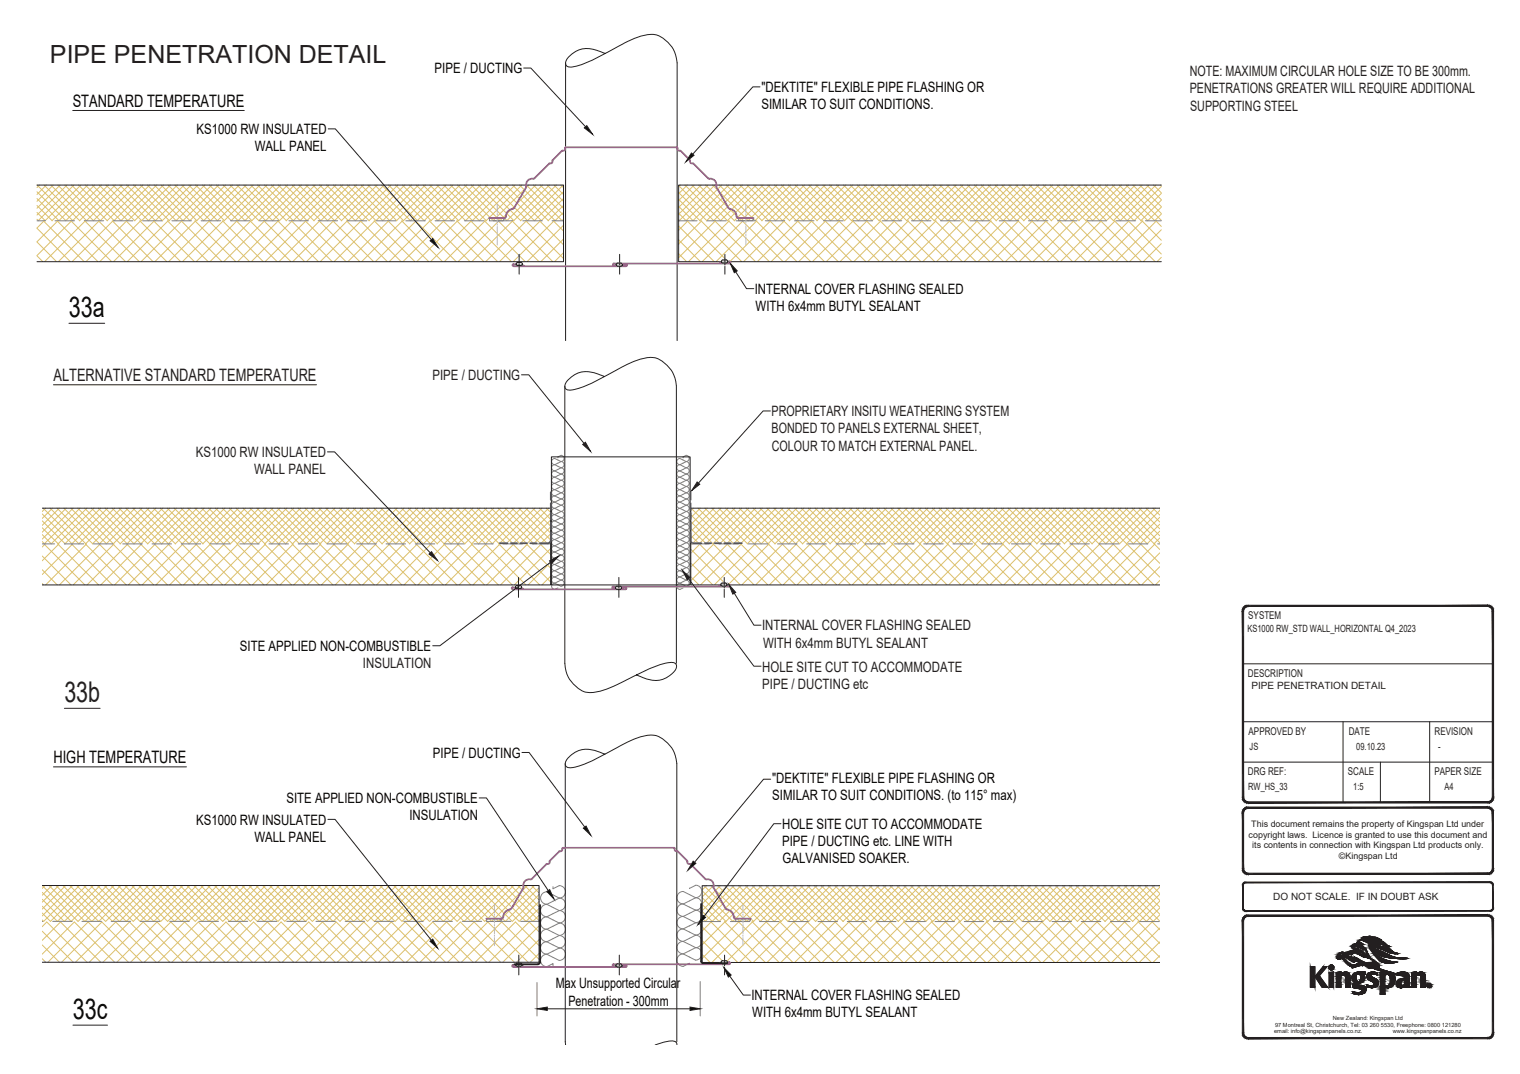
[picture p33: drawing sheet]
<svg xmlns="http://www.w3.org/2000/svg" width="297mm" height="210mm" viewBox="0 0 297 210" stroke-linecap="round" stroke-linejoin="round" font-family="sans-serif">
<defs><g id="words">
<g font-size="5.6" fill="#040503">
<text x="13.5" y="62">33a</text>
<text x="14.3" y="199.2">33c</text>
</g>
<text font-size="5.6" fill="#231f20" x="12.6" y="137.3">33b</text>
<text font-size="4.9" fill="#231f20" x="9.8" y="12.4">PIPE PENETRATION DETAIL</text>
<g font-size="3.4" fill="#040503">
<text x="14.2" y="20.9">STANDARD TEMPERATURE</text>
<text x="10.4" y="149.2">HIGH TEMPERATURE</text>
</g>
<text font-size="3.4" fill="#231f20" x="10.4" y="74.5">ALTERNATIVE STANDARD TEMPERATURE</text>
<g font-size="2.8" fill="#040503">
<text x="84.9" y="14.3">PIPE / DUCTING</text>
<text x="148.8" y="18">&quot;DEKTITE&quot; FLEXIBLE PIPE FLASHING OR</text>
<text x="148.8" y="21.4">SIMILAR TO SUIT CONDITIONS.</text>
<text x="38.4" y="26.2">KS1000 RW INSULATED</text>
<text x="49.8" y="29.6">WALL PANEL</text>
<text x="147.5" y="57.5">INTERNAL COVER FLASHING SEALED</text>
<text x="147.7" y="60.8">WITH 6x4mm BUTYL SEALANT</text>
<text x="46.9" y="127.3">SITE APPLIED NON-COMBUSTIBLE</text>
<text x="84.6" y="148.1">PIPE / DUCTING</text>
<text x="150.9" y="153.1">&quot;DEKTITE&quot; FLEXIBLE PIPE FLASHING OR</text>
<text x="38.3" y="161.2">KS1000 RW INSULATED</text>
<text x="56" y="157">SITE APPLIED NON-COMBUSTIBLE</text>
<text x="80" y="160.4">INSULATION</text>
<text x="150.9" y="156.5">SIMILAR TO SUIT CONDITIONS. (to 115° max)</text>
<text x="49.7" y="164.6">WALL PANEL</text>
<text x="152.9" y="162.1">HOLE SITE CUT TO ACCOMMODATE</text>
<text x="152.9" y="165.4">PIPE / DUCTING etc. LINE WITH</text>
<text x="152.9" y="168.8">GALVANISED SOAKER.</text>
<text x="108.6" y="193.3">Max Unsupported Circular</text>
<text x="111.1" y="196.6">Penetration - 300mm</text>
<text x="146.8" y="195.6">INTERNAL COVER FLASHING SEALED</text>
<text x="147" y="198.9">WITH 6x4mm BUTYL SEALANT</text>
</g>
<g font-size="2.8" fill="#231f20">
<text x="232.5" y="14.9">NOTE: MAXIMUM CIRCULAR HOLE SIZE TO BE 300mm.</text>
<text x="232.5" y="18.3">PENETRATIONS GREATER WILL REQUIRE ADDITIONAL</text>
<text x="232.6" y="21.6">SUPPORTING STEEL</text>
<text x="84.5" y="74.3">PIPE / DUCTING</text>
<text x="150.8" y="81.4">PROPRIETARY INSITU WEATHERING SYSTEM</text>
<text x="38.3" y="89.4">KS1000 RW INSULATED</text>
<text x="150.8" y="84.7">BONDED TO PANELS EXTERNAL SHEET,</text>
<text x="150.8" y="88.1">COLOUR TO MATCH EXTERNAL PANEL.</text>
<text x="49.6" y="92.7">WALL PANEL</text>
<text x="148.9" y="123.2">INTERNAL COVER FLASHING SEALED</text>
<text x="70.9" y="130.6">INSULATION</text>
<text x="149" y="131.3">HOLE SITE CUT TO ACCOMMODATE</text>
<text x="149.1" y="126.6">WITH 6x4mm BUTYL SEALANT</text>
<text x="149" y="134.7">PIPE / DUCTING etc</text>
</g>
<g font-size="2.1" fill="#231f20">
<text x="243.9" y="121">SYSTEM</text>
<text x="243.9" y="132.3">DESCRIPTION</text>
<text x="244" y="143.6">APPROVED BY</text>
<text x="263.6" y="143.6">DATE</text>
<text x="280.3" y="143.6">REVISION</text>
<text x="243.9" y="151.5">DRG REF:</text>
<text x="263.4" y="151.5">SCALE</text>
<text x="280.3" y="151.5">PAPER SIZE</text>
</g>
<g font-size="2" fill="#231f20">
<text x="243.8" y="123.5">KS1000 RW_STD WALL_HORIZONTAL Q4_2023</text>
<text x="244.6" y="134.8">PIPE PENETRATION DETAIL</text>
<text x="244.2" y="146.6">JS</text>
<text x="265" y="146.6">09.10.23</text>
<text x="281.1" y="146.6">-</text>
<text x="243.9" y="154.5">RW_HS_33</text>
<text x="264.4" y="154.5">1:5</text>
<text x="282.3" y="154.5">A4</text>
<text x="248.8" y="176">DO NOT SCALE. IF IN DOUBT ASK</text>
</g>
<g font-size="1.7" fill="#231f20">
<text x="244.5" y="161.7">This document remains the property of Kingspan Ltd under</text>
<text x="244" y="163.8">copyright laws. Licence is granted to use this document and</text>
<text x="244.7" y="165.8">its contents in connection with Kingspan Ltd products only.</text>
<text x="261.7" y="168">©Kingspan Ltd</text>
</g>
<g font-size="1.1" fill="#231f20">
<text x="249" y="202.1">email: info@kingspanpanels.co.nz.</text>
<text x="249.2" y="200.7">97 Montreal St, Christchurch, Tel: 03 260 5530, Freephone: 0800 121280</text>
<text x="260.5" y="199.4">New Zealand: Kingspan Ltd</text>
<text x="272.2" y="202.1">www.kingspanpanels.co.nz</text>
</g>
</g></defs>
<g fill="none" stroke="#dcc06c" stroke-width=".2">
<path d="M8.4 99.4l7 6.9M8.9 99.4l-.7 .6M9.8 99.4l7 6.9M10.3 99.4l-2.1 2M11.1 99.4l7 6.9M11.6 99.4l-3.4 3.3M12.5 99.4l7 6.9M12.9 99.4l-4.7 4.7M13.8 99.4l7 6.9M14.3 99.4l-6.1 6M15.2 99.4l7 6.9M15.6 99.4l-7 6.9"/>
<path d="M16.5 99.4l7 6.9M17 99.4l-7 6.9M17.9 99.4l7 6.9M18.3 99.4l-7 6.9M19.2 99.4l7 6.9M19.7 99.4l-7 6.9M20.6 99.4l7 6.9M21 99.4l-7 6.9M21.9 99.4l7 6.9M22.4 99.4l-7 6.9M23.2 99.4l7.1 6.9M23.7 99.4l-7 6.9"/>
<path d="M24.6 99.4l7 6.9M25.1 99.4l-7 6.9M26 99.4l6.9 6.9M26.4 99.4l-7 6.9M27.3 99.4l7 6.9M27.8 99.4l-7 6.9M28.6 99.4l7.1 6.9M29.1 99.4l-7 6.9M30 99.4l7 6.9M30.4 99.4l-6.9 6.9M31.3 99.4l7 6.9M31.8 99.4l-7 6.9"/>
<path d="M32.7 99.4l7 6.9M33.2 99.4l-7.1 6.9M34 99.4l7 6.9M34.5 99.4l-7 6.9M35.4 99.4l7 6.9M35.8 99.4l-7 6.9M36.7 99.4l7 6.9M37.2 99.4l-7 6.9M38.1 99.4l7 6.9M38.5 99.4l-7 6.9M39.4 99.4l7 6.9M39.9 99.4l-7 6.9"/>
<path d="M40.8 99.4l7 6.9M41.2 99.4l-7 6.9M42.1 99.4l7 6.9M42.6 99.4l-7 6.9M43.5 99.4l7 6.9M43.9 99.4l-7 6.9M44.8 99.4l7 6.9M45.3 99.4l-7 6.9M46.1 99.4l7.1 6.9M46.6 99.4l-7 6.9M47.5 99.4l7 6.9M48 99.4l-7 6.9"/>
<path d="M48.9 99.4l6.9 6.9M49.3 99.4l-7 6.9M50.2 99.4l7 6.9M50.7 99.4l-7.1 6.9M51.5 99.4l7 6.9M52 99.4l-7 6.9M52.9 99.4l7 6.9M53.3 99.4l-6.9 6.9M54.2 99.4l7 6.9M54.7 99.4l-7 6.9M55.6 99.4l7 6.9M56.1 99.4l-7.1 6.9"/>
<path d="M56.9 99.4l7 6.9M57.4 99.4l-7 6.9M58.3 99.4l7 6.9M58.7 99.4l-7 6.9M59.6 99.4l7 6.9M60.1 99.4l-7 6.9M61 99.4l7 6.9M61.4 99.4l-7 6.9M62.3 99.4l7 6.9M62.8 99.4l-7 6.9M63.7 99.4l7 6.9M64.1 99.4l-7 6.9"/>
<path d="M65 99.4l7 6.9M65.5 99.4l-7 6.9M66.4 99.4l7 6.9M66.8 99.4l-7 6.9M67.7 99.4l7 6.9M68.2 99.4l-7 6.9M69 99.4l7.1 6.9M69.5 99.4l-7 6.9M70.4 99.4l7 6.9M70.9 99.4l-7 6.9M71.8 99.4l6.9 6.9M72.2 99.4l-7 6.9"/>
<path d="M73.1 99.4l7 6.9M73.6 99.4l-7.1 6.9M74.4 99.4l7 6.9M74.9 99.4l-7 6.9M75.8 99.4l7 6.9M76.2 99.4l-6.9 6.9M77.1 99.4l7 6.9M77.6 99.4l-7 6.9M78.5 99.4l7 6.9M78.9 99.4l-7 6.9M79.8 99.4l7 6.9M80.3 99.4l-7 6.9"/>
<path d="M81.2 99.4l7 6.9M81.6 99.4l-7 6.9M82.5 99.4l7 6.9M83 99.4l-7 6.9M83.9 99.4l7 6.9M84.3 99.4l-7 6.9M85.2 99.4l7 6.9M85.7 99.4l-7 6.9M86.6 99.4l7 6.9M87 99.4l-7 6.9M87.9 99.4l7 6.9M88.4 99.4l-7 6.9"/>
<path d="M89.3 99.4l7 6.9M89.7 99.4l-7 6.9M90.6 99.4l7 6.9M91.1 99.4l-7 6.9M91.9 99.4l7 6.9M92.4 99.4l-7 6.9M93.3 99.4l7 6.9M93.8 99.4l-7 6.9M94.7 99.4l6.9 6.9M95.1 99.4l-7 6.9M96 99.4l7 6.9M96.5 99.4l-7.1 6.9"/>
<path d="M97.3 99.4l7 6.9M97.8 99.4l-7 6.9M98.7 99.4l7 6.9M99.1 99.4l-6.9 6.9M100 99.4l7 6.9M100.5 99.4l-7 6.9M101.4 99.4l6.2 6.2M101.8 99.4l-7 6.9M102.7 99.4l4.9 4.8M103.2 99.4l-7 6.9M104.1 99.4l3.5 3.5M104.5 99.4l-7 6.9"/>
<path d="M105.4 99.4l2.2 2.1M105.9 99.4l-7 6.9M106.8 99.4l.8 .8M107.2 99.4l-7 6.9 7.4 7.5M135.1 99.4l14.9 14.9M135.5 99.4l-.5 .5M136.4 99.4l7 6.9M136.9 99.4l-1.9 1.8M137.7 99.4l15 14.9M138.2 99.4l-3.2 3.1M139.1 99.4l7 6.9M139.6 99.4l-4.6 4.5"/>
<path d="M140.5 99.4l14.9 14.9M140.9 99.4l-5.9 5.8M141.8 99.4l7 6.9M142.3 99.4l-7.1 6.9M143.1 99.4l15 14.9M143.6 99.4l-7 6.9M144.5 99.4l7 6.9M144.9 99.4l-7 6.9M145.8 99.4l15 14.9M146.3 99.4l-7 6.9M147.2 99.4l7 6.9M147.6 99.4l-7 6.9"/>
<path d="M148.5 99.4l15 14.9M149 99.4l-7 6.9M149.9 99.4l7 6.9M150.3 99.4l-7 6.9M151.2 99.4l15 14.9M151.7 99.4l-7 6.9M152.6 99.4l7 6.9M153 99.4l-7 6.9M153.9 99.4l15 14.9M154.4 99.4l-7 6.9M155.3 99.4l7 6.9M155.7 99.4l-7 6.9"/>
<path d="M156.6 99.4l14.9 14.9M157.1 99.4l-7 6.9M158 99.4l7 6.9M158.4 99.4l-7 6.9M159.3 99.4l14.9 14.9M159.8 99.4l-7 6.9M160.6 99.4l7 6.9M161.1 99.4l-7 6.9M162 99.4l14.9 14.9M162.5 99.4l-7 6.9M163.3 99.4l7 6.9M163.8 99.4l-7 6.9"/>
<path d="M164.7 99.4l14.9 14.9M165.1 99.4l-7 6.9M166 99.4l7 6.9M166.5 99.4l-7 6.9M167.4 99.4l14.9 14.9M167.8 99.4l-7 6.9M168.7 99.4l7 6.9M169.2 99.4l-7 6.9M170.1 99.4l14.9 14.9M170.5 99.4l-7 6.9M171.4 99.4l7 6.9M171.9 99.4l-7 6.9"/>
<path d="M172.8 99.4l14.9 14.9M173.2 99.4l-7 6.9M174.1 99.4l7 6.9M174.6 99.4l-7 6.9M175.5 99.4l14.9 14.9M175.9 99.4l-7 6.9M176.8 99.4l7 6.9M177.3 99.4l-7 6.9M178.2 99.4l14.9 14.9M178.6 99.4l-7 6.9M179.5 99.4l7 6.9M180 99.4l-7 6.9"/>
<path d="M180.9 99.4l14.9 14.9M181.3 99.4l-7 6.9M182.2 99.4l7 6.9M182.7 99.4l-7 6.9M183.5 99.4l15 14.9M184 99.4l-7 6.9M184.9 99.4l7 6.9M185.4 99.4l-7 6.9M186.2 99.4l15 14.9M186.7 99.4l-7 6.9M187.6 99.4l7 6.9M188 99.4l-7 6.9"/>
<path d="M188.9 99.4l15 14.9M189.4 99.4l-7 6.9M190.3 99.4l7 6.9M190.7 99.4l-7 6.9M191.6 99.4l15 14.9M192.1 99.4l-7 6.9M193 99.4l7 6.9M193.4 99.4l-7 6.9M194.3 99.4l15 14.9M194.8 99.4l-7 6.9M195.7 99.4l7 6.9M196.1 99.4l-7 6.9"/>
<path d="M197 99.4l15 14.9M197.5 99.4l-7 6.9M198.4 99.4l7 6.9M198.8 99.4l-7 6.9M199.7 99.4l15 14.9M200.2 99.4l-7 6.9M201.1 99.4l6.9 6.9M201.5 99.4l-7 6.9M202.4 99.4l14.9 14.9M202.9 99.4l-7 6.9M203.8 99.4l7 6.9M204.2 99.4l-7 6.9"/>
<path d="M205.1 99.4l14.9 14.9M205.6 99.4l-7.1 6.9M206.4 99.4l7 6.9M206.9 99.4l-7 6.9M207.8 99.4l14.9 14.9M208.3 99.4l-7 6.9M209.1 99.4l7 6.9M209.6 99.4l-7 6.9M210.5 99.4l14.9 14.9M210.9 99.4l-7 6.9M211.8 99.4l7 6.9M212.3 99.4l-7 6.9"/>
<path d="M213.2 99.4l13.5 13.4M213.6 99.4l-7 6.9M214.5 99.4l7 6.9M215 99.4l-7 6.9M215.9 99.4l10.8 10.7M216.3 99.4l-7 6.9M217.2 99.4l7 6.9M217.7 99.4l-7 6.9M218.6 99.4l8.1 8M219 99.4l-7 6.9M219.9 99.4l6.8 6.7M220.4 99.4l-7 6.9"/>
<path d="M221.3 99.4l5.4 5.4M221.7 99.4l-7 6.9M222.6 99.4l4.1 4M223.1 99.4l-7 6.9M224 99.4l2.7 2.7M224.4 99.4l-7 6.9M225.3 99.4l1.4 1.3M225.8 99.4l-7 6.9M226.7 99.8l-6.6 6.5M226.7 99.4h.1M8.2 103.2l3.2 3.1M8.2 101.8l4.6 4.5"/>
<path d="M8.2 100.5l5.9 5.8M8.2 104.5l1.8 1.8M8.2 111.4l3 3M8.2 114.1l.3 .3M8.2 105.9l.5 .4M8.2 108.7l5.7 5.7M8.6 106.3l8 8.1M8.8 106.3l-.6 .7M11.3 106.3l8 8.1M11.5 106.3l-3.3 3.3M14 106.3l8 8.1M14.2 106.3l-6 6"/>
<path d="M16.7 106.3l8 8.1M16.9 106.3l-8 8.1M19.4 106.3l8 8.1M19.6 106.3l-8 8.1M22 106.3l8 8.1M22.3 106.3l-8 8.1M24.7 106.3l8 8.1M25 106.3l-8 8.1M27.4 106.3l8 8.1M27.7 106.3l-8 8.1M30.1 106.3l8 8.1M30.4 106.3l-8 8.1"/>
<path d="M32.8 106.3l8 8.1M33.1 106.3l-8 8.1M35.5 106.3l8 8.1M35.8 106.3l-8 8.1M38.2 106.3l8 8.1M38.5 106.3l-8 8.1M40.9 106.3l8 8.1M41.2 106.3l-8 8.1M43.6 106.3l8 8.1M43.9 106.3l-8 8.1M46.3 106.3l8 8.1M46.6 106.3l-8 8.1"/>
<path d="M49 106.3l8 8.1M49.2 106.3l-8 8.1M51.7 106.3l8 8.1M51.9 106.3l-8 8.1M54.4 106.3l8 8.1M54.6 106.3l-8 8.1M57.1 106.3l8 8.1M57.3 106.3l-8 8.1M59.8 106.3l8 8.1M60 106.3l-8 8.1M62.4 106.3l8 8.1M62.7 106.3l-8 8.1"/>
<path d="M65.2 106.3l8 8.1M65.4 106.3l-8 8.1M67.8 106.3l8 8.1M68.1 106.3l-8 8.1M70.5 106.3l8 8.1M70.8 106.3l-8 8.1M73.2 106.3l8 8.1M73.5 106.3l-8 8.1M75.9 106.3l8 8.1M76.2 106.3l-8 8.1M78.6 106.3l8 8.1M78.9 106.3l-8 8.1"/>
<path d="M81.3 106.3l8 8.1M81.6 106.3l-8 8.1M84 106.3l8 8.1M84.3 106.3l-8 8.1M86.7 106.3l8 8.1M87 106.3l-8 8.1M89.4 106.3l8 8.1M89.7 106.3l-8 8.1M92.1 106.3l8 8.1M92.3 106.3l-8 8.1M94.8 106.3l8 8.1M95 106.3l-8 8.1"/>
<path d="M97.5 106.3l8 8.1M97.7 106.3l-8 8.1M100.4 106.3l-8 8.1M102.9 106.3l4.7 4.8M103.1 106.3l-8 8.1M105.6 106.3l2 2.1M105.8 106.3l-8 8.1M107.6 105.7l-.6 .6M107.6 104.4l-2 1.9M107.6 103l-3.3 3.3M107.6 101.7l-4.7 4.6M107.6 100.3l-6 6"/>
<path d="M107.6 112.6l-1.7 1.8M107.6 107.2l-7.1 7.2M107.6 110l-4.4 4.4M135 100.6l5.7 5.7M135 102l12.3 12.3M135 103.3l3 3M135 104.7l9.6 9.6M135 106l.3 .3M135 112.8l1.5 1.5M135 110.1l4.2 4.2M135 107.4l6.9 6.9M136.8 106.3l-1.8 1.9"/>
<path d="M139.5 106.3l-4.5 4.6M142.2 106.3l-7.2 7.3M144.9 106.3l-7.9 8M147.6 106.3l-8 8M150.3 106.3l-8 8M153 106.3l-8 8M155.7 106.3l-8 8M158.4 106.3l-8 8M161.1 106.3l-8 8M163.8 106.3l-8 8M166.5 106.3l-8 8M169.1 106.3l-7.9 8"/>
<path d="M171.8 106.3l-7.9 8M174.5 106.3l-7.9 8M177.2 106.3l-7.9 8M179.9 106.3l-7.9 8M182.6 106.3l-7.9 8M185.3 106.3l-7.9 8M188 106.3l-8 8M190.7 106.3l-7.9 8M193.4 106.3l-8 8M196.1 106.3l-8 8M198.8 106.3l-8 8M201.5 106.3l-8 8"/>
<path d="M204.2 106.3l-8 8M206.9 106.3l-8 8M209.6 106.3l-8 8M212.2 106.3l-7.9 8M214.9 106.3l-7.9 8M217.6 106.3l-7.9 8M220.3 106.3l-7.9 8M223 106.3l-7.9 8M225.7 106.3l-7.9 8M226.7 103.8l-2.5 2.5M226.7 102.5l-3.9 3.8M226.7 108.1l-6.2 6.2"/>
<path d="M226.7 101.1l-5.3 5.2M226.7 105.2l-1.2 1.1M226.7 110.8l-3.5 3.5M226.7 113.5l-.9 .8"/>
</g>
<g fill="none" stroke="#808180" stroke-width=".2">
<path d="M108.4 99.4a.6 .6 0 0 0-.6 .6 .6 .6 0 0 0 .6 .6 .6 .6 0 0 0-.6 .6 .6 .6 0 0 0 .6 .6M108.4 98.2a.6 .6 0 0 0-.6 .6 .6 .6 0 0 0 .6 .6M108.4 95.7a.6 .6 0 0 0-.6 .6 .6 .6 0 0 0 .6 .6 .6 .6 0 0 0-.6 .6 .6 .6 0 0 0 .6 .6M108.4 94.5a.6 .6 0 0 0-.6 .6 .6 .6 0 0 0 .6 .6M108.4 93.3a.6 .6 0 0 0-.6 .6 .6 .6 0 0 0 .6 .6M108.4 92.1a.6 .6 0 0 0-.6 .6 .6 .6 0 0 0 .6 .6M108.4 90.8a.6 .6 0 0 0-.6 .6 .6 .6 0 0 0 .6 .7M108.4 99.4l1.2 .6M108.4 98.2l1.2 .6M108.4 95.7l1.2 .6M108.4 94.5l1.2 .6M108.4 93.3l1.2 .6"/>
<path d="M108.4 92.1l1.2 .6M108.4 90.8l1.2 .7M109 89.3l.6-.3a.6 .6 0 0 1 .6 .6 .6 .6 0 0 1-.6 .6M109 89.3h.1M109.6 98.8a.6 .6 0 0 1 .6 .6 .6 .6 0 0 1-.6 .6M109.6 97.6a.6 .6 0 0 1 .6 .6 .6 .6 0 0 1-.6 .6M109.6 96.3a.6 .6 0 0 1 .6 .7 .6 .6 0 0 1-.6 .6M109.6 95.1a.6 .6 0 0 1 .6 .6 .6 .6 0 0 1-.6 .6M109.6 93.9a.6 .6 0 0 1 .6 .6 .6 .6 0 0 1-.6 .6M109.6 92.7a.6 .6 0 0 1 .6 .6 .6 .6 0 0 1-.6 .6M109.6 91.5a.6 .6 0 0 1 .6 .6 .6 .6 0 0 1-.6 .6M109.6 90.2a.6 .6 0 0 1 .6 .6 .6 .6 0 0 1-.6 .6"/>
<path d="M109.6 98.8l-1.2 .6M109.6 97.6l-1.2 .6M109.6 96.3l-1.2 .7 1.2 .6M109.6 95.1l-1.2 .6M109.6 93.9l-1.2 .6M109.6 92.7l-1.2 .6M109.6 91.5l-1.2 .6M109.6 90.3l-1.2 .5M109.6 90.3l-1.2-.7a.6 .6 0 0 0-.6 .6 .6 .6 0 0 0 .6 .6M132.9 99.4a.6 .6 0 0 0-.6 .6 .6 .6 0 0 0 .6 .6 .6 .6 0 0 0-.6 .6 .6 .6 0 0 0 .6 .6M132.9 98.2a.6 .6 0 0 0-.6 .6 .6 .6 0 0 0 .6 .6M132.9 95.7a.6 .6 0 0 0-.6 .6 .6 .6 0 0 0 .6 .6 .6 .6 0 0 0-.6 .6 .6 .6 0 0 0 .6 .6"/>
<path d="M132.9 94.5a.6 .6 0 0 0-.6 .6 .6 .6 0 0 0 .6 .6M132.9 93.3a.6 .6 0 0 0-.6 .6 .6 .6 0 0 0 .6 .6M132.9 92.1a.6 .6 0 0 0-.6 .6 .6 .6 0 0 0 .6 .6M132.9 90.8a.6 .6 0 0 0-.6 .6 .6 .6 0 0 0 .6 .7M132.9 99.4l1.2 .6M132.9 98.2l1.2 .6M132.9 95.7l1.2 .6M132.9 94.5l1.2 .6M132.9 93.3l1.2 .6M132.9 92.1l1.2 .6M132.9 90.8l1.2 .7M133.5 89.3l.6-.3a.6 .6 0 0 1 .6 .6 .6 .6 0 0 1-.6 .6"/>
<path d="M133.5 89.3h.1M134.1 98.8a.6 .6 0 0 1 .6 .6 .6 .6 0 0 1-.6 .6M134.1 97.6a.6 .6 0 0 1 .6 .6 .6 .6 0 0 1-.6 .6M134.1 96.3a.6 .6 0 0 1 .6 .7 .6 .6 0 0 1-.6 .6M134.1 95.1a.6 .6 0 0 1 .6 .6 .6 .6 0 0 1-.6 .6M134.1 93.9a.6 .6 0 0 1 .6 .6 .6 .6 0 0 1-.6 .6M134.1 92.7a.6 .6 0 0 1 .6 .6 .6 .6 0 0 1-.6 .6M134.1 91.5a.6 .6 0 0 1 .6 .6 .6 .6 0 0 1-.6 .6M134.1 90.2a.6 .6 0 0 1 .6 .6 .6 .6 0 0 1-.6 .6M134.1 90.3l-1.2-.7a.6 .6 0 0 0-.6 .6 .6 .6 0 0 0 .6 .6M134.1 98.8l-1.2 .6M134.1 97.6l-1.2 .6"/>
<path d="M134.1 96.3l-1.2 .7 1.2 .6M134.1 95.1l-1.2 .6M134.1 93.9l-1.2 .6M134.1 92.7l-1.2 .6M134.1 91.5l-1.2 .6M134.1 90.3l-1.2 .5M8.2 106.3h2.5M12.6 106.3h3.8M18.3 106.3h3.8M24 106.3h3.8M29.7 106.3h3.8M35.4 106.3h3.8"/>
<path d="M41.1 106.3h3.8M46.8 106.3h3.9M52.6 106.3h3.8M58.3 106.3h3.8M64 106.3h3.8M69.7 106.3h3.8M75.4 106.3h3.8M81.2 106.3h3.8M86.9 106.3h3.8M92.6 106.3h3.8M98.3 106.3h3.8M104 106.3h3.6"/>
<path d="M108.4 114a.6 .6 0 0 0-.6 .6 .6 .6 0 0 0 .6 .6l.6-.2M108.4 112.8a.6 .6 0 0 0-.6 .6 .6 .6 0 0 0 .6 .6M108.4 111.6a.6 .6 0 0 0-.6 .6 .6 .6 0 0 0 .6 .6M108.4 110.4a.6 .6 0 0 0-.6 .6 .6 .6 0 0 0 .6 .6M108.4 109.2a.6 .6 0 0 0-.6 .6 .6 .6 0 0 0 .6 .6M108.4 107.9a.6 .6 0 0 0-.6 .6 .6 .6 0 0 0 .6 .6M108.4 106.7a.6 .6 0 0 0-.6 .6 .6 .6 0 0 0 .6 .6M108.4 105.5a.6 .6 0 0 0-.6 .6 .6 .6 0 0 0 .6 .6M108.4 104.3a.6 .6 0 0 0-.6 .6 .6 .6 0 0 0 .6 .6M108.4 103.1a.6 .6 0 0 0-.6 .6 .6 .6 0 0 0 .6 .6M108.4 101.8a.6 .6 0 0 0-.6 .6 .6 .6 0 0 0 .6 .6M108.4 112.8l1.2 .6-1.2 .6"/>
<path d="M108.4 111.6l1.2 .6M108.4 110.4l1.2 .6M108.4 109.2l1.2 .6M108.4 107.9l1.2 .6M108.4 106.7l1.2 .6M108.4 105.5l1.2 .6M108.4 104.3l1.2 .6M108.4 103.1l1.2 .6M108.4 101.8l1.2 .6M109.6 112.2a.6 .6 0 0 1 .6 .6 .6 .6 0 0 1-.6 .6 .6 .6 0 0 1 .6 .6 .6 .6 0 0 1-.6 .6l-1.2-.6M109.6 111a.6 .6 0 0 1 .6 .6 .6 .6 0 0 1-.6 .6M109.6 109.8a.6 .6 0 0 1 .6 .6 .6 .6 0 0 1-.6 .6"/>
<path d="M109.6 108.5a.6 .6 0 0 1 .6 .6 .6 .6 0 0 1-.6 .6M109.6 107.3a.6 .6 0 0 1 .6 .6 .6 .6 0 0 1-.6 .6M109.6 106.1a.6 .6 0 0 1 .6 .6 .6 .6 0 0 1-.6 .6M109.6 104.9a.6 .6 0 0 1 .6 .6 .6 .6 0 0 1-.6 .6M109.6 103.7a.6 .6 0 0 1 .6 .6 .6 .6 0 0 1-.6 .6M109.6 102.4a.6 .6 0 0 1 .6 .6 .6 .6 0 0 1-.6 .7M109.6 101.2a.6 .6 0 0 1 .6 .6 .6 .6 0 0 1-.6 .6M109.6 100a.6 .6 0 0 1 .6 .6 .6 .6 0 0 1-.6 .6M109.6 112.2l-1.2 .6M109.6 111l-1.2 .6M109.6 109.8l-1.2 .6M109.6 108.5l-1.2 .7"/>
<path d="M109.6 107.3l-1.2 .6M109.6 106.1l-1.2 .6M109.6 104.9l-1.2 .6M109.6 103.7l-1.2 .6M109.6 102.4l-1.2 .7M109.6 101.2l-1.2 .6M109.6 100l-1.2 .6 1.2 .6M132.9 114a.6 .6 0 0 0-.6 .6 .6 .6 0 0 0 .6 .6l.6-.2M132.9 112.8a.6 .6 0 0 0-.6 .6 .6 .6 0 0 0 .6 .6M132.9 111.6a.6 .6 0 0 0-.6 .6 .6 .6 0 0 0 .6 .6M132.9 110.4a.6 .6 0 0 0-.6 .6 .6 .6 0 0 0 .6 .6M132.9 109.2a.6 .6 0 0 0-.6 .6 .6 .6 0 0 0 .6 .6"/>
<path d="M132.9 107.9a.6 .6 0 0 0-.6 .6 .6 .6 0 0 0 .6 .6M132.9 106.7a.6 .6 0 0 0-.6 .6 .6 .6 0 0 0 .6 .6M132.9 105.5a.6 .6 0 0 0-.6 .6 .6 .6 0 0 0 .6 .6M132.9 104.3a.6 .6 0 0 0-.6 .6 .6 .6 0 0 0 .6 .6M132.9 103.1a.6 .6 0 0 0-.6 .6 .6 .6 0 0 0 .6 .6M132.9 101.8a.6 .6 0 0 0-.6 .6 .6 .6 0 0 0 .6 .6M132.9 112.8l1.2 .6-1.2 .6M132.9 111.6l1.2 .6M132.9 110.4l1.2 .6M132.9 109.2l1.2 .6M132.9 107.9l1.2 .6M132.9 106.7l1.2 .6"/>
<path d="M132.9 105.5l1.2 .6M132.9 104.3l1.2 .6M132.9 103.1l1.2 .6M132.9 101.8l1.2 .6M134.1 112.2a.6 .6 0 0 1 .6 .6 .6 .6 0 0 1-.6 .6 .6 .6 0 0 1 .6 .6 .6 .6 0 0 1-.6 .6l-1.2-.6M134.1 111a.6 .6 0 0 1 .6 .6 .6 .6 0 0 1-.6 .6M134.1 109.8a.6 .6 0 0 1 .6 .6 .6 .6 0 0 1-.6 .6M134.1 108.5a.6 .6 0 0 1 .6 .6 .6 .6 0 0 1-.6 .6M134.1 107.3a.6 .6 0 0 1 .6 .6 .6 .6 0 0 1-.6 .6M134.1 106.1a.6 .6 0 0 1 .6 .6 .6 .6 0 0 1-.6 .6M134.1 104.9a.6 .6 0 0 1 .6 .6 .6 .6 0 0 1-.6 .6M134.1 103.7a.6 .6 0 0 1 .6 .6 .6 .6 0 0 1-.6 .6"/>
<path d="M134.1 102.4a.6 .6 0 0 1 .6 .6 .6 .6 0 0 1-.6 .7M134.1 101.2a.6 .6 0 0 1 .6 .6 .6 .6 0 0 1-.6 .6M134.1 100a.6 .6 0 0 1 .6 .6 .6 .6 0 0 1-.6 .6M134.1 112.2l-1.2 .6M134.1 111l-1.2 .6M134.1 109.8l-1.2 .6M134.1 108.5l-1.2 .7M134.1 107.3l-1.2 .6M134.1 106.1l-1.2 .6M134.1 104.9l-1.2 .6M134.1 103.7l-1.2 .6M134.1 102.4l-1.2 .7"/>
<path d="M134.1 101.2l-1.2 .6M134.1 100l-1.2 .6 1.2 .6M135 106.3h3.6M140.5 106.3h3.8M146.2 106.3h3.8M151.9 106.3h3.9M157.7 106.3h3.8M163.4 106.3h3.8M169.1 106.3h3.8M174.8 106.3h3.8M180.5 106.3h3.8M186.2 106.3h3.8"/>
<path d="M191.9 106.3h3.9M197.7 106.3h3.8M203.4 106.3h3.8M209.1 106.3h3.8M214.8 106.3h3.8M220.5 106.3h3.8M226.2 106.3h.5"/>
</g>
<g fill="none" stroke="#231f20" stroke-width=".2">
<path d="M110.4 75.5v54.2a6 6 0 0 0 4.4 5.7 14.7 14.7 0 0 0 7-2.1l.8-.4a26.1 26.1 0 0 1 8.3-3.4h.6a.79 .79 0 0 1 .6 1.3 5 5 0 0 1-6.8 1.5l-.9-.4M118.1 73.6a7.8 7.8 0 0 0-4.8-.8 4.4 4.4 0 0 0-2.9 2.6v.4a1.37 1.37 0 0 0 1.7 .4 33.8 33.8 0 0 0 8.6-4l.4-.2a12.5 12.5 0 0 1 6.8-2.1 6.2 6.2 0 0 1 4.3 5.5v54.3M8.2 99.4h99.4v15h-99.4M107.8 89.3h27.1v25.1h-27.1zM226.7 99.4h-91.7v15h91.7M100.8 114.8h.1M101.3 112.9v1.6M101.3 114.7v.3M101.3 115.2v1.6M101.9 114.8l-.3-.3h-.7l-.2 .3M101.9 114.8h.1M101.9 114.8l-.1 .2-.8 .1-.3-.3"/>
<path d="M120.3 114.9l.1 .3h.8M120.3 114.9h.1M120.9 112.9v1.6M120.9 114.7v.3M120.9 115.2v1.6M121.2 114.6l.3 .3M121.2 114.6l-.8 .1-.1 .2M121.5 114.9h.1M121.5 114.9l-.3 .3M140.9 114.3h.1M141.2 114a.31 .31 0 0 0-.3 .3 .31 .31 0 0 0 .3 .3M141.2 114h.7l.2 .3"/>
<path d="M141.5 112.9v1.6M141.5 114.7v.3M141.5 115.2v1.6M142.1 114.3h.1M142.1 114.3l-.2 .2-.7 .1"/>
</g>
<path d="M100.2 115.2h22M102.2 115.1l-2-.3-.2 .2 .2 .2M119.8 114.7l-.2 .2 .3 .2M119.8 114.7h22.6M120.2 114.9l2.1-.1 .1 .3-.2 .1M121.8 115l-1.9 .1M140.5 114.5l1.9-.2 .2 .2-.2 .2" fill="none" stroke="#b9519f" stroke-width=".36"/>
<g fill="none" stroke="#dcdbda" stroke-width=".2">
<path d="M100.8 114.8l.2 .3M100.8 114.6l.5 .5M100.9 114.5l.6 .6M101.2 114.5l.6 .6M101.5 114.5l.4 .4M101.8 114.5l.1 .2M120.3 115l.2 .2M120.3 114.8l.5 .4M120.5 114.6l.6 .6M120.7 114.6l.6 .6M121 114.6l.4 .5M121.3 114.7l.2 .1"/>
<path d="M141 114l-.1 .2M141.3 114l-.4 .4M141.6 114l-.6 .6M141.9 114l-.6 .6M142 114.1l-.4 .5M142.1 114.4l-.3 .2"/>
</g>
<g fill="none" stroke="#3853a3" stroke-width=".36">
<path d="M107.6 96.2v1.5M107.6 98.4v1.3M134.9 96.2v1.5M134.9 98.4v1.3M97.6 106.2h1.6M99.8 106.2h1.3M101.7 106.2h1.3M103.6 106.2h1.3M107.6 100.3v1.3M107.6 102.2v1.3M107.6 104.1v1.5a.59 .59 0 0 1-.5 .6h-1.6M134.9 104.1v1.5a.6 .6 0 0 0 .7 .6h1.5"/>
<path d="M134.9 100.3v1.3M134.9 102.2v1.3M137.7 106.2h1.3M139.6 106.2h1.3M141.5 106.2h1.3M143.4 106.2h1.6"/>
</g>
<path d="M107.4 109.7l1.8-1-1.4 1.5z" fill="#231f20"/>
<path d="M107.4 109.7l1.8-1-1.4 1.5zM107.6 109.9l-21.6 16.4h-1.4" fill="none" stroke="#231f20" stroke-width=".2"/>
<path d="M136.2 94.2l.5 .5-1.5 1.2z" fill="#231f20"/>
<path d="M136.2 94.2l.5 .5-1.5 1.2zM150.5 80.3h-1.4l-12.6 14.1" fill="none" stroke="#231f20" stroke-width=".2"/>
<path d="M113.9 86.9l.5-.4 1 1.7z" fill="#231f20"/>
<path d="M101.9 73.3h1.4l10.8 13.4M113.9 86.9l.5-.4 1 1.7z" fill="none" stroke="#231f20" stroke-width=".2"/>
<path d="M83.8 108.3l.5-.4 1.2 1.7z" fill="#231f20"/>
<path d="M64 88.3h1.4l18.7 19.8M83.8 108.3l.5-.4 1.2 1.7z" fill="none" stroke="#231f20" stroke-width=".2"/>
<path d="M133.4 111.5l1.4 1.4-.5 .4z" fill="#231f20"/>
<path d="M133.4 111.5l1.4 1.4-.5 .4zM134.5 113.1l12.8 17.2h1.4" fill="none" stroke="#231f20" stroke-width=".2"/>
<path d="M142.4 114.3l1.4 1.5-.6 .4z" fill="#231f20"/>
<g fill="none" stroke="#231f20" stroke-width=".2">
<path d="M10.4 75.2h51.5M142.4 114.3l1.4 1.5-.6 .4zM143.5 116l3.8 6.2h1.4M12.6 138.5h7M110.5 149.3v55M118.2 147.5a7.7 7.7 0 0 0-4.8-.8 4.4 4.4 0 0 0-2.9 2.6v.3a1.39 1.39 0 0 0 1.7 .4 45.6 45.6 0 0 0 9.8-4.6 10.5 10.5 0 0 1 6-1.6 6.2 6.2 0 0 1 4.3 5.5v54.4M8.2 173.1h97.1v15h-97.1M226.7 173.2h-89.5v15h89.5M100.8 188.6h.1M101.1 188.3a.31 .31 0 0 0-.3 .3 .31 .31 0 0 0 .3 .3M101.1 188.3h.6M101.4 186.7v1.6"/>
<path d="M101.4 188.6v.2M101.4 189.1v1.5M101.7 188.3l.3 .3M102 188.6h.1M102 188.6l-.1 .3h-.8M120.4 188.8h.1M120.4 188.6l.3-.1h.5a.31 .31 0 0 1 .4 .3 .31 .31 0 0 1-.3 .3h-.6a.31 .31 0 0 1-.3-.5zM121 186.7v1.6M121 188.6v.2M121 189.1v1.5M121.6 188.8h.1M140.9 188.1h.1"/>
<path d="M141.2 187.8a.31 .31 0 0 0-.3 .3 .31 .31 0 0 0 .3 .3h.8l.1-.3M141.2 187.8h.6M141.6 186.7v1.6M141.6 188.6v.2M141.6 189.1v1.5M141.8 187.8l.3 .3M142.1 188.1h.1M128 204.3l1-.3a6.2 6.2 0 0 1 2.7-.4l.4 .2 .2 .5"/>
</g>
<g fill="none" stroke="#dcc06c" stroke-width=".2">
<path d="M8.2 173.1l7 7M8.2 177.2l3 2.9M8.2 175.8l4.3 4.3M8.2 174.5l5.7 5.6M8.2 179.9l.3 .2M8.8 173.1l-.6 .6M9.6 173.1l7 7M10.2 173.1l-2 1.9M10.9 173.1l7 7M11.5 173.1l-3.3 3.3M12.3 173.1l7 7M12.8 173.1l-4.6 4.6"/>
<path d="M13.6 173.1l7 7M14.2 173.1l-6 6M15 173.1l7 7 7-7M15.5 173.1l-7 7M16.3 173.1l7 7M16.9 173.1l-7 7-1.7-1.6M17.7 173.1l7 7 7-7M18.2 173.1l-7 7M19 173.1l7 7 7-7M19.6 173.1l-7 7M20.4 173.1l7 7M20.9 173.1l-7 7"/>
<path d="M21.7 173.1l7 7 7-7M22.3 173.1l-7 7M23.1 173.1l7 7M23.6 173.1l-7 7M24.4 173.1l7 7M25 173.1l-7 7M25.7 173.1l7.1 7M26.3 173.1l-7 7M27.1 173.1l7 7M27.7 173.1l-7 7M28.4 173.1l7 7M29.8 173.1l7 7"/>
<path d="M30.4 173.1l-7 7M31.1 173.1l7 7M32.5 173.1l7 7M33.8 173.1l7.1 7 7-7M34.4 173.1l-7 7M35.2 173.1l7 7M36.5 173.1l7 7 7-7M37.1 173.1l-7 7M37.9 173.1l7 7 7-7M38.4 173.1l-7 7M39.2 173.1l7 7M39.8 173.1l-7 7"/>
<path d="M40.6 173.1l7 7 7-7M41.1 173.1l-7 7M41.9 173.1l7 7M42.5 173.1l-7 7M43.3 173.1l7 7 7-7M43.8 173.1l-7 7M44.6 173.1l7 7M45.2 173.1l-7 7M46 173.1l7 7 7-7M46.5 173.1l-7 7M47.3 173.1l7 7M48.6 173.1l7 7"/>
<path d="M49.2 173.1l-7 7M50 173.1l7 7M51.3 173.1l7 7M52.7 173.1l7 7 7-7M53.2 173.1l-6.9 7M54 173.1l7 7M55.4 173.1l7 7 7-7M55.9 173.1l-7 7M56.7 173.1l7.1 7 7-7M58.1 173.1l7 7M58.6 173.1l-7 7M59.4 173.1l7 7 7-7"/>
<path d="M60.8 173.1l7 7M61.3 173.1l-7 7M62.1 173.1l7.1 7 6.9-7M62.7 173.1l-7 7M63.5 173.1l7 7M64 173.1l-7 7M64.8 173.1l7 7 7-7M65.4 173.1l-7 7M66.1 173.1l7.1 7M67.5 173.1l7 7 7-7M68.1 173.1l-7 7M68.9 173.1l7 7 7-7"/>
<path d="M70.2 173.1l7 7M71.5 173.1l7.1 7 7-7M72.1 173.1l-7 7M72.9 173.1l7 7M74.2 173.1l7 7M74.8 173.1l-7 7M75.6 173.1l7 7 7-7M76.9 173.1l7 7M77.5 173.1l-7 7M78.3 173.1l7 7 7-7M79.6 173.1l7 7M80.2 173.1l-7 7"/>
<path d="M81 173.1l7 7 7-7M82.3 173.1l7 7M83.7 173.1l7 7 7-7M84.2 173.1l-7 7M85 173.1l7 7M86.4 173.1l7 7 7-7M86.9 173.1l-7 7M87.7 173.1l7 7 7-7M88.3 173.1l-7 7M89 173.1l7.1 7M90.4 173.1l7 7 7-7M91 173.1l-7 7"/>
<path d="M91.8 173.1l6.9 7M93.1 173.1l7 7M93.7 173.1l-7 7M94.4 173.1l7 7M95.8 173.1l7 7M96.3 173.1l-7 7M97.1 173.1l7.1 7 1.1-1.2M98.5 173.1l6.8 6.9M99 173.1l-7 7M99.8 173.1l5.5 5.5M101.2 173.1l4.1 4.2M102.5 173.1l2.8 2.8"/>
<path d="M103.1 173.1l-7 7M103.9 173.1l1.4 1.5M105.2 173.1l.1 .2M105.3 177.6l-2.5 2.5M105.3 176.3l-3.8 3.8M105.3 174.9l-5.2 5.2M105.3 173.6l-6.5 6.5M137.2 174.1l6 6.1M137.2 175.5l4.7 4.7M137.2 176.8l3.4 3.4M137.2 178.2l2 2M137.2 179.5l.7 .7"/>
<path d="M137.6 173.2l7 7M138.1 173.2l-.9 .8M138.9 173.2l7 7M139.4 173.2l-2.2 2.2M140.3 173.2l7 7M140.7 173.2l-3.5 3.5M141.6 173.2l7 7M142.1 173.2l-4.9 4.9M143 173.2l7 7M143.4 173.2l-6.2 6.2M144.3 173.2l7 7M144.8 173.2l-7 7"/>
<path d="M145.7 173.2l7 7M146.1 173.2l-7 7M147 173.2l7 7M147.5 173.2l-7 7M148.4 173.2l7 7M148.8 173.2l-7 7M149.7 173.2l7 7M150.2 173.2l-7 7M151.1 173.2l7 7M151.5 173.2l-7 7M152.4 173.2l7 7M152.9 173.2l-7 7"/>
<path d="M153.8 173.2l6.9 7M154.2 173.2l-7 7M155.1 173.2l7 7M155.6 173.2l-7 7M156.5 173.2l7 7M156.9 173.2l-7 7M157.8 173.2l7 7M158.3 173.2l-7 7M159.1 173.2l7 7M159.6 173.2l-7 7M160.5 173.2l7 7M161 173.2l-7 7"/>
<path d="M161.8 173.2l7 7M162.3 173.2l-7 7M163.2 173.2l7 7M163.6 173.2l-7 7M164.5 173.2l7 7M165 173.2l-7 7M165.9 173.2l7 7M166.3 173.2l-6.9 7M167.2 173.2l7 7M167.7 173.2l-7 7M168.6 173.2l7 7M169 173.2l-7 7"/>
<path d="M169.9 173.2l7 7M170.4 173.2l-7 7M171.3 173.2l7 7M171.7 173.2l-7 7M172.6 173.2l7 7M173.1 173.2l-7 7M174 173.2l7 7M174.4 173.2l-7 7M175.3 173.2l7 7M175.8 173.2l-7 7M176.7 173.2l6.9 7M177.1 173.2l-7 7"/>
<path d="M178 173.2l7 7M178.5 173.2l-7 7M179.4 173.2l7 7M179.8 173.2l-7 7M180.7 173.2l7 7M181.1 173.2l-6.9 7M182 173.2l7 7M182.5 173.2l-7 7M183.4 173.2l7 7M183.9 173.2l-7 7M184.7 173.2l7 7M185.2 173.2l-7 7"/>
<path d="M186.1 173.2l7 7M186.5 173.2l-7 7M187.4 173.2l7 7M187.9 173.2l-7 7M188.8 173.2l7 7M189.2 173.2l-7 7M190.1 173.2l7 7M190.6 173.2l-7 7M191.5 173.2l7 7M191.9 173.2l-7 7M192.8 173.2l7 7M193.3 173.2l-7 7"/>
<path d="M194.2 173.2l7 7M194.6 173.2l-7 7M195.5 173.2l7 7M196 173.2l-7 7M196.9 173.2l7 7M197.3 173.2l-7 7M198.2 173.2l7 7M198.7 173.2l-7 7M199.6 173.2l6.9 7M200 173.2l-7 7M200.9 173.2l7 7M201.4 173.2l-7 7"/>
<path d="M202.2 173.2l7.1 7M202.7 173.2l-7 7M203.6 173.2l7 7M204 173.2l-6.9 7M204.9 173.2l7 7M205.4 173.2l-7 7M206.3 173.2l7 7M206.8 173.2l-7 7M207.6 173.2l7 7M208.1 173.2l-7 7M209 173.2l7 7M209.4 173.2l-7 7"/>
<path d="M210.3 173.2l7 7M210.8 173.2l-7 7M211.7 173.2l7 7M212.1 173.2l-7 7M213 173.2l7 7M213.5 173.2l-7 7M214.4 173.2l7 7M214.8 173.2l-7 7M215.7 173.2l7 7M216.2 173.2l-7 7M217.1 173.2l7 7M217.5 173.2l-7 7"/>
<path d="M218.4 173.2l7 7M218.9 173.2l-7 7M219.8 173.2l6.9 6.9M220.2 173.2l-7 7M221.1 173.2l5.6 5.5M221.6 173.2l-7 7M222.5 173.2l4.2 4.2M222.9 173.2l-7 7M223.8 173.2l2.9 2.8M224.3 173.2l-7 7M225.1 173.2l1.6 1.5M225.6 173.2l-7 7"/>
<path d="M226.5 173.2l.2 .1M226.7 173.5l-6.7 6.7M226.7 177.5l-2.7 2.7M226.7 176.2l-4 4M226.7 174.8l-5.4 5.4M226.7 178.9l-1.4 1.3M8.2 181.2l.9-.9 7.9 7.8M8.2 183.9l3.6-3.6 7.9 7.8M8.2 186.5l6.3-6.2 7.9 7.8M8.2 187.4l.7 .7M8.2 184.7l3.4 3.4M8.2 182.1l6.1 6"/>
<path d="M9.3 188.1l7.9-7.8 7.9 7.8M12 188.1l7.9-7.8 7.9 7.8M14.7 188.1l7.9-7.8 7.9 7.8M17.4 188.1l7.9-7.8 7.9 7.8M20.1 188.1l7.9-7.8 7.9 7.8M22.8 188.1l7.9-7.8 7.9 7.8M25.5 188.1l7.9-7.8 7.9 7.8M28.2 188.1l7.9-7.8 7.8 7.8M30.9 188.1l7.9-7.8 7.8 7.8M33.6 188.1l7.9-7.8 7.8 7.8M36.3 188.1l7.9-7.8 7.8 7.8M39 188.1l7.8-7.8 7.9 7.8"/>
<path d="M41.7 188.1l7.9-7.8 7.8 7.8M44.4 188.1l7.8-7.8 7.9 7.8M47.1 188.1l7.8-7.8 7.9 7.8M49.7 188.1l7.9-7.8 7.9 7.8M52.5 188.1l7.8-7.8 7.9 7.8M55.1 188.1l7.9-7.8 7.9 7.8M57.8 188.1l7.9-7.8 7.9 7.8M60.5 188.1l7.9-7.8 7.9 7.8M63.2 188.1l7.9-7.8 7.9 7.8M65.9 188.1l7.9-7.8 7.9 7.8M68.6 188.1l7.9-7.8 7.8 7.8M71.3 188.1l7.9-7.8 7.9 7.8"/>
<path d="M74 188.1l7.9-7.8 7.8 7.8M76.7 188.1l7.9-7.8 7.8 7.8M79.4 188.1l7.9-7.8 7.8 7.8M82.1 188.1l7.9-7.8 7.8 7.8M84.8 188.1l7.8-7.8 7.9 7.8M87.5 188.1l7.8-7.8 7.9 7.8M105.2 181.1l-6.9 7M105.3 182.1l-1.9-1.8-7.9 7.8M105.3 186.4l-1.7 1.7M105.3 187.6l-7.3-7.3-7.8 7.8M105.3 184.9l-4.6-4.6-7.8 7.8M105.3 183.7l-4.4 4.4"/>
<path d="M137.1 181.1l7 7M137.2 186.6l1.5 1.5M137.2 183.9l4.2 4.2M138.9 180.2l7.9 7.9M139 180.2l-1.8 1.9M141.6 180.2l7.9 7.9M141.7 180.2l-4.5 4.5M144.3 180.2l7.9 7.9M144.4 180.2l-7.2 7.2M146.9 180.2l8 7.9M147.1 180.2l-7.9 7.9M149.7 180.2l7.9 7.9"/>
<path d="M149.8 180.2l-8 7.9M152.3 180.2l8 7.9M152.5 180.2l-7.9 7.9M155 180.2l8 7.9M155.2 180.2l-8 7.9M157.7 180.2l8 7.9M157.9 180.2l-8 7.9M160.4 180.2l8 7.9M160.6 180.2l-8 7.9M163.1 180.2l8 7.9M163.3 180.2l-8 7.9M165.8 180.2l8 7.9"/>
<path d="M166 180.2l-8 7.9M168.5 180.2l8 7.9M168.7 180.2l-8 7.9M171.2 180.2l8 7.9M171.3 180.2l-7.9 7.9M173.9 180.2l7.9 7.9M174.1 180.2l-8 7.9M176.6 180.2l7.9 7.9M176.7 180.2l-7.9 7.9M179.3 180.2l7.9 7.9M179.4 180.2l-7.9 7.9M182 180.2l7.9 7.9"/>
<path d="M182.1 180.2l-7.9 7.9M184.7 180.2l7.9 7.9M184.8 180.2l-7.9 7.9M187.4 180.2l7.9 7.9M187.5 180.2l-7.9 7.9M190.1 180.2l7.9 7.9M190.2 180.2l-7.9 7.9M192.7 180.2l8 7.9M192.9 180.2l-7.9 7.9M195.5 180.2l7.9 7.9M195.6 180.2l-8 7.9M198.1 180.2l8 7.9"/>
<path d="M198.3 180.2l-7.9 7.9M200.8 180.2l8 7.9M201 180.2l-8 7.9M203.5 180.2l8 7.9M203.7 180.2l-8 7.9M206.2 180.2l8 7.9M206.4 180.2l-8 7.9M208.9 180.2l8 7.9M209.1 180.2l-8 7.9M211.6 180.2l8 7.9M211.8 180.2l-8 7.9M214.3 180.2l7.9 7.9"/>
<path d="M214.5 180.2l-8 7.9M217 180.2l8 7.9M217.1 180.2l-7.9 7.9M219.7 180.2l7 7M219.9 180.2l-8 7.9M222.4 180.2l4.3 4.3M222.5 180.2l-7.9 7.9M225.1 180.2l1.6 1.6M225.2 180.2l-7.9 7.9M226.7 181.4l-6.7 6.7M226.7 184.2l-4 3.9M226.7 186.8l-1.3 1.3"/>
</g>
<g fill="none" stroke="#808180" stroke-width=".2">
<path d="M95.1 179.8l.2-.2h2.4l.2 .2-.2 .3M95.1 179.8v.4h2.6M106.9 179.2a1.22 1.22 0 0 0-1.3 1.3 1.22 1.22 0 0 0 1.3 1.2M106.9 176.8a1.22 1.22 0 0 0-1.3 1.2 1.22 1.22 0 0 0 1.3 1.2M106.9 179.2l2.4 1.3M106.9 176.8l2.4 1.2M108.1 173.4v.4l1.2-.7a1.22 1.22 0 0 1 1.2 1.3 1.22 1.22 0 0 1-1.2 1.2M109.3 178a1.22 1.22 0 0 1 1.2 1.2 1.22 1.22 0 0 1-1.2 1.3M109.3 175.6a1.22 1.22 0 0 1 1.2 1.2 1.22 1.22 0 0 1-1.2 1.2M109.3 178l-2.4 1.2M109.3 175.6l-2.4 1.2M109.3 175.6l-2.4-1.2a1.22 1.22 0 0 0-1.3 1.2 1.22 1.22 0 0 0 1.3 1.2"/>
<path d="M133.5 179.2a1.22 1.22 0 0 0-1.2 1.2 1.22 1.22 0 0 0 1.2 1.2M133.5 179.2a1.22 1.22 0 0 1-1.2-1.3 1.22 1.22 0 0 1 1.2-1.2 1.22 1.22 0 0 1-1.2-1.2 1.22 1.22 0 0 1 1.2-1.2l2.4 1.2-2.4 1.2 2.4 1.3-2.4 1.2M133.5 179.2l2.4 1.2-2.4 1.2M135.9 175.5a1.22 1.22 0 0 1 1.3 1.2 1.22 1.22 0 0 1-1.3 1.3 1.22 1.22 0 0 1 1.3 1.2 1.22 1.22 0 0 1-1.3 1.2 1.22 1.22 0 0 1 1.3 1.2 1.22 1.22 0 0 1-1.3 1.2M135.9 173.1a1.22 1.22 0 0 1 1.3 1.2 1.22 1.22 0 0 1-1.3 1.2M135.9 173.1l-1.2 .5M144 179.6l-.2 .2M144 179.6h2.4M146.4 179.6l.2 .2M146.6 179.8l-.2 .3h-2.6v-.3M8.2 180.1h.2M10.3 180.1h3.8"/>
<path d="M16 180.1h3.8M21.7 180.1h3.8M27.4 180.1h3.9M33.2 180.1h3.8M38.9 180.1h3.8M44.6 180.1h3.8M50.3 180.1h3.8M56 180.1h3.8M61.7 180.1h3.9M67.5 180.1h3.8M73.2 180.1h3.8M78.9 180.1h3.8"/>
<path d="M84.6 180.1h3.8M90.3 180.1h3.8M96 180.1h3.8M101.7 180.1h3.6M106.9 186.6a1.22 1.22 0 0 0-1.3 1.2 1.22 1.22 0 0 0 1.3 1.2l1.2-.6v.4M106.9 184.1a1.22 1.22 0 0 0-1.3 1.2 1.22 1.22 0 0 0 1.3 1.2M106.9 181.7a1.22 1.22 0 0 0-1.3 1.2 1.22 1.22 0 0 0 1.3 1.2M106.9 186.6l2.4 1.2M106.9 184.1l2.4 1.2M106.9 181.7l2.4 1.2M109.3 185.3a1.22 1.22 0 0 1 1.2 1.3 1.22 1.22 0 0 1-1.2 1.2M109.3 182.9a1.22 1.22 0 0 1 1.2 1.2 1.22 1.22 0 0 1-1.2 1.2"/>
<path d="M109.3 180.5a1.22 1.22 0 0 1 1.2 1.2 1.22 1.22 0 0 1-1.2 1.2M109.3 185.3l-2.4 1.3M109.3 182.9l-2.4 1.2M109.3 180.5l-2.4 1.2M133.5 186.5a1.22 1.22 0 0 0-1.2 1.2 1.22 1.22 0 0 0 1.2 1.2l1.2-.5M133.5 181.6a1.22 1.22 0 0 0-1.2 1.2 1.22 1.22 0 0 0 1.2 1.2 1.22 1.22 0 0 0-1.2 1.3 1.22 1.22 0 0 0 1.2 1.2M133.5 186.5l2.4 1.2M133.5 181.6l2.4 1.2-2.4 1.3 2.4 1.2-2.4 1.2M135.9 182.8a1.22 1.22 0 0 1 1.3 1.3 1.22 1.22 0 0 1-1.3 1.2 1.22 1.22 0 0 1 1.3 1.2 1.22 1.22 0 0 1-1.3 1.2M137.2 180.2h3.6M142.7 180.2h3.8M148.4 180.2h3.8"/>
<path d="M154.1 180.2h3.9M159.9 180.2h3.8M165.6 180.2h3.8M171.3 180.2h3.8M177 180.2h3.8M182.7 180.2h3.8M188.4 180.2h3.8M194.1 180.2h3.9M199.9 180.2h3.8M205.6 180.2h3.8M211.3 180.2h3.8M217 180.2h3.8"/>
<path d="M222.7 180.2h3.8"/>
</g>
<g fill="none" stroke="#b9519f" stroke-width=".36">
<path d="M99.6 177.8a1.59 1.59 0 0 0-1.3 1.7l-.3 .1h-3M99.9 177.6l-.3 .2M102.3 173.4l-2.4 4.2M107 168.9l-.2 .1-3 2.9a1.22 1.22 0 0 0-1.5 1.5M107.4 168.5a.35 .35 0 0 1-.4 .4M107.5 168.3l-.1 .2M134.3 168.3l-1.8-1.8a.58 .58 0 0 1-.7-.7h-21.9a.56 .56 0 0 1-.7 .7l-1.7 1.8M134.3 168.3v.2M134.3 168.5a.5 .5 0 0 0 .7 .5M135 169l2.8 2.9M137.8 171.9a1.34 1.34 0 0 1 1.7 1.5M139.4 173.4l2.4 4.2"/>
<path d="M141.8 177.6l.3 .2M142.1 177.8a1.59 1.59 0 0 1 1.3 1.7l.3 .1M143.7 179.6h3M100.3 189.1h22M100.3 188.6l-.2 .2 .2 .2M100.3 188.7l2 .2M119.9 188.5l-.2 .2 .1 .2h2.1M122.3 188.6l.2 .2-.2 .2M122.3 188.7h-2M142.5 188.1l.2 .2-.2 .2h-22.6M142.5 188.1l-2 .3"/>
</g>
<g fill="none" stroke="#dcdbda" stroke-width=".2">
<path d="M100.8 188.7l.3 .2M100.9 188.5l.4 .4M101 188.3l.6 .6M101.3 188.3l.6 .6M101.6 188.3l.4 .5M101.8 188.3l.2 .2M120.4 188.8l.2 .3M120.4 188.6l.5 .5M120.6 188.5l.6 .6M120.8 188.5l.6 .5M121.1 188.5l.4 .4M121.4 188.5l.1 .1"/>
<path d="M141.1 187.9l-.1 .1M141.4 187.8l-.4 .5M141.7 187.8l-.6 .6M141.9 187.8l-.5 .6M142.1 188l-.5 .4M142.1 188.2l-.2 .2"/>
</g>
<path d="M105.5 176.9v11.4l-.4 .2h-4.6M137 176.7l.1 11.4 .3 .2h4.6" fill="none" stroke="#231f20" stroke-width=".36"/>
<g fill="none" stroke="#bababa" stroke-width=".2">
<path d="M96.6 176.9v1.6M96.6 178.7v.3M96.6 179.2v1.3M145.2 176.9v1.6M145.2 178.7v.3M145.2 179.2v1.3M96.6 180.7v.3M96.6 181.3v1.2M96.6 182.8v.3M96.6 183.3v1.6M145.2 180.7v.3M145.2 181.3v1.2"/>
<path d="M145.2 182.8v.3M145.2 183.3v1.6"/>
</g>
<path d="M106.9 174.3l.5-.4 .9 1.9z" fill="#040503"/>
<path d="M93.6 156h1.5l12 18.1M106.9 174.3l.5-.4 .9 1.9z" fill="none" stroke="#231f20" stroke-width=".2"/>
<path d="M135.5 168.4l.5 .4-1.6 1.3z" fill="#040503"/>
<path d="M150.6 152.3h-1.4l-13.5 16.3M135.5 168.4l.5 .4-1.6 1.3z" fill="none" stroke="#231f20" stroke-width=".2"/>
<path d="M114 161.9l.5-.4 1 1.8z" fill="#040503"/>
<path d="M102 147.1h1.4l10.9 14.6M114 161.9l.5-.4 1 1.8z" fill="none" stroke="#231f20" stroke-width=".2"/>
<path d="M84 184l.6-.4 .9 1.8z" fill="#040503"/>
<path d="M64.1 160.2h1.4l18.8 23.6M84 184l.6-.4 .9 1.8z" fill="none" stroke="#231f20" stroke-width=".2"/>
<path d="M141.5 189.2l1.4 1.4-.6 .4z" fill="#040503"/>
<path d="M10.4 149.9h26M141.5 189.2l1.4 1.4-.6 .4zM142.6 190.8l2.7 3.7h1.4" fill="none" stroke="#231f20" stroke-width=".2"/>
<path d="M137.4 178.9l.5 .5-1.5 1.3z" fill="#040503"/>
<path d="M137.4 178.9l.5 .5-1.5 1.3zM152.6 161h-1.4l-13.6 18.1M107 197.2h27.8" fill="none" stroke="#231f20" stroke-width=".2"/>
<path d="M104.9 192.1v6.5M136.8 191.9v6.7" fill="none" stroke="#808180" stroke-width=".2"/>
<path d="M104.9 197.2l2.1-.3v.7z" fill="#040503"/>
<path d="M104.9 197.2l2.1-.3v.7z" fill="none" stroke="#231f20" stroke-width=".2"/>
<path d="M134.8 196.9l2 .3-2 .4z" fill="#040503"/>
<g fill="none" stroke="#231f20" stroke-width=".2">
<path d="M110.5 12.3v54.3M118.3 10.4a7.9 7.9 0 0 0-4.9-.7 4.4 4.4 0 0 0-2.9 2.6l.1 .4a1.35 1.35 0 0 0 1.7 .3 44.2 44.2 0 0 0 9.8-4.6 10.5 10.5 0 0 1 6-1.6 6.1 6.1 0 0 1 4.2 5.5v54.3M7.2 36.2h102.9v15h-102.9M226.9 36.2h-94.3v15h94.3M100.9 51.6h.1M101.4 49.7v1.6M101.4 51.5v.3M101.4 52.1v1.5M102.1 51.6l-.3-.3h-.8l-.1 .3M102.1 51.6h.1M102.1 51.6l-.2 .3h-.7l-.3-.3M120.4 51.8h.1"/>
<path d="M120.5 51.6l.2-.2h.6a.31 .31 0 0 1 .3 .3 .31 .31 0 0 1-.3 .4h-.6a.31 .31 0 0 1-.2-.5zM121.1 49.7v1.6M121.1 51.5v.3M121.1 52.1v1.5M121.6 51.8h.1M141 51.1l.3-.3h.8l.1 .3M141 51.1h.1M141.7 49.7v1.6M141.7 51.5v.3M141.7 52.1v1.5M142.2 51.1h.1M142.2 51.1l-.3 .3h-.8l-.1-.3"/>
<path d="M134.8 196.9l2 .3-2 .4zM14.3 200.4h6.7"/>
</g>
<g fill="none" stroke="#dcc06c" stroke-width=".2">
<path d="M7.2 38.8l4.3 4.4M7.2 37.5l5.7 5.7M7.3 36.2l7 7M7.7 36.2l-.5 .5M8.6 36.2l7 7M9.1 36.2l-1.9 1.8M9.9 36.2l7 7M10.4 36.2l-3.2 3.2M11.3 36.2l7 7M11.8 36.2l-4.6 4.5M12.6 36.2l7 7M13.1 36.2l-5.9 5.8"/>
<path d="M14 36.2l7 7M14.4 36.2l-7 7M15.3 36.2l7 7M15.8 36.2l-7 7M16.7 36.2l7 7M17.1 36.2l-6.9 7M18 36.2l7 7M18.5 36.2l-7 7M19.4 36.2l7 7M19.8 36.2l-7 7M20.7 36.2l7 7M21.2 36.2l-7 7"/>
<path d="M22.1 36.2l7 7M22.5 36.2l-7 7M23.4 36.2l7 7M23.9 36.2l-7 7M24.8 36.2l7 7M25.2 36.2l-7 7M26.1 36.2l7 7M26.6 36.2l-7 7M27.5 36.2l6.9 7M27.9 36.2l-7 7M28.8 36.2l7 7M29.3 36.2l-7 7"/>
<path d="M30.1 36.2l7.1 7M30.6 36.2l-7 7M31.5 36.2l7 7M31.9 36.2l-6.9 7M32.8 36.2l7 7M33.3 36.2l-7 7M34.2 36.2l7 7M34.7 36.2l-7 7M35.5 36.2l7 7M36 36.2l-7 7M36.9 36.2l7 7M37.3 36.2l-7 7"/>
<path d="M38.2 36.2l7 7M38.7 36.2l-7 7M39.6 36.2l7 7M40 36.2l-7 7M40.9 36.2l7 7M41.4 36.2l-7 7M42.3 36.2l7 7M42.7 36.2l-7 7M43.6 36.2l7 7M44.1 36.2l-7 7M45 36.2l7 7M45.4 36.2l-7 7"/>
<path d="M46.3 36.2l7 7M46.8 36.2l-7 7M47.7 36.2l7 7M48.1 36.2l-7 7M49 36.2l7 7M49.5 36.2l-7 7M50.3 36.2l7 7M50.8 36.2l-7 7M51.7 36.2l7 7M52.2 36.2l-7 7M53 36.2l7 7M53.5 36.2l-7 7"/>
<path d="M54.4 36.2l7 7M54.8 36.2l-7 7M55.7 36.2l7 7M56.2 36.2l-7 7M57.1 36.2l7 7M57.5 36.2l-7 7M58.4 36.2l7 7M58.9 36.2l-7 7M59.8 36.2l7 7M60.2 36.2l-7 7M61.1 36.2l7 7M61.6 36.2l-7 7"/>
<path d="M62.5 36.2l7 7M62.9 36.2l-7 7M63.8 36.2l7 7M64.3 36.2l-7 7M65.2 36.2l7 7M65.6 36.2l-7 7M66.5 36.2l7 7M67 36.2l-7 7M67.9 36.2l6.9 7M68.3 36.2l-7 7M69.2 36.2l7 7M69.7 36.2l-7 7"/>
<path d="M70.5 36.2l7.1 7M71 36.2l-7 7M71.9 36.2l7 7M72.3 36.2l-6.9 7M73.2 36.2l7 7M73.7 36.2l-7 7M74.6 36.2l7 7M75.1 36.2l-7 7M75.9 36.2l7 7M76.4 36.2l-7 7M77.3 36.2l7 7M77.7 36.2l-7 7"/>
<path d="M78.6 36.2l7 7M79.1 36.2l-7 7M80 36.2l7 7M80.4 36.2l-7 7M81.3 36.2l7 7M81.8 36.2l-7 7M82.7 36.2l7 7M83.1 36.2l-7 7M84 36.2l7 7M84.5 36.2l-7 7M85.4 36.2l7 7M85.8 36.2l-7 7"/>
<path d="M86.7 36.2l7 7M87.2 36.2l-7 7M88.1 36.2l7 7M88.5 36.2l-7 7M89.4 36.2l7 7M89.9 36.2l-7 7M90.8 36.2l6.9 7M91.2 36.2l-7 7M92.1 36.2l7 7M92.6 36.2l-7 7M93.4 36.2l7.1 7M93.9 36.2l-7 7"/>
<path d="M94.8 36.2l7 7M95.2 36.2l-6.9 7M96.1 36.2l7 7M96.6 36.2l-7 7M97.5 36.2l7 7M97.9 36.2l-7 7M98.8 36.2l7 7M99.3 36.2l-7 7M100.2 36.2l7 7M100.6 36.2l-7 7M101.5 36.2l7 7M102 36.2l-7 7"/>
<path d="M102.9 36.2l7 7M103.3 36.2l-7 7M104.2 36.2l5.9 5.9M104.7 36.2l-7 7M105.6 36.2l4.5 4.5M106 36.2l-7 7M106.9 36.2l3.2 3.2M107.4 36.2l-7 7M108.3 36.2l1.8 1.8M108.7 36.2l-7 7M109.6 36.2l.5 .5M110.1 36.2l-7 7"/>
<path d="M110.1 38.8l-4.3 4.4M110.1 37.5l-5.7 5.7M132.6 36.3l6.9 6.9M132.6 37.6l5.5 5.6M132.6 39l4.2 4.2M133 36.2l-.4 .3M133.8 36.2l7.1 7M134.3 36.2l-1.7 1.7M135.2 36.2l7 7M135.6 36.2l-3 3M136.5 36.2l7 7M137 36.2l-4.4 4.4"/>
<path d="M137.9 36.2l7 7M138.4 36.2l-5.8 5.7M139.2 36.2l7 7M139.7 36.2l-7 7M140.6 36.2l7 7M141 36.2l-7 7M141.9 36.2l7 7M142.4 36.2l-7 7M143.3 36.2l7 7M143.7 36.2l-7 7M144.6 36.2l7 7M145.1 36.2l-7 7"/>
<path d="M146 36.2l7 7M146.4 36.2l-7 7M147.3 36.2l7 7M147.8 36.2l-7 7M148.7 36.2l7 7M149.1 36.2l-7 7M150 36.2l7 7M150.5 36.2l-7 7M151.4 36.2l7 7M151.8 36.2l-7 7M152.7 36.2l7 7M153.2 36.2l-7 7"/>
<path d="M154.1 36.2l6.9 7M154.5 36.2l-7 7M155.4 36.2l7 7M155.9 36.2l-7 7M156.7 36.2l7.1 7M157.2 36.2l-7 7M158.1 36.2l7 7M158.5 36.2l-6.9 7M159.4 36.2l7 7M159.9 36.2l-7 7M160.8 36.2l7 7M161.2 36.2l-6.9 7"/>
<path d="M162.1 36.2l7 7M162.6 36.2l-7 7M163.5 36.2l7 7M163.9 36.2l-7 7M164.8 36.2l7 7M165.3 36.2l-7 7M166.2 36.2l7 7M166.6 36.2l-7 7M167.5 36.2l7 7M168 36.2l-7 7M168.9 36.2l7 7M169.3 36.2l-7 7"/>
<path d="M170.2 36.2l7 7M170.7 36.2l-7 7M171.6 36.2l7 7M172 36.2l-7 7M172.9 36.2l7 7M173.4 36.2l-7 7M174.2 36.2l7.1 7M174.7 36.2l-7 7M175.6 36.2l7 7M176.1 36.2l-7 7M176.9 36.2l7 7M177.4 36.2l-7 7"/>
<path d="M178.3 36.2l7 7M178.8 36.2l-7 7M179.6 36.2l7 7M180.1 36.2l-7 7M181 36.2l7 7M181.4 36.2l-7 7M182.3 36.2l7 7M182.8 36.2l-7 7M183.7 36.2l7 7M184.1 36.2l-7 7M185 36.2l7 7M185.5 36.2l-7 7"/>
<path d="M186.4 36.2l7 7M186.8 36.2l-7 7M187.7 36.2l7 7M188.2 36.2l-7 7M189.1 36.2l7 7M189.5 36.2l-7 7M190.4 36.2l7 7M190.9 36.2l-7 7M191.8 36.2l7 7M192.2 36.2l-7 7M193.1 36.2l7 7M193.6 36.2l-7 7"/>
<path d="M194.5 36.2l6.9 7M194.9 36.2l-7 7M195.8 36.2l7 7M196.3 36.2l-7 7M197.1 36.2l7.1 7M197.6 36.2l-7 7M198.5 36.2l7 7M198.9 36.2l-6.9 7M199.8 36.2l7 7M200.3 36.2l-7 7M201.2 36.2l7 7M201.7 36.2l-7 7"/>
<path d="M202.5 36.2l7 7M203 36.2l-7 7M203.9 36.2l7 7M204.3 36.2l-7 7M205.2 36.2l7 7M205.7 36.2l-7 7M206.6 36.2l7 7M207 36.2l-7 7M207.9 36.2l7 7M208.4 36.2l-7 7M209.3 36.2l7 7M209.7 36.2l-7 7"/>
<path d="M210.6 36.2l7 7M211.1 36.2l-7 7M212 36.2l7 7M212.4 36.2l-7 7M213.3 36.2l7 7M213.8 36.2l-7 7M214.7 36.2l7 7M215.1 36.2l-7 7M216 36.2l7 7M216.5 36.2l-7 7M217.4 36.2l6.9 7M217.8 36.2l-7 7"/>
<path d="M218.7 36.2l7 7M219.2 36.2l-7 7M220 36.2l6.9 6.9M220.5 36.2l-7 7M221.4 36.2l5.5 5.5M221.8 36.2l-6.9 7M222.7 36.2l4.2 4.2M223.2 36.2l-7 7M224.1 36.2l2.8 2.8M224.5 36.2l-7 7M225.4 36.2l1.5 1.5M225.9 36.2l-7 7"/>
<path d="M226.8 36.2l.1 .2M226.9 36.5l-6.7 6.7M226.9 39.1l-4 4.1M226.9 37.8l-5.3 5.4M7.2 40.2l3 3M7.2 42.9l.3 .3M7.2 50l1.1 1.1M7.2 41.5l1.7 1.7M8.5 43.2l7.9 7.9M8.6 43.2l-1.4 1.4 6.5 6.5M11.1 43.2l8 7.9M11.3 43.2l-4.1 4.1 3.8 3.8"/>
<path d="M13.9 43.2l7.9 7.9M14 43.2l-6.8 6.8M16.5 43.2l8 7.9M16.7 43.2l-7.9 7.9M19.2 43.2l8 7.9M19.4 43.2l-8 7.9M21.9 43.2l8 7.9M22.1 43.2l-8 7.9M24.6 43.2l8 7.9M24.8 43.2l-8 7.9M27.3 43.2l8 7.9M27.5 43.2l-8 7.9"/>
<path d="M30 43.2l8 7.9M30.2 43.2l-8 7.9M32.7 43.2l7.9 7.9M32.9 43.2l-8 7.9M35.4 43.2l7.9 7.9M35.5 43.2l-7.9 7.9M38.1 43.2l7.9 7.9M38.3 43.2l-8 7.9M40.8 43.2l7.9 7.9M40.9 43.2l-7.9 7.9M43.5 43.2l7.9 7.9M43.6 43.2l-7.9 7.9"/>
<path d="M46.2 43.2l7.9 7.9M46.3 43.2l-7.9 7.9M48.9 43.2l7.9 7.9M49 43.2l-7.9 7.9M51.6 43.2l7.9 7.9M51.7 43.2l-7.9 7.9M54.3 43.2l7.9 7.9M54.4 43.2l-7.9 7.9M56.9 43.2l8 7.9M57.1 43.2l-7.9 7.9M59.6 43.2l8 7.9M59.8 43.2l-8 7.9"/>
<path d="M62.3 43.2l8 7.9M62.5 43.2l-7.9 7.9M65 43.2l8 7.9M65.2 43.2l-8 7.9M67.7 43.2l8 7.9M67.9 43.2l-8 7.9M70.4 43.2l8 7.9M70.6 43.2l-8 7.9M73.1 43.2l7.9 7.9M73.3 43.2l-8 7.9M75.8 43.2l8 7.9M76 43.2l-8 7.9"/>
<path d="M78.5 43.2l7.9 7.9M78.7 43.2l-8 7.9M81.2 43.2l7.9 7.9M81.3 43.2l-7.9 7.9M83.9 43.2l7.9 7.9M84 43.2l-7.9 7.9M86.6 43.2l7.9 7.9M86.7 43.2l-7.9 7.9M89.3 43.2l7.9 7.9M89.4 43.2l-7.9 7.9M92 43.2l7.9 7.9M92.1 43.2l-7.9 7.9"/>
<path d="M94.7 43.2l7.9 7.9M94.8 43.2l-7.9 7.9M97.3 43.2l8 7.9M97.5 43.2l-7.9 7.9M100.1 43.2l7.9 7.9M100.2 43.2l-8 7.9M102.7 43.2l7.4 7.4M102.9 43.2l-7.9 7.9M105.4 43.2l4.7 4.7M105.6 43.2l-8 7.9M108.1 43.2l2 2M108.3 43.2l-8 7.9"/>
<path d="M110.1 42.8l-.3 .4M110.1 41.5l-1.6 1.7M110.1 40.2l-3 3M110.1 49.4l-1.7 1.7M110.1 46.7l-4.4 4.4M110.1 44l-7.1 7.1M132.6 40.3l2.9 2.9M132.6 41.7l1.5 1.5M132.6 43l.2 .2M132.6 49.6l1.5 1.5M132.6 46.9l4.2 4.2M132.6 44.2l6.9 6.9"/>
<path d="M134.3 43.2l7.9 7.9M134.4 43.2l-1.8 1.8M137 43.2l7.9 7.9M137.1 43.2l-4.5 4.5M139.7 43.2l7.9 7.9M139.8 43.2l-7.2 7.2M142.4 43.2l7.9 7.9M142.5 43.2l-7.9 7.9M145 43.2l8 7.9M145.2 43.2l-7.9 7.9M147.8 43.2l7.9 7.9M147.9 43.2l-7.9 7.9"/>
<path d="M150.4 43.2l8 7.9M150.6 43.2l-7.9 7.9M153.1 43.2l8 7.9M153.3 43.2l-8 7.9M155.8 43.2l8 7.9M156 43.2l-8 7.9M158.5 43.2l8 7.9M158.7 43.2l-8 7.9M161.2 43.2l8 7.9M161.4 43.2l-8 7.9M163.9 43.2l8 7.9M164.1 43.2l-8 7.9"/>
<path d="M166.6 43.2l7.9 7.9M166.8 43.2l-8 7.9M169.3 43.2l7.9 7.9M169.4 43.2l-7.9 7.9M172 43.2l7.9 7.9M172.2 43.2l-8 7.9M174.7 43.2l7.9 7.9M174.8 43.2l-7.9 7.9M177.4 43.2l7.9 7.9M177.5 43.2l-7.9 7.9M180.1 43.2l7.9 7.9M180.2 43.2l-7.9 7.9"/>
<path d="M182.8 43.2l7.9 7.9M182.9 43.2l-7.9 7.9M185.5 43.2l7.9 7.9M185.6 43.2l-7.9 7.9M188.2 43.2l7.9 7.9M188.3 43.2l-7.9 7.9M190.8 43.2l8 7.9M191 43.2l-7.9 7.9M193.5 43.2l8 7.9M193.7 43.2l-8 7.9M196.2 43.2l8 7.9M196.4 43.2l-7.9 7.9"/>
<path d="M198.9 43.2l8 7.9M199.1 43.2l-8 7.9M201.6 43.2l8 7.9M201.8 43.2l-8 7.9M204.3 43.2l8 7.9M204.5 43.2l-8 7.9M207 43.2l7.9 7.9M207.2 43.2l-8 7.9M209.7 43.2l8 7.9M209.8 43.2l-7.9 7.9M212.4 43.2l7.9 7.9M212.6 43.2l-8 7.9"/>
<path d="M215.1 43.2l7.9 7.9M215.2 43.2l-7.9 7.9M217.8 43.2l7.9 7.9M217.9 43.2l-7.9 7.9M220.5 43.2l6.4 6.5M220.6 43.2l-7.9 7.9M223.2 43.2l3.7 3.8M223.3 43.2l-7.9 7.9M225.9 43.2l1 1.1M226 43.2l-7.9 7.9M226.9 50.3l-.8 .8M226.9 44.9l-6.1 6.2"/>
<path d="M226.9 40.5l-2.6 2.7M226.9 47.6l-3.4 3.5M226.9 41.9l-1.3 1.3"/>
</g>
<g fill="none" stroke="#808180" stroke-width=".2">
<path d="M7.2 43.2h1.6M10.7 43.2h3.9M16.5 43.2h3.8M22.2 43.2h3.8M27.9 43.2h3.8M33.6 43.2h3.8M39.3 43.2h3.8M45 43.2h3.8M50.7 43.2h3.9M56.5 43.2h3.8M62.2 43.2h3.8M67.9 43.2h3.8"/>
<path d="M73.6 43.2h3.8M79.3 43.2h3.8M85 43.2h3.8M90.7 43.2h3.8M95.7 42.9v.3h4.6M98.3 42.7l.2 .2M98.3 42.7h-2.5l-.2 .2M98.5 43l-.2 .2M98.5 42.9v.1M102.2 43.2h3.8M107.9 43.2h2.2M132.6 43.2h3.6"/>
<path d="M138.1 43.2h3.8M143.8 43.2h3.8M144.4 42.7l2.6-.1 .2 .3-.2 .2h-2.7zM149.6 43.2h3.8M155.3 43.2h3.8M161 43.2h3.8M166.7 43.2h3.8M172.4 43.2h3.8M178.1 43.2h3.8M183.8 43.2h3.8M189.6 43.2h3.8M195.3 43.2h3.8"/>
<path d="M201 43.2h3.8M206.7 43.2h3.8M212.4 43.2h3.8M218.1 43.2h3.8M223.8 43.2h3.1"/>
</g>
<g fill="none" stroke="#b9519f" stroke-width=".36">
<path d="M102.8 36.6l-2.3 4M107.3 32l-2.9 2.9a1.45 1.45 0 0 0-1.6 1.2v.5M108 31.3a.56 .56 0 0 1-.7 .7M108 31.3l1.8-1.8a.56 .56 0 0 0 .7-.7h21.8a.62 .62 0 0 0 .7 .7l1.8 1.8M134.8 31.3l.1 .2a.35 .35 0 0 0 .4 .4M135.3 31.9l.2 .1 2.9 2.9a1.45 1.45 0 0 1 1.6 1.2v.5M140 36.6l2.3 4 .3 .2a1.59 1.59 0 0 1 1.4 1.7l.3 .1h3M95.6 42.6h3M100.5 40.6l-.3 .2a1.62 1.62 0 0 0-1.4 1.7l-.2 .1M102.4 51.9l-2-.3-.2 .2 .2 .2 22 .1M120 51.5l-.2 .2 .1 .2h2.1M120 51.5h22.6"/>
<path d="M120.4 51.7l2-.1 .1 .2-.2 .2M142.5 51.1l.3 .2-.2 .2M142.5 51.1l-1.9 .3"/>
</g>
<g fill="none" stroke="#dcdbda" stroke-width=".2">
<path d="M100.9 51.7l.2 .2M100.9 51.4l.5 .5M101.1 51.3l.6 .6M101.3 51.3l.6 .6M101.6 51.3l.4 .5M101.9 51.3l.2 .2M120.4 51.8l.3 .3M120.5 51.6l.4 .5M120.6 51.5l.6 .6M120.9 51.4l.5 .6M121.2 51.4l.4 .5M121.4 51.5l.2 .1"/>
<path d="M141.2 50.8l-.2 .2M141.5 50.8l-.5 .4M141.7 50.8l-.5 .6M142 50.8l-.6 .6M142.1 51l-.4 .4M142.2 51.2l-.2 .2"/>
</g>
<g fill="none" stroke="#bababa" stroke-width=".2">
<path d="M97.2 39.9v1.6M145.8 39.9v1.6M97.2 41.7v.3M97.2 42.3v1.2M97.2 43.8v.2M97.2 44.3v1.3M97.2 45.8v.3M97.2 46.3v1.6M145.8 41.7v.3M145.8 42.3v1.2M145.8 43.8v.2M145.8 44.3v1.3"/>
<path d="M145.8 45.8v.3M145.8 46.3v1.6"/>
</g>
<path d="M142.7 51.5l1.4 1.5-.6 .3z" fill="#040503"/>
<path d="M142.7 51.5l1.4 1.5-.6 .3zM143.8 53.2l2.1 3.2h1.4" fill="none" stroke="#231f20" stroke-width=".2"/>
<path d="M135.1 29.9l.5 .5-1.6 1.2z" fill="#040503"/>
<path d="M148.5 17h-1.4l-11.7 13.2M135.1 29.9l.5 .5-1.6 1.2z" fill="none" stroke="#231f20" stroke-width=".2"/>
<path d="M114.2 25l.5-.4 1.1 1.7z" fill="#040503"/>
<path d="M102.3 13.3h1.4l10.7 11.5M114.2 25l.5-.4 1.1 1.7z" fill="none" stroke="#231f20" stroke-width=".2"/>
<path d="M84.1 47.1l.5-.5 1 1.8z" fill="#040503"/>
<path d="M14.2 21.6h33.5M64.1 25.2h1.4l18.8 21.7M84.1 47.1l.5-.5 1 1.8zM13.5 63.2h7M262.5 141.1v15.8" fill="none" stroke="#231f20" stroke-width=".2"/>
<path d="M290.8 156.8l.2 .2h-.2zM290.8 156.8l.2 .2v-.3zM291 156.7l.3 .2-.3 .1zM291 156.7l.3 .2-.1-.3zM291.2 156.6l.3 .1-.2 .2zM291.2 156.6l.3 .1-.1-.2zM291.4 156.5h.3l-.2 .2zM291.5 156.3l-.1 .2h.3zM291.5 156.3l.3-.1-.1 .3zM291.6 156.1l-.1 .2 .3-.1zM291.6 156.1l.3-.2-.1 .3zM291.6 155.9v.2l.3-.2z" fill="#231f20"/>
<path d="M290.8 156.8l.2 .2h-.2zM290.8 156.8l.2-.1v.3zM291 156.7l.3 .2-.3 .1zM291 156.7l.2-.1 .1 .3zM291.2 156.6l.3 .1-.2 .2zM291.2 156.6l.2-.1 .1 .2zM291.4 156.5h.3l-.2 .2zM291.5 156.3l.3-.1-.1 .3zM291.5 156.3l.2 .2h-.3zM291.6 156.1l.3-.2-.1 .3zM291.6 156.1l.2 .1-.3 .1zM291.6 155.9h.3l-.3 .2z" fill="none" stroke="#231f20" stroke-width=".2"/>
<path d="M291.6 119.4v36.5h.3zM291.6 119.4h.3v36.5z" fill="#231f20"/>
<path d="M291.6 119.4h.3v36.5zM291.6 119.4l.3 36.5h-.3z" fill="none" stroke="#231f20" stroke-width=".2"/>
<path d="M291.8 119.1l.1 .3h-.3zM291.6 119.2v.2l.2-.3zM291.7 118.9l.1 .2-.2 .1zM291.5 119l.1 .2 .1-.3zM291.5 118.7l.2 .2-.2 .1zM291.4 118.8l.1 .2v-.3zM291.3 118.5l.2 .2-.1 .1zM291.3 118.5l-.1 .2 .2 .1zM291 118.4l.3 .1-.1 .2zM291 118.4v.2l.2 .1zM290.8 118.3l.2 .1v.2zM290.8 118.3v.3h.2z" fill="#231f20"/>
<path d="M290.8 118.3l.2 .1v.2zM290.8 118.3l.2 .3h-.2zM291 118.4l.3 .1-.1 .2zM291 118.4l.2 .3-.2-.1zM291.3 118.5l.2 .2-.1 .1zM291.3 118.5l.1 .3-.2-.1zM291.4 118.8l.1-.1v.3zM291.5 119l.2-.1-.1 .3zM291.5 118.7l.2 .2-.2 .1zM291.6 119.2l.2-.1-.2 .3zM291.7 118.9l.1 .2-.2 .1zM291.8 119.1l.1 .3h-.3z" fill="none" stroke="#231f20" stroke-width=".2"/>
<path d="M243.9 118.6h46.9v-.3zM243.9 118.3h46.9l-46.9 .3z" fill="#231f20"/>
<path d="M243.9 118.6l46.9-.3v.3zM243.9 118.3h46.9l-46.9 .3z" fill="none" stroke="#231f20" stroke-width=".2"/>
<path d="M243.6 118.4l.3-.1v.3zM243.6 118.4l.1 .2h.2zM243.3 118.5l.3-.1 .1 .2zM243.3 118.5l.2 .2 .2-.1zM243.1 118.7l.2-.2 .2 .2zM243.1 118.7l.2 .1 .2-.1zM243.1 118.7l.2 .1-.4 .1zM242.9 118.9l.2 .1 .2-.2zM242.9 118.9l.2 .1-.3 .1zM242.8 119.1l.3 .1v-.2zM242.8 119.1l.3 .1-.3 .2zM242.8 119.4h.2l.1-.2z" fill="#231f20"/>
<path d="M242.8 119.4l.3-.2-.1 .2zM242.8 119.1l.3-.1v.2zM242.8 119.1l.3 .1-.3 .2zM242.9 118.9l.2 .1-.3 .1zM242.9 118.9l.4-.1-.2 .2zM243.1 118.7l.2 .1-.4 .1zM243.1 118.7h.4l-.2 .1zM243.1 118.7l.2-.2 .2 .2zM243.3 118.5l.4 .1-.2 .1zM243.3 118.5l.3-.1 .1 .2zM243.6 118.4l.3-.1v.3zM243.6 118.4l.3 .2h-.2z" fill="none" stroke="#231f20" stroke-width=".2"/>
<path d="M242.8 119.4l.2 36.5v-36.5zM242.8 119.4l.2 36.5h-.2z" fill="#231f20"/>
<path d="M242.8 119.4h.2v36.5zM242.8 119.4l.2 36.5h-.2z" fill="none" stroke="#231f20" stroke-width=".2"/>
<path d="M242.8 155.9h.2l-.2 .3zM243 155.9l-.2 .3 .3-.1zM242.8 156.2l.3-.1-.2 .4zM243.1 156.1l-.2 .4 .2-.2zM242.9 156.5l.2-.2v.4zM243.1 156.3v.4l.2-.2zM243.1 156.7l.2-.2v.4zM243.3 156.5v.4l.2-.3zM243.5 156.6l.1 .4-.3-.1zM243.5 156.6l.1 .4 .1-.3zM243.7 156.7l.2 .3h-.3zM243.7 156.7l.2 .3v-.2z" fill="#231f20"/>
<path d="M242.8 155.9h.2l-.2 .3zM242.8 156.2l.3-.1-.2 .4zM242.9 156.5l.2-.2v.4zM243 155.9l.1 .2-.3 .1zM243.1 156.1v.2l-.2 .2zM243.1 156.7l.2-.2v.4zM243.1 156.3l.2 .2-.2 .2zM243.3 156.5l.2 .1-.2 .3zM243.5 156.6l.2 .1-.1 .3zM243.5 156.6l.1 .4-.3-.1zM243.7 156.7l.2 .1v.2zM243.7 156.7l.2 .3h-.3z" fill="none" stroke="#231f20" stroke-width=".2"/>
<path d="M243.9 156.8v.2l46.9-.2zM243.9 157l46.9-.2v.2z" fill="#231f20"/>
<path d="M242.9 129.8h48.8M242.9 149h48.8M242.9 141.1h48.8M243.8 157.9l2 .1M243.9 156.8h46.9l-46.9 .2zM243.9 157l46.9-.2v.2zM269.8 149v7.9M279.4 141.1v15.8" fill="none" stroke="#231f20" stroke-width=".2"/>
<path d="M290.8 202.8l.2 .3h-.2zM290.8 202.8l.2 .3v-.3zM291 202.8l.3 .1-.3 .2zM291 202.8l.3 .1-.1-.2zM291.2 202.7l.3 .1-.2 .1zM291.2 202.7l.3 .1-.1-.2zM291.4 202.6l.3-.1-.2 .3zM291.5 202.4l-.1 .2 .3-.1zM291.5 202.4l.3-.1-.1 .2zM291.6 202.2l-.1 .2 .3-.1zM291.6 202.2l.3-.2-.1 .3zM291.6 202v.2l.3-.2z" fill="#231f20"/>
<path d="M290.8 202.8l.2 .3h-.2zM290.8 202.8h.2v.3zM291 202.8l.3 .1-.3 .2zM291 202.8l.2-.1 .1 .2zM291.2 202.7l.3 .1-.2 .1zM291.2 202.7l.2-.1 .1 .2zM291.4 202.6l.3-.1-.2 .3zM291.5 202.4l.3-.1-.1 .2zM291.5 202.4l.2 .1-.3 .1zM291.6 202.2l.3-.2-.1 .3zM291.6 202.2l.2 .1-.3 .1zM291.6 202h.3l-.3 .2z" fill="none" stroke="#231f20" stroke-width=".2"/>
<path d="M291.6 180v22h.3zM291.6 180h.3v22z" fill="#231f20"/>
<path d="M291.6 180h.3v22zM291.6 180l.3 22h-.3z" fill="none" stroke="#231f20" stroke-width=".2"/>
<path d="M291.8 179.7l.1 .3h-.3zM291.6 179.8v.2l.2-.3zM291.7 179.4l.1 .3-.2 .1zM291.5 179.6l.1 .2 .1-.4zM291.5 179.2l.2 .2-.2 .2zM291.5 179.2l-.1 .2 .1 .2zM291.3 179l.2 .2-.1 .2zM291.3 179l-.1 .2 .2 .2zM291 178.9l.3 .1-.1 .2zM291 178.9v.3h.2zM290.8 178.9h.2v.3zM290.8 178.9v.2l.2 .1z" fill="#231f20"/>
<path d="M290.8 178.9h.2v.3zM290.8 178.9l.2 .3-.2-.1zM291 178.9l.3 .1-.1 .2zM291 178.9l.2 .3h-.2zM291.3 179l.2 .2-.1 .2zM291.3 179l.1 .4-.2-.2zM291.5 179.6l.2-.2-.1 .4zM291.5 179.2l.2 .2-.2 .2zM291.5 179.2v.4l-.1-.2zM291.6 179.8l.2-.1-.2 .3zM291.7 179.4l.1 .3-.2 .1zM291.8 179.7l.1 .3h-.3z" fill="none" stroke="#231f20" stroke-width=".2"/>
<path d="M243.9 179.1h46.9v-.2zM243.9 178.9h46.9l-46.9 .2z" fill="#231f20"/>
<path d="M243.9 179.1l46.9-.2v.2zM243.9 178.9h46.9l-46.9 .2z" fill="none" stroke="#231f20" stroke-width=".2"/>
<path d="M243.6 178.9h.3v.2zM243.6 178.9l.1 .3 .2-.1zM243.3 179l.3-.1 .1 .3zM243.3 179l.2 .2h.2zM243.1 179.2l.2-.2 .2 .2zM243.1 179.2l.2 .2 .2-.2zM243.1 179.2l.2 .2h-.4zM242.9 179.4l.2 .2 .2-.2zM242.9 179.4l.2 .2-.3 .1zM242.8 179.7l.3 .1v-.2zM242.8 179.7l.3 .1-.3 .2zM242.8 180h.2l.1-.2z" fill="#231f20"/>
<path d="M242.8 180l.3-.2-.1 .2zM242.8 179.7l.3-.1v.2zM242.8 179.7l.3 .1-.3 .2zM242.9 179.4l.2 .2-.3 .1zM242.9 179.4h.4l-.2 .2zM243.1 179.2l.2 .2h-.4zM243.1 179.2h.4l-.2 .2zM243.1 179.2l.2-.2 .2 .2zM243.3 179l.4 .2h-.2zM243.3 179l.3-.1 .1 .3zM243.6 178.9h.3v.2zM243.6 178.9l.3 .2-.2 .1z" fill="none" stroke="#231f20" stroke-width=".2"/>
<path d="M242.8 180l.2 22v-22zM242.8 180l.2 22h-.2z" fill="#231f20"/>
<path d="M242.8 180h.2v22zM242.8 180l.2 22h-.2z" fill="none" stroke="#231f20" stroke-width=".2"/>
<path d="M242.8 202h.2l-.2 .3zM243 202l-.2 .3 .3-.1zM242.8 202.3l.3-.1-.2 .3zM243.1 202.2l-.2 .3 .2-.1zM242.9 202.5l.2-.1v.4zM243.1 202.4v.4l.2-.2zM243.1 202.8l.2-.2v.3zM243.3 202.6v.3l.2-.2zM243.5 202.7l.1 .4-.3-.2zM243.5 202.7l.1 .4 .1-.3zM243.7 202.8l.2 .3h-.3zM243.7 202.8l.2 .3v-.3z" fill="#231f20"/>
<path d="M242.8 202h.2l-.2 .3zM242.8 202.3l.3-.1-.2 .3zM242.9 202.5l.2-.1v.4zM243 202l.1 .2-.3 .1zM243.1 202.2v.2l-.2 .1zM243.1 202.8l.2-.2v.3zM243.1 202.4l.2 .2-.2 .2zM243.3 202.6l.2 .1-.2 .2zM243.5 202.7l.2 .1-.1 .3zM243.5 202.7l.1 .4-.3-.2zM243.7 202.8h.2v.3zM243.7 202.8l.2 .3h-.3z" fill="none" stroke="#231f20" stroke-width=".2"/>
<path d="M243.9 202.8v.3l46.9-.3zM243.9 203.1l46.9-.3v.3z" fill="#231f20"/>
<path d="M243.9 202.8h46.9l-46.9 .3zM243.9 203.1l46.9-.3v.3z" fill="none" stroke="#231f20" stroke-width=".2"/>
<path d="M291.2 178l.2 .1-.2 .1zM291.2 178l.2 .1zM291.4 178h.2l-.2 .1zM291.4 178h.2l-.1-.1zM291.5 177.9l.3-.1-.2 .2zM291.6 177.7l-.1 .2 .3-.1zM291.8 177.5v.3l-.2-.1zM291.7 177.5l-.1 .2 .2-.2z" fill="#231f20"/>
<path d="M291.2 178l.2 .1-.2 .1zM291.2 178l.2 .1zM291.4 178h.2l-.2 .1zM291.4 178l.1-.1 .1 .1zM291.5 177.9l.3-.1-.2 .2zM291.6 177.7l.2 .1-.3 .1zM291.7 177.5h.1l-.2 .2zM291.8 177.5v.3l-.2-.1z" fill="none" stroke="#231f20" stroke-width=".2"/>
<path d="M291.7 173.1v4.4h.1zM291.7 173.1h.1v4.4z" fill="#231f20"/>
<path d="M291.7 173.1h.1v4.4zM291.7 173.1l.1 4.4h-.1z" fill="none" stroke="#231f20" stroke-width=".2"/>
<path d="M291.8 172.8v.3h-.1zM291.6 172.9l.1 .2 .1-.3zM291.6 172.6l.2 .2-.2 .1zM291.6 172.6v.3zM291.4 172.5l.2 .1-.1 .1zM291.4 172.5v.1l.1 .1zM291.2 172.5h.2v.1zM291.2 172.5l.2 .1z" fill="#231f20"/>
<path d="M291.2 172.5h.2v.1zM291.2 172.5l.2 .1zM291.4 172.5l.1 .2-.1-.1zM291.4 172.5l.2 .1-.1 .1zM291.6 172.6l.2 .2-.2 .1zM291.6 172.6v.3zM291.6 172.9l.2-.1-.1 .3zM291.8 172.8v.3h-.1z" fill="none" stroke="#231f20" stroke-width=".2"/>
<path d="M243.5 172.6h47.7v-.1zM243.5 172.5h47.7l-47.7 .1z" fill="#231f20"/>
<path d="M243.5 172.6l47.7-.1v.1zM243.5 172.5h47.7l-47.7 .1z" fill="none" stroke="#231f20" stroke-width=".2"/>
<path d="M243.2 172.5h.3v.1zM243.2 172.5l.1 .1h.2zM243 172.6l.2-.1 .1 .1zM243 172.6l.1 .1 .2-.1zM243 172.6l.1 .1-.2 .1zM242.9 172.8l.2-.1zM242.9 172.8l.1 .1-.2 .2zM243 172.9l-.2 .2z" fill="#231f20"/>
<path d="M242.9 172.8l.2-.1zM242.9 172.8l.1 .1-.2 .2zM243 172.9l-.2 .2zM243 172.6h.3l-.2 .1zM243 172.6l.2-.1 .1 .1zM243 172.6l.1 .1-.2 .1zM243.2 172.5h.3v.1zM243.2 172.5l.3 .1h-.2z" fill="none" stroke="#231f20" stroke-width=".2"/>
<path d="M242.8 173.1l.2 4.4v-4.4zM242.8 173.1l.2 4.4h-.2z" fill="#231f20"/>
<path d="M242.8 173.1l.2 4.4h-.2zM242.8 173.1h.2v4.4z" fill="none" stroke="#231f20" stroke-width=".2"/>
<path d="M242.8 177.5h.2l-.1 .3zM243 177.5l-.1 .3 .1-.1zM242.9 177.8l.1-.1v.3zM243 177.7v.3zM243.1 177.9l.1 .2-.2-.1zM243.1 177.9l.1 .2zM243.3 178l.2 .2-.3-.1zM243.3 178l.2 .2v-.2z" fill="#231f20"/>
<path d="M242.8 177.5h.2l-.1 .3zM242.9 177.8l.1-.1v.3zM243 177.5v.2l-.1 .1zM243 177.7v.3zM243.1 177.9l.1 .2zM243.1 177.9l.1 .2-.2-.1zM243.3 178h.2v.2zM243.3 178l.2 .2-.3-.1z" fill="none" stroke="#231f20" stroke-width=".2"/>
<path d="M243.5 178v.2l47.7-.2zM243.5 178.2l47.7-.2v.2z" fill="#231f20"/>
<path d="M243.5 178h47.7l-47.7 .2zM243.5 178.2l47.7-.2v.2z" fill="none" stroke="#231f20" stroke-width=".2"/>
<path d="M290.8 170.7l.2 .2-.2 .1zM290.8 170.7l.2 .2v-.2zM291 170.7l.3 .1-.3 .1zM291 170.7l.3 .1-.1-.2zM291.2 170.6h.3l-.2 .2zM291.2 170.6h.3l-.1-.1zM291.4 170.5l.3-.1-.2 .2zM291.5 170.3l-.1 .2 .3-.1zM291.5 170.3l.3-.2-.1 .3zM291.6 170.1l-.1 .2 .3-.2zM291.6 170.1l.3-.2-.1 .2zM291.6 169.9v.2l.3-.2z" fill="#231f20"/>
<path d="M290.8 170.7l.2 .2-.2 .1zM290.8 170.7h.2v.2zM291 170.7l.3 .1-.3 .1zM291 170.7l.2-.1 .1 .2zM291.2 170.6h.3l-.2 .2zM291.2 170.6l.2-.1 .1 .1zM291.4 170.5l.3-.1-.2 .2zM291.5 170.3l.3-.2-.1 .3zM291.5 170.3l.2 .1-.3 .1zM291.6 170.1l.3-.2-.1 .2zM291.6 170.1h.2l-.3 .2zM291.6 169.9h.3l-.3 .2z" fill="none" stroke="#231f20" stroke-width=".2"/>
<path d="M291.6 158.9v11h.3zM291.6 158.9h.3v11z" fill="#231f20"/>
<path d="M291.6 158.9h.3v11zM291.6 158.9l.3 11h-.3z" fill="none" stroke="#231f20" stroke-width=".2"/>
<path d="M291.8 158.6l.1 .3h-.3zM291.6 158.7v.2l.2-.3zM291.7 158.3l.1 .3-.2 .1zM291.5 158.4l.1 .3 .1-.4zM291.5 158.1l.2 .2-.2 .1zM291.5 158.1l-.1 .2 .1 .1zM291.3 157.9l.2 .2-.1 .2zM291.3 157.9l-.1 .2 .2 .2zM291 157.8l.3 .1-.1 .2zM291 157.8v.3h.2zM290.8 157.8h.2v.3zM290.8 157.8v.2l.2 .1z" fill="#231f20"/>
<path d="M290.8 157.8h.2v.3zM290.8 157.8l.2 .3-.2-.1zM291 157.8l.3 .1-.1 .2zM291 157.8l.2 .3h-.2zM291.3 157.9l.2 .2-.1 .2zM291.3 157.9l.1 .4-.2-.2zM291.5 158.4l.2-.1-.1 .4zM291.5 158.1l.2 .2-.2 .1zM291.5 158.1v.3l-.1-.1zM291.6 158.7l.2-.1-.2 .3zM291.7 158.3l.1 .3-.2 .1zM291.8 158.6l.1 .3h-.3z" fill="none" stroke="#231f20" stroke-width=".2"/>
<path d="M243.9 158h46.9v-.2zM243.9 157.8h46.9l-46.9 .2z" fill="#231f20"/>
<path d="M243.9 158l46.9-.2v.2zM243.9 157.8h46.9l-46.9 .2z" fill="none" stroke="#231f20" stroke-width=".2"/>
<path d="M243.6 157.8h.3v.2zM243.6 157.8l.1 .3 .2-.1zM243.3 157.9l.3-.1 .1 .3zM243.3 157.9l.2 .2h.2zM243.1 158.1l.2-.2 .2 .2zM243.1 158.1l.2 .2 .2-.2zM243.1 158.1l.2 .2h-.4zM242.9 158.3l.2 .1 .2-.1zM242.9 158.3l.2 .1-.3 .2zM242.8 158.6l.3 .1v-.3zM242.8 158.6l.3 .1-.3 .2zM242.8 158.9h.2l.1-.2z" fill="#231f20"/>
<path d="M242.8 158.9l.3-.2-.1 .2zM242.8 158.6l.3-.2v.3zM242.8 158.6l.3 .1-.3 .2zM242.9 158.3l.2 .1-.3 .2zM242.9 158.3h.4l-.2 .1zM243.1 158.1l.2 .2h-.4zM243.1 158.1h.4l-.2 .2zM243.1 158.1l.2-.2 .2 .2zM243.3 157.9l.4 .2h-.2zM243.3 157.9l.3-.1 .1 .3zM243.6 157.8h.3v.2zM243.6 157.8l.3 .2-.2 .1z" fill="none" stroke="#231f20" stroke-width=".2"/>
<path d="M242.8 158.9l.2 11v-11zM242.8 158.9l.2 11h-.2z" fill="#231f20"/>
<path d="M242.8 158.9h.2v11zM242.8 158.9l.2 11h-.2z" fill="none" stroke="#231f20" stroke-width=".2"/>
<path d="M242.8 169.9h.2l-.2 .2zM243 169.9l-.2 .2h.3zM242.8 170.1h.3l-.2 .3zM243.1 170.1l-.2 .3 .2-.1zM242.9 170.4l.2-.1v.3zM243.1 170.3v.3l.2-.1zM243.3 170.5v.3l-.2-.2zM243.3 170.5v.3l.2-.2zM243.5 170.6l.1 .3-.3-.1zM243.5 170.6l.1 .3 .1-.2zM243.7 170.7l.2 .3-.3-.1zM243.7 170.7l.2 .3v-.3z" fill="#231f20"/>
<path d="M242.8 169.9h.2l-.2 .2zM242.8 170.1h.3l-.2 .3zM242.9 170.4l.2-.1v.3zM243 169.9l.1 .2h-.3zM243.1 170.1v.2l-.2 .1zM243.1 170.6l.2-.1v.3zM243.1 170.3l.2 .2-.2 .1zM243.3 170.5l.2 .1-.2 .2zM243.5 170.6l.2 .1-.1 .2zM243.5 170.6l.1 .3-.3-.1zM243.7 170.7h.2v.3zM243.7 170.7l.2 .3-.3-.1z" fill="none" stroke="#231f20" stroke-width=".2"/>
<path d="M243.9 170.7v.3l46.9-.3zM243.9 171l46.9-.3v.3z" fill="#231f20"/>
<g fill="none" stroke="#231f20" stroke-width=".2">
<path d="M243.9 170.7h46.9l-46.9 .3zM243.9 171l46.9-.3v.3zM261.3 186.9h.1a.4 .4 0 0 0 .1 .4 .4 .4 0 0 0 .5 .1 .39 .39 0 0 1-.6 .1 .39 .39 0 0 1-.1-.6zM261.7 186.4h.1a1.06 1.06 0 0 1 1.5 .3l.1-.1a1 1 0 0 1 1.6-.5 .68 .68 0 0 0-.6-.7l-.2-.4 .3 .4 .1-.1-.3-.6a1.33 1.33 0 0 0 1.2-.7l.2-.1a1.5 1.5 0 0 1 1.3-.8l-.5 .5-1 .4-.2 .4a.74 .74 0 0 1 1.1 .3l-.1-.1a1.62 1.62 0 0 0-1.7 .2l.1 .2a.35 .35 0 0 0 .1 .5 .35 .35 0 0 0 .5-.1 .67 .67 0 0 1 .1 1l1 .5-.4-1 1.2 1.2-.3-1.5a3.4 3.4 0 0 0 1.2 1.9l-1.6-.4-2.1-1.1h-.2l.3 .4-.6-.3-.2 .1v.2l.5 .2a.51 .51 0 0 0-.7 .2l.3 .5 .1-.1-.2-.1 1 .2v-.2l.8 .8 2.2 1.3 .5-.3a1.53 1.53 0 0 1 1.3-.2l-.1 .1 .3 .6 2.6 .8 2.7 .7a23.4 23.4 0 0 1-7-1.8l-.4 .3-.2-.3-1-.4-.1 .1-.9 .1-1.1 .4-2.2-2.1a.45 .45 0 0 1-.6 0 .45 .45 0 0 1 .1-.7zM261.7 186.5l.1 .7a.35 .35 0 0 1-.2-.3 .35 .35 0 0 1 .1-.4zM262.1 186.4a1.81 1.81 0 0 1 1.6 1l-1.1-.7-.6 .2zM262.3 187l.2-.1 1.7 1h.4l-.2 .1h.4l.2-.3 .7 .6-1.5 .4-2-1.6zM264 187.3h.4zM265 187.2l.1 .1a3.8 3.8 0 0 0 2.8 .9l-.3 .4a.71 .71 0 0 0 .7-1l.9 .7-1.5 .7-1.9-1.1zM265.2 184.9l.2-.2h.8l-.2 .2a.73 .73 0 0 1 .6 .7l-.6-.6 .4 .7-.7-.5-.7-.1zM265.2 186l.1 .3zM265.8 185.8l.1 .2-.3 .4z"/>
<path d="M265.8 183.9l1-.4a1.23 1.23 0 0 1 1.5-.3l-.7 .1a2.34 2.34 0 0 1-1.8 .6zM266.3 186.3l.6 .8-.2-.1zM266.5 183.9l.8-.1a1.85 1.85 0 0 1 2.6 0 4.1 4.1 0 0 0-2.7 .3zM267 184.2l1-.1a2.52 2.52 0 0 1 3.1 .8l.5 .2h-.1a13.2 13.2 0 0 0-3.9-.7zM267.6 184.6l.5 .1a7.7 7.7 0 0 1 4.5 1.6l.5 .1a4.8 4.8 0 0 1-3.2-.8l-1.3-.5zM267.6 185.2a6.7 6.7 0 0 0 5.4 2.9 5.6 5.6 0 0 1-3.2-.2 8.8 8.8 0 0 1-2.2-2.7zM267.6 184.9l2.5 1.2a8.1 8.1 0 0 0 5 1.3 11.5 11.5 0 0 1-5.5-.7z"/>
</g>
<path d="M266.9 183.1h.1" fill="none" stroke="#231f20" stroke-width=".2"/>
<path d="M266.9 183.1h.1zM266.8 183.1h.2zM266.7 183.1h.3z" fill="#231f20"/>
<path d="M266.7 183.1h.3zM266.8 183.1h.2zM266.9 183.1h.1z" fill="none" stroke="#231f20" stroke-width=".2"/>
<path d="M266.8 183.1h.2z" fill="#231f20"/>
<path d="M266.8 183.1h.2z" fill="none" stroke="#231f20" stroke-width=".2"/>
<path d="M266.7 183.1h.3zM266.5 183.2h.5z" fill="#231f20"/>
<path d="M266.5 183.2h.5zM266.7 183.1h.3z" fill="none" stroke="#231f20" stroke-width=".2"/>
<path d="M266.5 183.2h.5zM266.5 183.2h.5z" fill="#231f20"/>
<path d="M266.5 183.2h.5z" fill="none" stroke="#231f20" stroke-width=".2"/>
<path d="M266.5 183.2h.5zM266.4 183.2h.6z" fill="#231f20"/>
<path d="M266.4 183.2h.6zM266.5 183.2h.5z" fill="none" stroke="#231f20" stroke-width=".2"/>
<path d="M266.4 183.2h.6zM266.4 183.2h.5z" fill="#231f20"/>
<path d="M266.4 183.2h.5zM266.4 183.2h.6z" fill="none" stroke="#231f20" stroke-width=".2"/>
<path d="M266.4 183.2h.5zM266.3 183.3h.6z" fill="#231f20"/>
<path d="M266.4 183.2h.5zM266.4 183.2l.5 .1z" fill="none" stroke="#231f20" stroke-width=".2"/>
<path d="M266.3 183.3h.6zM266.3 183.3h.5z" fill="#231f20"/>
<path d="M266.3 183.3h.5zM266.3 183.3h.6z" fill="none" stroke="#231f20" stroke-width=".2"/>
<path d="M266.3 183.3l.3 .2 .2-.2zM266.3 183.3l.3 .2h-.5z" fill="#231f20"/>
<path d="M266.3 183.3h.5l-.2 .2zM266.3 183.3l.3 .2h-.5z" fill="none" stroke="#231f20" stroke-width=".2"/>
<path d="M266.1 183.5h.5zM266.1 183.5h.5z" fill="#231f20"/>
<path d="M266.1 183.5h.5z" fill="none" stroke="#231f20" stroke-width=".2"/>
<path d="M266.1 183.5l.4 .1 .1-.1zM266.1 183.5l.4 .1h-.5z" fill="#231f20"/>
<path d="M266.1 183.5h.5l-.1 .1zM266.1 183.5l.4 .1h-.5z" fill="none" stroke="#231f20" stroke-width=".2"/>
<path d="M266 183.6h.5zM266 183.7h.4z" fill="#231f20"/>
<path d="M266 183.6h.5zM266 183.6l.4 .1z" fill="none" stroke="#231f20" stroke-width=".2"/>
<path d="M266 183.7h.4zM266 183.7h.3z" fill="#231f20"/>
<path d="M266 183.7h.4zM266 183.7h.3z" fill="none" stroke="#231f20" stroke-width=".2"/>
<path d="M265.9 183.7h.4zM265.9 183.7h.3z" fill="#231f20"/>
<path d="M265.9 183.7h.4zM265.9 183.7h.3z" fill="none" stroke="#231f20" stroke-width=".2"/>
<path d="M265.9 183.7h.3zM265.8 183.8h.2z" fill="#231f20"/>
<path d="M265.8 183.8h.2zM265.9 183.7h.3z" fill="none" stroke="#231f20" stroke-width=".2"/>
<path d="M265.8 183.8h.2zM265.8 183.8h.2z" fill="#231f20"/>
<path d="M265.8 183.8h.2z" fill="none" stroke="#231f20" stroke-width=".2"/>
<path d="M265.8 183.8h.2zM265.7 183.9h.2z" fill="#231f20"/>
<path d="M265.8 183.8h.2zM265.8 183.8l.1 .1z" fill="none" stroke="#231f20" stroke-width=".2"/>
<path d="M265.7 183.9h.2zM265.7 183.9h.1zM265.7 183.9h.1zM265.7 183.9h.1z" fill="#231f20"/>
<path d="M265.7 183.9h.1zM265.7 183.9h.2z" fill="none" stroke="#231f20" stroke-width=".2"/>
<path d="M265.7 183.9h.1zM265.7 183.9h.1zM265.7 183.9h.1z" fill="#231f20"/>
<path d="M265.7 183.9h.1zM265.7 183.9h.1" fill="none" stroke="#231f20" stroke-width=".2"/>
<path d="M265.7 183.9h.1z" fill="#231f20"/>
<path d="M265.7 183.9h.1M265.7 183.9h.1z" fill="none" stroke="#231f20" stroke-width=".2"/>
<path d="M265.5 184l.1-.1z" fill="#231f20"/>
<path d="M265.5 184l.1-.1zM265.7 183.9h.1" fill="none" stroke="#231f20" stroke-width=".2"/>
<path d="M265.5 184h.1M265.6 184h.1" fill="none" stroke="#231f20" stroke-width=".2"/>
<path d="M265.5 184h.1" fill="none" stroke="#231f20" stroke-width=".2"/>
<path d="M265.4 184v.2zM265.4 184l-.1 .2z" fill="#231f20"/>
<path d="M265.4 184v.2zM265.4 184l-.1 .2z" fill="none" stroke="#231f20" stroke-width=".2"/>
<path d="M265.3 184.2h.1zM265.3 184.2h.1z" fill="#231f20"/>
<path d="M265.3 184.2h.1z" fill="none" stroke="#231f20" stroke-width=".2"/>
<path d="M265.8 184.2h.1" fill="none" stroke="#231f20" stroke-width=".2"/>
<path d="M265.8 184.2l.1 .1zM265.6 184.3h.3zM265.6 184.3h.3z" fill="#231f20"/>
<path d="M265.6 184.3h.3zM265.8 184.2l.1 .1z" fill="none" stroke="#231f20" stroke-width=".2"/>
<path d="M265.6 184.3h.3z" fill="#231f20"/>
<path d="M265.6 184.3h.3z" fill="none" stroke="#231f20" stroke-width=".2"/>
<path d="M265.3 184.2v.1l.1-.1zM265.3 184.2l-.1 .1z" fill="#231f20"/>
<path d="M265.3 184.2h.1l-.1 .1zM265.3 184.2l-.1 .1z" fill="none" stroke="#231f20" stroke-width=".2"/>
<path d="M265.6 184.3h.4zM265.5 184.3h.5z" fill="#231f20"/>
<path d="M265.5 184.3h.5zM265.6 184.3h.4z" fill="none" stroke="#231f20" stroke-width=".2"/>
<path d="M265.5 184.3h.5zM265.4 184.3h.6z" fill="#231f20"/>
<path d="M265.4 184.3h.6zM265.5 184.3h.5z" fill="none" stroke="#231f20" stroke-width=".2"/>
<path d="M265.2 184.3l.1 .1zM265.2 184.3l.1 .1z" fill="#231f20"/>
<path d="M265.2 184.3l.1 .1z" fill="none" stroke="#231f20" stroke-width=".2"/>
<path d="M265.2 184.4h.1zM265.2 184.4h.1z" fill="#231f20"/>
<path d="M265.2 184.4h.1z" fill="none" stroke="#231f20" stroke-width=".2"/>
<path d="M265.4 184.3l.6 .1zM265.3 184.4h.7z" fill="#231f20"/>
<path d="M265.3 184.4h.7zM265.4 184.3l.6 .1z" fill="none" stroke="#231f20" stroke-width=".2"/>
<path d="M265.2 184.4h.1zM265.2 184.4h.1z" fill="#231f20"/>
<path d="M265.2 184.4h.1z" fill="none" stroke="#231f20" stroke-width=".2"/>
<path d="M265.2 184.4h.9zM265.2 184.4h.9z" fill="#231f20"/>
<path d="M265.2 184.4h.9z" fill="none" stroke="#231f20" stroke-width=".2"/>
<path d="M265.2 184.4h.9zM265.2 184.4h.9zM265.2 184.4h.9zM265.2 184.4h.9z" fill="#231f20"/>
<path d="M265.2 184.4h.9z" fill="none" stroke="#231f20" stroke-width=".2"/>
<path d="M265.2 184.4l.9 .1zM265.1 184.5h1z" fill="#231f20"/>
<path d="M265.2 184.4l.9 .1z" fill="none" stroke="#231f20" stroke-width=".2"/>
<path d="M265.7 184.5h.4zM265.7 184.5h.4z" fill="#231f20"/>
<path d="M265.7 184.5h.4z" fill="none" stroke="#231f20" stroke-width=".2"/>
<path d="M265.1 184.5h.6zM265.1 184.5h.4z" fill="#231f20"/>
<path d="M265.1 184.5h.4zM265.1 184.5h.6z" fill="none" stroke="#231f20" stroke-width=".2"/>
<path d="M265.1 184.5h.4zM265.1 184.5h.3z" fill="#231f20"/>
<path d="M265.1 184.5h.3zM265.1 184.5h.4z" fill="none" stroke="#231f20" stroke-width=".2"/>
<path d="M265.7 184.5h.4zM265.7 184.5h.4z" fill="#231f20"/>
<path d="M265.7 184.5h.4z" fill="none" stroke="#231f20" stroke-width=".2"/>
<path d="M265.1 184.5h.3zM265.1 184.5h.3z" fill="#231f20"/>
<path d="M265.1 184.5h.3z" fill="none" stroke="#231f20" stroke-width=".2"/>
<path d="M265.8 184.5h.4zM265.8 184.5h.4z" fill="#231f20"/>
<path d="M265.8 184.5h.4z" fill="none" stroke="#231f20" stroke-width=".2"/>
<path d="M265.1 184.5h.3zM265 184.5h.3zM264.9 184.5h.4z" fill="#231f20"/>
<path d="M264.9 184.5h.4zM265 184.5h.3zM265.1 184.5h.3z" fill="none" stroke="#231f20" stroke-width=".2"/>
<path d="M265 184.5h.3z" fill="#231f20"/>
<path d="M265 184.5h.3z" fill="none" stroke="#231f20" stroke-width=".2"/>
<path d="M266 184.5l.3 .1zM266 184.5l.3 .1z" fill="#231f20"/>
<path d="M266 184.5l.3 .1z" fill="none" stroke="#231f20" stroke-width=".2"/>
<path d="M264.9 184.5h.4zM264.8 184.6h.3z" fill="#231f20"/>
<path d="M264.8 184.6h.3zM264.9 184.5h.4z" fill="none" stroke="#231f20" stroke-width=".2"/>
<path d="M266.1 184.6h.2zM266.1 184.6h.2z" fill="#231f20"/>
<path d="M266.1 184.6h.2z" fill="none" stroke="#231f20" stroke-width=".2"/>
<path d="M266.2 184.6h.2zM266.2 184.6h.2z" fill="#231f20"/>
<path d="M266.2 184.6h.2z" fill="none" stroke="#231f20" stroke-width=".2"/>
<path d="M266.2 184.6h.2zM266.2 184.6h.2zM266.3 184.6h.1z" fill="#231f20"/>
<path d="M266.2 184.6h.2zM266.3 184.6h.1z" fill="none" stroke="#231f20" stroke-width=".2"/>
<path d="M266.3 184.6h.1z" fill="#231f20"/>
<path d="M266.3 184.6h.1zM266.4 184.6h.1" fill="none" stroke="#231f20" stroke-width=".2"/>
<path d="M264.8 184.6h.3zM264.6 184.7h.3z" fill="#231f20"/>
<path d="M264.6 184.7h.3zM264.8 184.6h.3z" fill="none" stroke="#231f20" stroke-width=".2"/>
<path d="M266.4 184.6h.1M266.3 184.6h.1M266.4 184.7h.1" fill="none" stroke="#231f20" stroke-width=".2"/>
<path d="M264.6 184.7h.3zM264.5 184.7h.3z" fill="#231f20"/>
<path d="M264.5 184.7h.3zM264.6 184.7h.3z" fill="none" stroke="#231f20" stroke-width=".2"/>
<path d="M264.5 184.7h.3zM264.4 184.7h.4z" fill="#231f20"/>
<path d="M264.4 184.7h.4zM264.5 184.7h.3z" fill="none" stroke="#231f20" stroke-width=".2"/>
<path d="M264.4 184.7h.4zM264.3 184.7h.4z" fill="#231f20"/>
<path d="M264.3 184.7h.4zM264.4 184.7h.4z" fill="none" stroke="#231f20" stroke-width=".2"/>
<path d="M264.3 184.7h.4zM264.3 184.7h.4z" fill="#231f20"/>
<path d="M264.3 184.7h.4z" fill="none" stroke="#231f20" stroke-width=".2"/>
<path d="M264.3 184.7h.4zM264.3 184.7l.3 .1z" fill="#231f20"/>
<path d="M264.3 184.7l.3 .1zM264.3 184.7h.4z" fill="none" stroke="#231f20" stroke-width=".2"/>
<path d="M264.3 184.8h.3zM264.3 184.8h.3z" fill="#231f20"/>
<path d="M264.3 184.8h.3z" fill="none" stroke="#231f20" stroke-width=".2"/>
<path d="M264.3 184.8h.3zM264.3 184.8h.3zM264.3 184.8h.3zM264.3 184.8h.3z" fill="#231f20"/>
<path d="M264.3 184.8h.3z" fill="none" stroke="#231f20" stroke-width=".2"/>
<path d="M264.3 184.8h.3zM264.3 184.8h.3z" fill="#231f20"/>
<path d="M264.3 184.8h.3z" fill="none" stroke="#231f20" stroke-width=".2"/>
<path d="M264.3 184.8h.3zM264.3 184.8h.3z" fill="#231f20"/>
<path d="M264.3 184.8h.3z" fill="none" stroke="#231f20" stroke-width=".2"/>
<path d="M264.3 184.8l.3 .1zM264.3 184.8l.3 .1z" fill="#231f20"/>
<path d="M264.3 184.8l.3 .1z" fill="none" stroke="#231f20" stroke-width=".2"/>
<path d="M264.3 184.9h.4zM264.3 184.9h.4z" fill="#231f20"/>
<path d="M264.3 184.9h.4z" fill="none" stroke="#231f20" stroke-width=".2"/>
<path d="M264.3 184.9h.4zM264.3 184.9h.4z" fill="#231f20"/>
<path d="M264.3 184.9h.4z" fill="none" stroke="#231f20" stroke-width=".2"/>
<path d="M264.4 184.9h.4zM264.4 184.9h.4z" fill="#231f20"/>
<path d="M264.4 184.9h.4z" fill="none" stroke="#231f20" stroke-width=".2"/>
<path d="M267.6 184.9h.1" fill="none" stroke="#231f20" stroke-width=".2"/>
<path d="M264.4 184.9h.4zM264.4 184.9h.4z" fill="#231f20"/>
<path d="M264.4 184.9h.4z" fill="none" stroke="#231f20" stroke-width=".2"/>
<path d="M267.7 184.9h.1M267.6 184.9h.1" fill="none" stroke="#231f20" stroke-width=".2"/>
<path d="M267.7 184.9h.1M267.6 184.9h.1M267.7 185h.1" fill="none" stroke="#231f20" stroke-width=".2"/>
<path d="M264.4 184.9h.4zM264.4 184.9l.3 .1z" fill="#231f20"/>
<path d="M264.4 184.9l.3 .1zM264.4 184.9h.4z" fill="none" stroke="#231f20" stroke-width=".2"/>
<path d="M264.2 185h.1" fill="none" stroke="#231f20" stroke-width=".2"/>
<path d="M264.3 185h.1M264.2 185h.1" fill="none" stroke="#231f20" stroke-width=".2"/>
<path d="M267.7 185h.1zM267.7 185h.1z" fill="#231f20"/>
<path d="M267.7 185h.1z" fill="none" stroke="#231f20" stroke-width=".2"/>
<path d="M264.2 185h.1zM264.2 185h.1z" fill="#231f20"/>
<path d="M264.2 185h.1z" fill="none" stroke="#231f20" stroke-width=".2"/>
<path d="M267.8 185h.1M267.7 185h.1" fill="none" stroke="#231f20" stroke-width=".2"/>
<path d="M264.4 185h.3zM264.4 185h.2z" fill="#231f20"/>
<path d="M264.4 185h.2zM264.4 185h.3z" fill="none" stroke="#231f20" stroke-width=".2"/>
<path d="M264.2 185h.1zM264.2 185h.1zM264.2 185h.1zM264.2 185h.1z" fill="#231f20"/>
<path d="M264.2 185h.1z" fill="none" stroke="#231f20" stroke-width=".2"/>
<path d="M264.2 185l.1 .1zM264.2 185l.1 .1z" fill="#231f20"/>
<path d="M264.2 185l.1 .1z" fill="none" stroke="#231f20" stroke-width=".2"/>
<path d="M264.4 185h.2zM264.4 185l.2 .1z" fill="#231f20"/>
<path d="M264.4 185h.2zM264.4 185l.2 .1z" fill="none" stroke="#231f20" stroke-width=".2"/>
<path d="M264.4 185.1h.2zM264.4 185.1h.2zM264.4 185.1h.2zM264.4 185.1h.2z" fill="#231f20"/>
<path d="M264.4 185.1h.2z" fill="none" stroke="#231f20" stroke-width=".2"/>
<path d="M264.2 185.1h.2zM264.2 185.1h.2z" fill="#231f20"/>
<path d="M264.2 185.1h.2z" fill="none" stroke="#231f20" stroke-width=".2"/>
<path d="M264.4 185.1h.2zM264.4 185.1h.2z" fill="#231f20"/>
<path d="M264.4 185.1h.2z" fill="none" stroke="#231f20" stroke-width=".2"/>
<path d="M267.7 185l.3 .1zM267.7 185l.3 .1z" fill="#231f20"/>
<path d="M267.7 185l.3 .1z" fill="none" stroke="#231f20" stroke-width=".2"/>
<path d="M267.8 185.1h.2zM267.8 185.1h.2z" fill="#231f20"/>
<path d="M267.8 185.1h.2z" fill="none" stroke="#231f20" stroke-width=".2"/>
<path d="M264.2 185.1h.2zM264.2 185.1h.2z" fill="#231f20"/>
<path d="M264.2 185.1h.2z" fill="none" stroke="#231f20" stroke-width=".2"/>
<path d="M264.5 185.1l.1 .1zM264.5 185.1l.1 .1z" fill="#231f20"/>
<path d="M264.5 185.1l.1 .1z" fill="none" stroke="#231f20" stroke-width=".2"/>
<path d="M264.3 185.1l.1 .1zM264.3 185.1l.1 .1z" fill="#231f20"/>
<path d="M264.3 185.1l.1 .1z" fill="none" stroke="#231f20" stroke-width=".2"/>
<path d="M264.5 185.2h.1zM264.5 185.2h.1z" fill="#231f20"/>
<path d="M264.5 185.2h.1z" fill="none" stroke="#231f20" stroke-width=".2"/>
<path d="M267.9 185.1l.3 .2zM267.9 185.1l.3 .2z" fill="#231f20"/>
<path d="M267.9 185.1l.3 .2z" fill="none" stroke="#231f20" stroke-width=".2"/>
<path d="M264.3 185.2l.1 .1zM264.3 185.2l.1 .1z" fill="#231f20"/>
<path d="M264.3 185.2l.1 .1z" fill="none" stroke="#231f20" stroke-width=".2"/>
<path d="M267.9 185.3h.4zM267.9 185.3h.4z" fill="#231f20"/>
<path d="M267.9 185.3h.4z" fill="none" stroke="#231f20" stroke-width=".2"/>
<path d="M264.5 185.2l.2 .1zM264.5 185.2l.2 .1z" fill="#231f20"/>
<path d="M264.5 185.2l.2 .1z" fill="none" stroke="#231f20" stroke-width=".2"/>
<path d="M264.3 185.3l.2 .1zM264.3 185.3l.2 .1z" fill="#231f20"/>
<path d="M264.3 185.3l.2 .1z" fill="none" stroke="#231f20" stroke-width=".2"/>
<path d="M264.6 185.3l.1 .1zM264.6 185.3l.1 .1zM264.6 185.4h.1zM264.6 185.4h.1z" fill="#231f20"/>
<path d="M264.6 185.4h.1zM264.6 185.3l.1 .1z" fill="none" stroke="#231f20" stroke-width=".2"/>
<path d="M265.3 185.4h.1" fill="none" stroke="#231f20" stroke-width=".2"/>
<path d="M264.5 185.4h.1" fill="none" stroke="#231f20" stroke-width=".2"/>
<path d="M264.3 185.4h.2zM264.3 185.4h.2z" fill="#231f20"/>
<path d="M264.3 185.4h.2z" fill="none" stroke="#231f20" stroke-width=".2"/>
<path d="M264.6 185.4h.1zM264.6 185.4h.1zM264.6 185.4h.1zM264.6 185.4h.1z" fill="#231f20"/>
<path d="M264.6 185.4h.1z" fill="none" stroke="#231f20" stroke-width=".2"/>
<path d="M264.4 185.4h.1zM264.4 185.4h.1z" fill="#231f20"/>
<path d="M264.4 185.4h.1z" fill="none" stroke="#231f20" stroke-width=".2"/>
<path d="M264.6 185.4h.1zM264.5 185.4h.2z" fill="#231f20"/>
<path d="M264.6 185.4h.1z" fill="none" stroke="#231f20" stroke-width=".2"/>
<path d="M264.4 185.4h.1zM264.4 185.4h.1z" fill="#231f20"/>
<path d="M264.4 185.4h.1z" fill="none" stroke="#231f20" stroke-width=".2"/>
<path d="M265.3 185.4h.1" fill="none" stroke="#231f20" stroke-width=".2"/>
<path d="M265.3 185.4h.1" fill="none" stroke="#231f20" stroke-width=".2"/>
<path d="M265.2 185.4h.1zM265.2 185.4h.1z" fill="#231f20"/>
<path d="M265.2 185.4h.1z" fill="none" stroke="#231f20" stroke-width=".2"/>
<path d="M264.4 185.4h.3zM264.4 185.4h.3z" fill="#231f20"/>
<path d="M264.4 185.4h.3z" fill="none" stroke="#231f20" stroke-width=".2"/>
<path d="M268 185.3l.6 .2zM268 185.3l.6 .2h-.4z" fill="#231f20"/>
<path d="M268 185.3l.6 .2zM268 185.3l.6 .2h-.4z" fill="none" stroke="#231f20" stroke-width=".2"/>
<path d="M268.2 185.5h.4zM268.2 185.5h.4z" fill="#231f20"/>
<path d="M268.2 185.5h.4z" fill="none" stroke="#231f20" stroke-width=".2"/>
<path d="M265.2 185.4l.2 .1zM265.1 185.5h.3z" fill="#231f20"/>
<path d="M265.1 185.5h.3zM265.2 185.4l.2 .1z" fill="none" stroke="#231f20" stroke-width=".2"/>
<path d="M264.4 185.4l.4 .1zM264.4 185.4l.4 .1z" fill="#231f20"/>
<path d="M264.4 185.4l.4 .1z" fill="none" stroke="#231f20" stroke-width=".2"/>
<path d="M265.1 185.5h.3zM265 185.5h.4z" fill="#231f20"/>
<path d="M265 185.5h.4zM265.1 185.5h.3z" fill="none" stroke="#231f20" stroke-width=".2"/>
<path d="M264.4 185.5l.5 .1zM264.4 185.5l.5 .1zM264.5 185.6h.4zM264.5 185.6h.4z" fill="#231f20"/>
<path d="M264.4 185.5l.5 .1zM264.5 185.6h.4z" fill="none" stroke="#231f20" stroke-width=".2"/>
<path d="M265 185.5l.4 .1zM265 185.6h.4z" fill="#231f20"/>
<path d="M265 185.6h.4zM265 185.5l.4 .1z" fill="none" stroke="#231f20" stroke-width=".2"/>
<path d="M266.9 185.6h.1" fill="none" stroke="#231f20" stroke-width=".2"/>
<path d="M265 185.6h.4zM264.9 185.6h.5z" fill="#231f20"/>
<path d="M264.9 185.6h.5zM265 185.6h.4z" fill="none" stroke="#231f20" stroke-width=".2"/>
<path d="M264.5 185.6h.4zM264.5 185.6h.4z" fill="#231f20"/>
<path d="M264.5 185.6h.4z" fill="none" stroke="#231f20" stroke-width=".2"/>
<path d="M264.9 185.6h.5zM264.9 185.6h.5z" fill="#231f20"/>
<path d="M264.9 185.6h.5z" fill="none" stroke="#231f20" stroke-width=".2"/>
<path d="M264.6 185.6h.3zM264.6 185.6h.3z" fill="#231f20"/>
<path d="M264.6 185.6h.3z" fill="none" stroke="#231f20" stroke-width=".2"/>
<path d="M266.9 185.6h.1" fill="none" stroke="#231f20" stroke-width=".2"/>
<path d="M268.2 185.5l.7 .1zM268.2 185.5l.7 .1z" fill="#231f20"/>
<path d="M268.2 185.5l.7 .1z" fill="none" stroke="#231f20" stroke-width=".2"/>
<path d="M266.9 185.6h.1" fill="none" stroke="#231f20" stroke-width=".2"/>
<path d="M264.6 185.6h.9zM264.6 185.6h.9z" fill="#231f20"/>
<path d="M264.6 185.6h.9z" fill="none" stroke="#231f20" stroke-width=".2"/>
<path d="M266.9 185.6h.1" fill="none" stroke="#231f20" stroke-width=".2"/>
<path d="M268.3 185.6h.7zM268.3 185.6h.7z" fill="#231f20"/>
<path d="M268.3 185.6h.7z" fill="none" stroke="#231f20" stroke-width=".2"/>
<path d="M266.9 185.6h.1" fill="none" stroke="#231f20" stroke-width=".2"/>
<path d="M264.7 185.6l.8 .1zM264.7 185.6l.8 .1z" fill="#231f20"/>
<path d="M264.7 185.6l.8 .1z" fill="none" stroke="#231f20" stroke-width=".2"/>
<path d="M268.3 185.6l.8 .1zM268.3 185.6l.8 .1z" fill="#231f20"/>
<path d="M268.3 185.6l.8 .1z" fill="none" stroke="#231f20" stroke-width=".2"/>
<path d="M268.3 185.7h.9zM268.3 185.7h.9z" fill="#231f20"/>
<path d="M268.3 185.7h.9z" fill="none" stroke="#231f20" stroke-width=".2"/>
<path d="M264.8 185.7h.7zM264.8 185.7h.7z" fill="#231f20"/>
<path d="M264.8 185.7h.7z" fill="none" stroke="#231f20" stroke-width=".2"/>
<path d="M266.9 185.6l.1 .1zM266.9 185.6l.1 .1z" fill="#231f20"/>
<path d="M266.9 185.6l.1 .1z" fill="none" stroke="#231f20" stroke-width=".2"/>
<path d="M264.9 185.7l.6 .1zM264.9 185.7l.6 .1z" fill="#231f20"/>
<path d="M264.9 185.7l.6 .1z" fill="none" stroke="#231f20" stroke-width=".2"/>
<path d="M268.4 185.7l1 .1zM268.4 185.7l1 .1z" fill="#231f20"/>
<path d="M268.4 185.7l1 .1z" fill="none" stroke="#231f20" stroke-width=".2"/>
<path d="M264.9 185.8h.7zM264.9 185.8h.7z" fill="#231f20"/>
<path d="M264.9 185.8h.7z" fill="none" stroke="#231f20" stroke-width=".2"/>
<path d="M264.2 185.8h.1z" fill="#231f20"/>
<path d="M264.2 185.8h.1z" fill="none" stroke="#231f20" stroke-width=".2"/>
<path d="M265 185.8h.6zM265 185.8h.6z" fill="#231f20"/>
<path d="M265 185.8h.6z" fill="none" stroke="#231f20" stroke-width=".2"/>
<path d="M264.2 185.8h.2zM264.1 185.8h.3z" fill="#231f20"/>
<path d="M264.1 185.8h.3zM264.2 185.8h.2z" fill="none" stroke="#231f20" stroke-width=".2"/>
<path d="M268.5 185.8h1.1zM268.5 185.8h1.1z" fill="#231f20"/>
<path d="M268.5 185.8h1.1z" fill="none" stroke="#231f20" stroke-width=".2"/>
<path d="M264.1 185.8h.3zM264.1 185.8h.3z" fill="#231f20"/>
<path d="M264.1 185.8h.3z" fill="none" stroke="#231f20" stroke-width=".2"/>
<path d="M266.9 185.7l.2 .2zM266.9 185.7l.2 .2z" fill="#231f20"/>
<path d="M266.9 185.7l.2 .2z" fill="none" stroke="#231f20" stroke-width=".2"/>
<path d="M264.1 185.8l.4 .1zM264 185.9h.5z" fill="#231f20"/>
<path d="M264 185.9h.5zM264.1 185.8l.4 .1z" fill="none" stroke="#231f20" stroke-width=".2"/>
<path d="M265 185.8l.6 .1zM265 185.8l.6 .1z" fill="#231f20"/>
<path d="M265 185.8l.6 .1z" fill="none" stroke="#231f20" stroke-width=".2"/>
<path d="M266 185.9h.1" fill="none" stroke="#231f20" stroke-width=".2"/>
<path d="M264 185.9h.6zM264 185.9h.6z" fill="#231f20"/>
<path d="M264 185.9h.6z" fill="none" stroke="#231f20" stroke-width=".2"/>
<path d="M266 185.9h.1" fill="none" stroke="#231f20" stroke-width=".2"/>
<path d="M266.1 185.9h.1M266 185.9h.1" fill="none" stroke="#231f20" stroke-width=".2"/>
<path d="M266.9 185.9h.2zM266.9 185.9h.2z" fill="#231f20"/>
<path d="M266.9 185.9h.2z" fill="none" stroke="#231f20" stroke-width=".2"/>
<path d="M265 185.9h.6zM265 185.9h.6z" fill="#231f20"/>
<path d="M265 185.9h.6z" fill="none" stroke="#231f20" stroke-width=".2"/>
<path d="M268.6 185.8l1.2 .1zM268.6 185.8l1.2 .1z" fill="#231f20"/>
<path d="M268.6 185.8l1.2 .1z" fill="none" stroke="#231f20" stroke-width=".2"/>
<path d="M264 185.9l.6 .1zM263.9 186h.7z" fill="#231f20"/>
<path d="M263.9 186h.7zM264 185.9l.6 .1z" fill="none" stroke="#231f20" stroke-width=".2"/>
<path d="M264.4 186h.2zM264.4 186h.2z" fill="#231f20"/>
<path d="M264.4 186h.2z" fill="none" stroke="#231f20" stroke-width=".2"/>
<path d="M263.9 186h.5zM263.9 186h.5z" fill="#231f20"/>
<path d="M263.9 186h.5z" fill="none" stroke="#231f20" stroke-width=".2"/>
<path d="M263.9 186h.4zM263.9 186h.5z" fill="#231f20"/>
<path d="M263.9 186h.4zM263.9 186h.5z" fill="none" stroke="#231f20" stroke-width=".2"/>
<path d="M263.9 186h.4zM263.9 186h.4z" fill="#231f20"/>
<path d="M263.9 186h.4z" fill="none" stroke="#231f20" stroke-width=".2"/>
<path d="M266.1 185.9h.1M266 185.9h.1" fill="none" stroke="#231f20" stroke-width=".2"/>
<path d="M264.4 186h.3zM264.4 186h.3z" fill="#231f20"/>
<path d="M264.4 186h.3z" fill="none" stroke="#231f20" stroke-width=".2"/>
<path d="M263.9 186h.4zM263.8 186h.4zM263.8 186h.4z" fill="#231f20"/>
<path d="M263.8 186h.4zM263.9 186h.4z" fill="none" stroke="#231f20" stroke-width=".2"/>
<path d="M263.8 186h.4z" fill="#231f20"/>
<path d="M263.8 186h.4z" fill="none" stroke="#231f20" stroke-width=".2"/>
<path d="M265 185.9l.6 .1zM265 185.9l.6 .1z" fill="#231f20"/>
<path d="M265 185.9l.6 .1z" fill="none" stroke="#231f20" stroke-width=".2"/>
<path d="M264.5 186h.2zM264.5 186h.2z" fill="#231f20"/>
<path d="M264.5 186h.2z" fill="none" stroke="#231f20" stroke-width=".2"/>
<path d="M265 186h.6zM265 186h.6z" fill="#231f20"/>
<path d="M265 186h.6z" fill="none" stroke="#231f20" stroke-width=".2"/>
<path d="M266 186h.2zM266 186h.2z" fill="#231f20"/>
<path d="M266 186h.2z" fill="none" stroke="#231f20" stroke-width=".2"/>
<path d="M263.8 186h.4zM263.7 186h.5z" fill="#231f20"/>
<path d="M263.7 186h.5zM263.8 186h.4z" fill="none" stroke="#231f20" stroke-width=".2"/>
<path d="M264.5 186h.3zM264.5 186h.3z" fill="#231f20"/>
<path d="M264.5 186h.3z" fill="none" stroke="#231f20" stroke-width=".2"/>
<path d="M265 186h.6zM265 186h.6z" fill="#231f20"/>
<path d="M265 186h.6z" fill="none" stroke="#231f20" stroke-width=".2"/>
<path d="M265 186h.5zM265 186h.6z" fill="#231f20"/>
<path d="M265 186h.5zM265 186h.6z" fill="none" stroke="#231f20" stroke-width=".2"/>
<path d="M268.6 185.9l1.5 .1zM268.6 185.9l1.5 .1z" fill="#231f20"/>
<path d="M268.6 185.9l1.5 .1z" fill="none" stroke="#231f20" stroke-width=".2"/>
<path d="M263.7 186h.5zM263.6 186h.6z" fill="#231f20"/>
<path d="M263.6 186h.6zM263.7 186h.5z" fill="none" stroke="#231f20" stroke-width=".2"/>
<path d="M263.6 186l.6 .1zM263.6 186l.6 .1z" fill="#231f20"/>
<path d="M263.6 186l.6 .1z" fill="none" stroke="#231f20" stroke-width=".2"/>
<path d="M268.8 186l1.3 .1zM268.8 186l1.3 .1z" fill="#231f20"/>
<path d="M268.8 186l1.3 .1z" fill="none" stroke="#231f20" stroke-width=".2"/>
<path d="M263.6 186.1h.6zM263.6 186.1h.6z" fill="#231f20"/>
<path d="M263.6 186.1h.6z" fill="none" stroke="#231f20" stroke-width=".2"/>
<path d="M265 186h.5zM265 186l.5 .1z" fill="#231f20"/>
<path d="M265 186l.5 .1zM265 186h.5z" fill="none" stroke="#231f20" stroke-width=".2"/>
<path d="M263.9 186.1h.3zM263.9 186.1h.3z" fill="#231f20"/>
<path d="M263.9 186.1h.3z" fill="none" stroke="#231f20" stroke-width=".2"/>
<path d="M263.6 186.1h.3zM263.6 186.1h.2z" fill="#231f20"/>
<path d="M263.6 186.1h.3zM263.6 186.1h.2z" fill="none" stroke="#231f20" stroke-width=".2"/>
<path d="M263.6 186.1h.2zM263.6 186.1h.2z" fill="#231f20"/>
<path d="M263.6 186.1h.2z" fill="none" stroke="#231f20" stroke-width=".2"/>
<path d="M264 186.1h.2zM264 186.1h.2z" fill="#231f20"/>
<path d="M264 186.1h.2z" fill="none" stroke="#231f20" stroke-width=".2"/>
<path d="M265 186.1h.5zM265 186.1h.5z" fill="#231f20"/>
<path d="M265 186.1h.5z" fill="none" stroke="#231f20" stroke-width=".2"/>
<path d="M266.1 186l.2 .1zM266.1 186l.2 .1z" fill="#231f20"/>
<path d="M266.1 186l.2 .1z" fill="none" stroke="#231f20" stroke-width=".2"/>
<path d="M265 186.1h.5zM265 186.1h.5z" fill="#231f20"/>
<path d="M265 186.1h.5z" fill="none" stroke="#231f20" stroke-width=".2"/>
<path d="M264.6 186l.4 .1zM264.6 186l.4 .1z" fill="#231f20"/>
<path d="M264.6 186l.4 .1z" fill="none" stroke="#231f20" stroke-width=".2"/>
<path d="M265 186.1h.5zM265 186.1h.5z" fill="#231f20"/>
<path d="M265 186.1h.5z" fill="none" stroke="#231f20" stroke-width=".2"/>
<path d="M264.7 186.1h.3zM264.7 186.1h.3z" fill="#231f20"/>
<path d="M264.7 186.1h.3z" fill="none" stroke="#231f20" stroke-width=".2"/>
<path d="M263.6 186.1h.2zM263.6 186.1h.2z" fill="#231f20"/>
<path d="M263.6 186.1h.2z" fill="none" stroke="#231f20" stroke-width=".2"/>
<path d="M265 186.1h.5zM265 186.1h.5z" fill="#231f20"/>
<path d="M265 186.1h.5z" fill="none" stroke="#231f20" stroke-width=".2"/>
<path d="M264.7 186.1h.3zM264.7 186.1h.3z" fill="#231f20"/>
<path d="M264.7 186.1h.3z" fill="none" stroke="#231f20" stroke-width=".2"/>
<path d="M264.8 186.1h.7zM264.8 186.1h.7z" fill="#231f20"/>
<path d="M264.8 186.1h.7z" fill="none" stroke="#231f20" stroke-width=".2"/>
<path d="M266.1 186.1h.2zM266.1 186.1h.2z" fill="#231f20"/>
<path d="M266.1 186.1h.2z" fill="none" stroke="#231f20" stroke-width=".2"/>
<path d="M263.6 186.1h.2zM263.5 186.2h.2z" fill="#231f20"/>
<path d="M263.6 186.1h.2zM263.6 186.1l.1 .1z" fill="none" stroke="#231f20" stroke-width=".2"/>
<path d="M268.8 186.1l1.5 .1zM268.8 186.1l1.5 .1z" fill="#231f20"/>
<path d="M268.8 186.1l1.5 .1z" fill="none" stroke="#231f20" stroke-width=".2"/>
<path d="M262.2 186.2h.2z" fill="#231f20"/>
<path d="M262.2 186.2h.2z" fill="none" stroke="#231f20" stroke-width=".2"/>
<path d="M264 186.1l.3 .1zM264 186.1l.3 .1z" fill="#231f20"/>
<path d="M264 186.1l.3 .1z" fill="none" stroke="#231f20" stroke-width=".2"/>
<path d="M262.2 186.2h.3zM262.1 186.2h.4z" fill="#231f20"/>
<path d="M262.1 186.2h.4zM262.2 186.2h.3z" fill="none" stroke="#231f20" stroke-width=".2"/>
<path d="M263.5 186.2h.2zM263.5 186.2h.2z" fill="#231f20"/>
<path d="M263.5 186.2h.2z" fill="none" stroke="#231f20" stroke-width=".2"/>
<path d="M262.1 186.2h.4zM262.1 186.2h.4z" fill="#231f20"/>
<path d="M262.1 186.2h.4z" fill="none" stroke="#231f20" stroke-width=".2"/>
<path d="M267 185.9l.2 .3zM267 185.9l.2 .3h-.2z" fill="#231f20"/>
<path d="M267 185.9l.2 .3zM267 185.9l.2 .3h-.2z" fill="none" stroke="#231f20" stroke-width=".2"/>
<path d="M262.1 186.2h.5zM262 186.2h.6z" fill="#231f20"/>
<path d="M262 186.2h.6zM262.1 186.2h.5z" fill="none" stroke="#231f20" stroke-width=".2"/>
<path d="M263.5 186.2h.2zM263.5 186.2h.2z" fill="#231f20"/>
<path d="M263.5 186.2h.2z" fill="none" stroke="#231f20" stroke-width=".2"/>
<path d="M263.5 186.2l.2 .1zM263.5 186.2l.2 .1z" fill="#231f20"/>
<path d="M263.5 186.2l.2 .1z" fill="none" stroke="#231f20" stroke-width=".2"/>
<path d="M264.1 186.2l.3 .1zM264.1 186.2l.3 .1z" fill="#231f20"/>
<path d="M264.1 186.2l.3 .1z" fill="none" stroke="#231f20" stroke-width=".2"/>
<path d="M264.8 186.1l.7 .2v-.2zM264.8 186.1l.7 .2z" fill="#231f20"/>
<path d="M264.8 186.1h.7v.2zM264.8 186.1l.7 .2z" fill="none" stroke="#231f20" stroke-width=".2"/>
<path d="M263.5 186.3h.2zM263.5 186.3h.2z" fill="#231f20"/>
<path d="M263.5 186.3h.2z" fill="none" stroke="#231f20" stroke-width=".2"/>
<path d="M262 186.2l.7 .1zM262 186.3h.7z" fill="#231f20"/>
<path d="M262 186.3h.7zM262 186.2l.7 .1z" fill="none" stroke="#231f20" stroke-width=".2"/>
<path d="M264.2 186.3h.2zM264.2 186.3h.2z" fill="#231f20"/>
<path d="M264.2 186.3h.2z" fill="none" stroke="#231f20" stroke-width=".2"/>
<path d="M268.9 186.2l1.7 .1-.3-.1zM268.9 186.2l1.7 .1h-1.5z" fill="#231f20"/>
<path d="M268.9 186.2l1.7 .1h-1.5zM268.9 186.2h1.4l.3 .1z" fill="none" stroke="#231f20" stroke-width=".2"/>
<path d="M263.5 186.3h.2zM263.5 186.3h.2z" fill="#231f20"/>
<path d="M263.5 186.3h.2z" fill="none" stroke="#231f20" stroke-width=".2"/>
<path d="M262 186.3h.8zM262 186.3h.8z" fill="#231f20"/>
<path d="M262 186.3h.8z" fill="none" stroke="#231f20" stroke-width=".2"/>
<path d="M262 186.3h.8zM262 186.3h.8z" fill="#231f20"/>
<path d="M262 186.3h.8z" fill="none" stroke="#231f20" stroke-width=".2"/>
<path d="M262.2 186.3h.6zM262.2 186.3h.6z" fill="#231f20"/>
<path d="M262.2 186.3h.6z" fill="none" stroke="#231f20" stroke-width=".2"/>
<path d="M262 186.3h.2zM262 186.3h.2z" fill="#231f20"/>
<path d="M262 186.3h.2z" fill="none" stroke="#231f20" stroke-width=".2"/>
<path d="M265 186.3h.5zM265 186.3h.4z" fill="#231f20"/>
<path d="M265 186.3h.4zM265 186.3h.5z" fill="none" stroke="#231f20" stroke-width=".2"/>
<path d="M262 186.3h.2zM261.9 186.3h.3z" fill="#231f20"/>
<path d="M261.9 186.3h.3zM262 186.3h.2z" fill="none" stroke="#231f20" stroke-width=".2"/>
<path d="M264.3 186.3h.1zM264.3 186.3h.1z" fill="#231f20"/>
<path d="M264.3 186.3h.1z" fill="none" stroke="#231f20" stroke-width=".2"/>
<path d="M261.9 186.3h.3zM261.9 186.3h.3z" fill="#231f20"/>
<path d="M261.9 186.3h.3z" fill="none" stroke="#231f20" stroke-width=".2"/>
<path d="M264.3 186.3h.1zM264.3 186.3h.1z" fill="#231f20"/>
<path d="M264.3 186.3h.1z" fill="none" stroke="#231f20" stroke-width=".2"/>
<path d="M262.3 186.3h.5zM262.3 186.3h.5z" fill="#231f20"/>
<path d="M262.3 186.3h.5z" fill="none" stroke="#231f20" stroke-width=".2"/>
<path d="M263.5 186.3h.2zM263.5 186.3h.2z" fill="#231f20"/>
<path d="M263.5 186.3h.2z" fill="none" stroke="#231f20" stroke-width=".2"/>
<path d="M264.3 186.3l.1 .1zM264.3 186.3l.1 .1z" fill="#231f20"/>
<path d="M264.3 186.3l.1 .1z" fill="none" stroke="#231f20" stroke-width=".2"/>
<path d="M265.1 186.3h.3zM265.1 186.3l.3 .1z" fill="#231f20"/>
<path d="M265.1 186.3l.3 .1zM265.1 186.3h.3z" fill="none" stroke="#231f20" stroke-width=".2"/>
<path d="M261.9 186.3h.3zM261.9 186.4h.2z" fill="#231f20"/>
<path d="M261.9 186.4h.2zM261.9 186.3h.3z" fill="none" stroke="#231f20" stroke-width=".2"/>
<path d="M262.5 186.3l.4 .1zM262.5 186.3l.4 .1z" fill="#231f20"/>
<path d="M262.5 186.3l.4 .1z" fill="none" stroke="#231f20" stroke-width=".2"/>
<path d="M264.5 186.4h.1M264.4 186.4h.1" fill="none" stroke="#231f20" stroke-width=".2"/>
<path d="M265.1 186.4h.3zM265.1 186.4h.3z" fill="#231f20"/>
<path d="M265.1 186.4h.3z" fill="none" stroke="#231f20" stroke-width=".2"/>
<path d="M264.5 186.4h.1M264.4 186.4h.1" fill="none" stroke="#231f20" stroke-width=".2"/>
<path d="M261.9 186.4h.2zM261.8 186.4h.3z" fill="#231f20"/>
<path d="M261.8 186.4h.3zM261.9 186.4h.2z" fill="none" stroke="#231f20" stroke-width=".2"/>
<path d="M263.5 186.3l.2 .1zM263.5 186.3l.2 .1z" fill="#231f20"/>
<path d="M263.5 186.3l.2 .1z" fill="none" stroke="#231f20" stroke-width=".2"/>
<path d="M265.1 186.4h.4zM265.1 186.4h.4z" fill="#231f20"/>
<path d="M265.1 186.4h.4z" fill="none" stroke="#231f20" stroke-width=".2"/>
<path d="M261.8 186.4h.3zM261.7 186.4h.4zM261.7 186.4h.4zM261.7 186.4h.4z" fill="#231f20"/>
<path d="M261.7 186.4h.4zM261.8 186.4h.3z" fill="none" stroke="#231f20" stroke-width=".2"/>
<path d="M267 186.2l.3 .2-.1-.2zM267 186.2l.3 .2h-.2z" fill="#231f20"/>
<path d="M267 186.2h.2l.1 .2zM267 186.2l.3 .2h-.2z" fill="none" stroke="#231f20" stroke-width=".2"/>
<path d="M262.6 186.4h.4zM262.6 186.4h.4z" fill="#231f20"/>
<path d="M262.6 186.4h.4z" fill="none" stroke="#231f20" stroke-width=".2"/>
<path d="M265.2 186.4h.3zM265.2 186.4h.3z" fill="#231f20"/>
<path d="M265.2 186.4h.3z" fill="none" stroke="#231f20" stroke-width=".2"/>
<path d="M263.5 186.4h.2zM263.5 186.4h.2z" fill="#231f20"/>
<path d="M263.5 186.4h.2z" fill="none" stroke="#231f20" stroke-width=".2"/>
<path d="M262.7 186.4h.3zM262.7 186.4h.3z" fill="#231f20"/>
<path d="M262.7 186.4h.3z" fill="none" stroke="#231f20" stroke-width=".2"/>
<path d="M269.1 186.3l1.8 .1-.3-.1zM269.1 186.3l1.8 .1h-1.7z" fill="#231f20"/>
<path d="M269.1 186.3l1.8 .1h-1.7zM269.1 186.3h1.5l.3 .1z" fill="none" stroke="#231f20" stroke-width=".2"/>
<path d="M266.1 186.1l.5 .3-.3-.3zM266.1 186.1l.5 .3h-.4z" fill="#231f20"/>
<path d="M266.1 186.1h.2l.3 .3zM266.1 186.1l.5 .3h-.4z" fill="none" stroke="#231f20" stroke-width=".2"/>
<path d="M263.5 186.4h.2zM263.5 186.4h.2z" fill="#231f20"/>
<path d="M263.5 186.4h.2z" fill="none" stroke="#231f20" stroke-width=".2"/>
<path d="M269.2 186.4l1.8 .1zM269.2 186.4l1.8 .1z" fill="#231f20"/>
<path d="M269.2 186.4l1.8 .1z" fill="none" stroke="#231f20" stroke-width=".2"/>
<path d="M263.5 186.4l.3 .1zM263.5 186.4l.3 .1z" fill="#231f20"/>
<path d="M263.5 186.4l.3 .1z" fill="none" stroke="#231f20" stroke-width=".2"/>
<path d="M266.2 186.4l.5 .1zM266.2 186.4l.5 .1z" fill="#231f20"/>
<path d="M266.2 186.4l.5 .1z" fill="none" stroke="#231f20" stroke-width=".2"/>
<path d="M263.5 186.5h.3zM263.5 186.5h.3z" fill="#231f20"/>
<path d="M263.5 186.5h.3z" fill="none" stroke="#231f20" stroke-width=".2"/>
<path d="M263.5 186.5h.3zM263.5 186.5h.3z" fill="#231f20"/>
<path d="M263.5 186.5h.3z" fill="none" stroke="#231f20" stroke-width=".2"/>
<path d="M267.1 186.4l.2 .1zM267.1 186.4l.2 .1z" fill="#231f20"/>
<path d="M267.1 186.4l.2 .1z" fill="none" stroke="#231f20" stroke-width=".2"/>
<path d="M261.7 186.4l.3 .1 .1-.1zM261.7 186.4l.3 .1h-.4zM261.6 186.5h.4zM261.6 186.5h.4z" fill="#231f20"/>
<path d="M261.6 186.5h.4zM261.7 186.4h.4l-.1 .1zM261.7 186.4l.3 .1h-.4z" fill="none" stroke="#231f20" stroke-width=".2"/>
<path d="M265.2 186.4l.5 .1zM265.2 186.4l.5 .1z" fill="#231f20"/>
<path d="M265.2 186.4l.5 .1z" fill="none" stroke="#231f20" stroke-width=".2"/>
<path d="M262.7 186.4l.5 .1zM262.7 186.4l.5 .1zM262.9 186.5h.3zM262.9 186.5h.3z" fill="#231f20"/>
<path d="M262.7 186.4l.5 .1zM262.9 186.5h.3z" fill="none" stroke="#231f20" stroke-width=".2"/>
<path d="M263.5 186.5h.4zM263.4 186.5h.5z" fill="#231f20"/>
<path d="M263.4 186.5h.5zM263.5 186.5h.4z" fill="none" stroke="#231f20" stroke-width=".2"/>
<path d="M263.4 186.5l.5 .1zM263.4 186.5l.5 .1z" fill="#231f20"/>
<path d="M263.4 186.5l.5 .1z" fill="none" stroke="#231f20" stroke-width=".2"/>
<path d="M265.9 186.6h.1z" fill="#231f20"/>
<path d="M265.9 186.6h.1z" fill="none" stroke="#231f20" stroke-width=".2"/>
<path d="M269.3 186.5l2 .1-.3-.1zM269.3 186.5l2 .1h-1.8z" fill="#231f20"/>
<path d="M269.3 186.5l2 .1h-1.8zM269.3 186.5h1.7l.3 .1z" fill="none" stroke="#231f20" stroke-width=".2"/>
<path d="M265.9 186.6h.1zM265.8 186.6h.2z" fill="#231f20"/>
<path d="M265.8 186.6h.2zM265.9 186.6h.1z" fill="none" stroke="#231f20" stroke-width=".2"/>
<path d="M265.4 186.5l.4 .1zM265.4 186.5l.4 .1z" fill="#231f20"/>
<path d="M265.4 186.5l.4 .1z" fill="none" stroke="#231f20" stroke-width=".2"/>
<path d="M263.4 186.6h.8zM263.4 186.6h.8z" fill="#231f20"/>
<path d="M263.4 186.6h.8z" fill="none" stroke="#231f20" stroke-width=".2"/>
<path d="M265.8 186.6h.2zM265.8 186.6h.2z" fill="#231f20"/>
<path d="M265.8 186.6h.2z" fill="none" stroke="#231f20" stroke-width=".2"/>
<path d="M265.5 186.6h.3zM265.5 186.6h.3z" fill="#231f20"/>
<path d="M265.5 186.6h.3z" fill="none" stroke="#231f20" stroke-width=".2"/>
<path d="M263.4 186.6h.8zM263.4 186.6h.8z" fill="#231f20"/>
<path d="M263.4 186.6h.8z" fill="none" stroke="#231f20" stroke-width=".2"/>
<path d="M263.7 186.6h.5zM263.7 186.6h.5z" fill="#231f20"/>
<path d="M263.7 186.6h.5z" fill="none" stroke="#231f20" stroke-width=".2"/>
<path d="M263.4 186.6h.3zM263.4 186.6h.3z" fill="#231f20"/>
<path d="M263.4 186.6h.3z" fill="none" stroke="#231f20" stroke-width=".2"/>
<path d="M265.5 186.6h.6zM265.5 186.6h.6z" fill="#231f20"/>
<path d="M265.5 186.6h.6z" fill="none" stroke="#231f20" stroke-width=".2"/>
<path d="M263.8 186.6h.4zM263.8 186.6h.4z" fill="#231f20"/>
<path d="M263.8 186.6h.4z" fill="none" stroke="#231f20" stroke-width=".2"/>
<path d="M263.4 186.6h.3zM263.4 186.6h.2z" fill="#231f20"/>
<path d="M263.4 186.6h.2zM263.4 186.6h.3z" fill="none" stroke="#231f20" stroke-width=".2"/>
<path d="M263.9 186.6h.3zM263.9 186.6h.3zM264 186.6h.2zM264 186.6h.2z" fill="#231f20"/>
<path d="M263.9 186.6h.3zM264 186.6h.2z" fill="none" stroke="#231f20" stroke-width=".2"/>
<path d="M269.5 186.6l1.8 .1zM269.5 186.6l1.8 .1z" fill="#231f20"/>
<path d="M269.5 186.6l1.8 .1z" fill="none" stroke="#231f20" stroke-width=".2"/>
<path d="M265.6 186.6l.5 .1zM265.6 186.6l.5 .1z" fill="#231f20"/>
<path d="M265.6 186.6l.5 .1z" fill="none" stroke="#231f20" stroke-width=".2"/>
<path d="M264 186.6h.2zM264 186.6l.2 .1z" fill="#231f20"/>
<path d="M264 186.6h.2zM264 186.6l.2 .1z" fill="none" stroke="#231f20" stroke-width=".2"/>
<path d="M263.4 186.6h.2zM263.4 186.6l.2 .1z" fill="#231f20"/>
<path d="M263.4 186.6h.2zM263.4 186.6l.2 .1z" fill="none" stroke="#231f20" stroke-width=".2"/>
<path d="M262.6 186.7h.1" fill="none" stroke="#231f20" stroke-width=".2"/>
<path d="M264 186.7h.2z" fill="#231f20"/>
<path d="M264 186.7h.2zM264.1 186.7h.1" fill="none" stroke="#231f20" stroke-width=".2"/>
<path d="M264 186.7h.2z" fill="#231f20"/>
<path d="M264 186.7h.2z" fill="none" stroke="#231f20" stroke-width=".2"/>
<path d="M266.3 186.5l.6 .2-.2-.2zM266.3 186.5l.6 .2h-.5z" fill="#231f20"/>
<path d="M266.3 186.5l.6 .2h-.5zM266.3 186.5h.4l.2 .2z" fill="none" stroke="#231f20" stroke-width=".2"/>
<path d="M261.6 186.5l.4 .2v-.2zM261.6 186.5l.4 .2h-.5z" fill="#231f20"/>
<path d="M261.6 186.5h.4v.2zM261.6 186.5l.4 .2h-.5z" fill="none" stroke="#231f20" stroke-width=".2"/>
<path d="M262.5 186.7h.1z" fill="#231f20"/>
<path d="M262.5 186.7h.1zM262.6 186.7h.1" fill="none" stroke="#231f20" stroke-width=".2"/>
<path d="M262.9 186.5l.4 .2zM262.9 186.5l.4 .2z" fill="#231f20"/>
<path d="M262.9 186.5l.4 .2z" fill="none" stroke="#231f20" stroke-width=".2"/>
<path d="M263.3 186.7h.3zM263.3 186.7h.2zM263.3 186.7h.2zM263.3 186.7h.2z" fill="#231f20"/>
<path d="M263.3 186.7h.3zM263.3 186.7h.2z" fill="none" stroke="#231f20" stroke-width=".2"/>
<path d="M263.1 186.7h.2zM263.1 186.7h.2z" fill="#231f20"/>
<path d="M263.1 186.7h.2z" fill="none" stroke="#231f20" stroke-width=".2"/>
<path d="M261.5 186.7h.5zM261.5 186.7h.5z" fill="#231f20"/>
<path d="M261.5 186.7h.5z" fill="none" stroke="#231f20" stroke-width=".2"/>
<path d="M263.3 186.7h.2zM263.3 186.7h.2z" fill="#231f20"/>
<path d="M263.3 186.7h.2z" fill="none" stroke="#231f20" stroke-width=".2"/>
<path d="M263.1 186.7h.2zM263.1 186.7h.2z" fill="#231f20"/>
<path d="M263.1 186.7h.2z" fill="none" stroke="#231f20" stroke-width=".2"/>
<path d="M262.5 186.7h.2zM262.4 186.7h.3z" fill="#231f20"/>
<path d="M262.4 186.7h.3zM262.5 186.7h.2z" fill="none" stroke="#231f20" stroke-width=".2"/>
<path d="M265.6 186.7h.7zM265.6 186.7h.7z" fill="#231f20"/>
<path d="M265.6 186.7h.7z" fill="none" stroke="#231f20" stroke-width=".2"/>
<path d="M265.8 186.7h.5zM265.8 186.7h.5z" fill="#231f20"/>
<path d="M265.8 186.7h.5z" fill="none" stroke="#231f20" stroke-width=".2"/>
<path d="M262.4 186.7h.3zM262.4 186.7h.3z" fill="#231f20"/>
<path d="M262.4 186.7h.3z" fill="none" stroke="#231f20" stroke-width=".2"/>
<path d="M262.6 186.7h.1" fill="none" stroke="#231f20" stroke-width=".2"/>
<path d="M262.4 186.7h.3zM262.4 186.7h.2z" fill="#231f20"/>
<path d="M262.4 186.7h.2zM262.4 186.7h.3z" fill="none" stroke="#231f20" stroke-width=".2"/>
<path d="M262.4 186.7h.2zM262.4 186.7h.2z" fill="#231f20"/>
<path d="M262.4 186.7h.2z" fill="none" stroke="#231f20" stroke-width=".2"/>
<path d="M265.8 186.7l.5 .1zM265.8 186.7l.5 .1z" fill="#231f20"/>
<path d="M265.8 186.7l.5 .1z" fill="none" stroke="#231f20" stroke-width=".2"/>
<path d="M265.8 186.8h.5zM265.8 186.8h.5z" fill="#231f20"/>
<path d="M265.8 186.8h.5z" fill="none" stroke="#231f20" stroke-width=".2"/>
<path d="M263.1 186.7h.4zM263.1 186.7l.4 .1z" fill="#231f20"/>
<path d="M263.1 186.7l.4 .1zM263.1 186.7h.4z" fill="none" stroke="#231f20" stroke-width=".2"/>
<path d="M262.4 186.7l.2 .1zM262.3 186.8h.3z" fill="#231f20"/>
<path d="M262.3 186.8h.3zM262.4 186.7l.2 .1z" fill="none" stroke="#231f20" stroke-width=".2"/>
<path d="M261.5 186.7l.5 .1v-.1zM261.5 186.7l.5 .1h-.5z" fill="#231f20"/>
<path d="M261.5 186.7l.5 .1h-.5zM261.5 186.7h.5v.1z" fill="none" stroke="#231f20" stroke-width=".2"/>
<path d="M269.5 186.7l2.1 .1-.3-.1zM269.5 186.7l2.1 .1h-1.9z" fill="#231f20"/>
<path d="M269.5 186.7h1.8l.3 .1zM269.5 186.7l2.1 .1h-1.9z" fill="none" stroke="#231f20" stroke-width=".2"/>
<path d="M265.9 186.8h.4zM265.9 186.8h.4z" fill="#231f20"/>
<path d="M265.9 186.8h.4z" fill="none" stroke="#231f20" stroke-width=".2"/>
<path d="M269.7 186.8h1.9zM269.7 186.8h1.9z" fill="#231f20"/>
<path d="M269.7 186.8h1.9z" fill="none" stroke="#231f20" stroke-width=".2"/>
<path d="M267.1 186.5l.4 .3-.2-.3zM267.1 186.5l.4 .3h-.4z" fill="#231f20"/>
<path d="M267.1 186.5h.2l.2 .3zM267.1 186.5l.4 .3h-.4z" fill="none" stroke="#231f20" stroke-width=".2"/>
<path d="M266.4 186.7l.6 .1-.1-.1zM266.4 186.7l.6 .1h-.6zM266.4 186.8h.6zM266.4 186.8h.6z" fill="#231f20"/>
<path d="M266.4 186.7l.6 .1h-.6zM266.4 186.7h.5l.1 .1zM266.4 186.8h.6z" fill="none" stroke="#231f20" stroke-width=".2"/>
<path d="M263.1 186.8h.4zM263.1 186.8h.4z" fill="#231f20"/>
<path d="M263.1 186.8h.4z" fill="none" stroke="#231f20" stroke-width=".2"/>
<path d="M261.5 186.8h.5zM261.5 186.8h.5z" fill="#231f20"/>
<path d="M261.5 186.8h.5z" fill="none" stroke="#231f20" stroke-width=".2"/>
<path d="M265.9 186.8h.5zM265.9 186.8h.5z" fill="#231f20"/>
<path d="M265.9 186.8h.5z" fill="none" stroke="#231f20" stroke-width=".2"/>
<path d="M266.4 186.8h.6zM266.4 186.8h.6z" fill="#231f20"/>
<path d="M266.4 186.8h.6z" fill="none" stroke="#231f20" stroke-width=".2"/>
<path d="M269.8 186.8h1.9zM269.8 186.8h1.9z" fill="#231f20"/>
<path d="M269.8 186.8h1.9z" fill="none" stroke="#231f20" stroke-width=".2"/>
<path d="M263.2 186.8h.3zM263.2 186.8h.3z" fill="#231f20"/>
<path d="M263.2 186.8h.3z" fill="none" stroke="#231f20" stroke-width=".2"/>
<path d="M266.4 186.8l.6 .1zM266.4 186.8l.6 .1zM266.4 186.9h.6zM266.4 186.9h.6zM266.4 186.9h.6zM266.4 186.9h.6z" fill="#231f20"/>
<path d="M266.4 186.8l.6 .1zM266.4 186.9h.6z" fill="none" stroke="#231f20" stroke-width=".2"/>
<path d="M261.4 186.9h.1" fill="none" stroke="#231f20" stroke-width=".2"/>
<path d="M266 186.8l.4 .1zM266 186.8l.4 .1z" fill="#231f20"/>
<path d="M266 186.8l.4 .1z" fill="none" stroke="#231f20" stroke-width=".2"/>
<path d="M266.4 186.9h.6zM266.4 186.9h.6zM266.4 186.9h.6zM266.4 186.9h.6z" fill="#231f20"/>
<path d="M266.4 186.9h.6z" fill="none" stroke="#231f20" stroke-width=".2"/>
<path d="M266 186.9h.4zM266 186.9h.4z" fill="#231f20"/>
<path d="M266 186.9h.4z" fill="none" stroke="#231f20" stroke-width=".2"/>
<path d="M261.5 186.8l.5 .1zM261.5 186.8l.5 .1z" fill="#231f20"/>
<path d="M261.5 186.8l.5 .1z" fill="none" stroke="#231f20" stroke-width=".2"/>
<path d="M266.4 186.9h.6zM266.4 186.9h.6z" fill="#231f20"/>
<path d="M266.4 186.9h.6z" fill="none" stroke="#231f20" stroke-width=".2"/>
<path d="M266.1 186.9h.3zM266.1 186.9h.3z" fill="#231f20"/>
<path d="M266.1 186.9h.3z" fill="none" stroke="#231f20" stroke-width=".2"/>
<path d="M269.9 186.8l1.9 .1zM269.9 186.8l1.9 .1z" fill="#231f20"/>
<path d="M269.9 186.8l1.9 .1z" fill="none" stroke="#231f20" stroke-width=".2"/>
<path d="M269.9 186.9h1.9zM269.9 186.9h1.9z" fill="#231f20"/>
<path d="M269.9 186.9h1.9z" fill="none" stroke="#231f20" stroke-width=".2"/>
<path d="M262.3 186.8l.6 .1zM262.3 186.8l.6 .1h-.7zM262.2 186.9h.7zM262.2 186.9h.7z" fill="#231f20"/>
<path d="M262.2 186.9h.7zM262.3 186.8l.6 .1h-.7zM262.3 186.8l.6 .1z" fill="none" stroke="#231f20" stroke-width=".2"/>
<path d="M266.1 186.9h1zM266.1 186.9h1z" fill="#231f20"/>
<path d="M266.1 186.9h1z" fill="none" stroke="#231f20" stroke-width=".2"/>
<path d="M261.4 186.9h.1" fill="none" stroke="#231f20" stroke-width=".2"/>
<path d="M270 186.9h1.9zM270 186.9h1.9z" fill="#231f20"/>
<path d="M270 186.9h1.9z" fill="none" stroke="#231f20" stroke-width=".2"/>
<path d="M267.1 186.8l.4 .1v-.1zM267.1 186.8l.4 .1h-.3z" fill="#231f20"/>
<path d="M267.1 186.8l.4 .1h-.3zM267.1 186.8h.4v.1z" fill="none" stroke="#231f20" stroke-width=".2"/>
<path d="M270 186.9h1.9zM270 186.9h1.9z" fill="#231f20"/>
<path d="M270 186.9h1.9z" fill="none" stroke="#231f20" stroke-width=".2"/>
<path d="M262.2 186.9h.7zM262.2 186.9h.7z" fill="#231f20"/>
<path d="M262.2 186.9h.7z" fill="none" stroke="#231f20" stroke-width=".2"/>
<path d="M262.5 186.9h.5zM262.5 186.9h.5z" fill="#231f20"/>
<path d="M262.5 186.9h.5z" fill="none" stroke="#231f20" stroke-width=".2"/>
<path d="M262.2 186.9h.3zM262.2 186.9h.2z" fill="#231f20"/>
<path d="M262.2 186.9h.2zM262.2 186.9h.3z" fill="none" stroke="#231f20" stroke-width=".2"/>
<path d="M261.5 186.9h.5zM261.5 186.9h.5z" fill="#231f20"/>
<path d="M261.5 186.9h.5z" fill="none" stroke="#231f20" stroke-width=".2"/>
<path d="M262.5 186.9h.5zM262.5 186.9h.5z" fill="#231f20"/>
<path d="M262.5 186.9h.5z" fill="none" stroke="#231f20" stroke-width=".2"/>
<path d="M262.2 186.9h.2zM262.2 186.9h.2z" fill="#231f20"/>
<path d="M262.2 186.9h.2z" fill="none" stroke="#231f20" stroke-width=".2"/>
<path d="M262.5 186.9h.5zM262.5 186.9h.5z" fill="#231f20"/>
<path d="M262.5 186.9h.5z" fill="none" stroke="#231f20" stroke-width=".2"/>
<path d="M270 186.9h1.9zM270 186.9h1.9z" fill="#231f20"/>
<path d="M270 186.9h1.9z" fill="none" stroke="#231f20" stroke-width=".2"/>
<path d="M262.2 186.9h.2zM262.2 186.9h.2z" fill="#231f20"/>
<path d="M262.2 186.9h.2z" fill="none" stroke="#231f20" stroke-width=".2"/>
<path d="M263.2 186.8l.3 .1zM263.2 186.8l.3 .1z" fill="#231f20"/>
<path d="M263.2 186.8l.3 .1z" fill="none" stroke="#231f20" stroke-width=".2"/>
<path d="M262.2 186.9h.2zM262.1 187h.3z" fill="#231f20"/>
<path d="M262.1 187h.3zM262.2 186.9h.2z" fill="none" stroke="#231f20" stroke-width=".2"/>
<path d="M261.5 186.9l.6 .1zM261.5 186.9l.6 .1z" fill="#231f20"/>
<path d="M261.5 186.9l.6 .1z" fill="none" stroke="#231f20" stroke-width=".2"/>
<path d="M262.6 186.9l.4 .1zM262.6 186.9l.4 .1z" fill="#231f20"/>
<path d="M262.6 186.9l.4 .1z" fill="none" stroke="#231f20" stroke-width=".2"/>
<path d="M261.3 186.9l.1 .1zM261.3 186.9l.1 .1z" fill="#231f20"/>
<path d="M261.3 186.9l.1 .1z" fill="none" stroke="#231f20" stroke-width=".2"/>
<path d="M261.5 187h.9zM261.5 187h.8z" fill="#231f20"/>
<path d="M261.5 187h.9zM261.5 187h.8z" fill="none" stroke="#231f20" stroke-width=".2"/>
<path d="M263.3 186.9l.2 .1zM263.3 186.9l.2 .1z" fill="#231f20"/>
<path d="M263.3 186.9l.2 .1z" fill="none" stroke="#231f20" stroke-width=".2"/>
<path d="M261.5 187h.8zM261.5 187h.8z" fill="#231f20"/>
<path d="M261.5 187h.8z" fill="none" stroke="#231f20" stroke-width=".2"/>
<path d="M266.1 186.9l1 .1zM266.1 186.9l1 .1zM266.2 187h.9z" fill="#231f20"/>
<path d="M266.1 186.9l1 .1zM266.2 187h.9z" fill="none" stroke="#231f20" stroke-width=".2"/>
<path d="M266.2 187h.9z" fill="#231f20"/>
<path d="M266.2 187h.9z" fill="none" stroke="#231f20" stroke-width=".2"/>
<path d="M263.3 187h.3zM263.3 187h.3z" fill="#231f20"/>
<path d="M263.3 187h.3z" fill="none" stroke="#231f20" stroke-width=".2"/>
<path d="M261.3 187l.1 .1zM261.3 187l.1 .1z" fill="#231f20"/>
<path d="M261.3 187l.1 .1z" fill="none" stroke="#231f20" stroke-width=".2"/>
<path d="M262.6 187l.6 .1zM262.6 187l.6 .1zM262.7 187.1h.5zM262.7 187.1h.5z" fill="#231f20"/>
<path d="M262.6 187l.6 .1zM262.7 187.1h.5z" fill="none" stroke="#231f20" stroke-width=".2"/>
<path d="M270.1 186.9l2.1 .2zM270.1 186.9l2.1 .2z" fill="#231f20"/>
<path d="M270.1 186.9l2.1 .2z" fill="none" stroke="#231f20" stroke-width=".2"/>
<path d="M263.7 187.1h.1" fill="none" stroke="#231f20" stroke-width=".2"/>
<path d="M270.4 187.1h1.8zM270.4 187.1h1.8z" fill="#231f20"/>
<path d="M270.4 187.1h1.8z" fill="none" stroke="#231f20" stroke-width=".2"/>
<path d="M263.7 187.1h.1" fill="none" stroke="#231f20" stroke-width=".2"/>
<path d="M267.2 186.9l.4 .2-.1-.2zM267.2 186.9l.4 .2h-.4z" fill="#231f20"/>
<path d="M267.2 186.9l.4 .2h-.4zM267.2 186.9h.3l.1 .2z" fill="none" stroke="#231f20" stroke-width=".2"/>
<path d="M261.5 187h.8zM261.5 187l.8 .1z" fill="#231f20"/>
<path d="M261.5 187h.8zM261.5 187l.8 .1z" fill="none" stroke="#231f20" stroke-width=".2"/>
<path d="M263.7 187.1h.1zM263.7 187.1h.1z" fill="#231f20"/>
<path d="M263.7 187.1h.1z" fill="none" stroke="#231f20" stroke-width=".2"/>
<path d="M263.7 187.1h.2zM263.7 187.1h.2z" fill="#231f20"/>
<path d="M263.7 187.1h.2z" fill="none" stroke="#231f20" stroke-width=".2"/>
<path d="M264.7 187.1h.1" fill="none" stroke="#231f20" stroke-width=".2"/>
<path d="M263.7 187.1h.3zM263.7 187.1h.3z" fill="#231f20"/>
<path d="M263.7 187.1h.3z" fill="none" stroke="#231f20" stroke-width=".2"/>
<path d="M266.3 187l.9 .1zM266.3 187l.9 .1z" fill="#231f20"/>
<path d="M266.3 187l.9 .1z" fill="none" stroke="#231f20" stroke-width=".2"/>
<path d="M266.4 187.1h.8zM266.4 187.1h.8z" fill="#231f20"/>
<path d="M266.4 187.1h.8z" fill="none" stroke="#231f20" stroke-width=".2"/>
<path d="M264.7 187.1h.1" fill="none" stroke="#231f20" stroke-width=".2"/>
<path d="M261.3 187.1h.1zM261.3 187.1h.1z" fill="#231f20"/>
<path d="M261.3 187.1h.1z" fill="none" stroke="#231f20" stroke-width=".2"/>
<path d="M261.5 187.1h.8zM261.5 187.1h.7z" fill="#231f20"/>
<path d="M261.5 187.1h.8zM261.5 187.1h.7z" fill="none" stroke="#231f20" stroke-width=".2"/>
<path d="M266.5 187.1h.7zM266.5 187.1h.7z" fill="#231f20"/>
<path d="M266.5 187.1h.7z" fill="none" stroke="#231f20" stroke-width=".2"/>
<path d="M261.5 187.1h.7zM261.5 187.1h.7z" fill="#231f20"/>
<path d="M261.5 187.1h.7z" fill="none" stroke="#231f20" stroke-width=".2"/>
<path d="M266.5 187.1h.7zM266.5 187.1h.7z" fill="#231f20"/>
<path d="M266.5 187.1h.7z" fill="none" stroke="#231f20" stroke-width=".2"/>
<path d="M264.7 187.1h.1" fill="none" stroke="#231f20" stroke-width=".2"/>
<path d="M263.7 187.1h.4zM263.7 187.1h.4z" fill="#231f20"/>
<path d="M263.7 187.1h.4z" fill="none" stroke="#231f20" stroke-width=".2"/>
<path d="M267.2 187.1h.5zM267.2 187.1h.5z" fill="#231f20"/>
<path d="M267.2 187.1h.5z" fill="none" stroke="#231f20" stroke-width=".2"/>
<path d="M266.5 187.1h.7zM266.5 187.1h.7z" fill="#231f20"/>
<path d="M266.5 187.1h.7z" fill="none" stroke="#231f20" stroke-width=".2"/>
<path d="M263.4 187l.2 .1zM263.4 187l.2 .1z" fill="#231f20"/>
<path d="M263.4 187l.2 .1z" fill="none" stroke="#231f20" stroke-width=".2"/>
<path d="M266.6 187.1h.6zM266.6 187.1h.6z" fill="#231f20"/>
<path d="M266.6 187.1h.6z" fill="none" stroke="#231f20" stroke-width=".2"/>
<path d="M267.2 187.1h.5zM267.2 187.1h.5z" fill="#231f20"/>
<path d="M267.2 187.1h.5z" fill="none" stroke="#231f20" stroke-width=".2"/>
<path d="M266.7 187.1h.5zM266.7 187.1h.5z" fill="#231f20"/>
<path d="M266.7 187.1h.5z" fill="none" stroke="#231f20" stroke-width=".2"/>
<path d="M263.5 187.1h.1zM263.5 187.1h.1z" fill="#231f20"/>
<path d="M263.5 187.1h.1z" fill="none" stroke="#231f20" stroke-width=".2"/>
<path d="M267.2 187.1h.5zM267.2 187.1h.5z" fill="#231f20"/>
<path d="M267.2 187.1h.5z" fill="none" stroke="#231f20" stroke-width=".2"/>
<path d="M266.7 187.1h.5zM266.7 187.1h.5z" fill="#231f20"/>
<path d="M266.7 187.1h.5z" fill="none" stroke="#231f20" stroke-width=".2"/>
<path d="M261.5 187.1h.7zM261.5 187.1h.7z" fill="#231f20"/>
<path d="M261.5 187.1h.7z" fill="none" stroke="#231f20" stroke-width=".2"/>
<path d="M270.4 187.1h2.1zM270.4 187.1h2.1z" fill="#231f20"/>
<path d="M270.4 187.1h2.1z" fill="none" stroke="#231f20" stroke-width=".2"/>
<path d="M262.7 187.1h.6zM262.7 187.1h.6z" fill="#231f20"/>
<path d="M262.7 187.1h.6z" fill="none" stroke="#231f20" stroke-width=".2"/>
<path d="M264.7 187.1h.1" fill="none" stroke="#231f20" stroke-width=".2"/>
<path d="M266.7 187.1h1zM266.7 187.1h1z" fill="#231f20"/>
<path d="M266.7 187.1h1z" fill="none" stroke="#231f20" stroke-width=".2"/>
<path d="M261.5 187.1h.7zM261.5 187.1h.7z" fill="#231f20"/>
<path d="M261.5 187.1h.7z" fill="none" stroke="#231f20" stroke-width=".2"/>
<path d="M266.8 187.1l.9 .1zM266.8 187.1l.9 .1z" fill="#231f20"/>
<path d="M266.8 187.1l.9 .1z" fill="none" stroke="#231f20" stroke-width=".2"/>
<path d="M270.8 187.1l1.9 .1zM270.8 187.1l1.9 .1z" fill="#231f20"/>
<path d="M270.8 187.1l1.9 .1z" fill="none" stroke="#231f20" stroke-width=".2"/>
<path d="M263.7 187.1l.6 .1zM263.7 187.1l.6 .1z" fill="#231f20"/>
<path d="M263.7 187.1l.6 .1z" fill="none" stroke="#231f20" stroke-width=".2"/>
<path d="M261.5 187.1l.8 .1zM261.5 187.1l.8 .1z" fill="#231f20"/>
<path d="M261.5 187.1l.8 .1z" fill="none" stroke="#231f20" stroke-width=".2"/>
<path d="M263.8 187.2h.5zM263.8 187.2h.5z" fill="#231f20"/>
<path d="M263.8 187.2h.5z" fill="none" stroke="#231f20" stroke-width=".2"/>
<path d="M265 187.2h.1" fill="none" stroke="#231f20" stroke-width=".2"/>
<path d="M263.8 187.2h.6zM263.8 187.2h.6z" fill="#231f20"/>
<path d="M263.8 187.2h.6z" fill="none" stroke="#231f20" stroke-width=".2"/>
<path d="M261.5 187.2h.8zM261.5 187.2h.8z" fill="#231f20"/>
<path d="M261.5 187.2h.8z" fill="none" stroke="#231f20" stroke-width=".2"/>
<path d="M262.9 187.1l.6 .1zM262.9 187.1l.6 .1z" fill="#231f20"/>
<path d="M262.9 187.1l.6 .1z" fill="none" stroke="#231f20" stroke-width=".2"/>
<path d="M261.3 187.1l.1 .1zM261.3 187.1l.1 .1z" fill="#231f20"/>
<path d="M261.3 187.1l.1 .1z" fill="none" stroke="#231f20" stroke-width=".2"/>
<path d="M261.6 187.2h.7zM261.6 187.2h.7z" fill="#231f20"/>
<path d="M261.6 187.2h.7z" fill="none" stroke="#231f20" stroke-width=".2"/>
<path d="M263.9 187.2h.5zM263.9 187.2h.5z" fill="#231f20"/>
<path d="M263.9 187.2h.5z" fill="none" stroke="#231f20" stroke-width=".2"/>
<path d="M265 187.2h.1" fill="none" stroke="#231f20" stroke-width=".2"/>
<path d="M265 187.2h.1" fill="none" stroke="#231f20" stroke-width=".2"/>
<path d="M263.9 187.2h.5zM263.9 187.2h.5z" fill="#231f20"/>
<path d="M263.9 187.2h.5z" fill="none" stroke="#231f20" stroke-width=".2"/>
<path d="M264.1 187.2h.3zM264.1 187.2h.3z" fill="#231f20"/>
<path d="M264.1 187.2h.3z" fill="none" stroke="#231f20" stroke-width=".2"/>
<path d="M263.9 187.2h.2zM263.9 187.2h.2z" fill="#231f20"/>
<path d="M263.9 187.2h.2z" fill="none" stroke="#231f20" stroke-width=".2"/>
<path d="M263.9 187.2h.2zM263.9 187.2h.2z" fill="#231f20"/>
<path d="M263.9 187.2h.2z" fill="none" stroke="#231f20" stroke-width=".2"/>
<path d="M261.6 187.2h.8zM261.6 187.2h.8z" fill="#231f20"/>
<path d="M261.6 187.2h.8z" fill="none" stroke="#231f20" stroke-width=".2"/>
<path d="M263.5 187.1l.2 .1zM263.5 187.1l.2 .1z" fill="#231f20"/>
<path d="M263.5 187.1l.2 .1z" fill="none" stroke="#231f20" stroke-width=".2"/>
<path d="M262.1 187.2h.3zM262.1 187.2h.3z" fill="#231f20"/>
<path d="M262.1 187.2h.3z" fill="none" stroke="#231f20" stroke-width=".2"/>
<path d="M261.6 187.2h.5zM261.6 187.2h.5z" fill="#231f20"/>
<path d="M261.6 187.2h.5z" fill="none" stroke="#231f20" stroke-width=".2"/>
<path d="M263.6 187.2h.1zM263.6 187.2h.1z" fill="#231f20"/>
<path d="M263.6 187.2h.1z" fill="none" stroke="#231f20" stroke-width=".2"/>
<path d="M266.9 187.2h.9zM266.9 187.2h.9z" fill="#231f20"/>
<path d="M266.9 187.2h.9z" fill="none" stroke="#231f20" stroke-width=".2"/>
<path d="M264.1 187.2h.4zM264.1 187.2h.4z" fill="#231f20"/>
<path d="M264.1 187.2h.4z" fill="none" stroke="#231f20" stroke-width=".2"/>
<path d="M261.6 187.2h.5zM261.6 187.2h.5z" fill="#231f20"/>
<path d="M261.6 187.2h.5z" fill="none" stroke="#231f20" stroke-width=".2"/>
<path d="M263.9 187.2l.2 .1zM263.9 187.3h.2z" fill="#231f20"/>
<path d="M263.9 187.2l.2 .1z" fill="none" stroke="#231f20" stroke-width=".2"/>
<path d="M270.9 187.2l2.3 .1zM270.9 187.2l2.3 .1zM271.4 187.3h1.8z" fill="#231f20"/>
<path d="M270.9 187.2l2.3 .1zM271.4 187.3h1.8z" fill="none" stroke="#231f20" stroke-width=".2"/>
<path d="M271.4 187.3h1.8z" fill="#231f20"/>
<path d="M271.4 187.3h1.8z" fill="none" stroke="#231f20" stroke-width=".2"/>
<path d="M263.9 187.3h.2zM263.8 187.3h.2z" fill="#231f20"/>
<path d="M263.8 187.3h.2zM263.9 187.3h.2z" fill="none" stroke="#231f20" stroke-width=".2"/>
<path d="M263.6 187.2l.2 .1zM263.6 187.2l.2 .1z" fill="#231f20"/>
<path d="M263.6 187.2l.2 .1z" fill="none" stroke="#231f20" stroke-width=".2"/>
<path d="M261.6 187.2h.5zM261.6 187.2l.5 .1z" fill="#231f20"/>
<path d="M261.6 187.2l.5 .1zM261.6 187.2h.5z" fill="none" stroke="#231f20" stroke-width=".2"/>
<path d="M263.8 187.3h.2zM263.8 187.3h.2z" fill="#231f20"/>
<path d="M263.8 187.3h.2z" fill="none" stroke="#231f20" stroke-width=".2"/>
<path d="M263.6 187.3h.2zM263.6 187.3h.2z" fill="#231f20"/>
<path d="M263.6 187.3h.2z" fill="none" stroke="#231f20" stroke-width=".2"/>
<path d="M264.2 187.2l.3 .1zM264.2 187.2l.3 .1z" fill="#231f20"/>
<path d="M264.2 187.2l.3 .1z" fill="none" stroke="#231f20" stroke-width=".2"/>
<path d="M261.3 187.2l.2 .1zM261.3 187.2l.2 .1z" fill="#231f20"/>
<path d="M261.3 187.2l.2 .1z" fill="none" stroke="#231f20" stroke-width=".2"/>
<path d="M262.1 187.2l.3 .1zM262.1 187.2l.3 .1z" fill="#231f20"/>
<path d="M262.1 187.2l.3 .1z" fill="none" stroke="#231f20" stroke-width=".2"/>
<path d="M265 187.2h.1" fill="none" stroke="#231f20" stroke-width=".2"/>
<path d="M262.2 187.3h.2zM262.2 187.3h.2z" fill="#231f20"/>
<path d="M262.2 187.3h.2z" fill="none" stroke="#231f20" stroke-width=".2"/>
<path d="M264.3 187.3h.3zM264.3 187.3h.3z" fill="#231f20"/>
<path d="M264.3 187.3h.3z" fill="none" stroke="#231f20" stroke-width=".2"/>
<path d="M261.6 187.3h.5zM261.6 187.3h.5z" fill="#231f20"/>
<path d="M261.6 187.3h.5z" fill="none" stroke="#231f20" stroke-width=".2"/>
<path d="M265.1 187.3h.1M265 187.3h.1" fill="none" stroke="#231f20" stroke-width=".2"/>
<path d="M263.6 187.3h.4zM263.6 187.3h.4z" fill="#231f20"/>
<path d="M263.6 187.3h.4z" fill="none" stroke="#231f20" stroke-width=".2"/>
<path d="M261.6 187.3h.5zM261.6 187.3h.5z" fill="#231f20"/>
<path d="M261.6 187.3h.5z" fill="none" stroke="#231f20" stroke-width=".2"/>
<path d="M267.2 187.2l.6 .1zM267.2 187.2l.6 .1z" fill="#231f20"/>
<path d="M267.2 187.2l.6 .1z" fill="none" stroke="#231f20" stroke-width=".2"/>
<path d="M264.3 187.3h.3zM264.3 187.3h.3z" fill="#231f20"/>
<path d="M264.3 187.3h.3z" fill="none" stroke="#231f20" stroke-width=".2"/>
<path d="M261.3 187.3h.2zM261.3 187.3h.2z" fill="#231f20"/>
<path d="M261.3 187.3h.2z" fill="none" stroke="#231f20" stroke-width=".2"/>
<path d="M264.3 187.3h.3zM264.3 187.3h.3z" fill="#231f20"/>
<path d="M264.3 187.3h.3z" fill="none" stroke="#231f20" stroke-width=".2"/>
<path d="M267.3 187.3h.5zM267.3 187.3h.5z" fill="#231f20"/>
<path d="M267.3 187.3h.5z" fill="none" stroke="#231f20" stroke-width=".2"/>
<path d="M267.4 187.3h.4zM267.4 187.3h.4z" fill="#231f20"/>
<path d="M267.4 187.3h.4z" fill="none" stroke="#231f20" stroke-width=".2"/>
<path d="M261.7 187.3h.4zM261.7 187.3h.3z" fill="#231f20"/>
<path d="M261.7 187.3h.4zM261.7 187.3h.3z" fill="none" stroke="#231f20" stroke-width=".2"/>
<path d="M263.6 187.3h.4zM263.6 187.3h.4zM263.7 187.3h.3zM263.7 187.3h.3z" fill="#231f20"/>
<path d="M263.6 187.3h.4zM263.7 187.3h.3z" fill="none" stroke="#231f20" stroke-width=".2"/>
<path d="M263.7 187.3h.3zM263.7 187.3h.3z" fill="#231f20"/>
<path d="M263.7 187.3h.3z" fill="none" stroke="#231f20" stroke-width=".2"/>
<path d="M264.4 187.3h.3zM264.3 187.3h.4z" fill="#231f20"/>
<path d="M264.3 187.3h.4zM264.4 187.3h.3z" fill="none" stroke="#231f20" stroke-width=".2"/>
<path d="M264.7 187.1l.1 .2zM264.7 187.1l.1 .2z" fill="#231f20"/>
<path d="M264.7 187.1l.1 .2z" fill="none" stroke="#231f20" stroke-width=".2"/>
<path d="M271.4 187.3h2.4zM271.4 187.3h2.4z" fill="#231f20"/>
<path d="M271.4 187.3h2.4z" fill="none" stroke="#231f20" stroke-width=".2"/>
<path d="M265 187.3h.1zM265 187.3h.1z" fill="#231f20"/>
<path d="M265 187.3h.1z" fill="none" stroke="#231f20" stroke-width=".2"/>
<path d="M263.7 187.3h.3zM263.7 187.3h.3z" fill="#231f20"/>
<path d="M263.7 187.3h.3z" fill="none" stroke="#231f20" stroke-width=".2"/>
<path d="M261.7 187.3h.3zM261.7 187.3h.2z" fill="#231f20"/>
<path d="M261.7 187.3h.3zM261.7 187.3h.2z" fill="none" stroke="#231f20" stroke-width=".2"/>
<path d="M264.7 187.3h.1zM264.7 187.3h.1z" fill="#231f20"/>
<path d="M264.7 187.3h.1z" fill="none" stroke="#231f20" stroke-width=".2"/>
<path d="M264.3 187.3h.4zM264.2 187.3h.5z" fill="#231f20"/>
<path d="M264.2 187.3h.5zM264.3 187.3h.4z" fill="none" stroke="#231f20" stroke-width=".2"/>
<path d="M261.3 187.3h.2zM261.3 187.3h.2z" fill="#231f20"/>
<path d="M261.3 187.3h.2z" fill="none" stroke="#231f20" stroke-width=".2"/>
<path d="M261.9 187.3h.1" fill="none" stroke="#231f20" stroke-width=".2"/>
<path d="M264.7 187.3h.2zM264.7 187.3h.2z" fill="#231f20"/>
<path d="M264.7 187.3h.2z" fill="none" stroke="#231f20" stroke-width=".2"/>
<path d="M264.2 187.3h.5zM264.2 187.3h.5z" fill="#231f20"/>
<path d="M264.2 187.3h.5z" fill="none" stroke="#231f20" stroke-width=".2"/>
<path d="M261.8 187.3h.1zM261.8 187.3h.1z" fill="#231f20"/>
<path d="M261.8 187.3h.1z" fill="none" stroke="#231f20" stroke-width=".2"/>
<path d="M262.2 187.3l.3 .1zM262.2 187.3l.3 .1z" fill="#231f20"/>
<path d="M262.2 187.3l.3 .1z" fill="none" stroke="#231f20" stroke-width=".2"/>
<path d="M272 187.3l2.2 .1zM272 187.3l2.2 .1z" fill="#231f20"/>
<path d="M272 187.3l2.2 .1z" fill="none" stroke="#231f20" stroke-width=".2"/>
<path d="M264.2 187.3l.7 .1zM264.2 187.4h.7zM264.2 187.4h.7z" fill="#231f20"/>
<path d="M264.2 187.4h.7zM264.2 187.3l.7 .1z" fill="none" stroke="#231f20" stroke-width=".2"/>
<path d="M264.2 187.4h.7z" fill="#231f20"/>
<path d="M264.2 187.4h.7z" fill="none" stroke="#231f20" stroke-width=".2"/>
<path d="M261.3 187.3l.2 .1zM261.3 187.3l.2 .1z" fill="#231f20"/>
<path d="M261.3 187.3l.2 .1z" fill="none" stroke="#231f20" stroke-width=".2"/>
<path d="M272.2 187.4h2.3zM272.2 187.4h2.3z" fill="#231f20"/>
<path d="M272.2 187.4h2.3z" fill="none" stroke="#231f20" stroke-width=".2"/>
<path d="M263.7 187.3l.4 .1zM263.7 187.3l.4 .1z" fill="#231f20"/>
<path d="M263.7 187.3l.4 .1z" fill="none" stroke="#231f20" stroke-width=".2"/>
<path d="M272.4 187.4h2.3zM272.4 187.4h2.3z" fill="#231f20"/>
<path d="M272.4 187.4h2.3z" fill="none" stroke="#231f20" stroke-width=".2"/>
<path d="M264.2 187.4h.7zM264.2 187.4h.7z" fill="#231f20"/>
<path d="M264.2 187.4h.7z" fill="none" stroke="#231f20" stroke-width=".2"/>
<path d="M263.7 187.4h.5zM263.7 187.4h.5z" fill="#231f20"/>
<path d="M263.7 187.4h.5z" fill="none" stroke="#231f20" stroke-width=".2"/>
<path d="M264.2 187.4h.7zM264.2 187.4h.7z" fill="#231f20"/>
<path d="M264.2 187.4h.7z" fill="none" stroke="#231f20" stroke-width=".2"/>
<path d="M263.7 187.4h.5zM263.7 187.4h.5z" fill="#231f20"/>
<path d="M263.7 187.4h.5z" fill="none" stroke="#231f20" stroke-width=".2"/>
<path d="M272.4 187.4h2.4zM272.4 187.4h2.4z" fill="#231f20"/>
<path d="M272.4 187.4h2.4z" fill="none" stroke="#231f20" stroke-width=".2"/>
<path d="M267.4 187.3l.5 .1zM267.4 187.3l.5 .1z" fill="#231f20"/>
<path d="M267.4 187.3l.5 .1z" fill="none" stroke="#231f20" stroke-width=".2"/>
<path d="M261.9 187.4h.1" fill="none" stroke="#231f20" stroke-width=".2"/>
<path d="M272.5 187.4h2.4zM272.5 187.4h2.4z" fill="#231f20"/>
<path d="M272.5 187.4h2.4z" fill="none" stroke="#231f20" stroke-width=".2"/>
<path d="M262 187.4h.1M261.9 187.4h.1" fill="none" stroke="#231f20" stroke-width=".2"/>
<path d="M272.6 187.4h2.5zM272.6 187.4h2.5z" fill="#231f20"/>
<path d="M272.6 187.4h2.5z" fill="none" stroke="#231f20" stroke-width=".2"/>
<path d="M272.6 187.4h2.5zM272.6 187.4h2.5z" fill="#231f20"/>
<path d="M272.6 187.4h2.5z" fill="none" stroke="#231f20" stroke-width=".2"/>
<path d="M261.9 187.4h.1M262 187.4h.1" fill="none" stroke="#231f20" stroke-width=".2"/>
<path d="M272.7 187.4h2.4zM272.7 187.4h2.4z" fill="#231f20"/>
<path d="M272.7 187.4h2.4z" fill="none" stroke="#231f20" stroke-width=".2"/>
<path d="M263.7 187.4h1.2zM263.7 187.4h1.2z" fill="#231f20"/>
<path d="M263.7 187.4h1.2z" fill="none" stroke="#231f20" stroke-width=".2"/>
<path d="M263 187.2l.7 .2-.2-.2zM263 187.2l.7 .2h-.4z" fill="#231f20"/>
<path d="M263 187.2l.7 .2h-.4zM263 187.2h.5l.2 .2z" fill="none" stroke="#231f20" stroke-width=".2"/>
<path d="M272.8 187.4h2.3zM272.8 187.4h2.3z" fill="#231f20"/>
<path d="M272.8 187.4h2.3z" fill="none" stroke="#231f20" stroke-width=".2"/>
<path d="M261.3 187.4h.4zM261.3 187.4h.4z" fill="#231f20"/>
<path d="M261.3 187.4h.4z" fill="none" stroke="#231f20" stroke-width=".2"/>
<path d="M272.9 187.4h2.2zM272.9 187.4h2.2z" fill="#231f20"/>
<path d="M272.9 187.4h2.2z" fill="none" stroke="#231f20" stroke-width=".2"/>
<path d="M273 187.4h2.1zM273 187.4h2z" fill="#231f20"/>
<path d="M273 187.4h2.1zM273 187.4h2z" fill="none" stroke="#231f20" stroke-width=".2"/>
<path d="M261.8 187.4h.2z" fill="#231f20"/>
<path d="M261.8 187.4h.2zM261.9 187.4h.1M262 187.4h.1" fill="none" stroke="#231f20" stroke-width=".2"/>
<path d="M261.9 187.4h.1" fill="none" stroke="#231f20" stroke-width=".2"/>
<path d="M265.1 187.3l.2 .1zM265.1 187.3l.2 .1z" fill="#231f20"/>
<path d="M265.1 187.3l.2 .1z" fill="none" stroke="#231f20" stroke-width=".2"/>
<path d="M273 187.4h2zM273 187.4h2z" fill="#231f20"/>
<path d="M273 187.4h2z" fill="none" stroke="#231f20" stroke-width=".2"/>
<path d="M273.1 187.4h1.9zM273.1 187.4h1.8z" fill="#231f20"/>
<path d="M273.1 187.4h1.9zM273.1 187.4h1.8z" fill="none" stroke="#231f20" stroke-width=".2"/>
<path d="M261.8 187.4h.2zM261.8 187.4h.2z" fill="#231f20"/>
<path d="M261.8 187.4h.2z" fill="none" stroke="#231f20" stroke-width=".2"/>
<path d="M261.4 187.4h.3zM261.4 187.4h.3z" fill="#231f20"/>
<path d="M261.4 187.4h.3z" fill="none" stroke="#231f20" stroke-width=".2"/>
<path d="M261.8 187.4h.2zM261.7 187.4h.3z" fill="#231f20"/>
<path d="M261.7 187.4h.3zM261.8 187.4h.2z" fill="none" stroke="#231f20" stroke-width=".2"/>
<path d="M261.4 187.4h.3zM261.4 187.4h.3z" fill="#231f20"/>
<path d="M261.4 187.4h.3z" fill="none" stroke="#231f20" stroke-width=".2"/>
<path d="M273.3 187.4h1.6zM273.3 187.4h1.4z" fill="#231f20"/>
<path d="M273.3 187.4h1.4zM273.3 187.4h1.6z" fill="none" stroke="#231f20" stroke-width=".2"/>
<path d="M273.4 187.4h1.3zM273.4 187.4h1.2z" fill="#231f20"/>
<path d="M273.4 187.4h1.3zM273.4 187.4h1.2z" fill="none" stroke="#231f20" stroke-width=".2"/>
<path d="M273.5 187.4h.9zM273.9 187.4h.5z" fill="#231f20"/>
<path d="M273.5 187.4h.9zM273.9 187.4h.5z" fill="none" stroke="#231f20" stroke-width=".2"/>
<path d="M273.5 187.4h1.1z" fill="#231f20"/>
<path d="M273.5 187.4h1.1z" fill="none" stroke="#231f20" stroke-width=".2"/>
<path d="M261.4 187.4h.6zM261.4 187.4h.6z" fill="#231f20"/>
<path d="M261.4 187.4h.6z" fill="none" stroke="#231f20" stroke-width=".2"/>
<path d="M262.3 187.4h.3zM262.3 187.4h.3z" fill="#231f20"/>
<path d="M262.3 187.4h.3z" fill="none" stroke="#231f20" stroke-width=".2"/>
<path d="M267.6 187.4h.4zM267.6 187.4h.4z" fill="#231f20"/>
<path d="M267.6 187.4h.4z" fill="none" stroke="#231f20" stroke-width=".2"/>
<path d="M262.4 187.4h.2zM262.4 187.4h.2z" fill="#231f20"/>
<path d="M262.4 187.4h.2z" fill="none" stroke="#231f20" stroke-width=".2"/>
<path d="M261.4 187.4l.6 .1zM261.4 187.4l.6 .1z" fill="#231f20"/>
<path d="M261.4 187.4l.6 .1z" fill="none" stroke="#231f20" stroke-width=".2"/>
<path d="M267.7 187.4l.3 .1zM267.7 187.4l.3 .1z" fill="#231f20"/>
<path d="M267.7 187.4l.3 .1z" fill="none" stroke="#231f20" stroke-width=".2"/>
<path d="M265.1 187.4l.3 .1zM265.1 187.4l.3 .1z" fill="#231f20"/>
<path d="M265.1 187.4l.3 .1z" fill="none" stroke="#231f20" stroke-width=".2"/>
<path d="M261.4 187.5h.6zM261.4 187.5h.5z" fill="#231f20"/>
<path d="M261.4 187.5h.5zM261.4 187.5h.6z" fill="none" stroke="#231f20" stroke-width=".2"/>
<path d="M265.2 187.5h.2zM265.2 187.5h.2z" fill="#231f20"/>
<path d="M265.2 187.5h.2z" fill="none" stroke="#231f20" stroke-width=".2"/>
<path d="M261.5 187.5h.4zM261.5 187.5h.4z" fill="#231f20"/>
<path d="M261.5 187.5h.4z" fill="none" stroke="#231f20" stroke-width=".2"/>
<path d="M267.8 187.5h.3zM267.8 187.5h.3z" fill="#231f20"/>
<path d="M267.8 187.5h.3z" fill="none" stroke="#231f20" stroke-width=".2"/>
<path d="M262.4 187.4l.3 .1zM262.4 187.4l.3 .1z" fill="#231f20"/>
<path d="M262.4 187.4l.3 .1z" fill="none" stroke="#231f20" stroke-width=".2"/>
<path d="M268 187.5h.1zM268 187.5h.1z" fill="#231f20"/>
<path d="M268 187.5h.1z" fill="none" stroke="#231f20" stroke-width=".2"/>
<path d="M261.5 187.5h.4zM261.5 187.5h.3z" fill="#231f20"/>
<path d="M261.5 187.5h.3zM261.5 187.5h.4z" fill="none" stroke="#231f20" stroke-width=".2"/>
<path d="M268.1 187.5h.1M268 187.5h.1" fill="none" stroke="#231f20" stroke-width=".2"/>
<path d="M261.5 187.5h.3zM261.5 187.5l.2 .1z" fill="#231f20"/>
<path d="M261.5 187.5h.3zM261.5 187.5l.2 .1z" fill="none" stroke="#231f20" stroke-width=".2"/>
<path d="M268.1 187.6h.1M268 187.6h.1" fill="none" stroke="#231f20" stroke-width=".2"/>
<path d="M263.3 187.4l1.8 .2-.2-.2zM263.3 187.4l1.8 .2h-1.5z" fill="#231f20"/>
<path d="M263.3 187.4l1.8 .2h-1.5zM263.3 187.4h1.6l.2 .2z" fill="none" stroke="#231f20" stroke-width=".2"/>
<path d="M261.6 187.6h.1z" fill="#231f20"/>
<path d="M261.6 187.6h.1zM261.6 187.6h.1" fill="none" stroke="#231f20" stroke-width=".2"/>
<path d="M261.6 187.6h.1z" fill="#231f20"/>
<path d="M261.6 187.6h.1z" fill="none" stroke="#231f20" stroke-width=".2"/>
<path d="M263.6 187.6h1.5zM263.6 187.6h1.5z" fill="#231f20"/>
<path d="M263.6 187.6h1.5z" fill="none" stroke="#231f20" stroke-width=".2"/>
<path d="M268.3 187.6h.1" fill="none" stroke="#231f20" stroke-width=".2"/>
<path d="M262.5 187.5l.4 .1zM262.5 187.5l.4 .1z" fill="#231f20"/>
<path d="M262.5 187.5l.4 .1z" fill="none" stroke="#231f20" stroke-width=".2"/>
<path d="M268.3 187.6h.1" fill="none" stroke="#231f20" stroke-width=".2"/>
<path d="M262.6 187.6l.3 .1zM262.6 187.6l.3 .1z" fill="#231f20"/>
<path d="M262.6 187.6l.3 .1z" fill="none" stroke="#231f20" stroke-width=".2"/>
<path d="M268.4 187.7h.1M268.3 187.6h.1" fill="none" stroke="#231f20" stroke-width=".2"/>
<path d="M265.2 187.5l.5 .2zM265.2 187.5l.5 .2h-.3z" fill="#231f20"/>
<path d="M265.2 187.5l.5 .2zM265.2 187.5l.5 .2h-.3z" fill="none" stroke="#231f20" stroke-width=".2"/>
<path d="M265.4 187.7h.3zM265.4 187.7h.3z" fill="#231f20"/>
<path d="M265.4 187.7h.3z" fill="none" stroke="#231f20" stroke-width=".2"/>
<path d="M263.6 187.6l1.7 .1-.2-.1zM263.6 187.6l1.7 .1h-1.4z" fill="#231f20"/>
<path d="M263.6 187.6h1.5l.2 .1zM263.6 187.6l1.7 .1h-1.4z" fill="none" stroke="#231f20" stroke-width=".2"/>
<path d="M268.3 187.7h.1zM268.3 187.7h.1z" fill="#231f20"/>
<path d="M268.3 187.7h.1z" fill="none" stroke="#231f20" stroke-width=".2"/>
<path d="M268.3 187.7l.1 .1zM268.3 187.7l.1 .1z" fill="#231f20"/>
<path d="M268.3 187.7l.1 .1z" fill="none" stroke="#231f20" stroke-width=".2"/>
<path d="M265 187.7l.3 .1zM265 187.7l.3 .1z" fill="#231f20"/>
<path d="M265 187.7l.3 .1z" fill="none" stroke="#231f20" stroke-width=".2"/>
<path d="M263.9 187.7l1.1 .1zM263.9 187.7l1.1 .1z" fill="#231f20"/>
<path d="M263.9 187.7l1.1 .1z" fill="none" stroke="#231f20" stroke-width=".2"/>
<path d="M265 187.8h.4zM265 187.8h.4z" fill="#231f20"/>
<path d="M265 187.8h.4z" fill="none" stroke="#231f20" stroke-width=".2"/>
<path d="M263.9 187.8h1.1zM263.9 187.8h1.1z" fill="#231f20"/>
<path d="M263.9 187.8h1.1z" fill="none" stroke="#231f20" stroke-width=".2"/>
<path d="M264 187.8l1 .1zM264 187.8l1 .1z" fill="#231f20"/>
<path d="M264 187.8l1 .1z" fill="none" stroke="#231f20" stroke-width=".2"/>
<path d="M262.6 187.7l.5 .2-.2-.2zM262.6 187.7l.5 .2h-.3z" fill="#231f20"/>
<path d="M262.6 187.7l.5 .2h-.3zM262.6 187.7h.3l.2 .2z" fill="none" stroke="#231f20" stroke-width=".2"/>
<path d="M265.4 187.7l.7 .2zM265.4 187.7l.7 .2h-.4z" fill="#231f20"/>
<path d="M265.4 187.7l.7 .2h-.4zM265.4 187.7l.7 .2z" fill="none" stroke="#231f20" stroke-width=".2"/>
<path d="M264.1 187.9h.9zM264.1 187.9h.8zM264.2 187.9h.7zM264.2 187.9h.7z" fill="#231f20"/>
<path d="M264.1 187.9h.9zM264.1 187.9h.8zM264.2 187.9h.7z" fill="none" stroke="#231f20" stroke-width=".2"/>
<path d="M264.2 187.9h.4zM264.2 187.9h.4z" fill="#231f20"/>
<path d="M264.2 187.9h.4z" fill="none" stroke="#231f20" stroke-width=".2"/>
<path d="M265.7 187.9h.4zM265.7 187.9h.4z" fill="#231f20"/>
<path d="M265.7 187.9h.4z" fill="none" stroke="#231f20" stroke-width=".2"/>
<path d="M264.6 187.9h.3zM264.6 187.9h.3z" fill="#231f20"/>
<path d="M264.6 187.9h.3z" fill="none" stroke="#231f20" stroke-width=".2"/>
<path d="M265.1 187.8l.4 .1zM265.1 187.8l.4 .1z" fill="#231f20"/>
<path d="M265.1 187.8l.4 .1z" fill="none" stroke="#231f20" stroke-width=".2"/>
<path d="M264.2 187.9h.4zM264.2 187.9h.3z" fill="#231f20"/>
<path d="M264.2 187.9h.3zM264.2 187.9h.4z" fill="none" stroke="#231f20" stroke-width=".2"/>
<path d="M264.2 187.9h.3zM264.2 187.9h.3zM264.3 187.9h.2zM264.3 187.9h.2z" fill="#231f20"/>
<path d="M264.2 187.9h.3zM264.3 187.9h.2z" fill="none" stroke="#231f20" stroke-width=".2"/>
<path d="M268.3 187.8l.4 .1zM268.3 187.8l.4 .1h-.4z" fill="#231f20"/>
<path d="M268.3 187.8l.4 .1zM268.3 187.8l.4 .1h-.4z" fill="none" stroke="#231f20" stroke-width=".2"/>
<path d="M264.3 187.9h.2zM264.3 187.9h.1z" fill="#231f20"/>
<path d="M264.3 187.9h.2zM264.3 187.9h.1z" fill="none" stroke="#231f20" stroke-width=".2"/>
<path d="M264.4 187.9h.1" fill="none" stroke="#231f20" stroke-width=".2"/>
<path d="M264.6 187.9h.3zM264.6 187.9h.3z" fill="#231f20"/>
<path d="M264.6 187.9h.3z" fill="none" stroke="#231f20" stroke-width=".2"/>
<path d="M264.4 187.9h.1" fill="none" stroke="#231f20" stroke-width=".2"/>
<path d="M268.3 187.9h.4zM268.3 187.9h.4z" fill="#231f20"/>
<path d="M268.3 187.9h.4z" fill="none" stroke="#231f20" stroke-width=".2"/>
<path d="M264.6 187.9h.3zM264.6 187.9h.3z" fill="#231f20"/>
<path d="M264.6 187.9h.3z" fill="none" stroke="#231f20" stroke-width=".2"/>
<path d="M265.3 187.9h.2zM265.3 187.9h.2z" fill="#231f20"/>
<path d="M265.3 187.9h.2z" fill="none" stroke="#231f20" stroke-width=".2"/>
<path d="M262.8 187.9l.4 .1zM262.8 187.9l.4 .1z" fill="#231f20"/>
<path d="M262.8 187.9l.4 .1z" fill="none" stroke="#231f20" stroke-width=".2"/>
<path d="M264.6 187.9h.3zM264.5 188h.3z" fill="#231f20"/>
<path d="M264.5 188h.3zM264.6 187.9h.3z" fill="none" stroke="#231f20" stroke-width=".2"/>
<path d="M264.5 188h.3zM264.4 188h.4z" fill="#231f20"/>
<path d="M264.4 188h.4zM264.5 188h.3z" fill="none" stroke="#231f20" stroke-width=".2"/>
<path d="M264.4 188h.4zM264.4 188h.4zM264.4 188h.4z" fill="#231f20"/>
<path d="M264.4 188h.4z" fill="none" stroke="#231f20" stroke-width=".2"/>
<path d="M264.4 188h.4z" fill="#231f20"/>
<path d="M264.4 188h.4z" fill="none" stroke="#231f20" stroke-width=".2"/>
<path d="M264.4 188h.4zM264.4 188h.3z" fill="#231f20"/>
<path d="M264.4 188h.3zM264.4 188h.4z" fill="none" stroke="#231f20" stroke-width=".2"/>
<path d="M265.3 187.9l.4 .1zM265.3 187.9l.4 .1z" fill="#231f20"/>
<path d="M265.3 187.9l.4 .1z" fill="none" stroke="#231f20" stroke-width=".2"/>
<path d="M264.5 188h.2zM264.5 188h.2z" fill="#231f20"/>
<path d="M264.5 188h.2z" fill="none" stroke="#231f20" stroke-width=".2"/>
<path d="M264.5 188h.2z" fill="#231f20"/>
<path d="M264.5 188h.2z" fill="none" stroke="#231f20" stroke-width=".2"/>
<path d="M265.7 187.9l.8 .2zM265.7 187.9l.8 .2h-.5z" fill="#231f20"/>
<path d="M265.7 187.9l.8 .2h-.5zM265.7 187.9l.8 .2z" fill="none" stroke="#231f20" stroke-width=".2"/>
<path d="M262.8 188l.6 .1-.2-.1zM262.8 188l.6 .1h-.5z" fill="#231f20"/>
<path d="M262.8 188l.6 .1h-.5zM262.8 188h.4l.2 .1z" fill="none" stroke="#231f20" stroke-width=".2"/>
<path d="M262.9 188.1h.5zM262.9 188.1h.5z" fill="#231f20"/>
<path d="M262.9 188.1h.5z" fill="none" stroke="#231f20" stroke-width=".2"/>
<path d="M268.3 187.9l.7 .2-.3-.2zM268.3 187.9l.7 .2h-.7z" fill="#231f20"/>
<path d="M268.3 187.9l.7 .2h-.7zM268.3 187.9h.4l.3 .2z" fill="none" stroke="#231f20" stroke-width=".2"/>
<path d="M268.3 188.1l.7 .1zM268.3 188.1l.7 .1z" fill="#231f20"/>
<path d="M268.3 188.1l.7 .1z" fill="none" stroke="#231f20" stroke-width=".2"/>
<path d="M265.4 188l.4 .2zM265.4 188l.4 .2z" fill="#231f20"/>
<path d="M265.4 188l.4 .2z" fill="none" stroke="#231f20" stroke-width=".2"/>
<path d="M266 188.1l.9 .1zM266 188.1l.9 .1z" fill="#231f20"/>
<path d="M266 188.1l.9 .1z" fill="none" stroke="#231f20" stroke-width=".2"/>
<path d="M262.9 188.1l.6 .1zM262.9 188.1l.6 .1z" fill="#231f20"/>
<path d="M262.9 188.1l.6 .1z" fill="none" stroke="#231f20" stroke-width=".2"/>
<path d="M265.6 188.2h.4zM265.6 188.2h.4z" fill="#231f20"/>
<path d="M265.6 188.2h.4z" fill="none" stroke="#231f20" stroke-width=".2"/>
<path d="M266.2 188.2h.7zM266.2 188.2h.7z" fill="#231f20"/>
<path d="M266.2 188.2h.7z" fill="none" stroke="#231f20" stroke-width=".2"/>
<path d="M267.9 188.2h.1" fill="none" stroke="#231f20" stroke-width=".2"/>
<path d="M263 188.2h.5zM263 188.2h.5z" fill="#231f20"/>
<path d="M263 188.2h.5z" fill="none" stroke="#231f20" stroke-width=".2"/>
<path d="M267.9 188.2h.1" fill="none" stroke="#231f20" stroke-width=".2"/>
<path d="M265.7 188.2l.3 .1zM265.7 188.2l.3 .1z" fill="#231f20"/>
<path d="M265.7 188.2l.3 .1z" fill="none" stroke="#231f20" stroke-width=".2"/>
<path d="M266.2 188.2l.8 .1zM266.2 188.2l.8 .1z" fill="#231f20"/>
<path d="M266.2 188.2l.8 .1z" fill="none" stroke="#231f20" stroke-width=".2"/>
<path d="M265.7 188.3h.3zM265.7 188.3h.3zM265.7 188.3h.3zM265.7 188.3h.3z" fill="#231f20"/>
<path d="M265.7 188.3h.3z" fill="none" stroke="#231f20" stroke-width=".2"/>
<path d="M265.7 188.3h.3zM265.7 188.3h.3z" fill="#231f20"/>
<path d="M265.7 188.3h.3z" fill="none" stroke="#231f20" stroke-width=".2"/>
<path d="M267.7 188.3h.2zM267.7 188.3h.2z" fill="#231f20"/>
<path d="M267.7 188.3h.2zM267.9 188.2h.1" fill="none" stroke="#231f20" stroke-width=".2"/>
<path d="M267.7 188.3h.2z" fill="#231f20"/>
<path d="M267.7 188.3h.2z" fill="none" stroke="#231f20" stroke-width=".2"/>
<path d="M266.3 188.3h.8zM266.3 188.3h.8z" fill="#231f20"/>
<path d="M266.3 188.3h.8z" fill="none" stroke="#231f20" stroke-width=".2"/>
<path d="M265.7 188.3h.3zM265.5 188.3h.5z" fill="#231f20"/>
<path d="M265.5 188.3h.5zM265.7 188.3h.3z" fill="none" stroke="#231f20" stroke-width=".2"/>
<path d="M266.3 188.3h.9zM266.3 188.3h.9z" fill="#231f20"/>
<path d="M266.3 188.3h.9z" fill="none" stroke="#231f20" stroke-width=".2"/>
<path d="M265.5 188.3h.6zM265.5 188.3h.6z" fill="#231f20"/>
<path d="M265.5 188.3h.6z" fill="none" stroke="#231f20" stroke-width=".2"/>
<path d="M266.4 188.3h.9zM266.4 188.3h.9z" fill="#231f20"/>
<path d="M266.4 188.3h.9z" fill="none" stroke="#231f20" stroke-width=".2"/>
<path d="M267.7 188.3h.2zM267.5 188.3h.4z" fill="#231f20"/>
<path d="M267.5 188.3h.4zM267.7 188.3h.2z" fill="none" stroke="#231f20" stroke-width=".2"/>
<path d="M266.4 188.3h1.1zM266.4 188.3h1.1z" fill="#231f20"/>
<path d="M266.4 188.3h1.1z" fill="none" stroke="#231f20" stroke-width=".2"/>
<path d="M265.5 188.3h.6zM265.3 188.3h.8z" fill="#231f20"/>
<path d="M265.3 188.3h.8zM265.5 188.3h.6z" fill="none" stroke="#231f20" stroke-width=".2"/>
<path d="M268.3 188.2l.9 .1-.2-.1zM268.3 188.2l.9 .1h-1zM268.2 188.3h1zM268.2 188.3h1z" fill="#231f20"/>
<path d="M268.2 188.3h1zM268.3 188.2h.7l.2 .1zM268.3 188.2l.9 .1h-1z" fill="none" stroke="#231f20" stroke-width=".2"/>
<path d="M266.4 188.3h1.5zM266.4 188.3l1.5 .1z" fill="#231f20"/>
<path d="M266.4 188.3l1.5 .1zM266.4 188.3h1.5z" fill="none" stroke="#231f20" stroke-width=".2"/>
<path d="M263.1 188.2l.6 .2zM263.1 188.2l.6 .2h-.5z" fill="#231f20"/>
<path d="M263.1 188.2l.6 .2h-.5zM263.1 188.2l.6 .2z" fill="none" stroke="#231f20" stroke-width=".2"/>
<path d="M263.2 188.4h.5zM263.2 188.4h.5z" fill="#231f20"/>
<path d="M263.2 188.4h.5z" fill="none" stroke="#231f20" stroke-width=".2"/>
<path d="M266.5 188.4h1.4zM266.5 188.4h1.4z" fill="#231f20"/>
<path d="M266.5 188.4h1.4z" fill="none" stroke="#231f20" stroke-width=".2"/>
<path d="M266.6 188.4h1.3zM266.6 188.4h1.2z" fill="#231f20"/>
<path d="M266.6 188.4h1.3zM266.6 188.4h1.2z" fill="none" stroke="#231f20" stroke-width=".2"/>
<path d="M265.3 188.3l1 .1zM265.2 188.4h1.1z" fill="#231f20"/>
<path d="M265.2 188.4h1.1zM265.3 188.3l1 .1z" fill="none" stroke="#231f20" stroke-width=".2"/>
<path d="M268.2 188.3h1zM268.1 188.4h.8z" fill="#231f20"/>
<path d="M268.1 188.4h.8zM268.2 188.3h1z" fill="none" stroke="#231f20" stroke-width=".2"/>
<path d="M268.1 188.4h.8zM268.1 188.4l.8 .1z" fill="#231f20"/>
<path d="M268.1 188.4h.8zM268.1 188.4l.8 .1z" fill="none" stroke="#231f20" stroke-width=".2"/>
<path d="M266.6 188.4h1.2zM266.6 188.4l1.2 .1z" fill="#231f20"/>
<path d="M266.6 188.4h1.2zM266.6 188.4l1.2 .1z" fill="none" stroke="#231f20" stroke-width=".2"/>
<path d="M263.2 188.4l.7 .1zM263.2 188.4l.7 .1z" fill="#231f20"/>
<path d="M263.2 188.4l.7 .1z" fill="none" stroke="#231f20" stroke-width=".2"/>
<path d="M265.2 188.4l1.2 .1zM265.1 188.5h1.3z" fill="#231f20"/>
<path d="M265.1 188.5h1.3zM265.2 188.4l1.2 .1z" fill="none" stroke="#231f20" stroke-width=".2"/>
<path d="M266.7 188.5h1.1zM266.7 188.5h1.1zM266.7 188.5h1.1z" fill="#231f20"/>
<path d="M266.7 188.5h1.1z" fill="none" stroke="#231f20" stroke-width=".2"/>
<path d="M266.7 188.5h1.1z" fill="#231f20"/>
<path d="M266.7 188.5h1.1z" fill="none" stroke="#231f20" stroke-width=".2"/>
<path d="M263.3 188.5h.7zM263.3 188.5h.7z" fill="#231f20"/>
<path d="M263.3 188.5h.7z" fill="none" stroke="#231f20" stroke-width=".2"/>
<path d="M265.1 188.5h1.4zM265.1 188.5h1.4z" fill="#231f20"/>
<path d="M265.1 188.5h1.4z" fill="none" stroke="#231f20" stroke-width=".2"/>
<path d="M268 188.5h.9zM267.9 188.5h.8z" fill="#231f20"/>
<path d="M267.9 188.5h.8zM268 188.5h.9z" fill="none" stroke="#231f20" stroke-width=".2"/>
<path d="M265.1 188.5h1.4zM265.1 188.5h1.4z" fill="#231f20"/>
<path d="M265.1 188.5h1.4z" fill="none" stroke="#231f20" stroke-width=".2"/>
<path d="M266.8 188.5h1zM266.8 188.5h.9z" fill="#231f20"/>
<path d="M266.8 188.5h.9zM266.8 188.5h1z" fill="none" stroke="#231f20" stroke-width=".2"/>
<path d="M267.9 188.5h.8zM267.8 188.6h.9z" fill="#231f20"/>
<path d="M267.8 188.6h.9zM267.9 188.5h.8z" fill="none" stroke="#231f20" stroke-width=".2"/>
<path d="M263.3 188.5l.8 .1zM263.3 188.5l.8 .1z" fill="#231f20"/>
<path d="M263.3 188.5l.8 .1z" fill="none" stroke="#231f20" stroke-width=".2"/>
<path d="M266.9 188.5h.8zM266.9 188.5l.7 .1z" fill="#231f20"/>
<path d="M266.9 188.5h.8zM266.9 188.5l.7 .1z" fill="none" stroke="#231f20" stroke-width=".2"/>
<path d="M267.8 188.6h.9zM267.7 188.6h.9z" fill="#231f20"/>
<path d="M267.7 188.6h.9zM267.8 188.6h.9z" fill="none" stroke="#231f20" stroke-width=".2"/>
<path d="M266.9 188.6h.7zM266.9 188.6h.7z" fill="#231f20"/>
<path d="M266.9 188.6h.7z" fill="none" stroke="#231f20" stroke-width=".2"/>
<path d="M267.7 188.6h.9zM267.6 188.6h1z" fill="#231f20"/>
<path d="M267.6 188.6h1zM267.7 188.6h.9z" fill="none" stroke="#231f20" stroke-width=".2"/>
<path d="M266.9 188.6h.7zM266.9 188.6h.7z" fill="#231f20"/>
<path d="M266.9 188.6h.7z" fill="none" stroke="#231f20" stroke-width=".2"/>
<path d="M265.1 188.5l1.5 .1zM264.9 188.6h1.7z" fill="#231f20"/>
<path d="M264.9 188.6h1.7zM265.1 188.5l1.5 .1z" fill="none" stroke="#231f20" stroke-width=".2"/>
<path d="M269.5 188.6h.1" fill="none" stroke="#231f20" stroke-width=".2"/>
<path d="M263.4 188.6h.8zM263.4 188.6h.8zM263.5 188.6h.7z" fill="#231f20"/>
<path d="M263.4 188.6h.8zM263.5 188.6h.7z" fill="none" stroke="#231f20" stroke-width=".2"/>
<path d="M263.5 188.6h.7z" fill="#231f20"/>
<path d="M263.5 188.6h.7z" fill="none" stroke="#231f20" stroke-width=".2"/>
<path d="M269.2 188.6h.3z" fill="#231f20"/>
<path d="M269.2 188.6h.3zM269.5 188.6h.1" fill="none" stroke="#231f20" stroke-width=".2"/>
<path d="M266.9 188.6h1.7zM266.9 188.6l1.5 .1z" fill="#231f20"/>
<path d="M266.9 188.6l1.5 .1zM266.9 188.6h1.7z" fill="none" stroke="#231f20" stroke-width=".2"/>
<path d="M264.9 188.6l1.9 .1zM264.6 188.7h2.2z" fill="#231f20"/>
<path d="M264.6 188.7h2.2zM264.9 188.6l1.9 .1z" fill="none" stroke="#231f20" stroke-width=".2"/>
<path d="M266.5 188.7h.4zM266.5 188.7h.4z" fill="#231f20"/>
<path d="M266.5 188.7h.4z" fill="none" stroke="#231f20" stroke-width=".2"/>
<path d="M264.6 188.7h1.9zM264.6 188.7h1.8z" fill="#231f20"/>
<path d="M264.6 188.7h1.8zM264.6 188.7h1.9z" fill="none" stroke="#231f20" stroke-width=".2"/>
<path d="M267.1 188.7h1.3zM267.1 188.7h1.3z" fill="#231f20"/>
<path d="M267.1 188.7h1.3z" fill="none" stroke="#231f20" stroke-width=".2"/>
<path d="M269.2 188.6l.3 .1zM269.1 188.7h.4z" fill="#231f20"/>
<path d="M269.1 188.7h.4zM269.2 188.6l.3 .1z" fill="none" stroke="#231f20" stroke-width=".2"/>
<path d="M263.5 188.6l.8 .1zM263.5 188.6l.8 .1z" fill="#231f20"/>
<path d="M263.5 188.6l.8 .1z" fill="none" stroke="#231f20" stroke-width=".2"/>
<path d="M264.6 188.7h1.8zM264.6 188.7h1.8zM264.6 188.7h1.8z" fill="#231f20"/>
<path d="M264.6 188.7h1.8z" fill="none" stroke="#231f20" stroke-width=".2"/>
<path d="M264.6 188.7h1.8z" fill="#231f20"/>
<path d="M264.6 188.7h1.8z" fill="none" stroke="#231f20" stroke-width=".2"/>
<path d="M266.5 188.7h.4zM266.5 188.7h.4z" fill="#231f20"/>
<path d="M266.5 188.7h.4z" fill="none" stroke="#231f20" stroke-width=".2"/>
<path d="M264.6 188.7h1.8zM264.4 188.7h2z" fill="#231f20"/>
<path d="M264.4 188.7h2zM264.6 188.7h1.8z" fill="none" stroke="#231f20" stroke-width=".2"/>
<path d="M263.5 188.7h.8zM263.5 188.7h.7z" fill="#231f20"/>
<path d="M263.5 188.7h.7zM263.5 188.7h.8z" fill="none" stroke="#231f20" stroke-width=".2"/>
<path d="M263.6 188.7h.7zM263.6 188.7h.7z" fill="#231f20"/>
<path d="M263.6 188.7h.7z" fill="none" stroke="#231f20" stroke-width=".2"/>
<path d="M264.4 188.7h2zM264.3 188.7h2.1z" fill="#231f20"/>
<path d="M264.3 188.7h2.1zM264.4 188.7h2z" fill="none" stroke="#231f20" stroke-width=".2"/>
<path d="M263.6 188.7h.7zM263.6 188.7h.7z" fill="#231f20"/>
<path d="M263.6 188.7h.7z" fill="none" stroke="#231f20" stroke-width=".2"/>
<path d="M263.6 188.7h2.8zM263.6 188.7h2.8z" fill="#231f20"/>
<path d="M263.6 188.7h2.8z" fill="none" stroke="#231f20" stroke-width=".2"/>
<path d="M269.1 188.7h.4zM268.7 188.8h.7zM268.7 188.8h.7z" fill="#231f20"/>
<path d="M268.7 188.8h.7zM269.1 188.7h.4z" fill="none" stroke="#231f20" stroke-width=".2"/>
<path d="M268.7 188.8h.7z" fill="#231f20"/>
<path d="M268.7 188.8h.7z" fill="none" stroke="#231f20" stroke-width=".2"/>
<path d="M263.6 188.7h2.8zM263.6 188.7l2.8 .1z" fill="#231f20"/>
<path d="M263.6 188.7h2.8zM263.6 188.7l2.8 .1z" fill="none" stroke="#231f20" stroke-width=".2"/>
<path d="M263.7 188.8h2.3zM263.7 188.8h2.3z" fill="#231f20"/>
<path d="M263.7 188.8h2.3z" fill="none" stroke="#231f20" stroke-width=".2"/>
<path d="M266 188.8h.4zM266 188.8h.4z" fill="#231f20"/>
<path d="M266 188.8h.4z" fill="none" stroke="#231f20" stroke-width=".2"/>
<path d="M266.2 188.8h.2zM266.2 188.8h.1zM266.2 188.8h.1z" fill="#231f20"/>
<path d="M266.2 188.8h.1zM266.2 188.8h.2z" fill="none" stroke="#231f20" stroke-width=".2"/>
<path d="M266.2 188.8h.1z" fill="#231f20"/>
<path d="M266.2 188.8h.1z" fill="none" stroke="#231f20" stroke-width=".2"/>
<path d="M266.3 188.8h.1" fill="none" stroke="#231f20" stroke-width=".2"/>
<path d="M266.2 188.8h.1" fill="none" stroke="#231f20" stroke-width=".2"/>
<path d="M267.1 188.7l1 .1 .3-.1zM267.1 188.7l1 .1h-.8z" fill="#231f20"/>
<path d="M267.1 188.7l1 .1h-.8zM267.1 188.7h1.3l-.3 .1z" fill="none" stroke="#231f20" stroke-width=".2"/>
<path d="M263.7 188.8h2.3zM263.7 188.8h2z" fill="#231f20"/>
<path d="M263.7 188.8h2.3zM263.7 188.8h2z" fill="none" stroke="#231f20" stroke-width=".2"/>
<path d="M268.7 188.8h.7zM268.5 188.8h.9z" fill="#231f20"/>
<path d="M268.5 188.8h.9zM268.7 188.8h.7z" fill="none" stroke="#231f20" stroke-width=".2"/>
<path d="M263.7 188.8h2zM263.7 188.8l1.8 .1z" fill="#231f20"/>
<path d="M263.7 188.8h2zM263.7 188.8l1.8 .1z" fill="none" stroke="#231f20" stroke-width=".2"/>
<path d="M267.3 188.8h.8zM267.3 188.8l.7 .1z" fill="#231f20"/>
<path d="M267.3 188.8h.8zM267.3 188.8l.7 .1z" fill="none" stroke="#231f20" stroke-width=".2"/>
<path d="M263.8 188.9h1.7zM263.8 188.9h1.6z" fill="#231f20"/>
<path d="M263.8 188.9h1.6zM263.8 188.9h1.7z" fill="none" stroke="#231f20" stroke-width=".2"/>
<path d="M263.8 188.9h1.6zM263.8 188.9h1.6z" fill="#231f20"/>
<path d="M263.8 188.9h1.6z" fill="none" stroke="#231f20" stroke-width=".2"/>
<path d="M263.8 188.9h1.6zM263.8 188.9h1.6z" fill="#231f20"/>
<path d="M263.8 188.9h1.6z" fill="none" stroke="#231f20" stroke-width=".2"/>
<path d="M267.5 188.9h.5zM267.5 188.9h.4z" fill="#231f20"/>
<path d="M267.5 188.9h.5zM267.5 188.9h.4z" fill="none" stroke="#231f20" stroke-width=".2"/>
<path d="M266.5 188.7l.8 .2zM266.5 188.7l.8 .2z" fill="#231f20"/>
<path d="M266.5 188.7l.8 .2z" fill="none" stroke="#231f20" stroke-width=".2"/>
<path d="M268.5 188.8l1 .1zM268.3 188.9h1.2z" fill="#231f20"/>
<path d="M268.3 188.9h1.2zM268.5 188.8l1 .1z" fill="none" stroke="#231f20" stroke-width=".2"/>
<path d="M267.1 188.9h.3zM267.1 188.9h.3z" fill="#231f20"/>
<path d="M267.1 188.9h.3z" fill="none" stroke="#231f20" stroke-width=".2"/>
<path d="M263.9 188.9h1.5zM263.9 188.9h1.3z" fill="#231f20"/>
<path d="M263.9 188.9h1.5zM263.9 188.9h1.3z" fill="none" stroke="#231f20" stroke-width=".2"/>
<path d="M268.3 188.9h1.2zM268.2 188.9h1.3z" fill="#231f20"/>
<path d="M268.2 188.9h1.3zM268.3 188.9h1.2z" fill="none" stroke="#231f20" stroke-width=".2"/>
<path d="M267.5 188.9h.4zM267.5 188.9h.3z" fill="#231f20"/>
<path d="M267.5 188.9h.3zM267.5 188.9h.4z" fill="none" stroke="#231f20" stroke-width=".2"/>
<path d="M267.6 188.9h.2zM267.6 188.9l.2 .1z" fill="#231f20"/>
<path d="M267.6 188.9h.2zM267.6 188.9l.2 .1z" fill="none" stroke="#231f20" stroke-width=".2"/>
<path d="M267.6 189h.2z" fill="#231f20"/>
<path d="M267.6 189h.2zM267.6 189h.1M267.7 189h.1" fill="none" stroke="#231f20" stroke-width=".2"/>
<path d="M267.7 189h.1" fill="none" stroke="#231f20" stroke-width=".2"/>
<path d="M268.2 188.9l1.3 .1zM268 189h1.5z" fill="#231f20"/>
<path d="M268 189h1.5zM268.2 188.9l1.3 .1z" fill="none" stroke="#231f20" stroke-width=".2"/>
<path d="M267.7 189h.1" fill="none" stroke="#231f20" stroke-width=".2"/>
<path d="M263.9 188.9h1.3zM263.9 188.9l1.1 .1z" fill="#231f20"/>
<path d="M263.9 188.9h1.3zM263.9 188.9l1.1 .1z" fill="none" stroke="#231f20" stroke-width=".2"/>
<path d="M264.1 189h.9zM264.1 189l.7 .1z" fill="#231f20"/>
<path d="M264.1 189h.9zM264.1 189l.7 .1z" fill="none" stroke="#231f20" stroke-width=".2"/>
<path d="M267.1 188.9l.5 .2zM267.1 188.9l.5 .2z" fill="#231f20"/>
<path d="M267.1 188.9l.5 .2z" fill="none" stroke="#231f20" stroke-width=".2"/>
<path d="M264.1 189.1h.7zM264.1 189.1h.6z" fill="#231f20"/>
<path d="M264.1 189.1h.7zM264.1 189.1h.6z" fill="none" stroke="#231f20" stroke-width=".2"/>
<path d="M268 189l1.5 .1v-.1zM267.7 189.1l.3-.1 1.5 .1z" fill="#231f20"/>
<path d="M267.7 189.1l.3-.1 1.5 .1zM268 189h1.5v.1z" fill="none" stroke="#231f20" stroke-width=".2"/>
<path d="M267.7 189.1h.3zM267.7 189.1h.3zM267.7 189.1h.3zM267.7 189.1h.3zM267.7 189.1h.3zM267.7 189.1h.3zM267.7 189.1h.3zM267.7 189.1h.3z" fill="#231f20"/>
<path d="M267.7 189.1h.3z" fill="none" stroke="#231f20" stroke-width=".2"/>
<path d="M268 189.1l1.5 .1zM268 189.1l1.5 .1z" fill="#231f20"/>
<path d="M268 189.1l1.5 .1z" fill="none" stroke="#231f20" stroke-width=".2"/>
<path d="M267.7 189.1l.3 .1zM267.7 189.2h.3z" fill="#231f20"/>
<path d="M267.7 189.1l.3 .1z" fill="none" stroke="#231f20" stroke-width=".2"/>
<path d="M267.7 189.2h.3zM267.7 189.2h.3z" fill="#231f20"/>
<path d="M267.7 189.2h.3z" fill="none" stroke="#231f20" stroke-width=".2"/>
<path d="M267.4 189.1l.3 .1zM267.4 189.1l.3 .1z" fill="#231f20"/>
<path d="M267.4 189.1l.3 .1z" fill="none" stroke="#231f20" stroke-width=".2"/>
<path d="M268 189.2h1.5zM268 189.2h1.5z" fill="#231f20"/>
<path d="M268 189.2h1.5z" fill="none" stroke="#231f20" stroke-width=".2"/>
<path d="M267.5 189.2h.5zM267.5 189.2h.4z" fill="#231f20"/>
<path d="M267.5 189.2h.4zM267.5 189.2h.5z" fill="none" stroke="#231f20" stroke-width=".2"/>
<path d="M267.5 189.2h.4zM267.5 189.2h.4z" fill="#231f20"/>
<path d="M267.5 189.2h.4z" fill="none" stroke="#231f20" stroke-width=".2"/>
<path d="M267.5 189.2h.4zM267.5 189.2h.4z" fill="#231f20"/>
<path d="M267.5 189.2h.4z" fill="none" stroke="#231f20" stroke-width=".2"/>
<path d="M264.2 189.3h.1" fill="none" stroke="#231f20" stroke-width=".2"/>
<path d="M268.1 189.2l1.5 .1zM268.1 189.2l1.5 .1z" fill="#231f20"/>
<path d="M268.1 189.2l1.5 .1z" fill="none" stroke="#231f20" stroke-width=".2"/>
<path d="M264.2 189.1l.1 .2 .4-.2zM264.2 189.1l.1 .2z" fill="#231f20"/>
<path d="M264.2 189.1l.1 .2zM264.2 189.1h.5l-.4 .2z" fill="none" stroke="#231f20" stroke-width=".2"/>
<path d="M267.6 189.2h.3zM267.6 189.2l.1 .1z" fill="#231f20"/>
<path d="M267.6 189.2l.1 .1zM267.6 189.2h.3z" fill="none" stroke="#231f20" stroke-width=".2"/>
<path d="M267.6 189.3h.1zM267.6 189.3h.1z" fill="#231f20"/>
<path d="M267.6 189.3h.1z" fill="none" stroke="#231f20" stroke-width=".2"/>
<path d="M268.3 189.3h1.3zM268.3 189.3h1.3z" fill="#231f20"/>
<path d="M268.3 189.3h1.3z" fill="none" stroke="#231f20" stroke-width=".2"/>
<path d="M267.6 189.3h.1" fill="none" stroke="#231f20" stroke-width=".2"/>
<path d="M267.6 189.3h.1z" fill="#231f20"/>
<path d="M267.6 189.3h.1z" fill="none" stroke="#231f20" stroke-width=".2"/>
<path d="M268.4 189.3l1.3 .1zM268.4 189.3l1.3 .1z" fill="#231f20"/>
<path d="M268.4 189.3l1.3 .1z" fill="none" stroke="#231f20" stroke-width=".2"/>
<path d="M268.5 189.4h1.2zM268.5 189.4h1.2z" fill="#231f20"/>
<path d="M268.5 189.4h1.2z" fill="none" stroke="#231f20" stroke-width=".2"/>
<path d="M268.6 189.4h1.2zM268.6 189.4h1.2z" fill="#231f20"/>
<path d="M268.6 189.4h1.2z" fill="none" stroke="#231f20" stroke-width=".2"/>
<path d="M268.7 189.4l1.8 .3-.7-.3zM268.7 189.4l1.8 .3h-1.1z" fill="#231f20"/>
<path d="M268.7 189.4h1.1l.7 .3zM268.7 189.4l1.8 .3h-1.1z" fill="none" stroke="#231f20" stroke-width=".2"/>
<path d="M269.4 189.7l1.4 .1zM269.4 189.7l1.4 .1z" fill="#231f20"/>
<path d="M269.4 189.7l1.4 .1z" fill="none" stroke="#231f20" stroke-width=".2"/>
<path d="M269.7 189.8l1.5 .1zM269.7 189.8l1.5 .1z" fill="#231f20"/>
<path d="M269.7 189.8l1.5 .1z" fill="none" stroke="#231f20" stroke-width=".2"/>
<path d="M270.1 189.9l1.7 .2-.6-.2zM270.1 189.9l1.7 .2h-1.1zM270.7 190.1h1.1z" fill="#231f20"/>
<path d="M270.1 189.9l1.7 .2h-1.1zM270.1 189.9h1.1l.6 .2zM270.7 190.1h1.1z" fill="none" stroke="#231f20" stroke-width=".2"/>
<path d="M270.7 190.1h1.1z" fill="#231f20"/>
<path d="M270.7 190.1h1.1z" fill="none" stroke="#231f20" stroke-width=".2"/>
<path d="M270.8 190.1l1.5 .1-.5-.1zM270.8 190.1l1.5 .1h-1z" fill="#231f20"/>
<path d="M270.8 190.1h1l.5 .1zM270.8 190.1l1.5 .1h-1z" fill="none" stroke="#231f20" stroke-width=".2"/>
<path d="M271.3 190.2l1.1 .1zM271.3 190.2l1.1 .1z" fill="#231f20"/>
<path d="M271.3 190.2l1.1 .1z" fill="none" stroke="#231f20" stroke-width=".2"/>
<path d="M271.4 190.3l1.4 .1zM271.4 190.3l1.4 .1z" fill="#231f20"/>
<path d="M271.4 190.3l1.4 .1z" fill="none" stroke="#231f20" stroke-width=".2"/>
<path d="M271.8 190.4h1.2zM271.8 190.4h1.2z" fill="#231f20"/>
<path d="M271.8 190.4h1.2z" fill="none" stroke="#231f20" stroke-width=".2"/>
<path d="M272 190.4l1.3 .1zM272 190.4l1.3 .1z" fill="#231f20"/>
<path d="M272 190.4l1.3 .1z" fill="none" stroke="#231f20" stroke-width=".2"/>
<path d="M272.3 190.5h1.3zM272.3 190.5h1.3z" fill="#231f20"/>
<path d="M272.3 190.5h1.3z" fill="none" stroke="#231f20" stroke-width=".2"/>
<path d="M272.7 190.5l1 .1zM272.7 190.5l1 .1z" fill="#231f20"/>
<path d="M272.7 190.5l1 .1z" fill="none" stroke="#231f20" stroke-width=".2"/>
<path d="M272.8 190.6l1.2 .1zM272.8 190.6l1.2 .1z" fill="#231f20"/>
<path d="M272.8 190.6l1.2 .1z" fill="none" stroke="#231f20" stroke-width=".2"/>
<path d="M273.2 190.7h.8zM273.2 190.7h.8z" fill="#231f20"/>
<path d="M273.2 190.7h.8z" fill="none" stroke="#231f20" stroke-width=".2"/>
<path d="M273.2 190.7h1.2zM273.2 190.7h1.2z" fill="#231f20"/>
<path d="M273.2 190.7h1.2z" fill="none" stroke="#231f20" stroke-width=".2"/>
<path d="M273.7 190.7h.7zM273.7 190.7h.7z" fill="#231f20"/>
<path d="M273.7 190.7h.7z" fill="none" stroke="#231f20" stroke-width=".2"/>
<path d="M273.7 190.7l.9 .1zM273.7 190.7l.9 .1z" fill="#231f20"/>
<path d="M273.7 190.7l.9 .1z" fill="none" stroke="#231f20" stroke-width=".2"/>
<path d="M274.1 190.8h.6zM274.1 190.8h.6z" fill="#231f20"/>
<path d="M274.1 190.8h.6z" fill="none" stroke="#231f20" stroke-width=".2"/>
<path d="M274.1 190.8h.7zM274.1 190.8h.7z" fill="#231f20"/>
<path d="M274.1 190.8h.7z" fill="none" stroke="#231f20" stroke-width=".2"/>
<path d="M274.4 190.8h.5zM274.4 190.8h.5z" fill="#231f20"/>
<path d="M274.4 190.8h.5z" fill="none" stroke="#231f20" stroke-width=".2"/>
<path d="M274.5 190.8h.4zM274.5 190.8h.4zM274.6 190.8h.3z" fill="#231f20"/>
<path d="M274.5 190.8h.4zM274.6 190.8h.3z" fill="none" stroke="#231f20" stroke-width=".2"/>
<path d="M274.6 190.8h.3z" fill="#231f20"/>
<path d="M274.6 190.8h.3z" fill="none" stroke="#231f20" stroke-width=".2"/>
<path d="M274.6 190.8l.4 .1zM274.6 190.8l.4 .1zM274.8 190.9h.2zM274.8 190.9h.2z" fill="#231f20"/>
<path d="M274.6 190.8l.4 .1zM274.8 190.9h.2z" fill="none" stroke="#231f20" stroke-width=".2"/>
<path d="M274.8 190.9h.2zM274.8 190.9h.2zM274.8 190.9h.2z" fill="#231f20"/>
<path d="M274.8 190.9h.2z" fill="none" stroke="#231f20" stroke-width=".2"/>
<path d="M274.8 190.9h.2zM274.9 190.9h.1z" fill="#231f20"/>
<path d="M274.8 190.9h.2zM274.9 190.9h.1zM275 190.9h.1" fill="none" stroke="#231f20" stroke-width=".2"/>
<path d="M274.9 190.9h.1z" fill="#231f20"/>
<path d="M274.9 190.9h.1z" fill="none" stroke="#231f20" stroke-width=".2"/>
<path d="M267.5 183.1h.3z" fill="#231f20"/>
<path d="M267.5 183.1h.3z" fill="none" stroke="#231f20" stroke-width=".2"/>
<path d="M267.5 183.1h.3zM267.5 183.1h.3z" fill="#231f20"/>
<path d="M267.5 183.1h.3z" fill="none" stroke="#231f20" stroke-width=".2"/>
<path d="M267.5 183.1h.5zM267.4 183.1h.6z" fill="#231f20"/>
<path d="M267.4 183.1h.6zM267.5 183.1h.5z" fill="none" stroke="#231f20" stroke-width=".2"/>
<path d="M267.4 183.1h.7zM267.3 183.1h.8z" fill="#231f20"/>
<path d="M267.3 183.1h.8zM267.4 183.1h.7z" fill="none" stroke="#231f20" stroke-width=".2"/>
<path d="M267.3 183.1h.9zM267.3 183.1h.9zM267.3 183.1h.9zM267.3 183.1h.9z" fill="#231f20"/>
<path d="M267.3 183.1h.9z" fill="none" stroke="#231f20" stroke-width=".2"/>
<path d="M267.3 183.1l1 .1zM267.3 183.2h1z" fill="#231f20"/>
<path d="M267.3 183.2h1zM267.3 183.1l1 .1z" fill="none" stroke="#231f20" stroke-width=".2"/>
<path d="M268.2 183.2h.1" fill="none" stroke="#231f20" stroke-width=".2"/>
<path d="M267.3 183.2h1zM267.3 183.2h.9z" fill="#231f20"/>
<path d="M267.3 183.2h1zM267.3 183.2h.9z" fill="none" stroke="#231f20" stroke-width=".2"/>
<path d="M267.3 183.2h.8zM267.3 183.2h.9z" fill="#231f20"/>
<path d="M267.3 183.2h.8zM267.3 183.2h.9z" fill="none" stroke="#231f20" stroke-width=".2"/>
<path d="M267.3 183.2h.8zM267.2 183.2h.8z" fill="#231f20"/>
<path d="M267.2 183.2h.8zM267.3 183.2h.8z" fill="none" stroke="#231f20" stroke-width=".2"/>
<path d="M267.2 183.2h.8zM267.2 183.2h.7z" fill="#231f20"/>
<path d="M267.2 183.2h.7zM267.2 183.2h.8z" fill="none" stroke="#231f20" stroke-width=".2"/>
<path d="M268.5 183.2h.2z" fill="#231f20"/>
<path d="M268.5 183.2h.2z" fill="none" stroke="#231f20" stroke-width=".2"/>
<path d="M267.2 183.2h.7zM267.1 183.3h.7z" fill="#231f20"/>
<path d="M267.1 183.3h.7zM267.2 183.2h.7z" fill="none" stroke="#231f20" stroke-width=".2"/>
<path d="M267.1 183.3h.7zM267.1 183.3h.7z" fill="#231f20"/>
<path d="M267.1 183.3h.7z" fill="none" stroke="#231f20" stroke-width=".2"/>
<path d="M268.5 183.2l.4 .1zM268.4 183.3h.5z" fill="#231f20"/>
<path d="M268.4 183.3h.5zM268.5 183.2l.4 .1z" fill="none" stroke="#231f20" stroke-width=".2"/>
<path d="M268.4 183.3h.6zM268.3 183.3h.7z" fill="#231f20"/>
<path d="M268.3 183.3h.7zM268.4 183.3h.6z" fill="none" stroke="#231f20" stroke-width=".2"/>
<path d="M268.3 183.3l.8 .1zM268.2 183.4h.9z" fill="#231f20"/>
<path d="M268.2 183.4h.9zM268.3 183.3l.8 .1z" fill="none" stroke="#231f20" stroke-width=".2"/>
<path d="M267.1 183.3l.5 .1 .2-.1zM267 183.4l.1-.1 .5 .1z" fill="#231f20"/>
<path d="M267 183.4l.1-.1 .5 .1zM267.1 183.3h.7l-.2 .1z" fill="none" stroke="#231f20" stroke-width=".2"/>
<path d="M268.2 183.4l1.1 .1zM268 183.5l.2-.1 1.1 .1z" fill="#231f20"/>
<path d="M268 183.5l.2-.1 1.1 .1zM268.2 183.4l1.1 .1z" fill="none" stroke="#231f20" stroke-width=".2"/>
<path d="M267 183.4l.4 .1 .2-.1zM266.8 183.5l.2-.1 .4 .1z" fill="#231f20"/>
<path d="M266.8 183.5l.2-.1 .4 .1zM267 183.4h.6l-.2 .1z" fill="none" stroke="#231f20" stroke-width=".2"/>
<path d="M268 183.5h1.4zM267.9 183.5h1.5z" fill="#231f20"/>
<path d="M267.9 183.5h1.5zM268 183.5h1.4z" fill="none" stroke="#231f20" stroke-width=".2"/>
<path d="M266.8 183.5h.6zM266.8 183.5h.6z" fill="#231f20"/>
<path d="M266.8 183.5h.6z" fill="none" stroke="#231f20" stroke-width=".2"/>
<path d="M267.9 183.5l1.6 .1zM267.7 183.6h1.8z" fill="#231f20"/>
<path d="M267.7 183.6h1.8zM267.9 183.5l1.6 .1z" fill="none" stroke="#231f20" stroke-width=".2"/>
<path d="M267.7 183.6h1.9zM267.7 183.6h1.9z" fill="#231f20"/>
<path d="M267.7 183.6h1.9z" fill="none" stroke="#231f20" stroke-width=".2"/>
<path d="M266.8 183.5h.6zM266.6 183.6h.6z" fill="#231f20"/>
<path d="M266.6 183.6h.6zM266.8 183.5h.6z" fill="none" stroke="#231f20" stroke-width=".2"/>
<path d="M267.7 183.6h1.9zM267.6 183.6h2z" fill="#231f20"/>
<path d="M267.6 183.6h2zM267.7 183.6h1.9z" fill="none" stroke="#231f20" stroke-width=".2"/>
<path d="M266.6 183.6h.6zM266.6 183.7h.5z" fill="#231f20"/>
<path d="M266.6 183.6h.6zM266.6 183.6l.5 .1z" fill="none" stroke="#231f20" stroke-width=".2"/>
<path d="M267.6 183.6l2.1 .1zM267.6 183.7h2.1z" fill="#231f20"/>
<path d="M267.6 183.7h2.1zM267.6 183.6l2.1 .1z" fill="none" stroke="#231f20" stroke-width=".2"/>
<path d="M268.9 183.7h.8zM268.9 183.7h.8z" fill="#231f20"/>
<path d="M268.9 183.7h.8z" fill="none" stroke="#231f20" stroke-width=".2"/>
<path d="M267.6 183.7h1.3zM267.5 183.7h1.3z" fill="#231f20"/>
<path d="M267.5 183.7h1.3zM267.6 183.7h1.3z" fill="none" stroke="#231f20" stroke-width=".2"/>
<path d="M267.5 183.7h1.3zM267.5 183.7h1.2z" fill="#231f20"/>
<path d="M267.5 183.7h1.3zM267.5 183.7h1.2z" fill="none" stroke="#231f20" stroke-width=".2"/>
<path d="M269.1 183.7h.7zM269.1 183.7h.7z" fill="#231f20"/>
<path d="M269.1 183.7h.7z" fill="none" stroke="#231f20" stroke-width=".2"/>
<path d="M269.3 183.7h.5zM269.3 183.7h.5z" fill="#231f20"/>
<path d="M269.3 183.7h.5z" fill="none" stroke="#231f20" stroke-width=".2"/>
<path d="M266.6 183.7h.5zM266.5 183.7h.5z" fill="#231f20"/>
<path d="M266.5 183.7h.5zM266.6 183.7h.5z" fill="none" stroke="#231f20" stroke-width=".2"/>
<path d="M269.3 183.7h.5zM269.3 183.7h.5z" fill="#231f20"/>
<path d="M269.3 183.7h.5z" fill="none" stroke="#231f20" stroke-width=".2"/>
<path d="M269.4 183.7l.4 .1zM269.4 183.7l.4 .1z" fill="#231f20"/>
<path d="M269.4 183.7l.4 .1z" fill="none" stroke="#231f20" stroke-width=".2"/>
<path d="M266.5 183.7h.5zM266.4 183.8h.5z" fill="#231f20"/>
<path d="M266.4 183.8h.5zM266.5 183.7h.5z" fill="none" stroke="#231f20" stroke-width=".2"/>
<path d="M269.5 183.8h.4zM269.5 183.8h.4z" fill="#231f20"/>
<path d="M269.5 183.8h.4z" fill="none" stroke="#231f20" stroke-width=".2"/>
<path d="M269.5 183.8h.4zM269.5 183.8h.4zM269.5 183.8h.4zM269.5 183.8h.4z" fill="#231f20"/>
<path d="M269.5 183.8h.4z" fill="none" stroke="#231f20" stroke-width=".2"/>
<path d="M267.5 183.7h1.2zM267.4 183.8h1z" fill="#231f20"/>
<path d="M267.4 183.8h1zM267.5 183.7h1.2z" fill="none" stroke="#231f20" stroke-width=".2"/>
<path d="M269.5 183.8h.4zM269.5 183.8h.4z" fill="#231f20"/>
<path d="M269.5 183.8h.4z" fill="none" stroke="#231f20" stroke-width=".2"/>
<path d="M266.4 183.8h.5zM266.3 183.8h.5z" fill="#231f20"/>
<path d="M266.3 183.8h.5zM266.4 183.8h.5z" fill="none" stroke="#231f20" stroke-width=".2"/>
<path d="M269.6 183.8h.3zM269.6 183.8h.3z" fill="#231f20"/>
<path d="M269.6 183.8h.3z" fill="none" stroke="#231f20" stroke-width=".2"/>
<path d="M269.7 183.8h.2zM269.7 183.8h.2z" fill="#231f20"/>
<path d="M269.7 183.8h.2z" fill="none" stroke="#231f20" stroke-width=".2"/>
<path d="M269.7 183.8h.2z" fill="#231f20"/>
<path d="M269.7 183.8h.2z" fill="none" stroke="#231f20" stroke-width=".2"/>
<path d="M267.4 183.8h1zM267.3 183.8h1z" fill="#231f20"/>
<path d="M267.3 183.8h1zM267.4 183.8h1z" fill="none" stroke="#231f20" stroke-width=".2"/>
<path d="M266.3 183.8h.5zM266.2 183.8h.4z" fill="#231f20"/>
<path d="M266.2 183.8h.4zM266.3 183.8h.5z" fill="none" stroke="#231f20" stroke-width=".2"/>
<path d="M266.2 183.8h.4zM266.1 183.8h.4z" fill="#231f20"/>
<path d="M266.1 183.8h.4zM266.2 183.8h.4z" fill="none" stroke="#231f20" stroke-width=".2"/>
<path d="M266.1 183.8h.4zM266 183.8h.3z" fill="#231f20"/>
<path d="M266 183.8h.3zM266.1 183.8h.4z" fill="none" stroke="#231f20" stroke-width=".2"/>
<path d="M266 183.8h.3zM266 183.9h.3z" fill="#231f20"/>
<path d="M266 183.9h.3zM266 183.8h.3z" fill="none" stroke="#231f20" stroke-width=".2"/>
<path d="M266 183.9h.3zM265.9 183.9h.2zM265.9 183.9h.2zM265.9 183.9h.2z" fill="#231f20"/>
<path d="M265.9 183.9h.2zM266 183.9h.3z" fill="none" stroke="#231f20" stroke-width=".2"/>
<path d="M265.9 183.9h.2z" fill="#231f20"/>
<path d="M265.9 183.9h.1M265.9 183.9h.2z" fill="none" stroke="#231f20" stroke-width=".2"/>
<path d="M265.9 183.9h.1" fill="none" stroke="#231f20" stroke-width=".2"/>
<path d="M265.9 183.9h.1M265.8 183.9h.1" fill="none" stroke="#231f20" stroke-width=".2"/>
<path d="M267.3 183.8h1zM267.2 183.9h.9z" fill="#231f20"/>
<path d="M267.2 183.9h.9zM267.3 183.8h1z" fill="none" stroke="#231f20" stroke-width=".2"/>
<path d="M269.1 183.9h.5z" fill="#231f20"/>
<path d="M269.1 183.9h.5z" fill="none" stroke="#231f20" stroke-width=".2"/>
<path d="M269.1 183.9h.5zM269 183.9h.6z" fill="#231f20"/>
<path d="M269 183.9h.6zM269.1 183.9h.5z" fill="none" stroke="#231f20" stroke-width=".2"/>
<path d="M267.2 183.9h.9zM267 183.9h.9z" fill="#231f20"/>
<path d="M267 183.9h.9zM267.2 183.9h.9z" fill="none" stroke="#231f20" stroke-width=".2"/>
<path d="M267 183.9h.9zM266.7 183.9h1.1zM266.7 183.9h1.1z" fill="#231f20"/>
<path d="M266.7 183.9h1.1zM267 183.9h.9z" fill="none" stroke="#231f20" stroke-width=".2"/>
<path d="M266.7 183.9h1.1z" fill="#231f20"/>
<path d="M266.7 183.9h1.1z" fill="none" stroke="#231f20" stroke-width=".2"/>
<path d="M266.7 183.9h1.1zM266.5 183.9h1.3zM266.5 183.9h1.3z" fill="#231f20"/>
<path d="M266.5 183.9h1.3zM266.7 183.9h1.1z" fill="none" stroke="#231f20" stroke-width=".2"/>
<path d="M266.5 183.9h1.3z" fill="#231f20"/>
<path d="M266.5 183.9h1.3z" fill="none" stroke="#231f20" stroke-width=".2"/>
<path d="M266.5 183.9h1.3zM266.5 183.9h1.3z" fill="#231f20"/>
<path d="M266.5 183.9h1.3z" fill="none" stroke="#231f20" stroke-width=".2"/>
<path d="M266.5 183.9h1.3zM266.5 183.9l1.3 .1z" fill="#231f20"/>
<path d="M266.5 183.9l1.3 .1zM266.5 183.9h1.3z" fill="none" stroke="#231f20" stroke-width=".2"/>
<path d="M269 183.9l.9 .1zM268.7 184h1.2z" fill="#231f20"/>
<path d="M268.7 184h1.2zM269 183.9l.9 .1z" fill="none" stroke="#231f20" stroke-width=".2"/>
<path d="M266.5 184h1.3zM266.5 184h1.2z" fill="#231f20"/>
<path d="M266.5 184h1.3zM266.5 184h1.2z" fill="none" stroke="#231f20" stroke-width=".2"/>
<path d="M266.5 184h1.2zM266.5 184h1.1z" fill="#231f20"/>
<path d="M266.5 184h1.2zM266.5 184h1.1z" fill="none" stroke="#231f20" stroke-width=".2"/>
<path d="M268.7 184h1.3zM268.4 184h1.6z" fill="#231f20"/>
<path d="M268.4 184h1.6zM268.7 184h1.3z" fill="none" stroke="#231f20" stroke-width=".2"/>
<path d="M266.6 184h1zM266.6 184h.9z" fill="#231f20"/>
<path d="M266.6 184h.9zM266.6 184h1z" fill="none" stroke="#231f20" stroke-width=".2"/>
<path d="M266.7 184h.8zM266.7 184h.7z" fill="#231f20"/>
<path d="M266.7 184h.8zM266.7 184h.7z" fill="none" stroke="#231f20" stroke-width=".2"/>
<path d="M266.8 184h.6zM266.8 184h.5z" fill="#231f20"/>
<path d="M266.8 184h.6zM266.8 184h.5z" fill="none" stroke="#231f20" stroke-width=".2"/>
<path d="M266.9 184l.3 .1zM267 184.1h.2z" fill="#231f20"/>
<path d="M266.9 184l.3 .1zM267 184.1h.2z" fill="none" stroke="#231f20" stroke-width=".2"/>
<path d="M266.9 184h.4z" fill="#231f20"/>
<path d="M266.9 184h.4z" fill="none" stroke="#231f20" stroke-width=".2"/>
<path d="M268.4 184l1.7 .1zM268.2 184.1h1.9z" fill="#231f20"/>
<path d="M268.2 184.1h1.9zM268.4 184l1.7 .1z" fill="none" stroke="#231f20" stroke-width=".2"/>
<path d="M268.2 184.1h1.9zM268.2 184.1h1.9z" fill="#231f20"/>
<path d="M268.2 184.1h1.9z" fill="none" stroke="#231f20" stroke-width=".2"/>
<path d="M268.2 184.1h2zM267.9 184.1h2.3z" fill="#231f20"/>
<path d="M267.9 184.1h2.3zM268.2 184.1h2z" fill="none" stroke="#231f20" stroke-width=".2"/>
<path d="M267 184.2h.1" fill="none" stroke="#231f20" stroke-width=".2"/>
<path d="M267 184.2h.1" fill="none" stroke="#231f20" stroke-width=".2"/>
<path d="M267.9 184.1l2.4 .1zM267.7 184.2h2.6zM267.7 184.2h2.6zM267.7 184.2h2.6z" fill="#231f20"/>
<path d="M267.7 184.2h2.6zM267.9 184.1l2.4 .1z" fill="none" stroke="#231f20" stroke-width=".2"/>
<path d="M267.1 184.2h.1" fill="none" stroke="#231f20" stroke-width=".2"/>
<path d="M267 184.2h.2zM267 184.2h.2z" fill="#231f20"/>
<path d="M267 184.2h.2z" fill="none" stroke="#231f20" stroke-width=".2"/>
<path d="M267.7 184.2h2.7zM267.6 184.2h2.8zM267.6 184.2h2.8z" fill="#231f20"/>
<path d="M267.6 184.2h2.8zM267.6 184.2h2.8M267.7 184.2h2.7z" fill="none" stroke="#231f20" stroke-width=".2"/>
<path d="M267.1 184.2h.3zM267.1 184.2h.3z" fill="#231f20"/>
<path d="M267.1 184.2h.3z" fill="none" stroke="#231f20" stroke-width=".2"/>
<path d="M267.6 184.2h2.8zM267.4 184.2h3z" fill="#231f20"/>
<path d="M267.4 184.2h3zM267.6 184.2h2.8z" fill="none" stroke="#231f20" stroke-width=".2"/>
<path d="M267.1 184.2h.3zM267.1 184.2h.3z" fill="#231f20"/>
<path d="M267.1 184.2h.3z" fill="none" stroke="#231f20" stroke-width=".2"/>
<path d="M267.1 184.2l3.3 .1zM267.1 184.2l3.3 .1z" fill="#231f20"/>
<path d="M267.1 184.2l3.3 .1z" fill="none" stroke="#231f20" stroke-width=".2"/>
<path d="M267.2 184.3h3.3zM267.2 184.3h3.3z" fill="#231f20"/>
<path d="M267.2 184.3h3.3z" fill="none" stroke="#231f20" stroke-width=".2"/>
<path d="M267.3 184.3h3.2zM267.3 184.3h3.2z" fill="#231f20"/>
<path d="M267.3 184.3h3.2z" fill="none" stroke="#231f20" stroke-width=".2"/>
<path d="M267.4 184.3l3.2 .1zM267.4 184.3l3.2 .1z" fill="#231f20"/>
<path d="M267.4 184.3l3.2 .1z" fill="none" stroke="#231f20" stroke-width=".2"/>
<path d="M267.6 184.4l3.1 .1zM267.6 184.4l3.1 .1z" fill="#231f20"/>
<path d="M267.6 184.4l3.1 .1z" fill="none" stroke="#231f20" stroke-width=".2"/>
<path d="M267.9 184.5h2.8zM267.9 184.5h2.8z" fill="#231f20"/>
<path d="M267.9 184.5h2.8z" fill="none" stroke="#231f20" stroke-width=".2"/>
<path d="M268 184.5h2.7zM268 184.5h2.7zM268.1 184.5h2.6z" fill="#231f20"/>
<path d="M268 184.5h2.7zM268.1 184.5h2.6zM268.1 184.5h2.6" fill="none" stroke="#231f20" stroke-width=".2"/>
<path d="M268.4 184.5h.2z" fill="#231f20"/>
<path d="M268.4 184.5h.2z" fill="none" stroke="#231f20" stroke-width=".2"/>
<path d="M268.2 184.5h2.5zM268.2 184.5h2.5z" fill="#231f20"/>
<path d="M268.2 184.5h2.5z" fill="none" stroke="#231f20" stroke-width=".2"/>
<path d="M268.6 184.5h2.1zM268.6 184.5h2.1z" fill="#231f20"/>
<path d="M268.6 184.5h2.1z" fill="none" stroke="#231f20" stroke-width=".2"/>
<path d="M268.6 184.5h2.2zM268.6 184.5h2.2zM268.8 184.5h2z" fill="#231f20"/>
<path d="M268.6 184.5h2.2zM268.8 184.5h2z" fill="none" stroke="#231f20" stroke-width=".2"/>
<path d="M268.8 184.5h2z" fill="#231f20"/>
<path d="M268.8 184.5h2z" fill="none" stroke="#231f20" stroke-width=".2"/>
<path d="M269.1 184.5l1.7 .1zM269.1 184.5l1.7 .1zM269.2 184.6h1.6z" fill="#231f20"/>
<path d="M269.1 184.5l1.7 .1zM269.2 184.6h1.6z" fill="none" stroke="#231f20" stroke-width=".2"/>
<path d="M269.2 184.6h1.6z" fill="#231f20"/>
<path d="M269.2 184.6h1.6z" fill="none" stroke="#231f20" stroke-width=".2"/>
<path d="M267.6 184.6h.1" fill="none" stroke="#231f20" stroke-width=".2"/>
<path d="M267.7 184.6h.1M267.6 184.6h.1" fill="none" stroke="#231f20" stroke-width=".2"/>
<path d="M269.4 184.6h1.4zM269.4 184.6h1.4z" fill="#231f20"/>
<path d="M269.4 184.6h1.4z" fill="none" stroke="#231f20" stroke-width=".2"/>
<path d="M267.7 184.6h.1M267.6 184.6h.1" fill="none" stroke="#231f20" stroke-width=".2"/>
<path d="M269.7 184.6h1.1zM269.7 184.6h1.1z" fill="#231f20"/>
<path d="M269.7 184.6h1.1z" fill="none" stroke="#231f20" stroke-width=".2"/>
<path d="M267.6 184.6h.2zM267.6 184.6h.2z" fill="#231f20"/>
<path d="M267.6 184.6h.2z" fill="none" stroke="#231f20" stroke-width=".2"/>
<path d="M267.7 184.6h.1zM267.7 184.6h.1z" fill="#231f20"/>
<path d="M267.7 184.6h.1z" fill="none" stroke="#231f20" stroke-width=".2"/>
<path d="M269.8 184.6l1.1 .1zM269.8 184.6l1.1 .1z" fill="#231f20"/>
<path d="M269.8 184.6l1.1 .1z" fill="none" stroke="#231f20" stroke-width=".2"/>
<path d="M267.7 184.6l.2 .1zM267.7 184.6l.2 .1z" fill="#231f20"/>
<path d="M267.7 184.6l.2 .1z" fill="none" stroke="#231f20" stroke-width=".2"/>
<path d="M267.7 184.7h.3zM267.7 184.7h.3z" fill="#231f20"/>
<path d="M267.7 184.7h.3z" fill="none" stroke="#231f20" stroke-width=".2"/>
<path d="M270.1 184.7h.9zM270.1 184.7h.9z" fill="#231f20"/>
<path d="M270.1 184.7h.9z" fill="none" stroke="#231f20" stroke-width=".2"/>
<path d="M270.2 184.7h.8zM270.2 184.7h.8z" fill="#231f20"/>
<path d="M270.2 184.7h.8z" fill="none" stroke="#231f20" stroke-width=".2"/>
<path d="M267.8 184.7h.4zM267.8 184.7h.4z" fill="#231f20"/>
<path d="M267.8 184.7h.4z" fill="none" stroke="#231f20" stroke-width=".2"/>
<path d="M267.8 184.7l.5 .1zM267.8 184.7l.5 .1z" fill="#231f20"/>
<path d="M267.8 184.7l.5 .1z" fill="none" stroke="#231f20" stroke-width=".2"/>
<path d="M267.9 184.8h.4zM267.9 184.8h.4z" fill="#231f20"/>
<path d="M267.9 184.8h.4z" fill="none" stroke="#231f20" stroke-width=".2"/>
<path d="M267.9 184.8h.5zM267.9 184.8h.5z" fill="#231f20"/>
<path d="M267.9 184.8h.5z" fill="none" stroke="#231f20" stroke-width=".2"/>
<path d="M267.9 184.8h.6zM267.9 184.8h.6z" fill="#231f20"/>
<path d="M267.9 184.8h.6z" fill="none" stroke="#231f20" stroke-width=".2"/>
<path d="M270.3 184.7l.8 .1zM270.3 184.7l.8 .1z" fill="#231f20"/>
<path d="M270.3 184.7l.8 .1z" fill="none" stroke="#231f20" stroke-width=".2"/>
<path d="M267.9 184.8h.8zM267.9 184.8h.8z" fill="#231f20"/>
<path d="M267.9 184.8h.8z" fill="none" stroke="#231f20" stroke-width=".2"/>
<path d="M270.5 184.8h.6zM270.5 184.8h.6z" fill="#231f20"/>
<path d="M270.5 184.8h.6z" fill="none" stroke="#231f20" stroke-width=".2"/>
<path d="M268 184.8h.8zM268 184.8h.8z" fill="#231f20"/>
<path d="M268 184.8h.8z" fill="none" stroke="#231f20" stroke-width=".2"/>
<path d="M268 184.8l.9 .1zM268 184.8l.9 .1z" fill="#231f20"/>
<path d="M268 184.8l.9 .1z" fill="none" stroke="#231f20" stroke-width=".2"/>
<path d="M268 184.9h1.1zM268 184.9h1.1z" fill="#231f20"/>
<path d="M268 184.9h1.1z" fill="none" stroke="#231f20" stroke-width=".2"/>
<path d="M270.5 184.8l.7 .1zM270.5 184.8l.7 .1z" fill="#231f20"/>
<path d="M270.5 184.8l.7 .1z" fill="none" stroke="#231f20" stroke-width=".2"/>
<path d="M270.7 184.9h.5zM270.7 184.9h.5z" fill="#231f20"/>
<path d="M270.7 184.9h.5z" fill="none" stroke="#231f20" stroke-width=".2"/>
<path d="M268.1 184.9h1.2zM268.1 184.9h1.2z" fill="#231f20"/>
<path d="M268.1 184.9h1.2z" fill="none" stroke="#231f20" stroke-width=".2"/>
<path d="M270.8 184.9l.6 .1zM270.8 184.9l.6 .1z" fill="#231f20"/>
<path d="M270.8 184.9l.6 .1z" fill="none" stroke="#231f20" stroke-width=".2"/>
<path d="M270.9 185h.5zM270.9 185h.5z" fill="#231f20"/>
<path d="M270.9 185h.5z" fill="none" stroke="#231f20" stroke-width=".2"/>
<path d="M268.1 184.9l1.7 .1zM268.1 184.9l1.7 .1z" fill="#231f20"/>
<path d="M268.1 184.9l1.7 .1z" fill="none" stroke="#231f20" stroke-width=".2"/>
<path d="M268.3 185h1.6zM268.3 185h1.6z" fill="#231f20"/>
<path d="M268.3 185h1.6z" fill="none" stroke="#231f20" stroke-width=".2"/>
<path d="M270.9 185h.6zM270.9 185h.6z" fill="#231f20"/>
<path d="M270.9 185h.6z" fill="none" stroke="#231f20" stroke-width=".2"/>
<path d="M271 185h.6zM271 185h.6z" fill="#231f20"/>
<path d="M271 185h.6z" fill="none" stroke="#231f20" stroke-width=".2"/>
<path d="M271.1 185h.5zM271.1 185h.5zM271.1 185h.5z" fill="#231f20"/>
<path d="M271.1 185h.5z" fill="none" stroke="#231f20" stroke-width=".2"/>
<path d="M271.1 185h.5z" fill="#231f20"/>
<path d="M271.1 185h.5z" fill="none" stroke="#231f20" stroke-width=".2"/>
<path d="M271.2 185l.4 .1zM271.2 185l.4 .1z" fill="#231f20"/>
<path d="M271.2 185l.4 .1z" fill="none" stroke="#231f20" stroke-width=".2"/>
<path d="M271.2 185.1h.4zM271.2 185.1h.4z" fill="#231f20"/>
<path d="M271.2 185.1h.4z" fill="none" stroke="#231f20" stroke-width=".2"/>
<path d="M271.3 185.1h.3zM271.4 185.1h.2z" fill="#231f20"/>
<path d="M271.3 185.1h.3zM271.4 185.1h.2z" fill="none" stroke="#231f20" stroke-width=".2"/>
<path d="M271.3 185.1h.3z" fill="#231f20"/>
<path d="M271.3 185.1h.3z" fill="none" stroke="#231f20" stroke-width=".2"/>
<path d="M268.3 185l2.1 .1zM268.3 185l2.1 .1z" fill="#231f20"/>
<path d="M268.3 185l2.1 .1z" fill="none" stroke="#231f20" stroke-width=".2"/>
<path d="M268.6 185.1h1.8zM268.6 185.1h1.8z" fill="#231f20"/>
<path d="M268.6 185.1h1.8z" fill="none" stroke="#231f20" stroke-width=".2"/>
<path d="M268.6 185.1l2 .1zM268.6 185.1l2 .1z" fill="#231f20"/>
<path d="M268.6 185.1l2 .1z" fill="none" stroke="#231f20" stroke-width=".2"/>
<path d="M268.7 185.2h2.1zM268.7 185.2h2.1z" fill="#231f20"/>
<path d="M268.7 185.2h2.1z" fill="none" stroke="#231f20" stroke-width=".2"/>
<path d="M267.6 185.2h.1M267.6 185.3h.1" fill="none" stroke="#231f20" stroke-width=".2"/>
<path d="M268.9 185.2l2 .1zM268.9 185.2l2 .1z" fill="#231f20"/>
<path d="M268.9 185.2l2 .1z" fill="none" stroke="#231f20" stroke-width=".2"/>
<path d="M267.7 185.3h.1M267.6 185.3h.1" fill="none" stroke="#231f20" stroke-width=".2"/>
<path d="M267.7 185.3h.1" fill="none" stroke="#231f20" stroke-width=".2"/>
<path d="M269 185.3h2.1zM269 185.3h2.1z" fill="#231f20"/>
<path d="M269 185.3h2.1z" fill="none" stroke="#231f20" stroke-width=".2"/>
<path d="M269.2 185.3h2zM269.2 185.3h2z" fill="#231f20"/>
<path d="M269.2 185.3h2z" fill="none" stroke="#231f20" stroke-width=".2"/>
<path d="M269.3 185.3l1.9 .1zM269.3 185.3l1.9 .1z" fill="#231f20"/>
<path d="M269.3 185.3l1.9 .1z" fill="none" stroke="#231f20" stroke-width=".2"/>
<path d="M267.7 185.3v.1zM267.7 185.3v.1z" fill="#231f20"/>
<path d="M267.7 185.3v.1z" fill="none" stroke="#231f20" stroke-width=".2"/>
<path d="M267.7 185.4h.1" fill="none" stroke="#231f20" stroke-width=".2"/>
<path d="M269.3 185.4h2zM269.3 185.4h2z" fill="#231f20"/>
<path d="M269.3 185.4h2z" fill="none" stroke="#231f20" stroke-width=".2"/>
<path d="M269.5 185.4h1.8zM269.5 185.4h1.8z" fill="#231f20"/>
<path d="M269.5 185.4h1.8z" fill="none" stroke="#231f20" stroke-width=".2"/>
<path d="M269.5 185.4l2 .1zM269.5 185.4l2 .1z" fill="#231f20"/>
<path d="M269.5 185.4l2 .1z" fill="none" stroke="#231f20" stroke-width=".2"/>
<path d="M267.7 185.4l.2 .1zM267.7 185.4l.2 .1z" fill="#231f20"/>
<path d="M267.7 185.4l.2 .1z" fill="none" stroke="#231f20" stroke-width=".2"/>
<path d="M269.8 185.5l1.8 .1zM269.8 185.5l1.8 .1z" fill="#231f20"/>
<path d="M269.8 185.5l1.8 .1z" fill="none" stroke="#231f20" stroke-width=".2"/>
<path d="M269.9 185.6h1.7zM269.9 185.6h1.7z" fill="#231f20"/>
<path d="M269.9 185.6h1.7z" fill="none" stroke="#231f20" stroke-width=".2"/>
<path d="M267.8 185.5l.2 .1zM267.8 185.5l.2 .1z" fill="#231f20"/>
<path d="M267.8 185.5l.2 .1z" fill="none" stroke="#231f20" stroke-width=".2"/>
<path d="M270 185.6l1.8 .1-.2-.1zM270 185.6l1.8 .1h-1.5z" fill="#231f20"/>
<path d="M270 185.6l1.8 .1h-1.5zM270 185.6h1.6l.2 .1z" fill="none" stroke="#231f20" stroke-width=".2"/>
<path d="M267.8 185.6l.2 .1zM267.8 185.6l.2 .1z" fill="#231f20"/>
<path d="M267.8 185.6l.2 .1z" fill="none" stroke="#231f20" stroke-width=".2"/>
<path d="M270.3 185.7h1.5zM270.3 185.7h1.5z" fill="#231f20"/>
<path d="M270.3 185.7h1.5z" fill="none" stroke="#231f20" stroke-width=".2"/>
<path d="M267.9 185.7l.3 .1zM267.9 185.7l.3 .1z" fill="#231f20"/>
<path d="M267.9 185.7l.3 .1z" fill="none" stroke="#231f20" stroke-width=".2"/>
<path d="M270.3 185.7l1.7 .1-.2-.1zM270.3 185.7l1.7 .1h-1.4z" fill="#231f20"/>
<path d="M270.3 185.7h1.5l.2 .1zM270.3 185.7l1.7 .1h-1.4z" fill="none" stroke="#231f20" stroke-width=".2"/>
<path d="M270.6 185.8l1.5 .2zM270.6 185.8l1.5 .2z" fill="#231f20"/>
<path d="M270.6 185.8l1.5 .2z" fill="none" stroke="#231f20" stroke-width=".2"/>
<path d="M270.8 186h1.4zM270.8 186h1.4z" fill="#231f20"/>
<path d="M270.8 186h1.4z" fill="none" stroke="#231f20" stroke-width=".2"/>
<path d="M270.9 186l1.3 .1zM270.9 186l1.3 .1z" fill="#231f20"/>
<path d="M270.9 186l1.3 .1z" fill="none" stroke="#231f20" stroke-width=".2"/>
<path d="M268 185.8l.4 .3-.2-.3zM268 185.8l.4 .3h-.2z" fill="#231f20"/>
<path d="M268 185.8h.2l.2 .3zM268 185.8l.4 .3h-.2z" fill="none" stroke="#231f20" stroke-width=".2"/>
<path d="M268.2 186.1h.3zM268.2 186.1h.3z" fill="#231f20"/>
<path d="M268.2 186.1h.3z" fill="none" stroke="#231f20" stroke-width=".2"/>
<path d="M271.1 186.1h1.2zM271.1 186.1h1.2z" fill="#231f20"/>
<path d="M271.1 186.1h1.2z" fill="none" stroke="#231f20" stroke-width=".2"/>
<path d="M271.3 186.1l1.1 .1zM271.3 186.1l1.1 .1z" fill="#231f20"/>
<path d="M271.3 186.1l1.1 .1z" fill="none" stroke="#231f20" stroke-width=".2"/>
<path d="M271.4 186.2l1.1 .1zM271.4 186.2l1.1 .1z" fill="#231f20"/>
<path d="M271.4 186.2l1.1 .1z" fill="none" stroke="#231f20" stroke-width=".2"/>
<path d="M271.5 186.3h1.1zM271.5 186.3h1.1z" fill="#231f20"/>
<path d="M271.5 186.3h1.1z" fill="none" stroke="#231f20" stroke-width=".2"/>
<path d="M271.5 186.3h1.3zM271.5 186.3h1.3z" fill="#231f20"/>
<path d="M271.5 186.3h1.3z" fill="none" stroke="#231f20" stroke-width=".2"/>
<path d="M271.7 186.3l1.2 .1zM271.7 186.3l1.2 .1z" fill="#231f20"/>
<path d="M271.7 186.3l1.2 .1z" fill="none" stroke="#231f20" stroke-width=".2"/>
<path d="M271.8 186.4h1.2zM271.8 186.4h1.2z" fill="#231f20"/>
<path d="M271.8 186.4h1.2z" fill="none" stroke="#231f20" stroke-width=".2"/>
<path d="M271.9 186.4h1.2zM271.9 186.4h1.2z" fill="#231f20"/>
<path d="M271.9 186.4h1.2z" fill="none" stroke="#231f20" stroke-width=".2"/>
<path d="M272 186.4h1.1zM272 186.4h1.1z" fill="#231f20"/>
<path d="M272 186.4h1.1z" fill="none" stroke="#231f20" stroke-width=".2"/>
<path d="M272.1 186.4h1zM272.1 186.4h1z" fill="#231f20"/>
<path d="M272.1 186.4h1z" fill="none" stroke="#231f20" stroke-width=".2"/>
<path d="M273.1 186.4h.1" fill="none" stroke="#231f20" stroke-width=".2"/>
<path d="M272.2 186.4h.9zM272.2 186.4h.9z" fill="#231f20"/>
<path d="M272.2 186.4h.9z" fill="none" stroke="#231f20" stroke-width=".2"/>
<path d="M268.2 186.1l.6 .3-.3-.3zM268.2 186.1l.6 .3h-.4z" fill="#231f20"/>
<path d="M268.2 186.1h.3l.3 .3zM268.2 186.1l.6 .3h-.4z" fill="none" stroke="#231f20" stroke-width=".2"/>
<path d="M273.1 186.4h.1" fill="none" stroke="#231f20" stroke-width=".2"/>
<path d="M272.2 186.4h.9zM272.2 186.4h.9z" fill="#231f20"/>
<path d="M272.2 186.4h.9z" fill="none" stroke="#231f20" stroke-width=".2"/>
<path d="M273.1 186.4h.1" fill="none" stroke="#231f20" stroke-width=".2"/>
<path d="M272.2 186.4h.9zM272.2 186.4h.8z" fill="#231f20"/>
<path d="M272.2 186.4h.9zM272.2 186.4h.8z" fill="none" stroke="#231f20" stroke-width=".2"/>
<path d="M272.4 186.4h.6zM272.4 186.4l.5 .1z" fill="#231f20"/>
<path d="M272.4 186.4l.5 .1zM272.4 186.4h.6z" fill="none" stroke="#231f20" stroke-width=".2"/>
<path d="M272.5 186.5h.4zM272.6 186.5h.3z" fill="#231f20"/>
<path d="M272.5 186.5h.4zM272.6 186.5h.3z" fill="none" stroke="#231f20" stroke-width=".2"/>
<path d="M272.5 186.5h.4z" fill="#231f20"/>
<path d="M272.5 186.5h.4z" fill="none" stroke="#231f20" stroke-width=".2"/>
<path d="M268.4 186.4l.5 .1zM268.4 186.4l.5 .1z" fill="#231f20"/>
<path d="M268.4 186.4l.5 .1z" fill="none" stroke="#231f20" stroke-width=".2"/>
<path d="M268.5 186.5l.6 .2-.2-.2zM268.5 186.5l.6 .2h-.5z" fill="#231f20"/>
<path d="M268.5 186.5l.6 .2h-.5zM268.5 186.5h.4l.2 .2z" fill="none" stroke="#231f20" stroke-width=".2"/>
<path d="M268.6 186.7l.5 .1zM268.6 186.7l.5 .1z" fill="#231f20"/>
<path d="M268.6 186.7l.5 .1z" fill="none" stroke="#231f20" stroke-width=".2"/>
<path d="M268.6 186.8l.7 .1zM268.6 186.8l.7 .1h-.6z" fill="#231f20"/>
<path d="M268.6 186.8l.7 .1h-.6zM268.6 186.8l.7 .1z" fill="none" stroke="#231f20" stroke-width=".2"/>
<path d="M268.7 186.9l.9 .2-.3-.2zM268.7 186.9l.9 .2h-.7z" fill="#231f20"/>
<path d="M268.7 186.9l.9 .2h-.7zM268.7 186.9h.6l.3 .2z" fill="none" stroke="#231f20" stroke-width=".2"/>
<path d="M268.9 187.1h.7zM268.9 187.1h.7z" fill="#231f20"/>
<path d="M268.9 187.1h.7z" fill="none" stroke="#231f20" stroke-width=".2"/>
<path d="M268.9 187.1l1.1 .2-.4-.2zM268.9 187.1l1.1 .2h-.9z" fill="#231f20"/>
<path d="M268.9 187.1h.7l.4 .2zM268.9 187.1l1.1 .2h-.9z" fill="none" stroke="#231f20" stroke-width=".2"/>
<path d="M269.1 187.3l1.1 .1zM269.1 187.3l1.1 .1h-1z" fill="#231f20"/>
<path d="M269.1 187.3l1.1 .1h-1zM269.1 187.3l1.1 .1z" fill="none" stroke="#231f20" stroke-width=".2"/>
<path d="M269.2 187.4l1.2 .1zM269.2 187.4l1.2 .1z" fill="#231f20"/>
<path d="M269.2 187.4l1.2 .1z" fill="none" stroke="#231f20" stroke-width=".2"/>
<path d="M269.3 187.5l1.5 .1-.4-.1zM269.3 187.5l1.5 .1h-1.4z" fill="#231f20"/>
<path d="M269.3 187.5h1.1l.4 .1zM269.3 187.5l1.5 .1h-1.4z" fill="none" stroke="#231f20" stroke-width=".2"/>
<path d="M269.4 187.6l1.5 .1zM269.4 187.6l1.5 .1z" fill="#231f20"/>
<path d="M269.4 187.6l1.5 .1z" fill="none" stroke="#231f20" stroke-width=".2"/>
<path d="M269.5 187.7l1.6 .1zM269.5 187.7l1.6 .1z" fill="#231f20"/>
<path d="M269.5 187.7l1.6 .1z" fill="none" stroke="#231f20" stroke-width=".2"/>
<path d="M269.6 187.8l1.7 .1zM269.6 187.8l1.7 .1z" fill="#231f20"/>
<path d="M269.6 187.8l1.7 .1z" fill="none" stroke="#231f20" stroke-width=".2"/>
<path d="M269.7 187.9h1.7zM269.7 187.9h1.7z" fill="#231f20"/>
<path d="M269.7 187.9h1.7z" fill="none" stroke="#231f20" stroke-width=".2"/>
<path d="M269.7 187.9h1.8zM269.7 187.9h1.8z" fill="#231f20"/>
<path d="M269.7 187.9h1.8z" fill="none" stroke="#231f20" stroke-width=".2"/>
<path d="M269.8 187.9h1.8zM269.8 187.9h1.8z" fill="#231f20"/>
<path d="M269.8 187.9h1.8z" fill="none" stroke="#231f20" stroke-width=".2"/>
<path d="M269.8 187.9h1.9zM269.8 187.9h1.9z" fill="#231f20"/>
<path d="M269.8 187.9h1.9z" fill="none" stroke="#231f20" stroke-width=".2"/>
<path d="M269.8 187.9l2 .1zM269.8 187.9l2 .1z" fill="#231f20"/>
<path d="M269.8 187.9l2 .1z" fill="none" stroke="#231f20" stroke-width=".2"/>
<path d="M269.8 188h2.4zM269.8 188h2.4z" fill="#231f20"/>
<path d="M269.8 188h2.4z" fill="none" stroke="#231f20" stroke-width=".2"/>
<path d="M270 188h2.6zM270 188h2.6z" fill="#231f20"/>
<path d="M270 188h2.6z" fill="none" stroke="#231f20" stroke-width=".2"/>
<path d="M270 188l2.7 .1zM270 188l2.7 .1z" fill="#231f20"/>
<path d="M270 188l2.7 .1z" fill="none" stroke="#231f20" stroke-width=".2"/>
<path d="M270 188.1h2.8zM270 188.1h2.8z" fill="#231f20"/>
<path d="M270 188.1h2.8z" fill="none" stroke="#231f20" stroke-width=".2"/>
<path d="M270.1 188.1h2.8zM270.1 188.1h2.8z" fill="#231f20"/>
<path d="M270.1 188.1h2.8z" fill="none" stroke="#231f20" stroke-width=".2"/>
<path d="M270.1 188.1h2.9zM270.1 188.1h2.9z" fill="#231f20"/>
<path d="M270.1 188.1h2.9z" fill="none" stroke="#231f20" stroke-width=".2"/>
<path d="M270.1 188.1h2.9zM270.1 188.1h2.9z" fill="#231f20"/>
<path d="M270.1 188.1h2.9z" fill="none" stroke="#231f20" stroke-width=".2"/>
<path d="M270.1 188.1h2.9zM270.1 188.1h2.9z" fill="#231f20"/>
<path d="M270.1 188.1h2.9z" fill="none" stroke="#231f20" stroke-width=".2"/>
<path d="M270.2 188.1h2.8zM270.2 188.1h2.8z" fill="#231f20"/>
<path d="M270.2 188.1h2.8z" fill="none" stroke="#231f20" stroke-width=".2"/>
<path d="M270.2 188.1h2.8zM270.2 188.1l2.7 .1z" fill="#231f20"/>
<path d="M270.2 188.1h2.8zM270.2 188.1l2.7 .1z" fill="none" stroke="#231f20" stroke-width=".2"/>
<path d="M270.2 188.2h2.7zM270.2 188.2h2.7z" fill="#231f20"/>
<path d="M270.2 188.2h2.7z" fill="none" stroke="#231f20" stroke-width=".2"/>
<path d="M270.3 188.2h2.6zM270.3 188.2h2.5z" fill="#231f20"/>
<path d="M270.3 188.2h2.6zM270.3 188.2h2.5z" fill="none" stroke="#231f20" stroke-width=".2"/>
<path d="M270.4 188.2h2.4zM270.4 188.2h2.1z" fill="#231f20"/>
<path d="M270.4 188.2h2.1zM270.4 188.2h2.4z" fill="none" stroke="#231f20" stroke-width=".2"/>
<path d="M270.5 188.2h2zM270.5 188.2h2z" fill="#231f20"/>
<path d="M270.5 188.2h2z" fill="none" stroke="#231f20" stroke-width=".2"/>
<path d="M270.5 188.2h2zM270.5 188.2l1.7 .1z" fill="#231f20"/>
<path d="M270.5 188.2l1.7 .1zM270.5 188.2h2z" fill="none" stroke="#231f20" stroke-width=".2"/>
<path d="M271.8 188.3h.1z" fill="#231f20"/>
<path d="M271.8 188.3h.1z" fill="none" stroke="#231f20" stroke-width=".2"/>
<path d="M270.8 188.3h1.4zM270.8 188.3h1.1z" fill="#231f20"/>
<path d="M270.8 188.3h1.1zM270.8 188.3h1.4z" fill="none" stroke="#231f20" stroke-width=".2"/>
<path d="M270.9 188.3h.9zM270.9 188.3h.9z" fill="#231f20"/>
<path d="M270.9 188.3h.9z" fill="none" stroke="#231f20" stroke-width=".2"/>
<path d="M270.9 188.3h.9zM270.9 188.3h.8z" fill="#231f20"/>
<path d="M270.9 188.3h.8zM270.9 188.3h.9z" fill="none" stroke="#231f20" stroke-width=".2"/>
<path d="M270.9 188.3h.8zM270.9 188.3h.7z" fill="#231f20"/>
<path d="M270.9 188.3h.7zM270.9 188.3h.8z" fill="none" stroke="#231f20" stroke-width=".2"/>
<path d="M270.9 188.3h.6zM271 188.3h.5z" fill="#231f20"/>
<path d="M270.9 188.3h.6zM271 188.3h.5z" fill="none" stroke="#231f20" stroke-width=".2"/>
<path d="M270.9 188.3h.7z" fill="#231f20"/>
<path d="M270.9 188.3h.7z" fill="none" stroke="#231f20" stroke-width=".2"/>
<path d="M265.5 184.7h.1z" fill="#231f20"/>
<path d="M265.5 184.7h.1z" fill="none" stroke="#231f20" stroke-width=".2"/>
<path d="M265.5 184.7h.1zM265.5 184.7h.1z" fill="#231f20"/>
<path d="M265.5 184.7h.1z" fill="none" stroke="#231f20" stroke-width=".2"/>
<path d="M265.5 184.7h.4zM265.4 184.7h.5z" fill="#231f20"/>
<path d="M265.4 184.7h.5zM265.5 184.7h.4z" fill="none" stroke="#231f20" stroke-width=".2"/>
<path d="M265.4 184.7h.7zM265.4 184.7h.7z" fill="#231f20"/>
<path d="M265.4 184.7h.7z" fill="none" stroke="#231f20" stroke-width=".2"/>
<path d="M265.4 184.7h.7zM265.4 184.7h.7z" fill="#231f20"/>
<path d="M265.4 184.7h.7zM266.1 184.7h.1" fill="none" stroke="#231f20" stroke-width=".2"/>
<path d="M265.4 184.7h.8zM265.4 184.7h.8zM265.4 184.7h.8zM265.4 184.7h.8z" fill="#231f20"/>
<path d="M265.4 184.7h.8z" fill="none" stroke="#231f20" stroke-width=".2"/>
<path d="M265.4 184.7h.8zM265.3 184.7h.9z" fill="#231f20"/>
<path d="M265.3 184.7h.9zM265.4 184.7h.8z" fill="none" stroke="#231f20" stroke-width=".2"/>
<path d="M265.3 184.7l.9 .2v-.2zM265.2 184.9l.1-.2 .9 .2z" fill="#231f20"/>
<path d="M265.2 184.9l.1-.2 .9 .2zM265.3 184.7h.9v.2z" fill="none" stroke="#231f20" stroke-width=".2"/>
<path d="M266 184.9h.2zM266 184.9h.2zM266 184.9h.2z" fill="#231f20"/>
<path d="M266 184.9h.2z" fill="none" stroke="#231f20" stroke-width=".2"/>
<path d="M266 184.9h.2z" fill="#231f20"/>
<path d="M266 184.9h.2zM266.2 184.9h.1" fill="none" stroke="#231f20" stroke-width=".2"/>
<path d="M266.1 184.9h.1" fill="none" stroke="#231f20" stroke-width=".2"/>
<path d="M265.2 184.9h.8zM265.2 184.9h.8z" fill="#231f20"/>
<path d="M265.2 184.9h.8z" fill="none" stroke="#231f20" stroke-width=".2"/>
<path d="M265.2 184.9h.8zM265.2 184.9h.8z" fill="#231f20"/>
<path d="M265.2 184.9h.8z" fill="none" stroke="#231f20" stroke-width=".2"/>
<path d="M265.2 184.9h.8zM265.2 184.9h.8z" fill="#231f20"/>
<path d="M265.2 184.9h.8z" fill="none" stroke="#231f20" stroke-width=".2"/>
<path d="M265.1 184.9h.9zM265.1 184.9h.9zM265.1 184.9h.9zM265.1 184.9h.9z" fill="#231f20"/>
<path d="M265.1 184.9h.9z" fill="none" stroke="#231f20" stroke-width=".2"/>
<path d="M265.1 184.9h.9zM265.1 184.9h.9z" fill="#231f20"/>
<path d="M265.1 184.9h.9z" fill="none" stroke="#231f20" stroke-width=".2"/>
<path d="M265.1 184.9h.9zM265.1 184.9h.9z" fill="#231f20"/>
<path d="M265.1 184.9h.9z" fill="none" stroke="#231f20" stroke-width=".2"/>
<path d="M265.1 184.9l1 .1zM265.1 184.9l1 .1z" fill="#231f20"/>
<path d="M265.1 184.9l1 .1z" fill="none" stroke="#231f20" stroke-width=".2"/>
<path d="M265.1 185h1.1zM265 185h1.2z" fill="#231f20"/>
<path d="M265.1 185h1.1z" fill="none" stroke="#231f20" stroke-width=".2"/>
<path d="M266 185h.2zM266 185h.2z" fill="#231f20"/>
<path d="M266 185h.2z" fill="none" stroke="#231f20" stroke-width=".2"/>
<path d="M265 185h1zM265 185h1z" fill="#231f20"/>
<path d="M265 185h1z" fill="none" stroke="#231f20" stroke-width=".2"/>
<path d="M266 185h.2zM266 185h.2z" fill="#231f20"/>
<path d="M266 185h.2z" fill="none" stroke="#231f20" stroke-width=".2"/>
<path d="M265 185l1 .1zM265 185l1 .1z" fill="#231f20"/>
<path d="M265 185l1 .1z" fill="none" stroke="#231f20" stroke-width=".2"/>
<path d="M265.2 185.1h.8zM265.2 185.1h.8z" fill="#231f20"/>
<path d="M265.2 185.1h.8z" fill="none" stroke="#231f20" stroke-width=".2"/>
<path d="M265 185.1h.1zM265 185.1h.2z" fill="#231f20"/>
<path d="M265 185.1h.1zM265 185.1h.2z" fill="none" stroke="#231f20" stroke-width=".2"/>
<path d="M265.2 185.1h.8zM265.2 185.1h.8z" fill="#231f20"/>
<path d="M265.2 185.1h.8z" fill="none" stroke="#231f20" stroke-width=".2"/>
<path d="M265 185.1h.1" fill="none" stroke="#231f20" stroke-width=".2"/>
<path d="M265.2 185.1h.8zM265.2 185.1h.8z" fill="#231f20"/>
<path d="M265.2 185.1h.8z" fill="none" stroke="#231f20" stroke-width=".2"/>
<path d="M265 185.1h.1z" fill="#231f20"/>
<path d="M265 185.1h.1M265 185.1h.1z" fill="none" stroke="#231f20" stroke-width=".2"/>
<path d="M265.2 185.1h.8zM265.2 185.1h.8zM265.3 185.1h.7z" fill="#231f20"/>
<path d="M265.2 185.1h.8zM265.3 185.1h.7z" fill="none" stroke="#231f20" stroke-width=".2"/>
<path d="M265.3 185.1h.7z" fill="#231f20"/>
<path d="M265.3 185.1h.7z" fill="none" stroke="#231f20" stroke-width=".2"/>
<path d="M266 185l.3 .1zM266 185l.3 .1z" fill="#231f20"/>
<path d="M266 185l.3 .1z" fill="none" stroke="#231f20" stroke-width=".2"/>
<path d="M265.3 185.1h.7zM265.3 185.1h.7z" fill="#231f20"/>
<path d="M265.3 185.1h.7z" fill="none" stroke="#231f20" stroke-width=".2"/>
<path d="M266.1 185.1h.3zM266.1 185.1h.3z" fill="#231f20"/>
<path d="M266.1 185.1h.3z" fill="none" stroke="#231f20" stroke-width=".2"/>
<path d="M265.4 185.1h.7zM265.4 185.1h.7z" fill="#231f20"/>
<path d="M265.4 185.1h.7z" fill="none" stroke="#231f20" stroke-width=".2"/>
<path d="M265.6 185.1l.5 .1zM265.6 185.1l.5 .1z" fill="#231f20"/>
<path d="M265.6 185.1l.5 .1z" fill="none" stroke="#231f20" stroke-width=".2"/>
<path d="M266.1 185.1l.4 .1zM266.1 185.1l.4 .1zM266.2 185.2h.3z" fill="#231f20"/>
<path d="M266.1 185.1l.4 .1zM266.2 185.2h.3z" fill="none" stroke="#231f20" stroke-width=".2"/>
<path d="M266.2 185.2h.3z" fill="#231f20"/>
<path d="M266.2 185.2h.3z" fill="none" stroke="#231f20" stroke-width=".2"/>
<path d="M265.7 185.2l.5 .1zM265.7 185.2l.5 .1z" fill="#231f20"/>
<path d="M265.7 185.2l.5 .1z" fill="none" stroke="#231f20" stroke-width=".2"/>
<path d="M266.2 185.2l.4 .1zM266.2 185.2l.4 .1z" fill="#231f20"/>
<path d="M266.2 185.2l.4 .1z" fill="none" stroke="#231f20" stroke-width=".2"/>
<path d="M266.3 185.3h.3zM266.3 185.3h.3z" fill="#231f20"/>
<path d="M266.3 185.3h.3z" fill="none" stroke="#231f20" stroke-width=".2"/>
<path d="M266.4 185.3h.2zM266.4 185.3h.2z" fill="#231f20"/>
<path d="M266.4 185.3h.2z" fill="none" stroke="#231f20" stroke-width=".2"/>
<path d="M265.9 185.3l.3 .1zM265.9 185.3l.3 .1z" fill="#231f20"/>
<path d="M265.9 185.3l.3 .1z" fill="none" stroke="#231f20" stroke-width=".2"/>
<path d="M266.4 185.3l.2 .1zM266.4 185.3l.2 .1z" fill="#231f20"/>
<path d="M266.4 185.3l.2 .1z" fill="none" stroke="#231f20" stroke-width=".2"/>
<path d="M266 185.4h.3zM266 185.4h.3z" fill="#231f20"/>
<path d="M266 185.4h.3z" fill="none" stroke="#231f20" stroke-width=".2"/>
<path d="M266.1 185.4l.2 .1zM266.1 185.4l.2 .1z" fill="#231f20"/>
<path d="M266.1 185.4l.2 .1z" fill="none" stroke="#231f20" stroke-width=".2"/>
<path d="M266.5 185.4l.1 .1zM266.5 185.4l.1 .1z" fill="#231f20"/>
<path d="M266.5 185.4l.1 .1z" fill="none" stroke="#231f20" stroke-width=".2"/>
<path d="M266.2 185.5l.2 .1zM266.2 185.5l.2 .1z" fill="#231f20"/>
<path d="M266.2 185.5l.2 .1z" fill="none" stroke="#231f20" stroke-width=".2"/>
<path d="M266.6 185.5h.1" fill="none" stroke="#231f20" stroke-width=".2"/>
<path d="M266.6 185.6h.1" fill="none" stroke="#231f20" stroke-width=".2"/>
<path d="M266.2 185.6h.2zM266.2 185.6h.2z" fill="#231f20"/>
<path d="M266.2 185.6h.2z" fill="none" stroke="#231f20" stroke-width=".2"/>
<path d="M266.6 185.6h.1" fill="none" stroke="#231f20" stroke-width=".2"/>
<path d="M266.4 185.6h.1M266.3 185.6h.1" fill="none" stroke="#231f20" stroke-width=".2"/>
<path d="M266.4 185.6h.1" fill="none" stroke="#231f20" stroke-width=".2"/>
<path d="M266.4 185.6h.1M266.4 185.7h.1" fill="none" stroke="#231f20" stroke-width=".2"/>
<path d="M265.8 185.8h.1" fill="none" stroke="#231f20" stroke-width=".2"/>
<path d="M265.8 185.8h.1" fill="none" stroke="#231f20" stroke-width=".2"/>
<path d="M265.8 185.8h.1zM265.8 185.8h.1z" fill="#231f20"/>
<path d="M265.8 185.8h.1z" fill="none" stroke="#231f20" stroke-width=".2"/>
<path d="M265.8 185.8h.1zM265.8 185.8h.1z" fill="#231f20"/>
<path d="M265.8 185.8h.1z" fill="none" stroke="#231f20" stroke-width=".2"/>
<path d="M265.8 185.8h.1zM265.8 185.8h.1z" fill="#231f20"/>
<path d="M265.8 185.8h.1z" fill="none" stroke="#231f20" stroke-width=".2"/>
<path d="M265.8 185.8l.1 .1zM265.8 185.8l.1 .1z" fill="#231f20"/>
<path d="M265.8 185.8l.1 .1z" fill="none" stroke="#231f20" stroke-width=".2"/>
<path d="M265.8 185.9h.1zM265.8 185.9h.1z" fill="#231f20"/>
<path d="M265.8 185.9h.1z" fill="none" stroke="#231f20" stroke-width=".2"/>
<path d="M265.8 185.9l.1 .1zM265.8 185.9l.1 .1h-.2z" fill="#231f20"/>
<path d="M265.8 185.9l.1 .1zM265.8 185.9l.1 .1h-.2z" fill="none" stroke="#231f20" stroke-width=".2"/>
<path d="M265.7 186h.2zM265.7 186.1h.2z" fill="#231f20"/>
<path d="M265.7 186h.2zM265.7 186l.2 .1z" fill="none" stroke="#231f20" stroke-width=".2"/>
<path d="M265.7 186.1l.1 .1zM265.7 186.1l.1 .1h-.1z" fill="#231f20"/>
<path d="M265.7 186.1l.1 .1zM265.7 186.1l.1 .1h-.1z" fill="none" stroke="#231f20" stroke-width=".2"/>
<path d="M265.7 186.2h.1zM265.7 186.2h.1z" fill="#231f20"/>
<path d="M265.7 186.2h.1z" fill="none" stroke="#231f20" stroke-width=".2"/>
<path d="M265.7 186.2h.1zM265.7 186.2v.1zM265.6 186.3h.1z" fill="#231f20"/>
<path d="M265.6 186.3h.1zM265.7 186.2h.1zM265.7 186.2v.1z" fill="none" stroke="#231f20" stroke-width=".2"/>
<path d="M265.6 186.3h.1zM265.6 186.3h.1zM265.6 186.3h.1z" fill="#231f20"/>
<path d="M265.6 186.3h.1z" fill="none" stroke="#231f20" stroke-width=".2"/>
<path d="M265.6 186.3h.1zM265.6 186.3h.1z" fill="#231f20"/>
<path d="M265.6 186.3h.1z" fill="none" stroke="#231f20" stroke-width=".2"/>
<path d="M265.6 186.3h.1M265.6 186.4h.1" fill="none" stroke="#231f20" stroke-width=".2"/>
<path d="M265.6 186.3h.1z" fill="#231f20"/>
<path d="M265.6 186.3h.1z" fill="none" stroke="#231f20" stroke-width=".2"/>
<path d="M265.2 186h.1" fill="none" stroke="#231f20" stroke-width=".2"/>
<path d="M265.2 186.1h.1" fill="none" stroke="#231f20" stroke-width=".2"/>
<path d="M265.3 186.1h.1M265.2 186.1h.1" fill="none" stroke="#231f20" stroke-width=".2"/>
<path d="M265.2 186.1l.1 .1zM265.2 186.1l.1 .1z" fill="#231f20"/>
<path d="M265.2 186.1l.1 .1z" fill="none" stroke="#231f20" stroke-width=".2"/>
<path d="M265.2 186.2l.1 .1zM265.2 186.2l.1 .1z" fill="#231f20"/>
<path d="M265.2 186.2l.1 .1z" fill="none" stroke="#231f20" stroke-width=".2"/>
<path d="M265.2 186.3h.1z" fill="#231f20"/>
<path d="M265.2 186.3h.1zM265.2 186.3h.1" fill="none" stroke="#231f20" stroke-width=".2"/>
<path d="M265.2 186.3h.1z" fill="#231f20"/>
<path d="M265.2 186.3h.1z" fill="none" stroke="#231f20" stroke-width=".2"/>
<path d="M266.3 186.3h.1" fill="none" stroke="#231f20" stroke-width=".2"/>
<path d="M266.3 186.3h.1" fill="none" stroke="#231f20" stroke-width=".2"/>
<path d="M266.4 186.3h.1M266.3 186.3h.1" fill="none" stroke="#231f20" stroke-width=".2"/>
<path d="M266.4 186.3h.1M266.3 186.3h.1" fill="none" stroke="#231f20" stroke-width=".2"/>
<path d="M266.4 186.4l.1 .1zM266.4 186.4l.1 .1z" fill="#231f20"/>
<path d="M266.4 186.4l.1 .1z" fill="none" stroke="#231f20" stroke-width=".2"/>
<path d="M266.4 186.5l.2 .1zM266.4 186.5l.2 .1z" fill="#231f20"/>
<path d="M266.4 186.5l.2 .1z" fill="none" stroke="#231f20" stroke-width=".2"/>
<path d="M266.5 186.6l.2 .2zM266.5 186.6l.2 .2z" fill="#231f20"/>
<path d="M266.5 186.6l.2 .2z" fill="none" stroke="#231f20" stroke-width=".2"/>
<path d="M266.6 186.8l.2 .1zM266.6 186.8l.2 .1z" fill="#231f20"/>
<path d="M266.6 186.8l.2 .1z" fill="none" stroke="#231f20" stroke-width=".2"/>
<path d="M266.6 186.9h.2zM266.6 186.9h.2z" fill="#231f20"/>
<path d="M266.6 186.9h.2z" fill="none" stroke="#231f20" stroke-width=".2"/>
<path d="M266.6 186.9l.3 .1zM266.6 186.9l.3 .1z" fill="#231f20"/>
<path d="M266.6 186.9l.3 .1z" fill="none" stroke="#231f20" stroke-width=".2"/>
<path d="M266.7 187h.2zM266.7 187h.2zM266.7 187h.2zM266.7 187h.2z" fill="#231f20"/>
<path d="M266.7 187h.2z" fill="none" stroke="#231f20" stroke-width=".2"/>
<path d="M266.7 187h.2zM266.7 187h.2z" fill="#231f20"/>
<path d="M266.7 187h.2z" fill="none" stroke="#231f20" stroke-width=".2"/>
<path d="M266.7 187l.2 .1zM266.7 187l.2 .1z" fill="#231f20"/>
<path d="M266.7 187l.2 .1z" fill="none" stroke="#231f20" stroke-width=".2"/>
<path d="M266.9 187.1h.1M266.8 187.1h.1" fill="none" stroke="#231f20" stroke-width=".2"/>
<path d="M261.8 186.5h.1" fill="none" stroke="#231f20" stroke-width=".2"/>
<path d="M261.7 186.5h.1M261.8 186.5h.1" fill="none" stroke="#231f20" stroke-width=".2"/>
<path d="M261.7 186.5l.1 .1zM261.7 186.5l.1 .1z" fill="#231f20"/>
<path d="M261.7 186.5l.1 .1z" fill="none" stroke="#231f20" stroke-width=".2"/>
<path d="M261.7 186.6h.1zM261.7 186.6l.1 .1z" fill="#231f20"/>
<path d="M261.7 186.6h.1zM261.7 186.6l.1 .1z" fill="none" stroke="#231f20" stroke-width=".2"/>
<path d="M261.7 186.7h.1zM261.7 186.7h.1z" fill="#231f20"/>
<path d="M261.7 186.7h.1z" fill="none" stroke="#231f20" stroke-width=".2"/>
<path d="M261.6 186.7l.2 .1zM261.6 186.7l.2 .1z" fill="#231f20"/>
<path d="M261.6 186.7l.2 .1z" fill="none" stroke="#231f20" stroke-width=".2"/>
<path d="M261.6 186.8h.2zM261.6 186.8h.2z" fill="#231f20"/>
<path d="M261.6 186.8h.2z" fill="none" stroke="#231f20" stroke-width=".2"/>
<path d="M261.6 186.8l.2 .1zM261.6 186.8l.2 .1z" fill="#231f20"/>
<path d="M261.6 186.8l.2 .1z" fill="none" stroke="#231f20" stroke-width=".2"/>
<path d="M261.6 186.9l.2 .1zM261.6 186.9l.2 .1z" fill="#231f20"/>
<path d="M261.6 186.9l.2 .1z" fill="none" stroke="#231f20" stroke-width=".2"/>
<path d="M261.6 187h.2zM261.6 187h.2z" fill="#231f20"/>
<path d="M261.6 187h.2z" fill="none" stroke="#231f20" stroke-width=".2"/>
<path d="M261.6 187l.3 .1zM261.6 187l.3 .1z" fill="#231f20"/>
<path d="M261.6 187l.3 .1z" fill="none" stroke="#231f20" stroke-width=".2"/>
<path d="M261.7 187.1h.2zM261.7 187.1h.2z" fill="#231f20"/>
<path d="M261.7 187.1h.2z" fill="none" stroke="#231f20" stroke-width=".2"/>
<path d="M261.7 187.1h.2zM261.7 187.1h.1z" fill="#231f20"/>
<path d="M261.7 187.1h.2zM261.7 187.1h.1z" fill="none" stroke="#231f20" stroke-width=".2"/>
<path d="M261.7 187.1h.1M261.8 187.2h.1" fill="none" stroke="#231f20" stroke-width=".2"/>
<path d="M261.7 187.1h.1z" fill="#231f20"/>
<g fill="none" stroke="#231f20" stroke-width=".2">
<path d="M256.1 189h.9v4h-.9zM258.6 189h.7l-1.5 1.8 1.7 2.2h-1.1l-1.4-2.1zM259.7 190.1l.9-.1v3h-.9zM261.1 190.1l.9-.1v.4l.8-.3h.5a1.8 1.8 0 0 1 .6 1.8l-.1 1.1h-.9v-1.7a.56 .56 0 0 0-.4-.7l-.5 .2v2.2h-.9zM261.7 187.1h.1zM264.6 190.3a3.5 3.5 0 0 1 2.2-.3v.5l-.4-.1a1.16 1.16 0 0 1 .1 1.4 1.16 1.16 0 0 1-1.4 .4v.3a2.78 2.78 0 0 1 1.8 .5l.1 .4a1.27 1.27 0 0 1-1.7 1l-.8-.1-.2-.4a1.45 1.45 0 0 0 1.9-.3l-.5-.3a1.31 1.31 0 0 1-1.4-.4v-.3l.5-.5a1.01 1.01 0 0 1-.2-1.8zM265.2 190.5a.64 .64 0 0 1 .7 .2 .64 .64 0 0 1 0 .8l-.2 .3-.2 .1a.89 .89 0 0 1-.3-1.4zM267.4 190.3a1.4 1.4 0 0 1 1.7 0v.3a.81 .81 0 0 0-1.2 .1l.5 .4a1.02 1.02 0 0 1 .8 1.6 1.98 1.98 0 0 1-2 .2l-.1-.4 .2 .1a.86 .86 0 0 0 1.2-.3l-.3-.4a1.17 1.17 0 0 1-1.1-1zM269.7 190.1l.9-.1v.3a1.28 1.28 0 0 1 1.8 .2 1.62 1.62 0 0 1-1.1 2.6l-.5-.1-.1-.3h.1a.97 .97 0 0 0 .9-1.4l-.3-.7-.3-.1-.5 .2v3.7h-.9zM273.1 190.2h.1a1.55 1.55 0 0 1 2.2 .6v2l.3 .2h-.9a.93 .93 0 0 1-.3-1.1v-.3a.54 .54 0 0 0-.7 .4 .54 .54 0 0 0 .4 .7l.3-.1-.1 .4a1.11 1.11 0 0 1-1.6-.5 1.42 1.42 0 0 1 1.7-1.3v-.5a1.09 1.09 0 0 0-1.4-.1zM275.9 190.1l.9-.1v.4l.7-.3h.5a1.8 1.8 0 0 1 .6 1.8v1.1h-.9v-1.8a.49 .49 0 0 0-.3-.6 .49 .49 0 0 0-.6 .2v2.2h-.9zM279.1 192.4l.3 .1-.1 .2 .2 .2-.3-.2 .1 .2h-.2z"/>
<path d="M279.2 192.5l.1 .1h-.1z"/>
<circle cx="260.2" cy="189.2" r=".5"/>
<circle cx="279.3" cy="192.7" r=".34"/>
<circle cx="279.3" cy="192.7" r=".38"/>
</g>
<path d="M279.1 192.3h.3z" fill="#231f20"/>
<path d="M279.1 192.3h.3z" fill="none" stroke="#231f20" stroke-width=".2"/>
<path d="M279.1 192.3h.3zM279.1 192.3h.3z" fill="#231f20"/>
<path d="M279.1 192.3h.3z" fill="none" stroke="#231f20" stroke-width=".2"/>
<path d="M279.1 192.3h.2z" fill="#231f20"/>
<path d="M279.1 192.3h.2zM279.1 192.3h.1" fill="none" stroke="#231f20" stroke-width=".2"/>
<path d="M279.3 192.3h.2zM279.3 192.3h.2z" fill="#231f20"/>
<path d="M279.3 192.3h.2z" fill="none" stroke="#231f20" stroke-width=".2"/>
<path d="M279.4 192.3l.1 .1zM279.4 192.3l.1 .1z" fill="#231f20"/>
<path d="M279.4 192.3l.1 .1z" fill="none" stroke="#231f20" stroke-width=".2"/>
<path d="M279.1 192.3h.1" fill="none" stroke="#231f20" stroke-width=".2"/>
<path d="M279.1 192.4h.1M279 192.4h.1" fill="none" stroke="#231f20" stroke-width=".2"/>
<path d="M279.5 192.4h.1" fill="none" stroke="#231f20" stroke-width=".2"/>
<path d="M279.2 192.4h.1zM279.1 192.4h.2z" fill="#231f20"/>
<path d="M279.1 192.4h.2zM279.2 192.4h.1z" fill="none" stroke="#231f20" stroke-width=".2"/>
<path d="M279.2 192.4h.1z" fill="#231f20"/>
<path d="M279.2 192.4h.1z" fill="none" stroke="#231f20" stroke-width=".2"/>
<path d="M279.1 192.4h.2zM279.1 192.4h.2zM279.1 192.4h.2zM279.1 192.4h.2z" fill="#231f20"/>
<path d="M279.1 192.4h.2z" fill="none" stroke="#231f20" stroke-width=".2"/>
<path d="M279.1 192.4l.2 .1zM279.1 192.4l.2 .1z" fill="#231f20"/>
<path d="M279.1 192.4l.2 .1z" fill="none" stroke="#231f20" stroke-width=".2"/>
<path d="M279.1 192.5h.2zM279.1 192.5h.2z" fill="#231f20"/>
<path d="M279.1 192.5h.2z" fill="none" stroke="#231f20" stroke-width=".2"/>
<path d="M279.1 192.5h.2zM279.1 192.5h.2z" fill="#231f20"/>
<path d="M279.1 192.5h.2z" fill="none" stroke="#231f20" stroke-width=".2"/>
<path d="M279.1 192.5h.3zM279.1 192.5h.3z" fill="#231f20"/>
<path d="M279.1 192.5h.3z" fill="none" stroke="#231f20" stroke-width=".2"/>
<path d="M279.1 192.5h.3zM279.1 192.5h.3z" fill="#231f20"/>
<path d="M279.1 192.5h.3z" fill="none" stroke="#231f20" stroke-width=".2"/>
<path d="M279.1 192.5h.1z" fill="#231f20"/>
<path d="M279.2 192.5h.1M279.1 192.5h.1z" fill="none" stroke="#231f20" stroke-width=".2"/>
<path d="M279.2 192.5h.2zM279.2 192.5h.2z" fill="#231f20"/>
<path d="M279.2 192.5h.2z" fill="none" stroke="#231f20" stroke-width=".2"/>
<path d="M279.2 192.5h.1M279.1 192.5h.1" fill="none" stroke="#231f20" stroke-width=".2"/>
<path d="M279.3 192.5h.1zM279.3 192.5h.1z" fill="#231f20"/>
<path d="M279.3 192.5h.1zM279.4 192.5h.1M279.3 192.5h.1" fill="none" stroke="#231f20" stroke-width=".2"/>
<path d="M279.5 192.4l.1 .1zM279.5 192.4l.1 .1z" fill="#231f20"/>
<path d="M279.5 192.4l.1 .1z" fill="none" stroke="#231f20" stroke-width=".2"/>
<path d="M279 192.4v.1zM279 192.4l-.1 .1z" fill="#231f20"/>
<path d="M279 192.4v.1zM279 192.4l-.1 .1z" fill="none" stroke="#231f20" stroke-width=".2"/>
<path d="M279.2 192.5h.1M279.1 192.5h.1" fill="none" stroke="#231f20" stroke-width=".2"/>
<path d="M278.9 192.5h.1M279 192.5h.1" fill="none" stroke="#231f20" stroke-width=".2"/>
<path d="M279.6 192.5h.1" fill="none" stroke="#231f20" stroke-width=".2"/>
<path d="M279.4 192.5h.1M279.3 192.5h.1" fill="none" stroke="#231f20" stroke-width=".2"/>
<path d="M279.2 192.5h.1M279.1 192.5h.1" fill="none" stroke="#231f20" stroke-width=".2"/>
<path d="M279.4 192.5h.1M279.3 192.5h.1" fill="none" stroke="#231f20" stroke-width=".2"/>
<path d="M279.4 192.6h.1M279.3 192.6h.1" fill="none" stroke="#231f20" stroke-width=".2"/>
<path d="M279.1 192.6h.1zM279.1 192.6h.1z" fill="#231f20"/>
<path d="M279.1 192.6h.1z" fill="none" stroke="#231f20" stroke-width=".2"/>
<path d="M279.3 192.6h.1M279.4 192.6h.1" fill="none" stroke="#231f20" stroke-width=".2"/>
<path d="M279.2 192.6h.1M279.1 192.6h.1" fill="none" stroke="#231f20" stroke-width=".2"/>
<path d="M279.2 192.6h.2z" fill="#231f20"/>
<path d="M279.2 192.6h.2zM279.4 192.6h.1" fill="none" stroke="#231f20" stroke-width=".2"/>
<path d="M279.2 192.6h.1M279.1 192.6h.1" fill="none" stroke="#231f20" stroke-width=".2"/>
<path d="M279.2 192.6h.2zM279.2 192.6h.1z" fill="#231f20"/>
<path d="M279.2 192.6h.2zM279.2 192.6h.1z" fill="none" stroke="#231f20" stroke-width=".2"/>
<path d="M279.2 192.6h.1M279.1 192.6h.1" fill="none" stroke="#231f20" stroke-width=".2"/>
<path d="M279.1 192.6h.2zM279.1 192.6h.2z" fill="#231f20"/>
<path d="M279.1 192.6h.2z" fill="none" stroke="#231f20" stroke-width=".2"/>
<path d="M279.1 192.6h.2zM279.1 192.6l.2 .1z" fill="#231f20"/>
<path d="M279.1 192.6h.2zM279.1 192.6l.2 .1z" fill="none" stroke="#231f20" stroke-width=".2"/>
<path d="M278.9 192.5v.2zM278.9 192.5v.2z" fill="#231f20"/>
<path d="M278.9 192.5v.2z" fill="none" stroke="#231f20" stroke-width=".2"/>
<path d="M279.6 192.5v.2zM279.6 192.5v.2z" fill="#231f20"/>
<path d="M279.6 192.5v.2z" fill="none" stroke="#231f20" stroke-width=".2"/>
<path d="M278.9 192.7h.1" fill="none" stroke="#231f20" stroke-width=".2"/>
<path d="M279.1 192.7h.2zM279.1 192.7h.2z" fill="#231f20"/>
<path d="M279.1 192.7h.2z" fill="none" stroke="#231f20" stroke-width=".2"/>
<path d="M279.2 192.7h.1zM279.2 192.7h.1z" fill="#231f20"/>
<path d="M279.2 192.7h.1z" fill="none" stroke="#231f20" stroke-width=".2"/>
<path d="M279.2 192.7h.1M279.1 192.7h.1" fill="none" stroke="#231f20" stroke-width=".2"/>
<path d="M279.3 192.7h.1M279.2 192.7h.1" fill="none" stroke="#231f20" stroke-width=".2"/>
<path d="M279.2 192.7h.1zM279.2 192.7h.1z" fill="#231f20"/>
<path d="M279.2 192.7h.1z" fill="none" stroke="#231f20" stroke-width=".2"/>
<path d="M279.2 192.7h.1M279.1 192.7h.1" fill="none" stroke="#231f20" stroke-width=".2"/>
<path d="M279.2 192.7h.1M279.1 192.7h.1" fill="none" stroke="#231f20" stroke-width=".2"/>
<path d="M279.2 192.7h.1M279.1 192.7h.1" fill="none" stroke="#231f20" stroke-width=".2"/>
<path d="M279.2 192.8h.1M279.1 192.8h.1" fill="none" stroke="#231f20" stroke-width=".2"/>
<path d="M278.9 192.7v.1zM278.9 192.7v.1z" fill="#231f20"/>
<path d="M278.9 192.7v.1z" fill="none" stroke="#231f20" stroke-width=".2"/>
<path d="M279.6 192.7v.1zM279.6 192.7v.1z" fill="#231f20"/>
<path d="M279.6 192.7v.1z" fill="none" stroke="#231f20" stroke-width=".2"/>
<path d="M279.3 192.7l.1 .1zM279.3 192.7l.1 .1z" fill="#231f20"/>
<path d="M279.3 192.7l.1 .1zM279.4 192.8h.1M279.3 192.8h.1" fill="none" stroke="#231f20" stroke-width=".2"/>
<path d="M279.2 192.8h.1M279.1 192.8h.1" fill="none" stroke="#231f20" stroke-width=".2"/>
<path d="M279.6 192.8h.1" fill="none" stroke="#231f20" stroke-width=".2"/>
<path d="M278.9 192.8h.1" fill="none" stroke="#231f20" stroke-width=".2"/>
<path d="M279.2 192.8h.1M279.1 192.8h.1" fill="none" stroke="#231f20" stroke-width=".2"/>
<path d="M279.3 192.8h.1zM279.3 192.8h.1z" fill="#231f20"/>
<path d="M279.3 192.8h.1z" fill="none" stroke="#231f20" stroke-width=".2"/>
<path d="M279.3 192.8h.2zM279.3 192.8h.2z" fill="#231f20"/>
<path d="M279.3 192.8h.2z" fill="none" stroke="#231f20" stroke-width=".2"/>
<path d="M279.1 192.8h.1zM279.1 192.8h.1z" fill="#231f20"/>
<path d="M279.1 192.8h.1z" fill="none" stroke="#231f20" stroke-width=".2"/>
<path d="M279.1 192.8l.1 .1zM279.1 192.9h.1z" fill="#231f20"/>
<path d="M279.1 192.8l.1 .1z" fill="none" stroke="#231f20" stroke-width=".2"/>
<path d="M279.3 192.8l.2 .1zM279.3 192.8l.2 .1z" fill="#231f20"/>
<path d="M279.3 192.8l.2 .1z" fill="none" stroke="#231f20" stroke-width=".2"/>
<path d="M279.1 192.9h.2zM279.1 192.9h.2zM279.1 192.9h.2zM279.1 192.9h.2z" fill="#231f20"/>
<path d="M279.1 192.9h.2z" fill="none" stroke="#231f20" stroke-width=".2"/>
<path d="M279.4 192.9h.1zM279.4 192.9h.1z" fill="#231f20"/>
<path d="M279.4 192.9h.1z" fill="none" stroke="#231f20" stroke-width=".2"/>
<path d="M279.1 192.9h.2zM279.1 192.9h.2z" fill="#231f20"/>
<path d="M279.1 192.9h.2z" fill="none" stroke="#231f20" stroke-width=".2"/>
<path d="M279.1 192.9h.2zM279.1 192.9h.2zM279.1 192.9h.2zM279.1 192.9h.2z" fill="#231f20"/>
<path d="M279.1 192.9h.2z" fill="none" stroke="#231f20" stroke-width=".2"/>
<path d="M279.1 192.9h.1zM279.1 192.9h.2z" fill="#231f20"/>
<path d="M279.1 192.9h.1zM279.1 192.9h.2z" fill="none" stroke="#231f20" stroke-width=".2"/>
<path d="M279.4 192.9h.1zM279.4 192.9h.1z" fill="#231f20"/>
<path d="M279.4 192.9h.1z" fill="none" stroke="#231f20" stroke-width=".2"/>
<path d="M279.1 192.9h.1zM279.1 192.9h.1z" fill="#231f20"/>
<path d="M279.1 192.9h.1z" fill="none" stroke="#231f20" stroke-width=".2"/>
<path d="M278.9 192.8l.1 .1zM278.9 192.8l.1 .1z" fill="#231f20"/>
<path d="M278.9 192.8l.1 .1z" fill="none" stroke="#231f20" stroke-width=".2"/>
<path d="M279.6 192.8l-.1 .1z" fill="#231f20"/>
<path d="M279.6 192.8h.1M279.6 192.8l-.1 .1z" fill="none" stroke="#231f20" stroke-width=".2"/>
<path d="M279.5 192.9h.1M279.6 192.9h.1" fill="none" stroke="#231f20" stroke-width=".2"/>
<path d="M279 192.9h.1" fill="none" stroke="#231f20" stroke-width=".2"/>
<path d="M279 192.9l.1 .1zM279 192.9l.1 .1z" fill="#231f20"/>
<path d="M279 192.9l.1 .1z" fill="none" stroke="#231f20" stroke-width=".2"/>
<path d="M279.4 193l.1-.1z" fill="#231f20"/>
<path d="M279.4 193l.1-.1zM279.5 192.9h.1" fill="none" stroke="#231f20" stroke-width=".2"/>
<path d="M279.1 193h.1" fill="none" stroke="#231f20" stroke-width=".2"/>
<path d="M279.3 193h.1z" fill="#231f20"/>
<path d="M279.3 193h.1zM279.5 193h.1" fill="none" stroke="#231f20" stroke-width=".2"/>
<path d="M279.1 193h.2zM279.1 193h.2z" fill="#231f20"/>
<path d="M279.1 193h.2z" fill="none" stroke="#231f20" stroke-width=".2"/>
<path d="M279.1 193h.3zM279.1 193h.3zM279.1 193h.3z" fill="#231f20"/>
<path d="M279.1 193h.3z" fill="none" stroke="#231f20" stroke-width=".2"/>
<path d="M260.1 188.7h.2zM260.1 188.7h.2zM260.1 188.7h.2z" fill="#231f20"/>
<path d="M260.1 188.7h.2z" fill="none" stroke="#231f20" stroke-width=".2"/>
<path d="M260.1 188.7h.3zM260 188.7h.4z" fill="#231f20"/>
<path d="M260 188.7h.4zM260.1 188.7h.3z" fill="none" stroke="#231f20" stroke-width=".2"/>
<path d="M260 188.7h.4zM260 188.7h.4z" fill="#231f20"/>
<path d="M260 188.7h.4z" fill="none" stroke="#231f20" stroke-width=".2"/>
<path d="M260 188.7l.5 .1zM259.8 188.8l.2-.1 .5 .1z" fill="#231f20"/>
<path d="M259.8 188.8l.2-.1 .5 .1zM260 188.7l.5 .1z" fill="none" stroke="#231f20" stroke-width=".2"/>
<path d="M259.8 188.8h.7zM259.8 188.8h.7z" fill="#231f20"/>
<path d="M259.8 188.8h.7z" fill="none" stroke="#231f20" stroke-width=".2"/>
<path d="M259.8 188.8l.8 .2-.1-.2zM259.8 188.8l.8 .2h-.9z" fill="#231f20"/>
<path d="M259.8 188.8h.7l.1 .2zM259.8 188.8l.8 .2h-.9z" fill="none" stroke="#231f20" stroke-width=".2"/>
<path d="M259.7 189h.9zM259.7 189h.9z" fill="#231f20"/>
<path d="M259.7 189h.9z" fill="none" stroke="#231f20" stroke-width=".2"/>
<path d="M259.7 189l1 .1-.1-.1zM259.7 189l1 .1h-1z" fill="#231f20"/>
<path d="M259.7 189h.9l.1 .1zM259.7 189l1 .1h-1z" fill="none" stroke="#231f20" stroke-width=".2"/>
<path d="M259.7 189.1h1zM259.7 189.1h1z" fill="#231f20"/>
<path d="M259.7 189.1h1z" fill="none" stroke="#231f20" stroke-width=".2"/>
<path d="M259.7 189.1l.9 .2 .1-.2zM259.7 189.1l.9 .2h-.9z" fill="#231f20"/>
<path d="M259.7 189.1h1l-.1 .2zM259.7 189.1l.9 .2h-.9z" fill="none" stroke="#231f20" stroke-width=".2"/>
<path d="M259.7 189.3h.9zM259.7 189.3h.9z" fill="#231f20"/>
<path d="M259.7 189.3h.9z" fill="none" stroke="#231f20" stroke-width=".2"/>
<path d="M259.7 189.3l.9 .2v-.2zM259.7 189.3l.9 .2h-.8z" fill="#231f20"/>
<path d="M259.7 189.3h.9v.2zM259.7 189.3l.9 .2h-.8z" fill="none" stroke="#231f20" stroke-width=".2"/>
<path d="M259.8 189.5h.8zM259.8 189.5h.7z" fill="#231f20"/>
<path d="M259.8 189.5h.8zM259.8 189.5h.7z" fill="none" stroke="#231f20" stroke-width=".2"/>
<path d="M259.8 189.5h.7zM259.8 189.5l.6 .1z" fill="#231f20"/>
<path d="M259.8 189.5l.6 .1zM259.8 189.5h.7z" fill="none" stroke="#231f20" stroke-width=".2"/>
<path d="M260 189.6h.4zM260 189.6h.4z" fill="#231f20"/>
<path d="M260 189.6h.4z" fill="none" stroke="#231f20" stroke-width=".2"/>
<path d="M260 189.6h.3zM260.1 189.6h.2z" fill="#231f20"/>
<path d="M260 189.6h.3zM260.1 189.6h.2z" fill="none" stroke="#231f20" stroke-width=".2"/>
<path d="M260 189.6h.4z" fill="#231f20"/>
<path d="M260 189.6h.4z" fill="none" stroke="#231f20" stroke-width=".2"/>
<path d="M259.7 190.1l.9-.1v.1z" fill="#231f20"/>
<path d="M259.7 190.1l.9-.1v.1z" fill="none" stroke="#231f20" stroke-width=".2"/>
<path d="M259.7 190.1l.9 2.9v-2.9zM259.7 190.1l.9 2.9h-.9z" fill="#231f20"/>
<path d="M259.7 190.1h.9v2.9zM259.7 190.1l.9 2.9h-.9z" fill="none" stroke="#231f20" stroke-width=".2"/>
<path d="M265.4 190l1.4 .1zM265.2 190.1h1.6zM265.1 190.1h1.7z" fill="#231f20"/>
<path d="M265.1 190.1h1.7zM265.2 190.1h1.6zM265.4 190l1.4 .1z" fill="none" stroke="#231f20" stroke-width=".2"/>
<path d="M265.2 190.1h1.6z" fill="#231f20"/>
<path d="M265.2 190.1h1.6z" fill="none" stroke="#231f20" stroke-width=".2"/>
<path d="M265.1 190.1h1.7zM264.9 190.1h1.9z" fill="#231f20"/>
<path d="M264.9 190.1h1.9zM265.1 190.1h1.7z" fill="none" stroke="#231f20" stroke-width=".2"/>
<path d="M264.9 190.1l1.9 .1zM264.9 190.2h1.9z" fill="#231f20"/>
<path d="M264.9 190.2h1.9zM264.9 190.1l1.9 .1z" fill="none" stroke="#231f20" stroke-width=".2"/>
<path d="M264.9 190.2l1.9 .1v-.1zM264.6 190.3l.3-.1 1.9 .1z" fill="#231f20"/>
<path d="M264.6 190.3l.3-.1 1.9 .1zM264.9 190.2h1.9v.1z" fill="none" stroke="#231f20" stroke-width=".2"/>
<path d="M264.6 190.3l2.2 .1zM264.6 190.3l2.2 .1zM264.6 190.4h2.2z" fill="#231f20"/>
<path d="M264.6 190.4h2.2zM264.6 190.4h2.2M264.6 190.3l2.2 .1z" fill="none" stroke="#231f20" stroke-width=".2"/>
<path d="M265.5 190.4h1.3zM265.5 190.4h1.3z" fill="#231f20"/>
<path d="M265.5 190.4h1.3z" fill="none" stroke="#231f20" stroke-width=".2"/>
<path d="M264.6 190.4h.9zM264.5 190.4h.8z" fill="#231f20"/>
<path d="M264.6 190.4h.7zM264.6 190.4h.9z" fill="none" stroke="#231f20" stroke-width=".2"/>
<path d="M265.5 190.4h1.3zM265.5 190.4h1.3zM265.6 190.4h1.2z" fill="#231f20"/>
<path d="M265.5 190.4h1.3zM265.6 190.4h1.2z" fill="none" stroke="#231f20" stroke-width=".2"/>
<path d="M265.6 190.4h1.2zM266.4 190.4h.4zM266.4 190.4h.4z" fill="#231f20"/>
<path d="M265.6 190.4h1.2zM266.4 190.4h.4z" fill="none" stroke="#231f20" stroke-width=".2"/>
<path d="M265.7 190.4h.7zM265.7 190.4h.7z" fill="#231f20"/>
<path d="M265.7 190.4h.7z" fill="none" stroke="#231f20" stroke-width=".2"/>
<path d="M266.4 190.4h.4zM266.4 190.4h.4z" fill="#231f20"/>
<path d="M266.4 190.4h.4z" fill="none" stroke="#231f20" stroke-width=".2"/>
<path d="M266.5 190.4l.3 .1zM266.5 190.4l.3 .1zM266.5 190.5h.3z" fill="#231f20"/>
<path d="M266.5 190.4l.3 .1zM266.5 190.5h.3z" fill="none" stroke="#231f20" stroke-width=".2"/>
<path d="M266.5 190.5h.3z" fill="#231f20"/>
<path d="M266.5 190.5h.3z" fill="none" stroke="#231f20" stroke-width=".2"/>
<path d="M264.5 190.4h.8zM264.5 190.4l.7 .1z" fill="#231f20"/>
<path d="M264.5 190.4h.8zM264.5 190.4l.7 .1z" fill="none" stroke="#231f20" stroke-width=".2"/>
<path d="M265.7 190.4l.8 .1zM265.7 190.4l.8 .1z" fill="#231f20"/>
<path d="M265.7 190.4l.8 .1z" fill="none" stroke="#231f20" stroke-width=".2"/>
<path d="M266.6 190.5h.2zM266.6 190.5h.2z" fill="#231f20"/>
<path d="M266.6 190.5h.2z" fill="none" stroke="#231f20" stroke-width=".2"/>
<path d="M266.8 190.5h.1" fill="none" stroke="#231f20" stroke-width=".2"/>
<path d="M266.7 190.5h.1" fill="none" stroke="#231f20" stroke-width=".2"/>
<path d="M264.5 190.5h.7zM264.4 190.5h.8z" fill="#231f20"/>
<path d="M264.5 190.5h.7z" fill="none" stroke="#231f20" stroke-width=".2"/>
<path d="M264.4 190.5h.8zM264.4 190.5h.7z" fill="#231f20"/>
<path d="M264.4 190.5h.7zM264.4 190.5h.8z" fill="none" stroke="#231f20" stroke-width=".2"/>
<path d="M265.7 190.5h.8zM265.7 190.5h.8z" fill="#231f20"/>
<path d="M265.7 190.5h.8z" fill="none" stroke="#231f20" stroke-width=".2"/>
<path d="M265.7 190.5l.8 .1zM265.7 190.5l.8 .1z" fill="#231f20"/>
<path d="M265.7 190.5l.8 .1z" fill="none" stroke="#231f20" stroke-width=".2"/>
<path d="M264.4 190.5h.7zM264.4 190.5l.7 .1h-.8z" fill="#231f20"/>
<path d="M264.4 190.5h.7zM264.4 190.5l.7 .1h-.8z" fill="none" stroke="#231f20" stroke-width=".2"/>
<path d="M264.3 190.6h.8zM264.3 190.6h.8z" fill="#231f20"/>
<path d="M264.3 190.6h.8z" fill="none" stroke="#231f20" stroke-width=".2"/>
<path d="M265.8 190.6l.8 .1zM265.8 190.6l.8 .1z" fill="#231f20"/>
<path d="M265.8 190.6l.8 .1z" fill="none" stroke="#231f20" stroke-width=".2"/>
<path d="M264.3 190.6h.8zM264.3 190.6l.8 .1z" fill="#231f20"/>
<path d="M264.3 190.6h.8zM264.3 190.6l.8 .1z" fill="none" stroke="#231f20" stroke-width=".2"/>
<path d="M265.8 190.7l.8 .1zM265.8 190.7l.8 .1z" fill="#231f20"/>
<path d="M265.8 190.7l.8 .1z" fill="none" stroke="#231f20" stroke-width=".2"/>
<path d="M264.3 190.7h.8zM264.3 190.7l.7 .1z" fill="#231f20"/>
<path d="M264.3 190.7h.8zM264.3 190.7l.7 .1z" fill="none" stroke="#231f20" stroke-width=".2"/>
<path d="M264.2 190.8h.8zM264.2 190.8l.8 .1z" fill="#231f20"/>
<path d="M264.2 190.8l.8 .1zM264.2 190.8h.8z" fill="none" stroke="#231f20" stroke-width=".2"/>
<path d="M265.9 190.8l.8 .1-.1-.1zM265.9 190.8l.8 .1h-.8z" fill="#231f20"/>
<path d="M265.9 190.8h.7l.1 .1zM265.9 190.8l.8 .1h-.8z" fill="none" stroke="#231f20" stroke-width=".2"/>
<path d="M264.2 190.9h.8zM264.2 190.9h.8z" fill="#231f20"/>
<path d="M264.2 190.9h.8z" fill="none" stroke="#231f20" stroke-width=".2"/>
<path d="M265.9 190.9l.8 .1zM265.9 190.9l.8 .1z" fill="#231f20"/>
<path d="M265.9 190.9l.8 .1z" fill="none" stroke="#231f20" stroke-width=".2"/>
<path d="M264.2 190.9l.8 .2v-.2zM264.2 190.9l.8 .2h-.8z" fill="#231f20"/>
<path d="M264.2 190.9l.8 .2h-.8zM264.2 190.9h.8v.2z" fill="none" stroke="#231f20" stroke-width=".2"/>
<path d="M264.2 191.1h.8zM264.2 191.1h.8z" fill="#231f20"/>
<path d="M264.2 191.1h.8z" fill="none" stroke="#231f20" stroke-width=".2"/>
<path d="M265.9 191l.8 .1v-.1zM265.9 191l.8 .1h-.8z" fill="#231f20"/>
<path d="M265.9 191h.8v.1zM265.9 191l.8 .1h-.8z" fill="none" stroke="#231f20" stroke-width=".2"/>
<path d="M265.9 191.1h.8zM265.9 191.1h.8z" fill="#231f20"/>
<path d="M265.9 191.1h.8z" fill="none" stroke="#231f20" stroke-width=".2"/>
<path d="M264.2 191.1h.8zM264.2 191.1h.8z" fill="#231f20"/>
<path d="M264.2 191.1h.8z" fill="none" stroke="#231f20" stroke-width=".2"/>
<path d="M264.2 191.1l.8 .1zM264.2 191.1l.8 .1z" fill="#231f20"/>
<path d="M264.2 191.1l.8 .1z" fill="none" stroke="#231f20" stroke-width=".2"/>
<path d="M264.2 191.2h.8zM264.2 191.2h.8z" fill="#231f20"/>
<path d="M264.2 191.2h.8z" fill="none" stroke="#231f20" stroke-width=".2"/>
<path d="M265.9 191.1l.8 .1zM265.9 191.1l.8 .1z" fill="#231f20"/>
<path d="M265.9 191.1l.8 .1z" fill="none" stroke="#231f20" stroke-width=".2"/>
<path d="M265.9 191.2h.8zM265.9 191.2h.8z" fill="#231f20"/>
<path d="M265.9 191.2h.8z" fill="none" stroke="#231f20" stroke-width=".2"/>
<path d="M264.2 191.2l.8 .1zM264.2 191.2l.8 .1z" fill="#231f20"/>
<path d="M264.2 191.2l.8 .1z" fill="none" stroke="#231f20" stroke-width=".2"/>
<path d="M265.9 191.2l.8 .1zM265.9 191.2l.8 .1z" fill="#231f20"/>
<path d="M265.9 191.2l.8 .1z" fill="none" stroke="#231f20" stroke-width=".2"/>
<path d="M264.2 191.3l.8 .1v-.1zM264.2 191.3l.8 .1h-.8z" fill="#231f20"/>
<path d="M264.2 191.3l.8 .1h-.8zM264.2 191.3h.8v.1z" fill="none" stroke="#231f20" stroke-width=".2"/>
<path d="M264.2 191.4h.8zM264.2 191.4h.8z" fill="#231f20"/>
<path d="M264.2 191.4h.8z" fill="none" stroke="#231f20" stroke-width=".2"/>
<path d="M265.9 191.3l.8 .2v-.2zM265.9 191.3l.8 .2h-.8z" fill="#231f20"/>
<path d="M265.9 191.3h.8v.2zM265.9 191.3l.8 .2h-.8z" fill="none" stroke="#231f20" stroke-width=".2"/>
<path d="M265.9 191.5h.8zM265.9 191.5h.8z" fill="#231f20"/>
<path d="M265.9 191.5h.8z" fill="none" stroke="#231f20" stroke-width=".2"/>
<path d="M264.2 191.4l.9 .1-.1-.1zM264.2 191.4l.9 .1z" fill="#231f20"/>
<path d="M264.2 191.4l.9 .1zM264.2 191.4h.8l.1 .1z" fill="none" stroke="#231f20" stroke-width=".2"/>
<path d="M264.3 191.5l.8 .1zM264.3 191.5l.8 .1z" fill="#231f20"/>
<path d="M264.3 191.5l.8 .1z" fill="none" stroke="#231f20" stroke-width=".2"/>
<path d="M265.9 191.5l.7 .2 .1-.2zM265.9 191.5l.7 .2h-.8z" fill="#231f20"/>
<path d="M265.9 191.5h.8l-.1 .2zM265.9 191.5l.7 .2h-.8z" fill="none" stroke="#231f20" stroke-width=".2"/>
<path d="M264.3 191.6l.8 .1v-.1zM264.3 191.6l.8 .1h-.7z" fill="#231f20"/>
<path d="M264.3 191.6l.8 .1h-.7zM264.3 191.6h.8v.1z" fill="none" stroke="#231f20" stroke-width=".2"/>
<path d="M265.8 191.7h.8zM265.8 191.7h.7z" fill="#231f20"/>
<path d="M265.8 191.7h.8zM265.8 191.7h.7z" fill="none" stroke="#231f20" stroke-width=".2"/>
<path d="M264.4 191.7h.8zM264.4 191.7h.8z" fill="#231f20"/>
<path d="M264.4 191.7h.8z" fill="none" stroke="#231f20" stroke-width=".2"/>
<path d="M265.8 191.7h.7zM265.7 191.8h.8z" fill="#231f20"/>
<path d="M265.8 191.7h.7zM265.8 191.7l.7 .1z" fill="none" stroke="#231f20" stroke-width=".2"/>
<path d="M265.7 191.8h.8zM265.7 191.8h.8zM265.7 191.8h.8z" fill="#231f20"/>
<path d="M265.7 191.8h.8z" fill="none" stroke="#231f20" stroke-width=".2"/>
<path d="M265.7 191.8h.8z" fill="#231f20"/>
<path d="M265.7 191.8h.8z" fill="none" stroke="#231f20" stroke-width=".2"/>
<path d="M264.4 191.7l.9 .2-.1-.2zM264.4 191.7l.9 .2h-.8z" fill="#231f20"/>
<path d="M264.4 191.7h.8l.1 .2zM264.4 191.7l.9 .2h-.8z" fill="none" stroke="#231f20" stroke-width=".2"/>
<path d="M264.5 191.9h.9zM264.5 191.9h.9zM264.5 191.9h.9zM264.5 191.9h.9z" fill="#231f20"/>
<path d="M264.5 191.9h.9z" fill="none" stroke="#231f20" stroke-width=".2"/>
<path d="M265.7 191.8h.8zM265.6 191.9h.8z" fill="#231f20"/>
<path d="M265.6 191.9h.8zM265.7 191.8h.8z" fill="none" stroke="#231f20" stroke-width=".2"/>
<path d="M265.6 191.9h.8zM265.5 191.9h.9z" fill="#231f20"/>
<path d="M265.5 191.9h.9zM265.6 191.9h.8z" fill="none" stroke="#231f20" stroke-width=".2"/>
<path d="M264.5 191.9h1zM264.5 191.9h1z" fill="#231f20"/>
<path d="M264.5 191.9h1z" fill="none" stroke="#231f20" stroke-width=".2"/>
<path d="M264.6 191.9h1.8zM264.6 191.9h1.7z" fill="#231f20"/>
<path d="M264.6 191.9h1.8zM264.6 191.9h1.7z" fill="none" stroke="#231f20" stroke-width=".2"/>
<path d="M264.6 191.9h1.7zM264.6 191.9l1.6 .1z" fill="#231f20"/>
<path d="M264.6 191.9l1.6 .1zM264.6 191.9h1.7z" fill="none" stroke="#231f20" stroke-width=".2"/>
<path d="M264.7 192h1.5zM264.7 192h1.5z" fill="#231f20"/>
<path d="M264.7 192h1.5z" fill="none" stroke="#231f20" stroke-width=".2"/>
<path d="M264.7 192h1.5zM264.7 192h1.5z" fill="#231f20"/>
<path d="M264.7 192h1.5z" fill="none" stroke="#231f20" stroke-width=".2"/>
<path d="M264.7 192h1.5zM264.7 192l1.5 .1z" fill="#231f20"/>
<path d="M264.7 192l1.5 .1zM264.7 192h1.5z" fill="none" stroke="#231f20" stroke-width=".2"/>
<path d="M264.8 192.1h1.4zM264.7 192.1h1.4z" fill="#231f20"/>
<path d="M264.7 192.1h1.4zM264.8 192.1h1.4z" fill="none" stroke="#231f20" stroke-width=".2"/>
<path d="M264.7 192.1h1.4zM264.7 192.1h1.4z" fill="#231f20"/>
<path d="M264.7 192.1h1.4z" fill="none" stroke="#231f20" stroke-width=".2"/>
<path d="M264.7 192.1h1.4zM264.7 192.1h1.3z" fill="#231f20"/>
<path d="M264.7 192.1h1.3zM264.7 192.1h1.4z" fill="none" stroke="#231f20" stroke-width=".2"/>
<path d="M264.7 192.1h1.3zM264.7 192.1l1.2 .1z" fill="#231f20"/>
<path d="M264.7 192.1h1.3zM264.7 192.1l1.2 .1z" fill="none" stroke="#231f20" stroke-width=".2"/>
<path d="M264.6 192.2h1.3zM264.6 192.2h1.2z" fill="#231f20"/>
<path d="M264.6 192.2h1.3zM264.6 192.2h1.2z" fill="none" stroke="#231f20" stroke-width=".2"/>
<path d="M265.1 192.2h.7zM265.1 192.2h.6z" fill="#231f20"/>
<path d="M265.1 192.2h.7zM265.1 192.2h.6z" fill="none" stroke="#231f20" stroke-width=".2"/>
<path d="M264.6 192.2h.5zM264.6 192.2h.5z" fill="#231f20"/>
<path d="M264.6 192.2h.5z" fill="none" stroke="#231f20" stroke-width=".2"/>
<path d="M265.2 192.2h.5zM265.2 192.2h.5zM265.2 192.2h.5z" fill="#231f20"/>
<path d="M265.2 192.2h.5z" fill="none" stroke="#231f20" stroke-width=".2"/>
<path d="M265.2 192.2h.5z" fill="#231f20"/>
<path d="M265.2 192.2h.5z" fill="none" stroke="#231f20" stroke-width=".2"/>
<path d="M265.2 192.2h.5zM265.2 192.2h.3z" fill="#231f20"/>
<path d="M265.2 192.2h.3zM265.2 192.2h.5z" fill="none" stroke="#231f20" stroke-width=".2"/>
<path d="M265.3 192.2h.2z" fill="#231f20"/>
<path d="M265.3 192.2h.2zM265.4 192.2h.1" fill="none" stroke="#231f20" stroke-width=".2"/>
<path d="M265.3 192.2h.2z" fill="#231f20"/>
<path d="M265.3 192.2h.2z" fill="none" stroke="#231f20" stroke-width=".2"/>
<path d="M264.6 192.2h.5zM264.6 192.2h.5z" fill="#231f20"/>
<path d="M264.6 192.2h.5z" fill="none" stroke="#231f20" stroke-width=".2"/>
<path d="M264.6 192.2h.5zM264.6 192.2h.5z" fill="#231f20"/>
<path d="M264.6 192.2h.5z" fill="none" stroke="#231f20" stroke-width=".2"/>
<path d="M264.6 192.2h.5zM264.6 192.2l.4 .1h-.5z" fill="#231f20"/>
<path d="M264.6 192.2l.4 .1h-.5zM264.6 192.2h.5z" fill="none" stroke="#231f20" stroke-width=".2"/>
<path d="M264.5 192.3l.5 .1v-.1zM264.5 192.3l.5 .1h-.6z" fill="#231f20"/>
<path d="M264.5 192.3l.5 .1h-.6zM264.5 192.3h.5v.1z" fill="none" stroke="#231f20" stroke-width=".2"/>
<path d="M264.4 192.4l.6 .1zM264.4 192.4l.6 .1z" fill="#231f20"/>
<path d="M264.4 192.4l.6 .1z" fill="none" stroke="#231f20" stroke-width=".2"/>
<path d="M264.4 192.5h.6zM264.4 192.5h.6zM264.4 192.5h.6zM264.4 192.5h.6z" fill="#231f20"/>
<path d="M264.4 192.5h.6z" fill="none" stroke="#231f20" stroke-width=".2"/>
<path d="M264.4 192.5h.6zM264.4 192.5h.6z" fill="#231f20"/>
<path d="M264.4 192.5h.6z" fill="none" stroke="#231f20" stroke-width=".2"/>
<path d="M264.4 192.5h.7zM264.4 192.5h.7z" fill="#231f20"/>
<path d="M264.4 192.5h.7z" fill="none" stroke="#231f20" stroke-width=".2"/>
<path d="M264.4 192.5l.9 .1zM264.4 192.5l.9 .1z" fill="#231f20"/>
<path d="M264.4 192.5l.9 .1z" fill="none" stroke="#231f20" stroke-width=".2"/>
<path d="M264.3 192.6h1.1zM264.3 192.6h1.1z" fill="#231f20"/>
<path d="M264.3 192.6h1.1z" fill="none" stroke="#231f20" stroke-width=".2"/>
<path d="M264.3 192.6h1.1zM264.3 192.6h1.1z" fill="#231f20"/>
<path d="M264.3 192.6h1.1z" fill="none" stroke="#231f20" stroke-width=".2"/>
<path d="M264.3 192.6h1.4zM264.3 192.6h1.4z" fill="#231f20"/>
<path d="M264.3 192.6h1.4z" fill="none" stroke="#231f20" stroke-width=".2"/>
<path d="M264.3 192.6l1.8 .1zM264.3 192.6l1.8 .1z" fill="#231f20"/>
<path d="M264.3 192.6l1.8 .1z" fill="none" stroke="#231f20" stroke-width=".2"/>
<path d="M264.3 192.7h2zM264.3 192.7h2z" fill="#231f20"/>
<path d="M264.3 192.7h2z" fill="none" stroke="#231f20" stroke-width=".2"/>
<path d="M264.3 192.7h2.1zM264.3 192.7h2.1z" fill="#231f20"/>
<path d="M264.3 192.7h2.1z" fill="none" stroke="#231f20" stroke-width=".2"/>
<path d="M264.3 192.7l2.3 .1zM264.3 192.7l2.3 .1z" fill="#231f20"/>
<path d="M264.3 192.7l2.3 .1z" fill="none" stroke="#231f20" stroke-width=".2"/>
<path d="M264.3 192.8h2.3zM264.3 192.8h2.3z" fill="#231f20"/>
<path d="M264.3 192.8h2.3z" fill="none" stroke="#231f20" stroke-width=".2"/>
<path d="M264.3 192.8l2.5 .1zM264.3 192.8l2.5 .1z" fill="#231f20"/>
<path d="M264.3 192.8l2.5 .1z" fill="none" stroke="#231f20" stroke-width=".2"/>
<path d="M264.4 192.9h2.4zM264.4 192.9h2.4z" fill="#231f20"/>
<path d="M264.4 192.9h2.4z" fill="none" stroke="#231f20" stroke-width=".2"/>
<path d="M264.4 192.9l2.4 .1zM264.4 192.9l2.4 .1z" fill="#231f20"/>
<path d="M264.4 192.9l2.4 .1z" fill="none" stroke="#231f20" stroke-width=".2"/>
<path d="M264.4 193h2.5zM264.4 193h2.5z" fill="#231f20"/>
<path d="M264.4 193h2.5z" fill="none" stroke="#231f20" stroke-width=".2"/>
<path d="M264.5 193l2.4 .1zM264.5 193l2.4 .1z" fill="#231f20"/>
<path d="M264.5 193l2.4 .1z" fill="none" stroke="#231f20" stroke-width=".2"/>
<path d="M264.5 193.1h2.4zM264.5 193.1h2.4z" fill="#231f20"/>
<path d="M264.5 193.1h2.4z" fill="none" stroke="#231f20" stroke-width=".2"/>
<path d="M264.6 193.1h2.3zM264.6 193.1h2.3z" fill="#231f20"/>
<path d="M264.6 193.1h2.3z" fill="none" stroke="#231f20" stroke-width=".2"/>
<path d="M264.6 193.1l2.3 .1zM264.6 193.1l2.3 .1zM264.6 193.2h2.3z" fill="#231f20"/>
<path d="M264.6 193.1l2.3 .1zM264.6 193.2h2.3zM264.6 193.2h2.3" fill="none" stroke="#231f20" stroke-width=".2"/>
<path d="M264.7 193.2h2.2zM264.7 193.2h2.2z" fill="#231f20"/>
<path d="M264.7 193.2h2.2z" fill="none" stroke="#231f20" stroke-width=".2"/>
<path d="M264.7 193.2h2.2zM264.7 193.2h2.2z" fill="#231f20"/>
<path d="M264.7 193.2h2.2z" fill="none" stroke="#231f20" stroke-width=".2"/>
<path d="M264.8 193.2h2.1zM264.8 193.2h2.1zM265 193.2h1.9z" fill="#231f20"/>
<path d="M264.8 193.2h2.1zM265 193.2h1.9z" fill="none" stroke="#231f20" stroke-width=".2"/>
<path d="M265 193.2h1.9z" fill="#231f20"/>
<path d="M265 193.2h1.9z" fill="none" stroke="#231f20" stroke-width=".2"/>
<path d="M265.1 193.2l1.8 .1zM265.1 193.2l1.8 .1z" fill="#231f20"/>
<path d="M265.1 193.2l1.8 .1z" fill="none" stroke="#231f20" stroke-width=".2"/>
<path d="M265.4 193.3h1.6zM265.4 193.3h1.6z" fill="#231f20"/>
<path d="M265.4 193.3h1.6z" fill="none" stroke="#231f20" stroke-width=".2"/>
<path d="M265.7 193.3l1.3 .1zM265.7 193.3l1.3 .1z" fill="#231f20"/>
<path d="M265.7 193.3l1.3 .1z" fill="none" stroke="#231f20" stroke-width=".2"/>
<path d="M265.8 193.4h1.2zM265.8 193.4h1.2z" fill="#231f20"/>
<path d="M265.8 193.4h1.2z" fill="none" stroke="#231f20" stroke-width=".2"/>
<path d="M265.9 193.4h1.1zM265.9 193.4h1.1z" fill="#231f20"/>
<path d="M265.9 193.4h1.1z" fill="none" stroke="#231f20" stroke-width=".2"/>
<path d="M266 193.4h1zM266 193.4h1z" fill="#231f20"/>
<path d="M266 193.4h1z" fill="none" stroke="#231f20" stroke-width=".2"/>
<path d="M266 193.4l1 .1zM266 193.4l1 .1zM266.1 193.5h.9zM266.1 193.5h.9z" fill="#231f20"/>
<path d="M266 193.4l1 .1zM266.1 193.5h.9z" fill="none" stroke="#231f20" stroke-width=".2"/>
<path d="M266.1 193.5h.9zM266.1 193.5l.8 .1z" fill="#231f20"/>
<path d="M266.1 193.5h.9zM266.1 193.5l.8 .1z" fill="none" stroke="#231f20" stroke-width=".2"/>
<path d="M266.1 193.6h.8zM266.1 193.6h.8z" fill="#231f20"/>
<path d="M266.1 193.6h.8z" fill="none" stroke="#231f20" stroke-width=".2"/>
<path d="M266.2 193.6l.7 .1zM266.2 193.6l.7 .1zM266.2 193.7h.7zM266.2 193.7h.7z" fill="#231f20"/>
<path d="M266.2 193.6l.7 .1zM266.2 193.7h.7z" fill="none" stroke="#231f20" stroke-width=".2"/>
<path d="M266.2 193.7h.7zM266.2 193.7h.7z" fill="#231f20"/>
<path d="M266.2 193.7h.7z" fill="none" stroke="#231f20" stroke-width=".2"/>
<path d="M266.2 193.7h.7zM266.2 193.7l.7 .1h-.8z" fill="#231f20"/>
<path d="M266.2 193.7l.7 .1h-.8zM266.2 193.7h.7z" fill="none" stroke="#231f20" stroke-width=".2"/>
<path d="M266.1 193.8h.8zM266.1 193.8h.7z" fill="#231f20"/>
<path d="M266.1 193.8h.8zM266.1 193.8h.7z" fill="none" stroke="#231f20" stroke-width=".2"/>
<path d="M264.3 193.9h.1" fill="none" stroke="#231f20" stroke-width=".2"/>
<path d="M264.4 193.9h.1" fill="none" stroke="#231f20" stroke-width=".2"/>
<path d="M264.4 193.9h.1M264.3 193.9h.1" fill="none" stroke="#231f20" stroke-width=".2"/>
<path d="M264.3 193.9h.2zM264.3 193.9h.2z" fill="#231f20"/>
<path d="M264.3 193.9h.2z" fill="none" stroke="#231f20" stroke-width=".2"/>
<path d="M266.1 193.8h.7zM266 193.9h.8z" fill="#231f20"/>
<path d="M266 193.9h.8zM266.1 193.8h.7z" fill="none" stroke="#231f20" stroke-width=".2"/>
<path d="M264.4 193.9l.2 .1zM264.4 193.9l.2 .1z" fill="#231f20"/>
<path d="M264.4 193.9l.2 .1z" fill="none" stroke="#231f20" stroke-width=".2"/>
<path d="M266 193.9h.8zM265.9 194h.9z" fill="#231f20"/>
<path d="M265.9 194h.9zM266 193.9h.8z" fill="none" stroke="#231f20" stroke-width=".2"/>
<path d="M264.4 194h.4zM264.4 194h.4z" fill="#231f20"/>
<path d="M264.4 194h.4z" fill="none" stroke="#231f20" stroke-width=".2"/>
<path d="M265.9 194h.9zM265.8 194h.9z" fill="#231f20"/>
<path d="M265.8 194h.9zM265.9 194h.9z" fill="none" stroke="#231f20" stroke-width=".2"/>
<path d="M264.4 194h.7zM264.4 194h.7z" fill="#231f20"/>
<path d="M264.4 194h.7z" fill="none" stroke="#231f20" stroke-width=".2"/>
<path d="M265.8 194h.9zM265.7 194h1z" fill="#231f20"/>
<path d="M265.7 194h1zM265.8 194h.9z" fill="none" stroke="#231f20" stroke-width=".2"/>
<path d="M264.4 194l.8 .1zM264.4 194l.8 .1z" fill="#231f20"/>
<path d="M264.4 194l.8 .1z" fill="none" stroke="#231f20" stroke-width=".2"/>
<path d="M264.4 194.1h.8zM264.4 194.1h.8z" fill="#231f20"/>
<path d="M264.4 194.1h.8z" fill="none" stroke="#231f20" stroke-width=".2"/>
<path d="M264.4 194.1h.9zM264.4 194.1h.9z" fill="#231f20"/>
<path d="M264.4 194.1h.9z" fill="none" stroke="#231f20" stroke-width=".2"/>
<path d="M264.4 194.1h.9zM264.4 194.1h.9z" fill="#231f20"/>
<path d="M264.4 194.1h.9z" fill="none" stroke="#231f20" stroke-width=".2"/>
<path d="M265.7 194h1zM265.5 194.1h1.2z" fill="#231f20"/>
<path d="M265.5 194.1h1.2zM265.7 194h1z" fill="none" stroke="#231f20" stroke-width=".2"/>
<path d="M264.4 194.1h.9zM264.4 194.1h.9z" fill="#231f20"/>
<path d="M264.4 194.1h.9z" fill="none" stroke="#231f20" stroke-width=".2"/>
<path d="M264.4 194.1h1zM264.4 194.1h1z" fill="#231f20"/>
<path d="M264.4 194.1h1z" fill="none" stroke="#231f20" stroke-width=".2"/>
<path d="M265.5 194.1h1.2zM265.4 194.1h1.3z" fill="#231f20"/>
<path d="M265.4 194.1h1.3zM265.5 194.1h1.2z" fill="none" stroke="#231f20" stroke-width=".2"/>
<path d="M264.4 194.1h1zM264.4 194.1h1z" fill="#231f20"/>
<path d="M264.4 194.1h1z" fill="none" stroke="#231f20" stroke-width=".2"/>
<path d="M265.4 194.1h1.3zM265.4 194.1h1.3z" fill="#231f20"/>
<path d="M265.4 194.1h1.3z" fill="none" stroke="#231f20" stroke-width=".2"/>
<path d="M264.4 194.1h1zM264.4 194.1h1z" fill="#231f20"/>
<path d="M264.4 194.1h1z" fill="none" stroke="#231f20" stroke-width=".2"/>
<path d="M264.4 194.1h2.3zM264.4 194.1h2.3z" fill="#231f20"/>
<path d="M264.4 194.1h2.3z" fill="none" stroke="#231f20" stroke-width=".2"/>
<path d="M264.4 194.1h2.3zM264.4 194.1l2.1 .1z" fill="#231f20"/>
<path d="M264.4 194.1l2.1 .1zM264.4 194.1h2.3z" fill="none" stroke="#231f20" stroke-width=".2"/>
<path d="M264.4 194.2h2.1zM264.4 194.2h2.1z" fill="#231f20"/>
<path d="M264.4 194.2h2.1z" fill="none" stroke="#231f20" stroke-width=".2"/>
<path d="M264.4 194.2h2.1zM264.4 194.2h2z" fill="#231f20"/>
<path d="M264.4 194.2h2.1zM264.4 194.2h2z" fill="none" stroke="#231f20" stroke-width=".2"/>
<path d="M264.4 194.2h2zM264.4 194.2l1.9 .1z" fill="#231f20"/>
<path d="M264.4 194.2h2zM264.4 194.2l1.9 .1z" fill="none" stroke="#231f20" stroke-width=".2"/>
<path d="M264.5 194.3h1.8zM264.5 194.3h1.7z" fill="#231f20"/>
<path d="M264.5 194.3h1.8zM264.5 194.3h1.7z" fill="none" stroke="#231f20" stroke-width=".2"/>
<path d="M264.6 194.3h1.6zM264.6 194.3l1.5 .1z" fill="#231f20"/>
<path d="M264.6 194.3l1.5 .1zM264.6 194.3h1.6z" fill="none" stroke="#231f20" stroke-width=".2"/>
<path d="M264.8 194.4h1.3zM264.8 194.4h1.3z" fill="#231f20"/>
<path d="M264.8 194.4h1.3z" fill="none" stroke="#231f20" stroke-width=".2"/>
<path d="M264.8 194.4h1.3zM264.8 194.4h1z" fill="#231f20"/>
<path d="M264.8 194.4h1.3zM264.8 194.4h1z" fill="none" stroke="#231f20" stroke-width=".2"/>
<path d="M265.1 194.4h.7zM265.1 194.4h.7z" fill="#231f20"/>
<path d="M265.1 194.4h.7z" fill="none" stroke="#231f20" stroke-width=".2"/>
<path d="M265.2 194.4h.6zM265.2 194.4h.5zM265.2 194.4h.5z" fill="#231f20"/>
<path d="M265.2 194.4h.6zM265.2 194.4h.5z" fill="none" stroke="#231f20" stroke-width=".2"/>
<path d="M265.2 194.4h.5z" fill="#231f20"/>
<path d="M265.2 194.4h.5z" fill="none" stroke="#231f20" stroke-width=".2"/>
<path d="M265.2 194.4h.5zM265.2 194.4h.4z" fill="#231f20"/>
<path d="M265.2 194.4h.4zM265.2 194.4h.5z" fill="none" stroke="#231f20" stroke-width=".2"/>
<path d="M265.4 194.4h.2zM265.4 194.4h.2z" fill="#231f20"/>
<path d="M265.4 194.4h.2z" fill="none" stroke="#231f20" stroke-width=".2"/>
<path d="M265.6 194.4h.1M265.5 194.4h.1" fill="none" stroke="#231f20" stroke-width=".2"/>
<path d="M265.5 194.4h.1" fill="none" stroke="#231f20" stroke-width=".2"/>
<path d="M270.6 190h.1" fill="none" stroke="#231f20" stroke-width=".2"/>
<path d="M270.6 190h.1" fill="none" stroke="#231f20" stroke-width=".2"/>
<path d="M271.5 190h.1" fill="none" stroke="#231f20" stroke-width=".2"/>
<path d="M271.5 190h.1" fill="none" stroke="#231f20" stroke-width=".2"/>
<path d="M271.5 190h.1zM271.4 190h.2z" fill="#231f20"/>
<path d="M271.4 190h.2zM271.5 190h.1z" fill="none" stroke="#231f20" stroke-width=".2"/>
<path d="M271.4 190h.2zM271.4 190h.2z" fill="#231f20"/>
<path d="M271.4 190h.2z" fill="none" stroke="#231f20" stroke-width=".2"/>
<path d="M271.4 190h.2zM271.3 190h.3z" fill="#231f20"/>
<path d="M271.3 190h.3zM271.4 190h.2z" fill="none" stroke="#231f20" stroke-width=".2"/>
<path d="M270.4 190h.2z" fill="#231f20"/>
<path d="M270.4 190h.2zM270.6 190h.1" fill="none" stroke="#231f20" stroke-width=".2"/>
<path d="M271.3 190h.4zM271.3 190h.4z" fill="#231f20"/>
<path d="M271.3 190h.4z" fill="none" stroke="#231f20" stroke-width=".2"/>
<path d="M270.4 190l.2 .1zM270.2 190.1h.4z" fill="#231f20"/>
<path d="M270.2 190.1h.4zM270.4 190l.2 .1z" fill="none" stroke="#231f20" stroke-width=".2"/>
<path d="M271.3 190l.5 .1zM271.1 190.1h.7z" fill="#231f20"/>
<path d="M271.1 190.1h.7zM271.3 190l.5 .1z" fill="none" stroke="#231f20" stroke-width=".2"/>
<path d="M270.2 190.1h.4zM270 190.1h.6z" fill="#231f20"/>
<path d="M270 190.1h.6zM270.2 190.1h.4z" fill="none" stroke="#231f20" stroke-width=".2"/>
<path d="M270 190.1h.6zM269.9 190.1h.7zM269.8 190.1h.8z" fill="#231f20"/>
<path d="M269.8 190.1h.8zM269.9 190.1h.7zM270 190.1h.6z" fill="none" stroke="#231f20" stroke-width=".2"/>
<path d="M269.9 190.1h.7z" fill="#231f20"/>
<path d="M269.9 190.1h.7z" fill="none" stroke="#231f20" stroke-width=".2"/>
<path d="M271.1 190.1h.9zM270.9 190.1h1.1z" fill="#231f20"/>
<path d="M270.9 190.1h1.1zM271.1 190.1h.9z" fill="none" stroke="#231f20" stroke-width=".2"/>
<path d="M269.8 190.1h.8zM269.8 190.1h.8zM269.7 190.1h.9z" fill="#231f20"/>
<path d="M269.7 190.1h.9zM269.8 190.1h.8z" fill="none" stroke="#231f20" stroke-width=".2"/>
<path d="M269.8 190.1h.8zM269.7 190.1h.9zM269.7 190.1h.9z" fill="#231f20"/>
<path d="M269.7 190.1h.9zM269.8 190.1h.8z" fill="none" stroke="#231f20" stroke-width=".2"/>
<path d="M270.9 190.1h1.1zM270.9 190.1h1.1z" fill="#231f20"/>
<path d="M270.9 190.1h1.1z" fill="none" stroke="#231f20" stroke-width=".2"/>
<path d="M269.7 190.1l.9 .1zM269.7 190.1l.9 .1z" fill="#231f20"/>
<path d="M269.7 190.1l.9 .1z" fill="none" stroke="#231f20" stroke-width=".2"/>
<path d="M270.9 190.1l1.2 .1zM270.8 190.2h1.3z" fill="#231f20"/>
<path d="M270.8 190.2h1.3zM270.9 190.1l1.2 .1z" fill="none" stroke="#231f20" stroke-width=".2"/>
<path d="M269.7 190.2h.9zM269.7 190.2h.9zM269.7 190.2h.9zM269.7 190.2h.9z" fill="#231f20"/>
<path d="M269.7 190.2h.9z" fill="none" stroke="#231f20" stroke-width=".2"/>
<path d="M270.8 190.2h1.4zM270.7 190.2h1.5z" fill="#231f20"/>
<path d="M270.7 190.2h1.5zM270.8 190.2h1.4z" fill="none" stroke="#231f20" stroke-width=".2"/>
<path d="M269.7 190.2l.9 .1zM269.7 190.2l.9 .1z" fill="#231f20"/>
<path d="M269.7 190.2l.9 .1z" fill="none" stroke="#231f20" stroke-width=".2"/>
<path d="M270.7 190.2l1.5 .1zM270.6 190.3h1.6z" fill="#231f20"/>
<path d="M270.6 190.3h1.6zM270.7 190.2l1.5 .1z" fill="none" stroke="#231f20" stroke-width=".2"/>
<path d="M269.7 190.3h.9zM269.7 190.3h.9z" fill="#231f20"/>
<path d="M269.7 190.3h.9z" fill="none" stroke="#231f20" stroke-width=".2"/>
<path d="M269.7 190.3h2.5zM269.7 190.3h2.5z" fill="#231f20"/>
<path d="M269.7 190.3h2.5z" fill="none" stroke="#231f20" stroke-width=".2"/>
<path d="M269.7 190.3h2.6zM269.7 190.3h2.6z" fill="#231f20"/>
<path d="M269.7 190.3h2.6z" fill="none" stroke="#231f20" stroke-width=".2"/>
<path d="M269.7 190.3l2.6 .1zM269.7 190.3l2.6 .1z" fill="#231f20"/>
<path d="M269.7 190.3l2.6 .1z" fill="none" stroke="#231f20" stroke-width=".2"/>
<path d="M269.7 190.4h2.6zM269.7 190.4h2.6z" fill="#231f20"/>
<path d="M269.7 190.4h2.6z" fill="none" stroke="#231f20" stroke-width=".2"/>
<path d="M269.7 190.4h2.6zM269.7 190.4h2.6z" fill="#231f20"/>
<path d="M269.7 190.4h2.6z" fill="none" stroke="#231f20" stroke-width=".2"/>
<path d="M269.7 190.4h2.7zM269.7 190.4h2.7zM269.7 190.4h2.7zM269.7 190.4h2.7z" fill="#231f20"/>
<path d="M269.7 190.4h2.7z" fill="none" stroke="#231f20" stroke-width=".2"/>
<path d="M269.7 190.4l2.7 .1zM269.7 190.4l2.7 .1z" fill="#231f20"/>
<path d="M269.7 190.4l2.7 .1z" fill="none" stroke="#231f20" stroke-width=".2"/>
<path d="M269.7 190.5h2.7zM269.7 190.5h2.7z" fill="#231f20"/>
<path d="M269.7 190.5h2.7z" fill="none" stroke="#231f20" stroke-width=".2"/>
<path d="M271.1 190.5h1.3zM271.1 190.5h1.3z" fill="#231f20"/>
<path d="M271.1 190.5h1.3z" fill="none" stroke="#231f20" stroke-width=".2"/>
<path d="M269.7 190.5h1.4zM269.7 190.5h1.4z" fill="#231f20"/>
<path d="M269.7 190.5h1.4z" fill="none" stroke="#231f20" stroke-width=".2"/>
<path d="M271.2 190.5h1.2zM271.2 190.5h1.2z" fill="#231f20"/>
<path d="M271.2 190.5h1.2z" fill="none" stroke="#231f20" stroke-width=".2"/>
<path d="M271.2 190.5h1.2zM271.2 190.5h1.2z" fill="#231f20"/>
<path d="M271.2 190.5h1.2z" fill="none" stroke="#231f20" stroke-width=".2"/>
<path d="M269.7 190.5h1.4zM269.7 190.5h1.2z" fill="#231f20"/>
<path d="M269.7 190.5h1.4zM269.7 190.5h1.2z" fill="none" stroke="#231f20" stroke-width=".2"/>
<path d="M271.2 190.5h1.2zM271.2 190.5h1.2z" fill="#231f20"/>
<path d="M271.2 190.5h1.2z" fill="none" stroke="#231f20" stroke-width=".2"/>
<path d="M271.3 190.5l1.1 .1zM271.3 190.5l1.1 .1zM271.3 190.6h1.1z" fill="#231f20"/>
<path d="M271.3 190.5l1.1 .1zM271.3 190.6h1.1z" fill="none" stroke="#231f20" stroke-width=".2"/>
<path d="M271.3 190.6h1.1z" fill="#231f20"/>
<path d="M271.3 190.6h1.1z" fill="none" stroke="#231f20" stroke-width=".2"/>
<path d="M269.7 190.5h1.2zM269.7 190.5l1.1 .1z" fill="#231f20"/>
<path d="M269.7 190.5l1.1 .1zM269.7 190.5h1.2z" fill="none" stroke="#231f20" stroke-width=".2"/>
<path d="M271.3 190.6h1.1zM271.3 190.6h1.1zM271.4 190.6h1z" fill="#231f20"/>
<path d="M271.3 190.6h1.1zM271.4 190.6h1z" fill="none" stroke="#231f20" stroke-width=".2"/>
<path d="M271.4 190.6h1z" fill="#231f20"/>
<path d="M271.4 190.6h1z" fill="none" stroke="#231f20" stroke-width=".2"/>
<path d="M269.7 190.6h1.1zM269.7 190.6h1z" fill="#231f20"/>
<path d="M269.7 190.6h1zM269.7 190.6h1.1z" fill="none" stroke="#231f20" stroke-width=".2"/>
<path d="M271.4 190.6h1.1zM271.4 190.6h1.1zM271.4 190.6h1.1zM271.4 190.6h1.1z" fill="#231f20"/>
<path d="M271.4 190.6h1.1z" fill="none" stroke="#231f20" stroke-width=".2"/>
<path d="M269.7 190.6h1zM269.7 190.6l1 .1z" fill="#231f20"/>
<path d="M269.7 190.6h1zM269.7 190.6l1 .1z" fill="none" stroke="#231f20" stroke-width=".2"/>
<path d="M271.4 190.6l1.1 .1zM271.4 190.6l1.1 .1z" fill="#231f20"/>
<path d="M271.4 190.6l1.1 .1z" fill="none" stroke="#231f20" stroke-width=".2"/>
<path d="M269.7 190.7h1zM269.7 190.7h.9z" fill="#231f20"/>
<path d="M269.7 190.7h1zM269.7 190.7h.9z" fill="none" stroke="#231f20" stroke-width=".2"/>
<path d="M271.5 190.7h1zM271.5 190.7h1z" fill="#231f20"/>
<path d="M271.5 190.7h1z" fill="none" stroke="#231f20" stroke-width=".2"/>
<path d="M269.7 190.7h.9zM269.7 190.7h.9z" fill="#231f20"/>
<path d="M269.7 190.7h.9z" fill="none" stroke="#231f20" stroke-width=".2"/>
<path d="M269.7 190.7h.9zM269.7 190.7h.9z" fill="#231f20"/>
<path d="M269.7 190.7h.9z" fill="none" stroke="#231f20" stroke-width=".2"/>
<path d="M269.7 190.7l.9 .1zM269.7 190.7l.9 .1z" fill="#231f20"/>
<path d="M269.7 190.7l.9 .1z" fill="none" stroke="#231f20" stroke-width=".2"/>
<path d="M271.5 190.7l1 .1v-.1zM271.5 190.7l1 .1h-.9z" fill="#231f20"/>
<path d="M271.5 190.7l1 .1h-.9zM271.5 190.7h1v.1z" fill="none" stroke="#231f20" stroke-width=".2"/>
<path d="M271.6 190.8l1 .1zM271.6 190.8l1 .1z" fill="#231f20"/>
<path d="M271.6 190.8l1 .1z" fill="none" stroke="#231f20" stroke-width=".2"/>
<path d="M269.7 190.8l.9 .1zM269.7 190.8l.9 .1z" fill="#231f20"/>
<path d="M269.7 190.8l.9 .1z" fill="none" stroke="#231f20" stroke-width=".2"/>
<path d="M269.7 190.9l.9 .1zM269.7 190.9l.9 .1z" fill="#231f20"/>
<path d="M269.7 190.9l.9 .1z" fill="none" stroke="#231f20" stroke-width=".2"/>
<path d="M271.6 190.9l1 .1v-.1zM271.6 190.9l1 .1h-1z" fill="#231f20"/>
<path d="M271.6 190.9h1v.1zM271.6 190.9l1 .1h-1z" fill="none" stroke="#231f20" stroke-width=".2"/>
<path d="M269.7 191h.9zM269.7 191h.9z" fill="#231f20"/>
<path d="M269.7 191h.9z" fill="none" stroke="#231f20" stroke-width=".2"/>
<path d="M271.6 191l1 .1v-.1zM271.6 191l1 .1h-1z" fill="#231f20"/>
<path d="M271.6 191h1v.1zM271.6 191l1 .1h-1z" fill="none" stroke="#231f20" stroke-width=".2"/>
<path d="M269.7 191l.9 .1v-.1zM269.7 191l.9 .1h-.9z" fill="#231f20"/>
<path d="M269.7 191h.9v.1zM269.7 191l.9 .1h-.9z" fill="none" stroke="#231f20" stroke-width=".2"/>
<path d="M271.6 191.1l1 .1v-.1zM271.6 191.1l1 .1h-.9z" fill="#231f20"/>
<path d="M271.6 191.1h1v.1zM271.6 191.1l1 .1h-.9z" fill="none" stroke="#231f20" stroke-width=".2"/>
<path d="M271.7 191.2h.9zM271.7 191.2h.9z" fill="#231f20"/>
<path d="M271.7 191.2h.9z" fill="none" stroke="#231f20" stroke-width=".2"/>
<path d="M271.7 191.2l.9 .1zM271.7 191.2l.9 .1z" fill="#231f20"/>
<path d="M271.7 191.2l.9 .1z" fill="none" stroke="#231f20" stroke-width=".2"/>
<path d="M271.7 191.3h.9zM271.7 191.3h.9z" fill="#231f20"/>
<path d="M271.7 191.3h.9z" fill="none" stroke="#231f20" stroke-width=".2"/>
<path d="M271.7 191.3l.9 .1zM271.7 191.3l.9 .1z" fill="#231f20"/>
<path d="M271.7 191.3l.9 .1z" fill="none" stroke="#231f20" stroke-width=".2"/>
<path d="M269.7 191.1l.9 .3v-.3zM269.7 191.1l.9 .3h-.9z" fill="#231f20"/>
<path d="M269.7 191.1h.9v.3zM269.7 191.1l.9 .3h-.9z" fill="none" stroke="#231f20" stroke-width=".2"/>
<path d="M271.7 191.4h.9zM271.7 191.4h.9z" fill="#231f20"/>
<path d="M271.7 191.4h.9z" fill="none" stroke="#231f20" stroke-width=".2"/>
<path d="M271.7 191.4h.9zM271.7 191.4h.9z" fill="#231f20"/>
<path d="M271.7 191.4h.9z" fill="none" stroke="#231f20" stroke-width=".2"/>
<path d="M269.7 191.4l.9 .1zM269.7 191.4l.9 .1z" fill="#231f20"/>
<path d="M269.7 191.4l.9 .1z" fill="none" stroke="#231f20" stroke-width=".2"/>
<path d="M271.7 191.4l.9 .1zM271.7 191.4l.9 .1z" fill="#231f20"/>
<path d="M271.7 191.4l.9 .1z" fill="none" stroke="#231f20" stroke-width=".2"/>
<path d="M271.7 191.5h.9zM271.7 191.5h.9z" fill="#231f20"/>
<path d="M271.7 191.5h.9z" fill="none" stroke="#231f20" stroke-width=".2"/>
<path d="M271.7 191.5l.9 .1zM271.7 191.5l.9 .1z" fill="#231f20"/>
<path d="M271.7 191.5l.9 .1z" fill="none" stroke="#231f20" stroke-width=".2"/>
<path d="M271.7 191.6h.9zM271.7 191.6h.9z" fill="#231f20"/>
<path d="M271.7 191.6h.9z" fill="none" stroke="#231f20" stroke-width=".2"/>
<path d="M271.7 191.6h.9zM271.7 191.6l.9 .1z" fill="#231f20"/>
<path d="M271.7 191.6h.9zM271.7 191.6l.9 .1z" fill="none" stroke="#231f20" stroke-width=".2"/>
<path d="M271.7 191.7l.9 .1v-.1zM271.7 191.7l.9 .1h-.9z" fill="#231f20"/>
<path d="M271.7 191.7h.9v.1zM271.7 191.7l.9 .1h-.9z" fill="none" stroke="#231f20" stroke-width=".2"/>
<path d="M269.7 191.5l.9 .4v-.4zM269.7 191.5l.9 .4h-.9z" fill="#231f20"/>
<path d="M269.7 191.5h.9v.4zM269.7 191.5l.9 .4h-.9z" fill="none" stroke="#231f20" stroke-width=".2"/>
<path d="M269.7 191.9h.9zM269.7 191.9h.9z" fill="#231f20"/>
<path d="M269.7 191.9h.9z" fill="none" stroke="#231f20" stroke-width=".2"/>
<path d="M271.7 191.8l.9 .2v-.2zM271.7 191.8l.9 .2h-.9z" fill="#231f20"/>
<path d="M271.7 191.8h.9v.2zM271.7 191.8l.9 .2h-.9z" fill="none" stroke="#231f20" stroke-width=".2"/>
<path d="M271.7 192l.8 .2 .1-.2zM271.7 192l.8 .2h-.9z" fill="#231f20"/>
<path d="M271.7 192h.9l-.1 .2zM271.7 192l.8 .2h-.9z" fill="none" stroke="#231f20" stroke-width=".2"/>
<path d="M271.6 192.2l.9 .1v-.1zM271.6 192.2l.9 .1h-.9z" fill="#231f20"/>
<path d="M271.6 192.2l.9 .1h-.9zM271.6 192.2h.9v.1z" fill="none" stroke="#231f20" stroke-width=".2"/>
<path d="M271.6 192.3l.8 .2 .1-.2zM271.6 192.3l.8 .2h-.9zM271.5 192.5h.9z" fill="#231f20"/>
<path d="M271.5 192.5h.9zM271.6 192.3l.8 .2h-.9zM271.6 192.3h.9l-.1 .2z" fill="none" stroke="#231f20" stroke-width=".2"/>
<path d="M271.5 192.5h.9z" fill="#231f20"/>
<path d="M271.5 192.5h.9z" fill="none" stroke="#231f20" stroke-width=".2"/>
<path d="M271.5 192.5l.8 .1 .1-.1zM271.5 192.5l.8 .1h-.9z" fill="#231f20"/>
<path d="M271.5 192.5l.8 .1h-.9zM271.5 192.5h.9l-.1 .1z" fill="none" stroke="#231f20" stroke-width=".2"/>
<path d="M271.4 192.6h.9zM271.3 192.6h1z" fill="#231f20"/>
<path d="M271.3 192.6h1zM271.4 192.6h.9z" fill="none" stroke="#231f20" stroke-width=".2"/>
<path d="M270.7 192.7h.1" fill="none" stroke="#231f20" stroke-width=".2"/>
<path d="M270.7 192.7h.1" fill="none" stroke="#231f20" stroke-width=".2"/>
<path d="M270.7 192.7h.1zM270.7 192.7h.1z" fill="#231f20"/>
<path d="M270.7 192.7h.1z" fill="none" stroke="#231f20" stroke-width=".2"/>
<path d="M270.7 192.7h.1zM270.7 192.7h.1z" fill="#231f20"/>
<path d="M270.7 192.7h.1z" fill="none" stroke="#231f20" stroke-width=".2"/>
<path d="M271.3 192.6h1zM271.2 192.7h1z" fill="#231f20"/>
<path d="M271.2 192.7h1zM271.3 192.6h1z" fill="none" stroke="#231f20" stroke-width=".2"/>
<path d="M269.7 191.9l.9 .8v-.8zM269.7 191.9l.9 .8h-.9z" fill="#231f20"/>
<path d="M269.7 191.9h.9v.8zM269.7 191.9l.9 .8h-.9z" fill="none" stroke="#231f20" stroke-width=".2"/>
<path d="M271.2 192.7h1zM271 192.7h1.2z" fill="#231f20"/>
<path d="M271 192.7h1.2zM271.2 192.7h1z" fill="none" stroke="#231f20" stroke-width=".2"/>
<path d="M270.7 192.7h.3zM270.7 192.7h.3z" fill="#231f20"/>
<path d="M270.7 192.7h.3z" fill="none" stroke="#231f20" stroke-width=".2"/>
<path d="M270.7 192.7h1.5zM270.7 192.7l1.4 .1z" fill="#231f20"/>
<path d="M270.7 192.7l1.4 .1zM270.7 192.7h1.5z" fill="none" stroke="#231f20" stroke-width=".2"/>
<path d="M269.7 192.7l.9 .2v-.2zM269.7 192.7l.9 .2h-.9z" fill="#231f20"/>
<path d="M269.7 192.7h.9v.2zM269.7 192.7l.9 .2h-.9z" fill="none" stroke="#231f20" stroke-width=".2"/>
<path d="M270.7 192.8l1.3 .1 .1-.1zM270.7 192.8l1.3 .1h-1.3z" fill="#231f20"/>
<path d="M270.7 192.8l1.3 .1h-1.3zM270.7 192.8h1.4l-.1 .1z" fill="none" stroke="#231f20" stroke-width=".2"/>
<path d="M270.7 192.9h1.3zM270.7 192.9l1.2 .1z" fill="#231f20"/>
<path d="M270.7 192.9h1.3zM270.7 192.9l1.2 .1z" fill="none" stroke="#231f20" stroke-width=".2"/>
<path d="M270.7 193h1.2zM270.7 193h1.1z" fill="#231f20"/>
<path d="M270.7 193h1.2zM270.7 193h1.1z" fill="none" stroke="#231f20" stroke-width=".2"/>
<path d="M270.8 193h1zM270.8 193h.9zM270.8 193h.9zM270.8 193h.9z" fill="#231f20"/>
<path d="M270.8 193h.9zM270.8 193h1z" fill="none" stroke="#231f20" stroke-width=".2"/>
<path d="M270.8 193h.9zM270.8 193l.8 .1z" fill="#231f20"/>
<path d="M270.8 193l.8 .1zM270.8 193h.9z" fill="none" stroke="#231f20" stroke-width=".2"/>
<path d="M270.8 193.1h.8zM270.8 193.1h.7z" fill="#231f20"/>
<path d="M270.8 193.1h.8zM270.8 193.1h.7z" fill="none" stroke="#231f20" stroke-width=".2"/>
<path d="M270.9 193.1h.6zM270.9 193.1h.5z" fill="#231f20"/>
<path d="M270.9 193.1h.6zM270.9 193.1h.5z" fill="none" stroke="#231f20" stroke-width=".2"/>
<path d="M271 193.1h.4zM271 193.1h.4z" fill="#231f20"/>
<path d="M271 193.1h.4z" fill="none" stroke="#231f20" stroke-width=".2"/>
<path d="M271 193.1h.4zM271 193.1h.4z" fill="#231f20"/>
<path d="M271 193.1h.4z" fill="none" stroke="#231f20" stroke-width=".2"/>
<path d="M271.1 193.1h.2zM271.1 193.1h.3z" fill="#231f20"/>
<path d="M271.1 193.1h.2zM271.1 193.1h.3z" fill="none" stroke="#231f20" stroke-width=".2"/>
<path d="M271.1 193.1h.2zM271.1 193.1h.2z" fill="#231f20"/>
<path d="M271.1 193.1h.2z" fill="none" stroke="#231f20" stroke-width=".2"/>
<path d="M271.1 193.1h.2zM271.1 193.1h.2z" fill="#231f20"/>
<path d="M271.1 193.1h.2z" fill="none" stroke="#231f20" stroke-width=".2"/>
<path d="M271.1 193.1h.2zM271.1 193.1h.2z" fill="#231f20"/>
<path d="M271.1 193.1h.2z" fill="none" stroke="#231f20" stroke-width=".2"/>
<path d="M271.1 193.1h.2zM271.1 193.1h.1z" fill="#231f20"/>
<path d="M271.1 193.1h.2zM271.1 193.1h.1z" fill="none" stroke="#231f20" stroke-width=".2"/>
<path d="M271.2 193.1h.1" fill="none" stroke="#231f20" stroke-width=".2"/>
<path d="M271.1 193.1h.1" fill="none" stroke="#231f20" stroke-width=".2"/>
<path d="M269.7 192.9l.9 .2v-.2zM269.7 192.9l.9 .2h-.9z" fill="#231f20"/>
<path d="M269.7 192.9h.9v.2zM269.7 192.9l.9 .2h-.9z" fill="none" stroke="#231f20" stroke-width=".2"/>
<path d="M269.7 193.1l.9 .2v-.2zM269.7 193.1l.9 .2h-.9z" fill="#231f20"/>
<path d="M269.7 193.1h.9v.2zM269.7 193.1l.9 .2h-.9z" fill="none" stroke="#231f20" stroke-width=".2"/>
<path d="M269.7 193.3l.9 .3v-.3zM269.7 193.3l.9 .3h-.9z" fill="#231f20"/>
<path d="M269.7 193.3h.9v.3zM269.7 193.3l.9 .3h-.9z" fill="none" stroke="#231f20" stroke-width=".2"/>
<path d="M269.7 193.6l.9 .1v-.1zM269.7 193.6l.9 .1h-.9z" fill="#231f20"/>
<path d="M269.7 193.6h.9v.1zM269.7 193.6l.9 .1h-.9z" fill="none" stroke="#231f20" stroke-width=".2"/>
<path d="M269.7 193.7l.9 .2v-.2zM269.7 193.7l.9 .2h-.9z" fill="#231f20"/>
<path d="M269.7 193.7h.9v.2zM269.7 193.7l.9 .2h-.9z" fill="none" stroke="#231f20" stroke-width=".2"/>
<path d="M269.7 193.9h.9zM269.7 193.9h.9z" fill="#231f20"/>
<path d="M269.7 193.9h.9z" fill="none" stroke="#231f20" stroke-width=".2"/>
<path d="M269.7 193.9l.9 .2v-.2zM269.7 193.9l.9 .2h-.9z" fill="#231f20"/>
<path d="M269.7 193.9h.9v.2zM269.7 193.9l.9 .2h-.9z" fill="none" stroke="#231f20" stroke-width=".2"/>
<path d="M269.7 194.1l.9 .1zM269.7 194.1l.9 .1z" fill="#231f20"/>
<path d="M269.7 194.1l.9 .1z" fill="none" stroke="#231f20" stroke-width=".2"/>
<path d="M269.7 194.2h.9zM269.7 194.2h.9z" fill="#231f20"/>
<path d="M269.7 194.2h.9z" fill="none" stroke="#231f20" stroke-width=".2"/>
<path d="M269.7 194.2l.9 .1zM269.7 194.2l.9 .1z" fill="#231f20"/>
<path d="M269.7 194.2l.9 .1z" fill="none" stroke="#231f20" stroke-width=".2"/>
<path d="M269.7 194.3h.9zM269.7 194.3h.9z" fill="#231f20"/>
<path d="M269.7 194.3h.9z" fill="none" stroke="#231f20" stroke-width=".2"/>
<path d="M269.7 194.3l.9 .1zM269.7 194.3l.9 .1z" fill="#231f20"/>
<path d="M269.7 194.3l.9 .1z" fill="none" stroke="#231f20" stroke-width=".2"/>
<path d="M269.7 194.4h.9zM269.7 194.4h.9z" fill="#231f20"/>
<path d="M269.7 194.4h.9z" fill="none" stroke="#231f20" stroke-width=".2"/>
<path d="M269.7 194.4h.9zM269.7 194.4h.9z" fill="#231f20"/>
<path d="M269.7 194.4h.9z" fill="none" stroke="#231f20" stroke-width=".2"/>
<path d="M269.7 194.4h.9zM269.7 194.4h.9zM269.7 194.4h.9zM269.7 194.4h.9z" fill="#231f20"/>
<path d="M269.7 194.4h.9z" fill="none" stroke="#231f20" stroke-width=".2"/>
<path d="M274 190h.2z" fill="#231f20"/>
<path d="M274 190h.2z" fill="none" stroke="#231f20" stroke-width=".2"/>
<path d="M274 190h.3zM273.9 190h.4z" fill="#231f20"/>
<path d="M273.9 190h.4zM274 190h.3z" fill="none" stroke="#231f20" stroke-width=".2"/>
<path d="M273.9 190h.5zM273.9 190h.5z" fill="#231f20"/>
<path d="M273.9 190h.5z" fill="none" stroke="#231f20" stroke-width=".2"/>
<path d="M273.9 190h.5zM273.8 190h.6z" fill="#231f20"/>
<path d="M273.8 190h.6zM273.9 190h.5z" fill="none" stroke="#231f20" stroke-width=".2"/>
<path d="M273.8 190l.7 .1zM273.8 190.1h.7z" fill="#231f20"/>
<path d="M273.8 190.1h.7zM273.8 190l.7 .1z" fill="none" stroke="#231f20" stroke-width=".2"/>
<path d="M273.8 190.1h.8zM273.7 190.1h.9z" fill="#231f20"/>
<path d="M273.7 190.1h.9zM273.8 190.1h.8z" fill="none" stroke="#231f20" stroke-width=".2"/>
<path d="M273.7 190.1h1.1zM273.5 190.1h1.3z" fill="#231f20"/>
<path d="M273.5 190.1h1.3zM273.7 190.1h1.1z" fill="none" stroke="#231f20" stroke-width=".2"/>
<path d="M273.5 190.1h1.3zM273.4 190.1h1.4z" fill="#231f20"/>
<path d="M273.4 190.1h1.4zM273.5 190.1h1.3z" fill="none" stroke="#231f20" stroke-width=".2"/>
<path d="M273.4 190.1l1.5 .1zM273.3 190.2h1.6z" fill="#231f20"/>
<path d="M273.3 190.2h1.6zM273.4 190.1l1.5 .1z" fill="none" stroke="#231f20" stroke-width=".2"/>
<path d="M273.3 190.2h1.7zM273.2 190.2h1.8z" fill="#231f20"/>
<path d="M273.2 190.2h1.8zM273.3 190.2h1.7z" fill="none" stroke="#231f20" stroke-width=".2"/>
<path d="M273.2 190.2h1.8zM273.2 190.2h1.8z" fill="#231f20"/>
<path d="M273.2 190.2h1.8z" fill="none" stroke="#231f20" stroke-width=".2"/>
<path d="M273.2 190.2h1.8zM273.1 190.2h1.9z" fill="#231f20"/>
<path d="M273.1 190.2h1.9zM273.2 190.2h1.8z" fill="none" stroke="#231f20" stroke-width=".2"/>
<path d="M273.1 190.2h1.9zM273.1 190.2h1.9z" fill="#231f20"/>
<path d="M273.1 190.2h1.9z" fill="none" stroke="#231f20" stroke-width=".2"/>
<path d="M273.1 190.2l2 .1zM273.1 190.2l2 .1z" fill="#231f20"/>
<path d="M273.1 190.2l2 .1z" fill="none" stroke="#231f20" stroke-width=".2"/>
<path d="M273.1 190.3h2zM273.1 190.3h2z" fill="#231f20"/>
<path d="M273.1 190.3h2z" fill="none" stroke="#231f20" stroke-width=".2"/>
<path d="M273.1 190.3l2.1 .1-.1-.1zM273.1 190.3l2.1 .1h-2.1z" fill="#231f20"/>
<path d="M273.1 190.3h2l.1 .1zM273.1 190.3l2.1 .1h-2.1z" fill="none" stroke="#231f20" stroke-width=".2"/>
<path d="M273.1 190.4l2.1 .1zM273.1 190.4l2.1 .1z" fill="#231f20"/>
<path d="M273.1 190.4l2.1 .1z" fill="none" stroke="#231f20" stroke-width=".2"/>
<path d="M273.1 190.5h.8zM273.1 190.5h.9z" fill="#231f20"/>
<path d="M273.1 190.5h.8zM273.1 190.5h.9z" fill="none" stroke="#231f20" stroke-width=".2"/>
<path d="M273.1 190.5h.7zM273.1 190.5h.8z" fill="#231f20"/>
<path d="M273.1 190.5h.7zM273.1 190.5h.8z" fill="none" stroke="#231f20" stroke-width=".2"/>
<path d="M274 190.5h1.2zM274 190.5h1.2z" fill="#231f20"/>
<path d="M274 190.5h1.2z" fill="none" stroke="#231f20" stroke-width=".2"/>
<path d="M273.1 190.5h.7zM273.1 190.5h.5z" fill="#231f20"/>
<path d="M273.1 190.5h.7zM273.1 190.5h.5z" fill="none" stroke="#231f20" stroke-width=".2"/>
<path d="M274.1 190.5h1.2zM274.1 190.5h1.2z" fill="#231f20"/>
<path d="M274.1 190.5h1.2z" fill="none" stroke="#231f20" stroke-width=".2"/>
<path d="M274.3 190.5h1zM274.3 190.5h1z" fill="#231f20"/>
<path d="M274.3 190.5h1z" fill="none" stroke="#231f20" stroke-width=".2"/>
<path d="M273.1 190.5h.5zM273.1 190.5l.2 .1z" fill="#231f20"/>
<path d="M273.1 190.5l.2 .1zM273.1 190.5h.5z" fill="none" stroke="#231f20" stroke-width=".2"/>
<path d="M273.1 190.6h.1zM273.1 190.6h.2z" fill="#231f20"/>
<path d="M273.1 190.6h.1zM273.1 190.6h.2z" fill="none" stroke="#231f20" stroke-width=".2"/>
<path d="M273.1 190.6h.1z" fill="#231f20"/>
<path d="M273.1 190.6h.1zM273.1 190.6h.1" fill="none" stroke="#231f20" stroke-width=".2"/>
<path d="M273.1 190.6h.1" fill="none" stroke="#231f20" stroke-width=".2"/>
<path d="M274.3 190.5l1 .1zM274.3 190.5l1 .1z" fill="#231f20"/>
<path d="M274.3 190.5l1 .1z" fill="none" stroke="#231f20" stroke-width=".2"/>
<path d="M274.4 190.6l1 .1-.1-.1zM274.4 190.6l1 .1h-.9z" fill="#231f20"/>
<path d="M274.4 190.6h.9l.1 .1zM274.4 190.6l1 .1h-.9z" fill="none" stroke="#231f20" stroke-width=".2"/>
<path d="M274.5 190.7l.9 .1zM274.5 190.7l.9 .1z" fill="#231f20"/>
<path d="M274.5 190.7l.9 .1z" fill="none" stroke="#231f20" stroke-width=".2"/>
<path d="M274.5 190.8l.9 .1v-.1zM274.5 190.8l.9 .1h-.9z" fill="#231f20"/>
<path d="M274.5 190.8h.9v.1zM274.5 190.8l.9 .1h-.9z" fill="none" stroke="#231f20" stroke-width=".2"/>
<path d="M274.5 190.9h.9zM274.5 190.9h.9z" fill="#231f20"/>
<path d="M274.5 190.9h.9z" fill="none" stroke="#231f20" stroke-width=".2"/>
<path d="M274.5 190.9l.9 .1zM274.5 190.9l.9 .1zM274.5 191h.9zM274.5 191h.9z" fill="#231f20"/>
<path d="M274.5 190.9l.9 .1zM274.5 191h.9z" fill="none" stroke="#231f20" stroke-width=".2"/>
<path d="M274.5 191h.9zM274.5 191h.9z" fill="#231f20"/>
<path d="M274.5 191h.9z" fill="none" stroke="#231f20" stroke-width=".2"/>
<path d="M274.5 191h.9zM274.5 191h.9z" fill="#231f20"/>
<path d="M274.5 191h.9z" fill="none" stroke="#231f20" stroke-width=".2"/>
<path d="M274.5 191l.9 .1zM274.5 191l.9 .1z" fill="#231f20"/>
<path d="M274.5 191l.9 .1z" fill="none" stroke="#231f20" stroke-width=".2"/>
<path d="M274.5 191.1h.9zM274.5 191.1h.9z" fill="#231f20"/>
<path d="M274.5 191.1h.9z" fill="none" stroke="#231f20" stroke-width=".2"/>
<path d="M274.5 191.1h.9zM274.5 191.1h.9z" fill="#231f20"/>
<path d="M274.5 191.1h.9z" fill="none" stroke="#231f20" stroke-width=".2"/>
<path d="M274.5 191.1l.9 .1zM274.5 191.1l.9 .1z" fill="#231f20"/>
<path d="M274.5 191.1l.9 .1z" fill="none" stroke="#231f20" stroke-width=".2"/>
<path d="M274.5 191.2h.9zM274.5 191.2h.9zM274.5 191.2h.9z" fill="#231f20"/>
<path d="M274.5 191.2h.9z" fill="none" stroke="#231f20" stroke-width=".2"/>
<path d="M274.5 191.2h.9z" fill="#231f20"/>
<path d="M274.5 191.2h.9z" fill="none" stroke="#231f20" stroke-width=".2"/>
<path d="M274.5 191.2h.9zM274.4 191.2h1z" fill="#231f20"/>
<path d="M274.4 191.2h1zM274.5 191.2h.9z" fill="none" stroke="#231f20" stroke-width=".2"/>
<path d="M274.4 191.2h1zM274.4 191.2h1z" fill="#231f20"/>
<path d="M274.4 191.2h1z" fill="none" stroke="#231f20" stroke-width=".2"/>
<path d="M274.4 191.2l1 .1zM274.2 191.3h1.2z" fill="#231f20"/>
<path d="M274.2 191.3h1.2zM274.4 191.2l1 .1z" fill="none" stroke="#231f20" stroke-width=".2"/>
<path d="M274.2 191.3h1.2zM274.1 191.3h1.3z" fill="#231f20"/>
<path d="M274.1 191.3h1.3zM274.2 191.3h1.2z" fill="none" stroke="#231f20" stroke-width=".2"/>
<path d="M274.1 191.3l1.3 .1zM273.9 191.4h1.5z" fill="#231f20"/>
<path d="M273.9 191.4h1.5zM274.1 191.3l1.3 .1z" fill="none" stroke="#231f20" stroke-width=".2"/>
<path d="M273.9 191.4h1.5zM273.8 191.4h1.6z" fill="#231f20"/>
<path d="M273.8 191.4h1.6zM273.9 191.4h1.5z" fill="none" stroke="#231f20" stroke-width=".2"/>
<path d="M273.8 191.4h1.6zM273.7 191.4h1.7z" fill="#231f20"/>
<path d="M273.7 191.4h1.7zM273.8 191.4h1.6z" fill="none" stroke="#231f20" stroke-width=".2"/>
<path d="M273.7 191.4l1.7 .1zM273.4 191.5h2z" fill="#231f20"/>
<path d="M273.4 191.5h2zM273.7 191.4l1.7 .1z" fill="none" stroke="#231f20" stroke-width=".2"/>
<path d="M273.4 191.5l2 .1zM273.4 191.6h2zM273.3 191.6h2.1z" fill="#231f20"/>
<path d="M273.3 191.6h2.1zM273.4 191.6h2zM273.4 191.6h2M273.4 191.5l2 .1z" fill="none" stroke="#231f20" stroke-width=".2"/>
<path d="M273.3 191.6h1.1zM273.3 191.6h1.2z" fill="#231f20"/>
<path d="M273.3 191.6h1.1zM273.3 191.6h1.2z" fill="none" stroke="#231f20" stroke-width=".2"/>
<path d="M274.5 191.6h.9zM274.5 191.6h.9z" fill="#231f20"/>
<path d="M274.5 191.6h.9z" fill="none" stroke="#231f20" stroke-width=".2"/>
<path d="M273.3 191.6h1.1zM273.3 191.6h1z" fill="#231f20"/>
<path d="M273.3 191.6h1.1zM273.3 191.6h1z" fill="none" stroke="#231f20" stroke-width=".2"/>
<path d="M274.5 191.6h.9zM274.5 191.6h.9z" fill="#231f20"/>
<path d="M274.5 191.6h.9z" fill="none" stroke="#231f20" stroke-width=".2"/>
<path d="M273.3 191.6h1zM273.2 191.6h1z" fill="#231f20"/>
<path d="M273.2 191.6h1zM273.3 191.6h1z" fill="none" stroke="#231f20" stroke-width=".2"/>
<path d="M273.2 191.6h1zM273.2 191.6l1 .1z" fill="#231f20"/>
<path d="M273.2 191.6l1 .1zM273.2 191.6h1z" fill="none" stroke="#231f20" stroke-width=".2"/>
<path d="M274.5 191.6l.9 .1zM274.5 191.6l.9 .1z" fill="#231f20"/>
<path d="M274.5 191.6l.9 .1z" fill="none" stroke="#231f20" stroke-width=".2"/>
<path d="M273.2 191.7l.8 .1 .2-.1zM273.2 191.7l.8 .1h-.9z" fill="#231f20"/>
<path d="M273.1 191.8l.1-.1 .8 .1zM273.2 191.7h1l-.2 .1z" fill="none" stroke="#231f20" stroke-width=".2"/>
<path d="M273.1 191.8h.9zM273.1 191.8h.9z" fill="#231f20"/>
<path d="M273.1 191.8h.9z" fill="none" stroke="#231f20" stroke-width=".2"/>
<path d="M274.5 191.7l.9 .1v-.1zM274.5 191.7l.9 .1h-.9z" fill="#231f20"/>
<path d="M274.5 191.7h.9v.1zM274.5 191.7l.9 .1h-.9z" fill="none" stroke="#231f20" stroke-width=".2"/>
<path d="M273.1 191.8l.7 .1 .2-.1zM273.1 191.8l.7 .1h-.8z" fill="#231f20"/>
<path d="M273.1 191.8l.7 .1h-.8zM273.1 191.8h.9l-.2 .1z" fill="none" stroke="#231f20" stroke-width=".2"/>
<path d="M273 191.9h.8zM273 191.9l.8 .1z" fill="#231f20"/>
<path d="M273 191.9l.8 .1zM273 191.9h.8z" fill="none" stroke="#231f20" stroke-width=".2"/>
<path d="M274.5 191.8l.9 .2v-.2zM274.5 191.8l.9 .2h-.9z" fill="#231f20"/>
<path d="M274.5 191.8h.9v.2zM274.5 191.8l.9 .2h-.9z" fill="none" stroke="#231f20" stroke-width=".2"/>
<path d="M272.9 192h.9zM272.9 192h.9z" fill="#231f20"/>
<path d="M272.9 192h.9z" fill="none" stroke="#231f20" stroke-width=".2"/>
<path d="M272.9 192l.9 .2v-.2zM272.9 192l.9 .2h-.9z" fill="#231f20"/>
<path d="M272.9 192l.9 .2h-.9zM272.9 192h.9v.2z" fill="none" stroke="#231f20" stroke-width=".2"/>
<path d="M274.5 192l.9 .2v-.2zM274.5 192l.9 .2h-.9z" fill="#231f20"/>
<path d="M274.5 192h.9v.2zM274.5 192l.9 .2h-.9z" fill="none" stroke="#231f20" stroke-width=".2"/>
<path d="M272.9 192.2h.9zM272.9 192.2h.9z" fill="#231f20"/>
<path d="M272.9 192.2h.9z" fill="none" stroke="#231f20" stroke-width=".2"/>
<path d="M272.9 192.2l.9 .1zM272.9 192.2l.9 .1z" fill="#231f20"/>
<path d="M272.9 192.2l.9 .1z" fill="none" stroke="#231f20" stroke-width=".2"/>
<path d="M272.8 192.3h1zM272.8 192.3h1z" fill="#231f20"/>
<path d="M272.8 192.3h1z" fill="none" stroke="#231f20" stroke-width=".2"/>
<path d="M272.8 192.3h1zM272.8 192.3h1z" fill="#231f20"/>
<path d="M272.8 192.3h1z" fill="none" stroke="#231f20" stroke-width=".2"/>
<path d="M274.5 192.2l.9 .2v-.2zM274.5 192.2l.9 .2h-.9z" fill="#231f20"/>
<path d="M274.5 192.2h.9v.2zM274.5 192.2l.9 .2h-.9z" fill="none" stroke="#231f20" stroke-width=".2"/>
<path d="M274.5 192.4h.9zM274.5 192.4h.9z" fill="#231f20"/>
<path d="M274.5 192.4h.9z" fill="none" stroke="#231f20" stroke-width=".2"/>
<path d="M272.8 192.3l1 .1zM272.8 192.3l1 .1z" fill="#231f20"/>
<path d="M272.8 192.3l1 .1z" fill="none" stroke="#231f20" stroke-width=".2"/>
<path d="M272.8 192.4l1 .1zM272.8 192.4l1 .1z" fill="#231f20"/>
<path d="M272.8 192.4l1 .1z" fill="none" stroke="#231f20" stroke-width=".2"/>
<path d="M274.5 192.4l.9 .1v-.1zM274.5 192.4l.9 .1h-.9zM274.5 192.5h.9zM274.5 192.5h.9z" fill="#231f20"/>
<path d="M274.5 192.4h.9v.1zM274.5 192.5h.9zM274.5 192.4l.9 .1h-.9z" fill="none" stroke="#231f20" stroke-width=".2"/>
<path d="M272.8 192.5h1zM272.8 192.5h1z" fill="#231f20"/>
<path d="M272.8 192.5h1z" fill="none" stroke="#231f20" stroke-width=".2"/>
<path d="M272.9 192.5l1 .1zM272.9 192.5l1 .1z" fill="#231f20"/>
<path d="M272.9 192.5l1 .1z" fill="none" stroke="#231f20" stroke-width=".2"/>
<path d="M274.5 192.6h.1" fill="none" stroke="#231f20" stroke-width=".2"/>
<path d="M274.5 192.5l.9 .1zM274.5 192.5l.9 .1z" fill="#231f20"/>
<path d="M274.5 192.5l.9 .1z" fill="none" stroke="#231f20" stroke-width=".2"/>
<path d="M274.4 192.6h.1M274.5 192.6h.1" fill="none" stroke="#231f20" stroke-width=".2"/>
<path d="M274.5 192.6h.9zM274.5 192.6h.9z" fill="#231f20"/>
<path d="M274.5 192.6h.9z" fill="none" stroke="#231f20" stroke-width=".2"/>
<path d="M272.9 192.6h1zM272.9 192.6h1zM272.9 192.6h1zM272.9 192.6h1z" fill="#231f20"/>
<path d="M272.9 192.6h1z" fill="none" stroke="#231f20" stroke-width=".2"/>
<path d="M274.3 192.6h.2z" fill="#231f20"/>
<path d="M274.3 192.6h.2zM274.5 192.6h.1" fill="none" stroke="#231f20" stroke-width=".2"/>
<path d="M274.3 192.6l.2 .1zM274.2 192.7h.3z" fill="#231f20"/>
<path d="M274.2 192.7h.3zM274.3 192.6l.2 .1z" fill="none" stroke="#231f20" stroke-width=".2"/>
<path d="M272.9 192.6l1 .1zM272.9 192.6l1 .1z" fill="#231f20"/>
<path d="M272.9 192.6l1 .1z" fill="none" stroke="#231f20" stroke-width=".2"/>
<path d="M274.2 192.7h.3zM274.2 192.7h.3zM274.1 192.7h.4z" fill="#231f20"/>
<path d="M274.1 192.7h.4zM274.2 192.7h.3z" fill="none" stroke="#231f20" stroke-width=".2"/>
<path d="M274.2 192.7h.3z" fill="#231f20"/>
<path d="M274.2 192.7h.3z" fill="none" stroke="#231f20" stroke-width=".2"/>
<path d="M272.9 192.7h1.2zM272.9 192.7h1.2z" fill="#231f20"/>
<path d="M272.9 192.7h1.2z" fill="none" stroke="#231f20" stroke-width=".2"/>
<path d="M274.1 192.7h.4zM274.1 192.7h.4z" fill="#231f20"/>
<path d="M274.1 192.7h.4z" fill="none" stroke="#231f20" stroke-width=".2"/>
<path d="M272.9 192.7h1.2zM272.9 192.7h1.2z" fill="#231f20"/>
<path d="M272.9 192.7h1.2z" fill="none" stroke="#231f20" stroke-width=".2"/>
<path d="M274.5 192.6l.9 .1zM274.5 192.6l.9 .1z" fill="#231f20"/>
<path d="M274.5 192.6l.9 .1z" fill="none" stroke="#231f20" stroke-width=".2"/>
<path d="M274.5 192.7h.9zM274.5 192.7h.9z" fill="#231f20"/>
<path d="M274.5 192.7h.9z" fill="none" stroke="#231f20" stroke-width=".2"/>
<path d="M274.5 192.7l.9 .1zM274.5 192.7l.9 .1z" fill="#231f20"/>
<path d="M274.5 192.7l.9 .1z" fill="none" stroke="#231f20" stroke-width=".2"/>
<path d="M274.5 192.8h1zM274.5 192.8h1z" fill="#231f20"/>
<path d="M274.5 192.8h1z" fill="none" stroke="#231f20" stroke-width=".2"/>
<path d="M272.9 192.7l1.5 .1 .1-.1zM272.9 192.7l1.5 .1h-1.4z" fill="#231f20"/>
<path d="M272.9 192.7l1.5 .1h-1.4zM272.9 192.7h1.6l-.1 .1z" fill="none" stroke="#231f20" stroke-width=".2"/>
<path d="M274.5 192.8l1 .1v-.1zM274.5 192.8l1 .1h-1z" fill="#231f20"/>
<path d="M274.5 192.8h1v.1zM274.5 192.8l1 .1h-1z" fill="none" stroke="#231f20" stroke-width=".2"/>
<path d="M274.5 192.9h1zM274.5 192.9h1z" fill="#231f20"/>
<path d="M274.5 192.9h1z" fill="none" stroke="#231f20" stroke-width=".2"/>
<path d="M273 192.8l1.4 .1v-.1zM273 192.8l1.4 .1z" fill="#231f20"/>
<path d="M273 192.8l1.4 .1zM273 192.8h1.4v.1z" fill="none" stroke="#231f20" stroke-width=".2"/>
<path d="M274.6 192.9l1 .1zM274.6 192.9l1 .1z" fill="#231f20"/>
<path d="M274.6 192.9l1 .1z" fill="none" stroke="#231f20" stroke-width=".2"/>
<path d="M273.1 192.9l1.3 .1zM273.1 192.9l1.3 .1z" fill="#231f20"/>
<path d="M273.1 192.9l1.3 .1z" fill="none" stroke="#231f20" stroke-width=".2"/>
<path d="M273.2 193h1.2zM273.2 193h1.2z" fill="#231f20"/>
<path d="M273.2 193h1.2z" fill="none" stroke="#231f20" stroke-width=".2"/>
<path d="M274.6 193h1zM274.6 193h1z" fill="#231f20"/>
<path d="M274.6 193h1z" fill="none" stroke="#231f20" stroke-width=".2"/>
<path d="M273.2 193h1.2zM273.2 193h1.2z" fill="#231f20"/>
<path d="M273.2 193h1.2z" fill="none" stroke="#231f20" stroke-width=".2"/>
<path d="M274.6 193h1zM274.6 193h1z" fill="#231f20"/>
<path d="M274.6 193h1z" fill="none" stroke="#231f20" stroke-width=".2"/>
<path d="M273.2 193h1.2zM273.2 193h1.1z" fill="#231f20"/>
<path d="M273.2 193h1.2zM273.2 193h1.1z" fill="none" stroke="#231f20" stroke-width=".2"/>
<path d="M274.6 193h1zM274.6 193h1z" fill="#231f20"/>
<path d="M274.6 193h1z" fill="none" stroke="#231f20" stroke-width=".2"/>
<path d="M274.8 193h.9zM274.8 193h.9z" fill="#231f20"/>
<path d="M274.8 193h.9z" fill="none" stroke="#231f20" stroke-width=".2"/>
<path d="M273.3 193h1zM273.3 193l.9 .1z" fill="#231f20"/>
<path d="M273.3 193l.9 .1zM273.3 193h1z" fill="none" stroke="#231f20" stroke-width=".2"/>
<path d="M273.4 193.1h.8zM273.4 193.1h.7z" fill="#231f20"/>
<path d="M273.4 193.1h.8zM273.4 193.1h.7z" fill="none" stroke="#231f20" stroke-width=".2"/>
<path d="M273.4 193.1h.7zM273.4 193.1h.6z" fill="#231f20"/>
<path d="M273.4 193.1h.7zM273.4 193.1h.6z" fill="none" stroke="#231f20" stroke-width=".2"/>
<path d="M273.6 193.1h.4zM273.6 193.1h.3zM273.6 193.1h.3z" fill="#231f20"/>
<path d="M273.6 193.1h.3zM273.6 193.1h.4z" fill="none" stroke="#231f20" stroke-width=".2"/>
<path d="M273.6 193.1h.3z" fill="#231f20"/>
<path d="M273.6 193.1h.3z" fill="none" stroke="#231f20" stroke-width=".2"/>
<path d="M273.6 193.1h.3zM273.6 193.1h.3z" fill="#231f20"/>
<path d="M273.6 193.1h.3z" fill="none" stroke="#231f20" stroke-width=".2"/>
<path d="M273.7 193.1h.2zM273.7 193.1h.1z" fill="#231f20"/>
<path d="M273.7 193.1h.2zM273.7 193.1h.1z" fill="none" stroke="#231f20" stroke-width=".2"/>
<path d="M273.8 193.1h.1" fill="none" stroke="#231f20" stroke-width=".2"/>
<path d="M273.8 193.1h.1M273.7 193.1h.1" fill="none" stroke="#231f20" stroke-width=".2"/>
<path d="M276.8 190h.1" fill="none" stroke="#231f20" stroke-width=".2"/>
<path d="M276.7 190h.1z" fill="#231f20"/>
<path d="M276.7 190h.1zM276.8 190h.1" fill="none" stroke="#231f20" stroke-width=".2"/>
<path d="M276.7 190h.1zM276.6 190h.2zM276.5 190h.3z" fill="#231f20"/>
<path d="M276.5 190h.3zM276.6 190h.2zM276.7 190h.1z" fill="none" stroke="#231f20" stroke-width=".2"/>
<path d="M276.6 190h.2z" fill="#231f20"/>
<path d="M276.6 190h.2z" fill="none" stroke="#231f20" stroke-width=".2"/>
<path d="M277.7 190.1h.1z" fill="#231f20"/>
<path d="M277.7 190.1h.1z" fill="none" stroke="#231f20" stroke-width=".2"/>
<path d="M276.5 190l.3 .1zM276.4 190.1h.4z" fill="#231f20"/>
<path d="M276.4 190.1h.4zM276.5 190l.3 .1z" fill="none" stroke="#231f20" stroke-width=".2"/>
<path d="M277.7 190.1h.1zM277.6 190.1h.2z" fill="#231f20"/>
<path d="M277.6 190.1h.2zM277.7 190.1h.1z" fill="none" stroke="#231f20" stroke-width=".2"/>
<path d="M277.6 190.1h.3zM277.5 190.1h.4z" fill="#231f20"/>
<path d="M277.5 190.1h.4zM277.6 190.1h.3z" fill="none" stroke="#231f20" stroke-width=".2"/>
<path d="M277.5 190.1h.5zM277.4 190.1h.6z" fill="#231f20"/>
<path d="M277.4 190.1h.6zM277.5 190.1h.5z" fill="none" stroke="#231f20" stroke-width=".2"/>
<path d="M276.4 190.1h.4zM276.2 190.1h.6z" fill="#231f20"/>
<path d="M276.2 190.1h.6zM276.4 190.1h.4z" fill="none" stroke="#231f20" stroke-width=".2"/>
<path d="M277.4 190.1h.7zM277.3 190.1h.8z" fill="#231f20"/>
<path d="M277.3 190.1h.8zM277.4 190.1h.7z" fill="none" stroke="#231f20" stroke-width=".2"/>
<path d="M276.2 190.1h.6zM276 190.1h.8zM276 190.1h.8z" fill="#231f20"/>
<path d="M276 190.1h.8zM276.2 190.1h.6z" fill="none" stroke="#231f20" stroke-width=".2"/>
<path d="M276 190.1h.8z" fill="#231f20"/>
<path d="M276 190.1h.8z" fill="none" stroke="#231f20" stroke-width=".2"/>
<path d="M276 190.1h.8zM275.9 190.1h.9zM275.9 190.1h.9zM275.9 190.1h.9z" fill="#231f20"/>
<path d="M275.9 190.1h.9zM276 190.1h.8z" fill="none" stroke="#231f20" stroke-width=".2"/>
<path d="M275.9 190.1h.9zM275.9 190.1h.9z" fill="#231f20"/>
<path d="M275.9 190.1h.9z" fill="none" stroke="#231f20" stroke-width=".2"/>
<path d="M277.3 190.1h.8zM277.2 190.1h.9z" fill="#231f20"/>
<path d="M277.2 190.1h.9zM277.3 190.1h.8z" fill="none" stroke="#231f20" stroke-width=".2"/>
<path d="M277.2 190.1l1 .1zM277.1 190.2h1.1z" fill="#231f20"/>
<path d="M277.1 190.2h1.1zM277.2 190.1l1 .1z" fill="none" stroke="#231f20" stroke-width=".2"/>
<path d="M275.9 190.1l.9 .1zM275.9 190.1l.9 .1z" fill="#231f20"/>
<path d="M275.9 190.1l.9 .1z" fill="none" stroke="#231f20" stroke-width=".2"/>
<path d="M277.1 190.2h1.2zM277 190.2h1.3z" fill="#231f20"/>
<path d="M277 190.2h1.3zM277.1 190.2h1.2z" fill="none" stroke="#231f20" stroke-width=".2"/>
<path d="M275.9 190.2h.9zM275.9 190.2h.9z" fill="#231f20"/>
<path d="M275.9 190.2h.9z" fill="none" stroke="#231f20" stroke-width=".2"/>
<path d="M277 190.2h1.3zM277 190.2h1.3z" fill="#231f20"/>
<path d="M277 190.2h1.3z" fill="none" stroke="#231f20" stroke-width=".2"/>
<path d="M275.9 190.2l.9 .1zM275.9 190.2l.9 .1z" fill="#231f20"/>
<path d="M275.9 190.2l.9 .1z" fill="none" stroke="#231f20" stroke-width=".2"/>
<path d="M275.9 190.3l.9 .1zM275.9 190.3l.9 .1zM275.9 190.4h.9zM275.9 190.4h.9z" fill="#231f20"/>
<path d="M275.9 190.3l.9 .1zM275.9 190.4h.9z" fill="none" stroke="#231f20" stroke-width=".2"/>
<path d="M277 190.2l1.4 .2zM276.8 190.4l.2-.2 1.4 .2z" fill="#231f20"/>
<path d="M276.8 190.4l.2-.2 1.4 .2zM277 190.2l1.4 .2z" fill="none" stroke="#231f20" stroke-width=".2"/>
<path d="M276.8 190.4h1.6zM276.8 190.4h1.6z" fill="#231f20"/>
<path d="M276.8 190.4h1.6z" fill="none" stroke="#231f20" stroke-width=".2"/>
<path d="M275.9 190.4h.9zM275.9 190.4h.9z" fill="#231f20"/>
<path d="M275.9 190.4h.9z" fill="none" stroke="#231f20" stroke-width=".2"/>
<path d="M276.8 190.4h1.6zM276.8 190.4h1.6z" fill="#231f20"/>
<path d="M276.8 190.4h1.6z" fill="none" stroke="#231f20" stroke-width=".2"/>
<path d="M275.9 190.4h.9zM275.9 190.4h.9z" fill="#231f20"/>
<path d="M275.9 190.4h.9z" fill="none" stroke="#231f20" stroke-width=".2"/>
<path d="M276.8 190.4h1.6zM276.8 190.4h1.6z" fill="#231f20"/>
<path d="M276.8 190.4h1.6z" fill="none" stroke="#231f20" stroke-width=".2"/>
<path d="M275.9 190.4h.9zM275.9 190.4h.9z" fill="#231f20"/>
<path d="M275.9 190.4h.9z" fill="none" stroke="#231f20" stroke-width=".2"/>
<path d="M275.9 190.4l2.5 .1v-.1zM275.9 190.4l2.5 .1h-2.5zM275.9 190.5h2.5zM275.9 190.5h2.5z" fill="#231f20"/>
<path d="M275.9 190.5h2.5zM275.9 190.4h2.5v.1zM275.9 190.4l2.5 .1h-2.5z" fill="none" stroke="#231f20" stroke-width=".2"/>
<path d="M275.9 190.5l2.6 .1-.1-.1zM275.9 190.5l2.6 .1h-2.6z" fill="#231f20"/>
<path d="M275.9 190.5h2.5l.1 .1zM275.9 190.5l2.6 .1h-2.6z" fill="none" stroke="#231f20" stroke-width=".2"/>
<path d="M277.3 190.6h1.2zM277.3 190.6h1.2z" fill="#231f20"/>
<path d="M277.3 190.6h1.2z" fill="none" stroke="#231f20" stroke-width=".2"/>
<path d="M275.9 190.6h1.4zM275.9 190.6h1.4z" fill="#231f20"/>
<path d="M275.9 190.6h1.4z" fill="none" stroke="#231f20" stroke-width=".2"/>
<path d="M275.9 190.6h1.3zM275.9 190.6h1.4z" fill="#231f20"/>
<path d="M275.9 190.6h1.3zM275.9 190.6h1.4z" fill="none" stroke="#231f20" stroke-width=".2"/>
<path d="M277.3 190.6h1.2zM277.3 190.6h1.2z" fill="#231f20"/>
<path d="M277.3 190.6h1.2z" fill="none" stroke="#231f20" stroke-width=".2"/>
<path d="M277.4 190.6l1.1 .1zM277.4 190.6l1.1 .1z" fill="#231f20"/>
<path d="M277.4 190.6l1.1 .1z" fill="none" stroke="#231f20" stroke-width=".2"/>
<path d="M277.4 190.7h1.1zM277.4 190.7h1.1z" fill="#231f20"/>
<path d="M277.4 190.7h1.1z" fill="none" stroke="#231f20" stroke-width=".2"/>
<path d="M275.9 190.6h1.3zM275.9 190.6l1.1 .1z" fill="#231f20"/>
<path d="M275.9 190.6h1.3zM275.9 190.6l1.1 .1z" fill="none" stroke="#231f20" stroke-width=".2"/>
<path d="M277.5 190.7h1zM277.5 190.7h1z" fill="#231f20"/>
<path d="M277.5 190.7h1z" fill="none" stroke="#231f20" stroke-width=".2"/>
<path d="M277.5 190.7l1 .1zM277.5 190.7l1 .1z" fill="#231f20"/>
<path d="M277.5 190.7l1 .1z" fill="none" stroke="#231f20" stroke-width=".2"/>
<path d="M275.9 190.7l.9 .1 .2-.1zM275.9 190.7l.9 .1h-.9z" fill="#231f20"/>
<path d="M275.9 190.7l.9 .1h-.9zM275.9 190.7h1.1l-.2 .1z" fill="none" stroke="#231f20" stroke-width=".2"/>
<path d="M275.9 190.8h.9zM275.9 190.8h.9z" fill="#231f20"/>
<path d="M275.9 190.8h.9z" fill="none" stroke="#231f20" stroke-width=".2"/>
<path d="M277.6 190.8h.9zM277.6 190.8h.9z" fill="#231f20"/>
<path d="M277.6 190.8h.9z" fill="none" stroke="#231f20" stroke-width=".2"/>
<path d="M275.9 190.8h.9zM275.9 190.8h.9z" fill="#231f20"/>
<path d="M275.9 190.8h.9z" fill="none" stroke="#231f20" stroke-width=".2"/>
<path d="M275.9 190.8l.9 .1zM275.9 190.8l.9 .1z" fill="#231f20"/>
<path d="M275.9 190.8l.9 .1z" fill="none" stroke="#231f20" stroke-width=".2"/>
<path d="M277.6 190.8l1 .1-.1-.1zM277.6 190.8l1 .1h-.9z" fill="#231f20"/>
<path d="M277.6 190.8l1 .1h-.9zM277.6 190.8h.9l.1 .1z" fill="none" stroke="#231f20" stroke-width=".2"/>
<path d="M275.9 190.9h.9zM275.9 190.9h.9z" fill="#231f20"/>
<path d="M275.9 190.9h.9z" fill="none" stroke="#231f20" stroke-width=".2"/>
<path d="M277.7 190.9l.9 .2v-.2zM277.7 190.9l.9 .2h-.9zM277.7 191.1h.9zM277.7 191.1h.9z" fill="#231f20"/>
<path d="M277.7 190.9l.9 .2h-.9zM277.7 190.9h.9v.2zM277.7 191.1h.9z" fill="none" stroke="#231f20" stroke-width=".2"/>
<path d="M275.9 190.9l.9 .3v-.3zM275.9 190.9l.9 .3h-.9z" fill="#231f20"/>
<path d="M275.9 190.9l.9 .3h-.9zM275.9 190.9h.9v.3z" fill="none" stroke="#231f20" stroke-width=".2"/>
<path d="M277.7 191.1l.9 .1v-.1zM277.7 191.1l.9 .1h-.9z" fill="#231f20"/>
<path d="M277.7 191.1l.9 .1h-.9zM277.7 191.1h.9v.1z" fill="none" stroke="#231f20" stroke-width=".2"/>
<path d="M277.7 191.2h.9zM277.7 191.2h.9z" fill="#231f20"/>
<path d="M277.7 191.2h.9z" fill="none" stroke="#231f20" stroke-width=".2"/>
<path d="M277.7 191.2h.9zM277.7 191.2h.9z" fill="#231f20"/>
<path d="M277.7 191.2h.9z" fill="none" stroke="#231f20" stroke-width=".2"/>
<path d="M277.7 191.2h.9zM277.7 191.2h.9z" fill="#231f20"/>
<path d="M277.7 191.2h.9z" fill="none" stroke="#231f20" stroke-width=".2"/>
<path d="M275.9 191.2l.9 .1v-.1zM275.9 191.2l.9 .1h-.9z" fill="#231f20"/>
<path d="M275.9 191.2l.9 .1h-.9zM275.9 191.2h.9v.1z" fill="none" stroke="#231f20" stroke-width=".2"/>
<path d="M277.7 191.2l.9 .1zM277.7 191.2l.9 .1z" fill="#231f20"/>
<path d="M277.7 191.2l.9 .1z" fill="none" stroke="#231f20" stroke-width=".2"/>
<path d="M277.7 191.3h.9zM277.7 191.3h.9z" fill="#231f20"/>
<path d="M277.7 191.3h.9z" fill="none" stroke="#231f20" stroke-width=".2"/>
<path d="M275.9 191.3l.9 .1v-.1zM275.9 191.3l.9 .1h-.9z" fill="#231f20"/>
<path d="M275.9 191.3l.9 .1h-.9zM275.9 191.3h.9v.1z" fill="none" stroke="#231f20" stroke-width=".2"/>
<path d="M277.7 191.3l.9 .2v-.2zM277.7 191.3l.9 .2h-.9z" fill="#231f20"/>
<path d="M277.7 191.3l.9 .2h-.9zM277.7 191.3h.9v.2z" fill="none" stroke="#231f20" stroke-width=".2"/>
<path d="M277.7 191.5h.9zM277.7 191.5h.9z" fill="#231f20"/>
<path d="M277.7 191.5h.9z" fill="none" stroke="#231f20" stroke-width=".2"/>
<path d="M277.7 191.5l.9 .2v-.2zM277.7 191.5l.9 .2h-.9z" fill="#231f20"/>
<path d="M277.7 191.5l.9 .2h-.9zM277.7 191.5h.9v.2z" fill="none" stroke="#231f20" stroke-width=".2"/>
<path d="M277.7 191.7h.9zM277.7 191.7h.9z" fill="#231f20"/>
<path d="M277.7 191.7h.9z" fill="none" stroke="#231f20" stroke-width=".2"/>
<path d="M277.7 191.7l.9 .3v-.3zM277.7 191.7l.9 .3h-.9z" fill="#231f20"/>
<path d="M277.7 191.7l.9 .3h-.9zM277.7 191.7h.9v.3z" fill="none" stroke="#231f20" stroke-width=".2"/>
<path d="M275.9 191.4l.9 .7v-.7zM275.9 191.4l.9 .7h-.9z" fill="#231f20"/>
<path d="M275.9 191.4l.9 .7h-.9zM275.9 191.4h.9v.7z" fill="none" stroke="#231f20" stroke-width=".2"/>
<path d="M275.9 192.1h.9zM275.9 192.1h.9z" fill="#231f20"/>
<path d="M275.9 192.1h.9z" fill="none" stroke="#231f20" stroke-width=".2"/>
<path d="M277.7 192l.9 .2v-.2zM277.7 192l.9 .2h-.9z" fill="#231f20"/>
<path d="M277.7 192l.9 .2h-.9zM277.7 192h.9v.2z" fill="none" stroke="#231f20" stroke-width=".2"/>
<path d="M275.9 192.1l.9 .3v-.3zM275.9 192.1l.9 .3h-.9z" fill="#231f20"/>
<path d="M275.9 192.1l.9 .3h-.9zM275.9 192.1h.9v.3z" fill="none" stroke="#231f20" stroke-width=".2"/>
<path d="M277.7 192.2l.9 .3v-.3zM277.7 192.2l.9 .3h-.9z" fill="#231f20"/>
<path d="M277.7 192.2l.9 .3h-.9zM277.7 192.2h.9v.3z" fill="none" stroke="#231f20" stroke-width=".2"/>
<path d="M275.9 192.4l.9 .1v-.1zM275.9 192.4l.9 .1h-.9z" fill="#231f20"/>
<path d="M275.9 192.4l.9 .1h-.9zM275.9 192.4h.9v.1z" fill="none" stroke="#231f20" stroke-width=".2"/>
<path d="M277.7 192.5h.9zM277.7 192.5h.9z" fill="#231f20"/>
<path d="M277.7 192.5h.9z" fill="none" stroke="#231f20" stroke-width=".2"/>
<path d="M275.9 192.5l.9 .2v-.2zM275.9 192.5l.9 .2h-.9z" fill="#231f20"/>
<path d="M275.9 192.5l.9 .2h-.9zM275.9 192.5h.9v.2z" fill="none" stroke="#231f20" stroke-width=".2"/>
<path d="M275.9 192.7h.9zM275.9 192.7h.9z" fill="#231f20"/>
<path d="M275.9 192.7h.9z" fill="none" stroke="#231f20" stroke-width=".2"/>
<path d="M277.7 192.5l.9 .2v-.2zM277.7 192.5l.9 .2h-.9z" fill="#231f20"/>
<path d="M277.7 192.5l.9 .2h-.9zM277.7 192.5h.9v.2z" fill="none" stroke="#231f20" stroke-width=".2"/>
<path d="M277.7 192.7l.9 .1zM277.7 192.7l.9 .1z" fill="#231f20"/>
<path d="M277.7 192.7l.9 .1z" fill="none" stroke="#231f20" stroke-width=".2"/>
<path d="M275.9 192.7l.9 .1v-.1zM275.9 192.7l.9 .1h-.9z" fill="#231f20"/>
<path d="M275.9 192.7l.9 .1h-.9zM275.9 192.7h.9v.1z" fill="none" stroke="#231f20" stroke-width=".2"/>
<path d="M277.7 192.8l.9 .1v-.1zM277.7 192.8l.9 .1h-.9z" fill="#231f20"/>
<path d="M277.7 192.8l.9 .1h-.9zM277.7 192.8h.9v.1z" fill="none" stroke="#231f20" stroke-width=".2"/>
<path d="M275.9 192.8l.9 .1v-.1zM275.9 192.8l.9 .1h-.9zM275.9 192.9h.9zM275.9 192.9h.9z" fill="#231f20"/>
<path d="M275.9 192.8l.9 .1h-.9zM275.9 192.9h.9zM275.9 192.8h.9v.1z" fill="none" stroke="#231f20" stroke-width=".2"/>
<path d="M277.7 192.9h.9zM277.7 192.9h.9z" fill="#231f20"/>
<path d="M277.7 192.9h.9z" fill="none" stroke="#231f20" stroke-width=".2"/>
<path d="M275.9 192.9l.9 .1zM275.9 192.9l.9 .1z" fill="#231f20"/>
<path d="M275.9 192.9l.9 .1z" fill="none" stroke="#231f20" stroke-width=".2"/>
<path d="M277.7 192.9l.9 .1zM277.7 192.9l.9 .1z" fill="#231f20"/>
<path d="M277.7 192.9l.9 .1z" fill="none" stroke="#231f20" stroke-width=".2"/>
<path d="M275.9 193h.9zM275.9 193h.9z" fill="#231f20"/>
<path d="M275.9 193h.9z" fill="none" stroke="#231f20" stroke-width=".2"/>
<path d="M277.7 193h.9zM277.7 193h.9z" fill="#231f20"/>
<path d="M277.7 193h.9z" fill="none" stroke="#231f20" stroke-width=".2"/>
<path d="M275.9 193h.9zM275.9 193h.9z" fill="#231f20"/>
<path d="M275.9 193h.9z" fill="none" stroke="#231f20" stroke-width=".2"/>
<path d="M277.7 193h.9zM277.7 193h.9z" fill="#231f20"/>
<path d="M277.7 193h.9z" fill="none" stroke="#231f20" stroke-width=".2"/>
<path d="M277.7 193h.9zM277.7 193h.9z" fill="#231f20"/>
<path d="M277.7 193h.9z" fill="none" stroke="#231f20" stroke-width=".2"/>
<path d="M275.9 193h.9zM275.9 193h.8z" fill="#231f20"/>
<path d="M275.9 193h.8zM275.9 193h.9z" fill="none" stroke="#231f20" stroke-width=".2"/>
<path d="M277.7 193h.9zM277.7 193h.9z" fill="#231f20"/>
<path d="M277.7 193h.9z" fill="none" stroke="#231f20" stroke-width=".2"/>
<path d="M275.9 193h.8zM275.9 193h.8z" fill="#231f20"/>
<path d="M275.9 193h.8z" fill="none" stroke="#231f20" stroke-width=".2"/>
<path d="M262 190h.1" fill="none" stroke="#231f20" stroke-width=".2"/>
<path d="M261.9 190h.1z" fill="#231f20"/>
<path d="M261.9 190h.1zM262 190h.1" fill="none" stroke="#231f20" stroke-width=".2"/>
<path d="M261.9 190h.1zM261.8 190h.2zM261.8 190h.2z" fill="#231f20"/>
<path d="M261.8 190h.2zM261.9 190h.1z" fill="none" stroke="#231f20" stroke-width=".2"/>
<path d="M261.8 190h.2z" fill="#231f20"/>
<path d="M261.8 190h.2z" fill="none" stroke="#231f20" stroke-width=".2"/>
<path d="M262.9 190.1h.2z" fill="#231f20"/>
<path d="M262.9 190.1h.2z" fill="none" stroke="#231f20" stroke-width=".2"/>
<path d="M261.8 190l.2 .1zM261.7 190.1h.3z" fill="#231f20"/>
<path d="M261.7 190.1h.3zM261.8 190l.2 .1z" fill="none" stroke="#231f20" stroke-width=".2"/>
<path d="M262.9 190.1h.2zM262.8 190.1h.3z" fill="#231f20"/>
<path d="M262.8 190.1h.3zM262.9 190.1h.2z" fill="none" stroke="#231f20" stroke-width=".2"/>
<path d="M262.8 190.1h.4zM262.8 190.1h.4z" fill="#231f20"/>
<path d="M262.8 190.1h.4z" fill="none" stroke="#231f20" stroke-width=".2"/>
<path d="M262.8 190.1h.5zM262.6 190.1h.7z" fill="#231f20"/>
<path d="M262.6 190.1h.7zM262.8 190.1h.5z" fill="none" stroke="#231f20" stroke-width=".2"/>
<path d="M261.7 190.1h.3zM261.4 190.1h.6z" fill="#231f20"/>
<path d="M261.4 190.1h.6zM261.7 190.1h.3z" fill="none" stroke="#231f20" stroke-width=".2"/>
<path d="M262.6 190.1h.7zM262.6 190.1h.7z" fill="#231f20"/>
<path d="M262.6 190.1h.7z" fill="none" stroke="#231f20" stroke-width=".2"/>
<path d="M261.4 190.1h.6zM261.3 190.1h.7zM261.2 190.1h.8z" fill="#231f20"/>
<path d="M261.2 190.1h.8zM261.3 190.1h.7zM261.4 190.1h.6z" fill="none" stroke="#231f20" stroke-width=".2"/>
<path d="M261.3 190.1h.7z" fill="#231f20"/>
<path d="M261.3 190.1h.7z" fill="none" stroke="#231f20" stroke-width=".2"/>
<path d="M261.2 190.1h.8zM261.2 190.1h.8zM261.2 190.1h.8zM261.2 190.1h.8z" fill="#231f20"/>
<path d="M261.2 190.1h.8z" fill="none" stroke="#231f20" stroke-width=".2"/>
<path d="M261.2 190.1h.8zM261.1 190.1h.9z" fill="#231f20"/>
<path d="M261.1 190.1h.9zM261.2 190.1h.8z" fill="none" stroke="#231f20" stroke-width=".2"/>
<path d="M262.6 190.1h.8zM262.5 190.1h.9z" fill="#231f20"/>
<path d="M262.5 190.1h.9zM262.6 190.1h.8z" fill="none" stroke="#231f20" stroke-width=".2"/>
<path d="M262.5 190.1l.9 .1zM262.4 190.2h1z" fill="#231f20"/>
<path d="M262.4 190.2h1zM262.5 190.1l.9 .1z" fill="none" stroke="#231f20" stroke-width=".2"/>
<path d="M261.1 190.1l.9 .1zM261.1 190.1l.9 .1z" fill="#231f20"/>
<path d="M261.1 190.1l.9 .1z" fill="none" stroke="#231f20" stroke-width=".2"/>
<path d="M262.4 190.2h1.1zM262.3 190.2h1.2z" fill="#231f20"/>
<path d="M262.3 190.2h1.2zM262.4 190.2h1.1z" fill="none" stroke="#231f20" stroke-width=".2"/>
<path d="M261.1 190.2h.9zM261.1 190.2h.9z" fill="#231f20"/>
<path d="M261.1 190.2h.9z" fill="none" stroke="#231f20" stroke-width=".2"/>
<path d="M262.3 190.2h1.2zM262.2 190.2h1.3z" fill="#231f20"/>
<path d="M262.2 190.2h1.3zM262.3 190.2h1.2z" fill="none" stroke="#231f20" stroke-width=".2"/>
<path d="M261.1 190.2l.9 .1zM261.1 190.2l.9 .1z" fill="#231f20"/>
<path d="M261.1 190.2l.9 .1z" fill="none" stroke="#231f20" stroke-width=".2"/>
<path d="M261.1 190.3l.9 .1zM261.1 190.3l.9 .1zM261.1 190.4h.9zM261.1 190.4h.9z" fill="#231f20"/>
<path d="M261.1 190.3l.9 .1zM261.1 190.4h.9z" fill="none" stroke="#231f20" stroke-width=".2"/>
<path d="M262.2 190.2l1.4 .2zM262.1 190.4l.1-.2 1.4 .2z" fill="#231f20"/>
<path d="M262.1 190.4l.1-.2 1.4 .2zM262.2 190.2l1.4 .2z" fill="none" stroke="#231f20" stroke-width=".2"/>
<path d="M262.1 190.4h1.5zM262.1 190.4h1.5z" fill="#231f20"/>
<path d="M262.1 190.4h1.5z" fill="none" stroke="#231f20" stroke-width=".2"/>
<path d="M261.1 190.4h.9zM261.1 190.4h.9z" fill="#231f20"/>
<path d="M261.1 190.4h.9z" fill="none" stroke="#231f20" stroke-width=".2"/>
<path d="M262.1 190.4h1.5zM262.1 190.4h1.5z" fill="#231f20"/>
<path d="M262.1 190.4h1.5z" fill="none" stroke="#231f20" stroke-width=".2"/>
<path d="M261.1 190.4h.9zM261.1 190.4h.9z" fill="#231f20"/>
<path d="M261.1 190.4h.9z" fill="none" stroke="#231f20" stroke-width=".2"/>
<path d="M262 190.4h1.6zM262 190.4h1.6z" fill="#231f20"/>
<path d="M262 190.4h1.6z" fill="none" stroke="#231f20" stroke-width=".2"/>
<path d="M261.1 190.4h.9zM261.1 190.4h.9z" fill="#231f20"/>
<path d="M261.1 190.4h.9z" fill="none" stroke="#231f20" stroke-width=".2"/>
<path d="M261.1 190.4l2.6 .1-.1-.1zM261.1 190.4l2.6 .1h-2.6zM261.1 190.5h2.6zM261.1 190.5h2.6z" fill="#231f20"/>
<path d="M261.1 190.5h2.6zM261.1 190.4h2.5l.1 .1zM261.1 190.4l2.6 .1h-2.6z" fill="none" stroke="#231f20" stroke-width=".2"/>
<path d="M261.1 190.5l2.6 .1v-.1zM261.1 190.5l2.6 .1h-2.6z" fill="#231f20"/>
<path d="M261.1 190.5h2.6v.1zM261.1 190.5l2.6 .1h-2.6z" fill="none" stroke="#231f20" stroke-width=".2"/>
<path d="M262.5 190.6h1.2zM262.5 190.6h1.2z" fill="#231f20"/>
<path d="M262.5 190.6h1.2z" fill="none" stroke="#231f20" stroke-width=".2"/>
<path d="M261.1 190.6h1.4zM261.1 190.6h1.4z" fill="#231f20"/>
<path d="M261.1 190.6h1.4z" fill="none" stroke="#231f20" stroke-width=".2"/>
<path d="M261.1 190.6h1.4zM261.1 190.6h1.4z" fill="#231f20"/>
<path d="M261.1 190.6h1.4z" fill="none" stroke="#231f20" stroke-width=".2"/>
<path d="M262.6 190.6h1.1zM262.6 190.6h1.1z" fill="#231f20"/>
<path d="M262.6 190.6h1.1z" fill="none" stroke="#231f20" stroke-width=".2"/>
<path d="M262.6 190.6l1.2 .1zM262.6 190.6l1.2 .1z" fill="#231f20"/>
<path d="M262.6 190.6l1.2 .1z" fill="none" stroke="#231f20" stroke-width=".2"/>
<path d="M262.7 190.7h1.1zM262.7 190.7h1.1z" fill="#231f20"/>
<path d="M262.7 190.7h1.1z" fill="none" stroke="#231f20" stroke-width=".2"/>
<path d="M261.1 190.6h1.4zM261.1 190.6l1.2 .1z" fill="#231f20"/>
<path d="M261.1 190.6h1.4zM261.1 190.6l1.2 .1z" fill="none" stroke="#231f20" stroke-width=".2"/>
<path d="M262.8 190.7h1zM262.8 190.7h1z" fill="#231f20"/>
<path d="M262.8 190.7h1z" fill="none" stroke="#231f20" stroke-width=".2"/>
<path d="M262.8 190.7l1 .1zM262.8 190.7l1 .1z" fill="#231f20"/>
<path d="M262.8 190.7l1 .1z" fill="none" stroke="#231f20" stroke-width=".2"/>
<path d="M261.1 190.7l1 .1 .2-.1zM261.1 190.7l1 .1h-1z" fill="#231f20"/>
<path d="M261.1 190.7l1 .1h-1zM261.1 190.7h1.2l-.2 .1z" fill="none" stroke="#231f20" stroke-width=".2"/>
<path d="M261.1 190.8h1zM261.1 190.8h.9z" fill="#231f20"/>
<path d="M261.1 190.8h1zM261.1 190.8h.9z" fill="none" stroke="#231f20" stroke-width=".2"/>
<path d="M262.8 190.8h1zM262.8 190.8h1z" fill="#231f20"/>
<path d="M262.8 190.8h1z" fill="none" stroke="#231f20" stroke-width=".2"/>
<path d="M261.1 190.8h.9zM261.1 190.8h.9z" fill="#231f20"/>
<path d="M261.1 190.8h.9z" fill="none" stroke="#231f20" stroke-width=".2"/>
<path d="M261.1 190.8l.9 .1zM261.1 190.8l.9 .1z" fill="#231f20"/>
<path d="M261.1 190.8l.9 .1z" fill="none" stroke="#231f20" stroke-width=".2"/>
<path d="M261.1 190.9h.9zM261.1 190.9h.9z" fill="#231f20"/>
<path d="M261.1 190.9h.9z" fill="none" stroke="#231f20" stroke-width=".2"/>
<path d="M262.9 190.8l.9 .2v-.2zM262.9 190.8l.9 .2h-.9z" fill="#231f20"/>
<path d="M262.9 190.8l.9 .2h-.9zM262.9 190.8h.9v.2z" fill="none" stroke="#231f20" stroke-width=".2"/>
<path d="M262.9 191l.9 .1zM262.9 191l.9 .1z" fill="#231f20"/>
<path d="M262.9 191l.9 .1z" fill="none" stroke="#231f20" stroke-width=".2"/>
<path d="M261.1 190.9l.9 .3v-.3zM261.1 190.9l.9 .3h-.9z" fill="#231f20"/>
<path d="M261.1 190.9h.9v.3zM261.1 190.9l.9 .3h-.9z" fill="none" stroke="#231f20" stroke-width=".2"/>
<path d="M262.9 191.1l.9 .1v-.1zM262.9 191.1l.9 .1h-.9z" fill="#231f20"/>
<path d="M262.9 191.1l.9 .1h-.9zM262.9 191.1h.9v.1z" fill="none" stroke="#231f20" stroke-width=".2"/>
<path d="M262.9 191.2h.9zM262.9 191.2h.9z" fill="#231f20"/>
<path d="M262.9 191.2h.9z" fill="none" stroke="#231f20" stroke-width=".2"/>
<path d="M262.9 191.2h.9zM262.9 191.2h.9z" fill="#231f20"/>
<path d="M262.9 191.2h.9z" fill="none" stroke="#231f20" stroke-width=".2"/>
<path d="M262.9 191.2h.9zM262.9 191.2h.9z" fill="#231f20"/>
<path d="M262.9 191.2h.9z" fill="none" stroke="#231f20" stroke-width=".2"/>
<path d="M261.1 191.2l.9 .1v-.1zM261.1 191.2l.9 .1h-.9z" fill="#231f20"/>
<path d="M261.1 191.2h.9v.1zM261.1 191.2l.9 .1h-.9z" fill="none" stroke="#231f20" stroke-width=".2"/>
<path d="M262.9 191.2l.9 .1zM262.9 191.2l.9 .1z" fill="#231f20"/>
<path d="M262.9 191.2l.9 .1z" fill="none" stroke="#231f20" stroke-width=".2"/>
<path d="M262.9 191.3h.9zM262.9 191.3h.9zM262.9 191.3h.9zM262.9 191.3h.9z" fill="#231f20"/>
<path d="M262.9 191.3h.9z" fill="none" stroke="#231f20" stroke-width=".2"/>
<path d="M262.9 191.3h.9zM262.9 191.3h.9z" fill="#231f20"/>
<path d="M262.9 191.3h.9z" fill="none" stroke="#231f20" stroke-width=".2"/>
<path d="M261.1 191.3l.9 .1v-.1zM261.1 191.3l.9 .1h-.9z" fill="#231f20"/>
<path d="M261.1 191.3h.9v.1zM261.1 191.3l.9 .1h-.9z" fill="none" stroke="#231f20" stroke-width=".2"/>
<path d="M262.9 191.3l.9 .2v-.2zM262.9 191.3l.9 .2h-.9z" fill="#231f20"/>
<path d="M262.9 191.3l.9 .2h-.9zM262.9 191.3h.9v.2z" fill="none" stroke="#231f20" stroke-width=".2"/>
<path d="M262.9 191.5h.9zM262.9 191.5h.9z" fill="#231f20"/>
<path d="M262.9 191.5h.9z" fill="none" stroke="#231f20" stroke-width=".2"/>
<path d="M262.9 191.5l.9 .2v-.2zM262.9 191.5l.9 .2h-.9z" fill="#231f20"/>
<path d="M262.9 191.5l.9 .2h-.9zM262.9 191.5h.9v.2z" fill="none" stroke="#231f20" stroke-width=".2"/>
<path d="M262.9 191.7h.9zM262.9 191.7h.9z" fill="#231f20"/>
<path d="M262.9 191.7h.9z" fill="none" stroke="#231f20" stroke-width=".2"/>
<path d="M262.9 191.7l.9 .3v-.3zM262.9 191.7l.9 .3h-.9z" fill="#231f20"/>
<path d="M262.9 191.7l.9 .3h-.9zM262.9 191.7h.9v.3z" fill="none" stroke="#231f20" stroke-width=".2"/>
<path d="M261.1 191.4l.9 .7v-.7zM261.1 191.4l.9 .7h-.9z" fill="#231f20"/>
<path d="M261.1 191.4h.9v.7zM261.1 191.4l.9 .7h-.9z" fill="none" stroke="#231f20" stroke-width=".2"/>
<path d="M261.1 192.1h.9zM261.1 192.1h.9z" fill="#231f20"/>
<path d="M261.1 192.1h.9z" fill="none" stroke="#231f20" stroke-width=".2"/>
<path d="M262.9 192l.9 .2v-.2zM262.9 192l.9 .2h-.9z" fill="#231f20"/>
<path d="M262.9 192l.9 .2h-.9zM262.9 192h.9v.2z" fill="none" stroke="#231f20" stroke-width=".2"/>
<path d="M261.1 192.1l.9 .3v-.3zM261.1 192.1l.9 .3h-.9z" fill="#231f20"/>
<path d="M261.1 192.1h.9v.3zM261.1 192.1l.9 .3h-.9z" fill="none" stroke="#231f20" stroke-width=".2"/>
<path d="M262.9 192.2l.9 .3v-.3zM262.9 192.2l.9 .3h-.9z" fill="#231f20"/>
<path d="M262.9 192.2l.9 .3h-.9zM262.9 192.2h.9v.3z" fill="none" stroke="#231f20" stroke-width=".2"/>
<path d="M261.1 192.4l.9 .1v-.1zM261.1 192.4l.9 .1h-.9z" fill="#231f20"/>
<path d="M261.1 192.4h.9v.1zM261.1 192.4l.9 .1h-.9z" fill="none" stroke="#231f20" stroke-width=".2"/>
<path d="M262.9 192.5h.9zM262.9 192.5h.9z" fill="#231f20"/>
<path d="M262.9 192.5h.9z" fill="none" stroke="#231f20" stroke-width=".2"/>
<path d="M261.1 192.5l.9 .2v-.2zM261.1 192.5l.9 .2h-.9z" fill="#231f20"/>
<path d="M261.1 192.5h.9v.2zM261.1 192.5l.9 .2h-.9z" fill="none" stroke="#231f20" stroke-width=".2"/>
<path d="M261.1 192.7h.9zM261.1 192.7h.9z" fill="#231f20"/>
<path d="M261.1 192.7h.9z" fill="none" stroke="#231f20" stroke-width=".2"/>
<path d="M262.9 192.5l.9 .2v-.2zM262.9 192.5l.9 .2h-.9z" fill="#231f20"/>
<path d="M262.9 192.5l.9 .2h-.9zM262.9 192.5h.9v.2z" fill="none" stroke="#231f20" stroke-width=".2"/>
<path d="M262.9 192.7l.9 .1zM262.9 192.7l.9 .1z" fill="#231f20"/>
<path d="M262.9 192.7l.9 .1z" fill="none" stroke="#231f20" stroke-width=".2"/>
<path d="M261.1 192.7l.9 .1v-.1zM261.1 192.7l.9 .1h-.9z" fill="#231f20"/>
<path d="M261.1 192.7h.9v.1zM261.1 192.7l.9 .1h-.9z" fill="none" stroke="#231f20" stroke-width=".2"/>
<path d="M262.9 192.8l.9 .1v-.1zM262.9 192.8l.9 .1h-.9z" fill="#231f20"/>
<path d="M262.9 192.8l.9 .1h-.9zM262.9 192.8h.9v.1z" fill="none" stroke="#231f20" stroke-width=".2"/>
<path d="M261.1 192.8l.9 .1v-.1zM261.1 192.8l.9 .1h-.9zM261.1 192.9h.9zM261.1 192.9h.9z" fill="#231f20"/>
<path d="M261.1 192.8h.9v.1zM261.1 192.9h.9zM261.1 192.8l.9 .1h-.9z" fill="none" stroke="#231f20" stroke-width=".2"/>
<path d="M262.9 192.9h.9zM262.9 192.9h.9z" fill="#231f20"/>
<path d="M262.9 192.9h.9z" fill="none" stroke="#231f20" stroke-width=".2"/>
<path d="M261.1 192.9l.9 .1zM261.1 192.9l.9 .1z" fill="#231f20"/>
<path d="M261.1 192.9l.9 .1z" fill="none" stroke="#231f20" stroke-width=".2"/>
<path d="M262.9 192.9l.9 .1zM262.9 192.9l.9 .1z" fill="#231f20"/>
<path d="M262.9 192.9l.9 .1z" fill="none" stroke="#231f20" stroke-width=".2"/>
<path d="M261.1 193h.9zM261.1 193h.9z" fill="#231f20"/>
<path d="M261.1 193h.9z" fill="none" stroke="#231f20" stroke-width=".2"/>
<path d="M262.9 193h.9zM262.9 193h.9z" fill="#231f20"/>
<path d="M262.9 193h.9z" fill="none" stroke="#231f20" stroke-width=".2"/>
<path d="M261.1 193h.9zM261.1 193h.9z" fill="#231f20"/>
<path d="M261.1 193h.9z" fill="none" stroke="#231f20" stroke-width=".2"/>
<path d="M262.9 193h.9zM262.9 193h.9z" fill="#231f20"/>
<path d="M262.9 193h.9z" fill="none" stroke="#231f20" stroke-width=".2"/>
<path d="M262.9 193h.9zM262.9 193h.9z" fill="#231f20"/>
<path d="M262.9 193h.9z" fill="none" stroke="#231f20" stroke-width=".2"/>
<path d="M261.1 193h.9zM261.1 193h.9z" fill="#231f20"/>
<path d="M261.1 193h.9z" fill="none" stroke="#231f20" stroke-width=".2"/>
<path d="M262.9 193h.9zM262.9 193h.9z" fill="#231f20"/>
<path d="M262.9 193h.9z" fill="none" stroke="#231f20" stroke-width=".2"/>
<path d="M261.1 193h.9zM261.1 193h.9z" fill="#231f20"/>
<path d="M261.1 193h.9z" fill="none" stroke="#231f20" stroke-width=".2"/>
<path d="M258.6 189l-.8 1.8 1.5-1.8zM258.6 189l-.8 1.8h-.7z" fill="#231f20"/>
<path d="M258.6 189h.7l-1.5 1.8zM258.6 189l-.8 1.8h-.7z" fill="none" stroke="#231f20" stroke-width=".2"/>
<path d="M257.1 190.8l.9 .1-.2-.1zM257.1 190.8l.9 .1h-1z" fill="#231f20"/>
<path d="M257.1 190.8h.7l.2 .1zM257.1 190.8l.9 .1h-1z" fill="none" stroke="#231f20" stroke-width=".2"/>
<path d="M257 190.9l2.5 2.1-1.5-2.1zM257 190.9l2.5 2.1h-1.1z" fill="#231f20"/>
<path d="M257 190.9h1l1.5 2.1zM257 190.9l2.5 2.1h-1.1z" fill="none" stroke="#231f20" stroke-width=".2"/>
<path d="M256.1 189l.9 4v-4zM256.1 189l.9 4h-.9z" fill="#231f20"/>
<path d="M256.1 189l.9 4h-.9zM256.1 189h.9v4z" fill="none" stroke="#231f20" stroke-width=".2"/>
<path d="M268.1 190h.4z" fill="#231f20"/>
<path d="M268.1 190h.4z" fill="none" stroke="#231f20" stroke-width=".2"/>
<path d="M268.1 190l.5 .1zM268 190.1h.6z" fill="#231f20"/>
<path d="M268 190.1h.6zM268.1 190l.5 .1z" fill="none" stroke="#231f20" stroke-width=".2"/>
<path d="M268 190.1h.7zM267.9 190.1h.8z" fill="#231f20"/>
<path d="M267.9 190.1h.8zM268 190.1h.7z" fill="none" stroke="#231f20" stroke-width=".2"/>
<path d="M267.9 190.1h.9zM267.8 190.1h1z" fill="#231f20"/>
<path d="M267.8 190.1h1zM267.9 190.1h.9z" fill="none" stroke="#231f20" stroke-width=".2"/>
<path d="M267.8 190.1h1.1zM267.7 190.1h1.2z" fill="#231f20"/>
<path d="M267.7 190.1h1.2zM267.8 190.1h1.1z" fill="none" stroke="#231f20" stroke-width=".2"/>
<path d="M267.7 190.1h1.2zM267.7 190.1h1.2z" fill="#231f20"/>
<path d="M267.7 190.1h1.2z" fill="none" stroke="#231f20" stroke-width=".2"/>
<path d="M267.7 190.1l1.3 .1zM267.6 190.2h1.4z" fill="#231f20"/>
<path d="M267.6 190.2h1.4zM267.7 190.1l1.3 .1z" fill="none" stroke="#231f20" stroke-width=".2"/>
<path d="M267.6 190.2h1.4zM267.6 190.2h1.4z" fill="#231f20"/>
<path d="M267.6 190.2h1.4z" fill="none" stroke="#231f20" stroke-width=".2"/>
<path d="M267.6 190.2h1.4zM267.5 190.2h1.5z" fill="#231f20"/>
<path d="M267.5 190.2h1.5zM267.6 190.2h1.4z" fill="none" stroke="#231f20" stroke-width=".2"/>
<path d="M267.5 190.2l1.6 .1zM267.5 190.3h1.6z" fill="#231f20"/>
<path d="M267.5 190.2l1.6 .1z" fill="none" stroke="#231f20" stroke-width=".2"/>
<path d="M267.5 190.3h1.6zM267.4 190.3h1.7z" fill="#231f20"/>
<path d="M267.4 190.3h1.7zM267.5 190.3h1.6z" fill="none" stroke="#231f20" stroke-width=".2"/>
<path d="M267.4 190.3l1.7 .1zM267.3 190.4h1.8z" fill="#231f20"/>
<path d="M267.4 190.3l1.7 .1h-1.8zM267.4 190.3l1.7 .1z" fill="none" stroke="#231f20" stroke-width=".2"/>
<path d="M268.4 190.4h.7zM268.4 190.4h.7z" fill="#231f20"/>
<path d="M268.4 190.4h.7z" fill="none" stroke="#231f20" stroke-width=".2"/>
<path d="M267.3 190.4h1.1zM267.3 190.4h1.1z" fill="#231f20"/>
<path d="M267.3 190.4h1.1z" fill="none" stroke="#231f20" stroke-width=".2"/>
<path d="M268.4 190.4h.7zM268.4 190.4h.7z" fill="#231f20"/>
<path d="M268.4 190.4h.7z" fill="none" stroke="#231f20" stroke-width=".2"/>
<path d="M267.3 190.4h1.1zM267.3 190.4h1z" fill="#231f20"/>
<path d="M267.3 190.4h1zM267.3 190.4h1.1z" fill="none" stroke="#231f20" stroke-width=".2"/>
<path d="M268.5 190.4h.6zM268.5 190.4h.6z" fill="#231f20"/>
<path d="M268.5 190.4h.6z" fill="none" stroke="#231f20" stroke-width=".2"/>
<path d="M267.3 190.4h1zM267.3 190.5h.9z" fill="#231f20"/>
<path d="M267.3 190.4h1zM267.3 190.4l.9 .1z" fill="none" stroke="#231f20" stroke-width=".2"/>
<path d="M267.3 190.5h.9zM267.3 190.5h.8z" fill="#231f20"/>
<path d="M267.3 190.5h.8zM267.3 190.5h.9z" fill="none" stroke="#231f20" stroke-width=".2"/>
<path d="M268.7 190.4l.4 .1zM268.7 190.4l.4 .1z" fill="#231f20"/>
<path d="M268.7 190.4l.4 .1z" fill="none" stroke="#231f20" stroke-width=".2"/>
<path d="M267.3 190.5h.8zM267.3 190.5l.7 .1z" fill="#231f20"/>
<path d="M267.3 190.5l.7 .1zM267.3 190.5h.8z" fill="none" stroke="#231f20" stroke-width=".2"/>
<path d="M268.8 190.5l.3 .1zM268.8 190.5l.3 .1z" fill="#231f20"/>
<path d="M268.8 190.5l.3 .1z" fill="none" stroke="#231f20" stroke-width=".2"/>
<path d="M267.2 190.6h.8zM267.2 190.6h.8z" fill="#231f20"/>
<path d="M267.2 190.6h.8z" fill="none" stroke="#231f20" stroke-width=".2"/>
<path d="M269 190.6h.1zM269 190.6h.1z" fill="#231f20"/>
<path d="M269 190.6h.1z" fill="none" stroke="#231f20" stroke-width=".2"/>
<path d="M269.1 190.6h.1" fill="none" stroke="#231f20" stroke-width=".2"/>
<path d="M269.1 190.6h.1" fill="none" stroke="#231f20" stroke-width=".2"/>
<path d="M269.1 190.6h.1" fill="none" stroke="#231f20" stroke-width=".2"/>
<path d="M267.2 190.6h.8zM267.2 190.6h.8z" fill="#231f20"/>
<path d="M267.2 190.6h.8z" fill="none" stroke="#231f20" stroke-width=".2"/>
<path d="M267.2 190.6h.8zM267.2 190.6l.7 .1z" fill="#231f20"/>
<path d="M267.2 190.6h.8zM267.2 190.6l.7 .1z" fill="none" stroke="#231f20" stroke-width=".2"/>
<path d="M267.2 190.7h.7zM267.2 190.7h.7zM267.1 190.7h.8zM267.1 190.7h.8z" fill="#231f20"/>
<path d="M267.1 190.7h.8zM267.2 190.7h.7z" fill="none" stroke="#231f20" stroke-width=".2"/>
<path d="M267.1 190.7l.9 .1zM267.1 190.7l.9 .1z" fill="#231f20"/>
<path d="M267.1 190.7l.9 .1z" fill="none" stroke="#231f20" stroke-width=".2"/>
<path d="M267.1 190.8l.9 .1zM267.1 190.8l.9 .1h-.9z" fill="#231f20"/>
<path d="M267.1 190.8l.9 .1h-.9zM267.1 190.8l.9 .1z" fill="none" stroke="#231f20" stroke-width=".2"/>
<path d="M267.1 190.9h.9zM267.1 190.9h.9z" fill="#231f20"/>
<path d="M267.1 190.9h.9z" fill="none" stroke="#231f20" stroke-width=".2"/>
<path d="M267.1 190.9h.9zM267.1 190.9h.9z" fill="#231f20"/>
<path d="M267.1 190.9h.9z" fill="none" stroke="#231f20" stroke-width=".2"/>
<path d="M267.1 190.9h1zM267.1 190.9h1z" fill="#231f20"/>
<path d="M267.1 190.9h1z" fill="none" stroke="#231f20" stroke-width=".2"/>
<path d="M267.1 190.9l1 .1zM267.1 190.9l1 .1z" fill="#231f20"/>
<path d="M267.1 190.9l1 .1z" fill="none" stroke="#231f20" stroke-width=".2"/>
<path d="M267.1 191h1.1zM267.1 191h1.1z" fill="#231f20"/>
<path d="M267.1 191h1.1z" fill="none" stroke="#231f20" stroke-width=".2"/>
<path d="M267.1 191l1.1 .1zM267.1 191l1.1 .1z" fill="#231f20"/>
<path d="M267.1 191l1.1 .1z" fill="none" stroke="#231f20" stroke-width=".2"/>
<path d="M267.1 191.1h1.3zM267.1 191.1h1.3z" fill="#231f20"/>
<path d="M267.1 191.1h1.3z" fill="none" stroke="#231f20" stroke-width=".2"/>
<path d="M267.2 191.1l1.4 .2-.2-.2zM267.2 191.1l1.4 .2h-1.4z" fill="#231f20"/>
<path d="M267.2 191.1l1.4 .2h-1.4zM267.2 191.1h1.2l.2 .2z" fill="none" stroke="#231f20" stroke-width=".2"/>
<path d="M267.2 191.3l1.6 .1zM267.2 191.3l1.6 .1z" fill="#231f20"/>
<path d="M267.2 191.3l1.6 .1z" fill="none" stroke="#231f20" stroke-width=".2"/>
<path d="M267.2 191.4h1.6zM267.2 191.4h1.6z" fill="#231f20"/>
<path d="M267.2 191.4h1.6z" fill="none" stroke="#231f20" stroke-width=".2"/>
<path d="M267.3 191.4h1.5zM267.3 191.4h1.5z" fill="#231f20"/>
<path d="M267.3 191.4h1.5z" fill="none" stroke="#231f20" stroke-width=".2"/>
<path d="M267.3 191.4h1.6zM267.3 191.4h1.6z" fill="#231f20"/>
<path d="M267.3 191.4h1.6z" fill="none" stroke="#231f20" stroke-width=".2"/>
<path d="M267.3 191.4h1.7zM267.3 191.4h1.7z" fill="#231f20"/>
<path d="M267.3 191.4h1.7z" fill="none" stroke="#231f20" stroke-width=".2"/>
<path d="M267.3 191.4l1.8 .1zM267.3 191.4l1.8 .1z" fill="#231f20"/>
<path d="M267.3 191.4l1.8 .1z" fill="none" stroke="#231f20" stroke-width=".2"/>
<path d="M267.4 191.5h1.7zM267.4 191.5h1.7z" fill="#231f20"/>
<path d="M267.4 191.5h1.7z" fill="none" stroke="#231f20" stroke-width=".2"/>
<path d="M267.5 191.5l1.7 .2-.1-.2zM267.5 191.5l1.7 .2h-1.5z" fill="#231f20"/>
<path d="M267.5 191.5l1.7 .2h-1.5zM267.5 191.5h1.6l.1 .2z" fill="none" stroke="#231f20" stroke-width=".2"/>
<path d="M267.7 191.7h1.5zM267.7 191.7h1.5z" fill="#231f20"/>
<path d="M267.7 191.7h1.5z" fill="none" stroke="#231f20" stroke-width=".2"/>
<path d="M267.7 191.7l1.6 .1-.1-.1zM267.7 191.7l1.6 .1zM267.9 191.8h1.4z" fill="#231f20"/>
<path d="M267.7 191.7h1.5l.1 .1zM267.7 191.7l1.6 .1zM267.9 191.8h1.4z" fill="none" stroke="#231f20" stroke-width=".2"/>
<path d="M267.9 191.8h1.4z" fill="#231f20"/>
<path d="M267.9 191.8h1.4z" fill="none" stroke="#231f20" stroke-width=".2"/>
<path d="M267.9 191.8l1.4 .1v-.1zM267.9 191.8l1.4 .1z" fill="#231f20"/>
<path d="M267.9 191.8h1.4v.1zM267.9 191.8l1.4 .1z" fill="none" stroke="#231f20" stroke-width=".2"/>
<path d="M268.2 191.9h1.2zM268.2 191.9h1.2z" fill="#231f20"/>
<path d="M268.2 191.9h1.2z" fill="none" stroke="#231f20" stroke-width=".2"/>
<path d="M268.2 191.9l1.2 .1zM268.2 191.9l1.2 .1z" fill="#231f20"/>
<path d="M268.2 191.9l1.2 .1z" fill="none" stroke="#231f20" stroke-width=".2"/>
<path d="M268.3 192h1.1zM268.3 192h1.1z" fill="#231f20"/>
<path d="M268.3 192h1.1z" fill="none" stroke="#231f20" stroke-width=".2"/>
<path d="M268.3 192h1.1zM268.3 192h1.1z" fill="#231f20"/>
<path d="M268.3 192h1.1z" fill="none" stroke="#231f20" stroke-width=".2"/>
<path d="M268.4 192l1 .1zM268.4 192l1 .1z" fill="#231f20"/>
<path d="M268.4 192l1 .1z" fill="none" stroke="#231f20" stroke-width=".2"/>
<path d="M268.4 192.1h1zM268.4 192.1h1z" fill="#231f20"/>
<path d="M268.4 192.1h1z" fill="none" stroke="#231f20" stroke-width=".2"/>
<path d="M268.4 192.1h1zM268.4 192.1h1z" fill="#231f20"/>
<path d="M268.4 192.1h1z" fill="none" stroke="#231f20" stroke-width=".2"/>
<path d="M268.5 192.1l.9 .1zM268.5 192.1l.9 .1z" fill="#231f20"/>
<path d="M268.5 192.1l.9 .1z" fill="none" stroke="#231f20" stroke-width=".2"/>
<path d="M268.5 192.2h.9zM268.5 192.2h.9z" fill="#231f20"/>
<path d="M268.5 192.2h.9z" fill="none" stroke="#231f20" stroke-width=".2"/>
<path d="M268.5 192.2l.9 .1v-.1zM268.5 192.2l.9 .1h-.9zM268.5 192.3h.9zM268.5 192.3h.9z" fill="#231f20"/>
<path d="M268.5 192.2l.9 .1h-.9zM268.5 192.2h.9v.1zM268.5 192.3h.9z" fill="none" stroke="#231f20" stroke-width=".2"/>
<path d="M268.5 192.3h.9zM268.5 192.3l.8 .1z" fill="#231f20"/>
<path d="M268.5 192.3l.8 .1zM268.5 192.3h.9z" fill="none" stroke="#231f20" stroke-width=".2"/>
<path d="M268.5 192.4h.8zM268.5 192.4h.8z" fill="#231f20"/>
<path d="M268.5 192.4h.8z" fill="none" stroke="#231f20" stroke-width=".2"/>
<path d="M268.5 192.4h.8zM268.5 192.4l.8 .1z" fill="#231f20"/>
<path d="M268.5 192.4l.8 .1zM268.5 192.4h.8z" fill="none" stroke="#231f20" stroke-width=".2"/>
<path d="M267.1 192.5h.1" fill="none" stroke="#231f20" stroke-width=".2"/>
<path d="M268.5 192.5l.8 .1v-.1zM268.5 192.5l.8 .1h-.9z" fill="#231f20"/>
<path d="M268.5 192.5l.8 .1h-.9zM268.5 192.5h.8v.1z" fill="none" stroke="#231f20" stroke-width=".2"/>
<path d="M267.1 192.5l.1 .1zM267.1 192.5l.1 .1z" fill="#231f20"/>
<path d="M267.1 192.5l.1 .1z" fill="none" stroke="#231f20" stroke-width=".2"/>
<path d="M268.4 192.6h.9zM268.4 192.6h.9z" fill="#231f20"/>
<path d="M268.4 192.6h.9z" fill="none" stroke="#231f20" stroke-width=".2"/>
<path d="M267.1 192.6h.2zM267.1 192.6h.2z" fill="#231f20"/>
<path d="M267.1 192.6h.2z" fill="none" stroke="#231f20" stroke-width=".2"/>
<path d="M268.4 192.6h.9zM268.3 192.6h.9z" fill="#231f20"/>
<path d="M268.3 192.6h.9zM268.4 192.6h.9z" fill="none" stroke="#231f20" stroke-width=".2"/>
<path d="M267.1 192.6l.4 .1zM267.1 192.6l.4 .1z" fill="#231f20"/>
<path d="M267.1 192.6l.4 .1z" fill="none" stroke="#231f20" stroke-width=".2"/>
<path d="M267.1 192.7h.6zM267.1 192.7h.6z" fill="#231f20"/>
<path d="M267.1 192.7h.6z" fill="none" stroke="#231f20" stroke-width=".2"/>
<path d="M268.3 192.6h.9zM268.2 192.7h1z" fill="#231f20"/>
<path d="M268.2 192.7h1zM268.3 192.6h.9z" fill="none" stroke="#231f20" stroke-width=".2"/>
<path d="M268.2 192.7h1zM268 192.7h1.2zM267.9 192.7h1.3z" fill="#231f20"/>
<path d="M267.9 192.7h1.3zM268 192.7h1.2zM268.2 192.7h1z" fill="none" stroke="#231f20" stroke-width=".2"/>
<path d="M268 192.7h1.2z" fill="#231f20"/>
<path d="M268 192.7h1.2z" fill="none" stroke="#231f20" stroke-width=".2"/>
<path d="M267.2 192.7h.7zM267.2 192.7h.7z" fill="#231f20"/>
<path d="M267.2 192.7h.7z" fill="none" stroke="#231f20" stroke-width=".2"/>
<path d="M267.2 192.7l1.8 .2 .2-.2zM267.2 192.7l1.8 .2h-1.8z" fill="#231f20"/>
<path d="M267.2 192.7h2l-.2 .2zM267.2 192.7l1.8 .2h-1.8z" fill="none" stroke="#231f20" stroke-width=".2"/>
<path d="M267.2 192.9h1.8zM267.2 192.9h1.7z" fill="#231f20"/>
<path d="M267.2 192.9h1.8zM267.2 192.9h1.7z" fill="none" stroke="#231f20" stroke-width=".2"/>
<path d="M267.2 192.9h1.7zM267.2 192.9l1.7 .1zM267.2 193h1.7z" fill="#231f20"/>
<path d="M267.2 192.9l1.7 .1zM267.2 192.9h1.7zM267.2 193h1.7z" fill="none" stroke="#231f20" stroke-width=".2"/>
<path d="M267.2 193h1.7z" fill="#231f20"/>
<path d="M267.2 193h1.7z" fill="none" stroke="#231f20" stroke-width=".2"/>
<path d="M267.3 193h1.6zM267.3 193h1.5z" fill="#231f20"/>
<path d="M267.3 193h1.5zM267.3 193h1.6z" fill="none" stroke="#231f20" stroke-width=".2"/>
<path d="M267.3 193h1.5zM267.3 193h1.4z" fill="#231f20"/>
<path d="M267.3 193h1.4zM267.3 193h1.5z" fill="none" stroke="#231f20" stroke-width=".2"/>
<path d="M267.4 193h1.3zM267.4 193h1.2z" fill="#231f20"/>
<path d="M267.4 193h1.3zM267.4 193h1.2z" fill="none" stroke="#231f20" stroke-width=".2"/>
<path d="M267.6 193h1zM267.6 193l.9 .1z" fill="#231f20"/>
<path d="M267.6 193l.9 .1zM267.6 193h1z" fill="none" stroke="#231f20" stroke-width=".2"/>
<path d="M267.6 193.1h.9zM267.6 193.1h.8z" fill="#231f20"/>
<path d="M267.6 193.1h.9zM267.6 193.1h.8z" fill="none" stroke="#231f20" stroke-width=".2"/>
<path d="M267.9 193.1h.5zM267.9 193.1h.4z" fill="#231f20"/>
<path d="M267.9 193.1h.4zM267.9 193.1h.5z" fill="none" stroke="#231f20" stroke-width=".2"/>
<path d="M267.9 193.1h.4zM267.9 193.1h.3z" fill="#231f20"/>
<path d="M267.9 193.1h.4zM267.9 193.1h.3z" fill="none" stroke="#231f20" stroke-width=".2"/>
<path d="M268 193.1h.2zM268 193.1h.1z" fill="#231f20"/>
<path d="M268 193.1h.2zM268 193.1h.1z" fill="none" stroke="#231f20" stroke-width=".2"/>
<path d="M268.1 193.1h.1" fill="none" stroke="#231f20" stroke-width=".2"/>
<use href="#words"/>
</svg>
